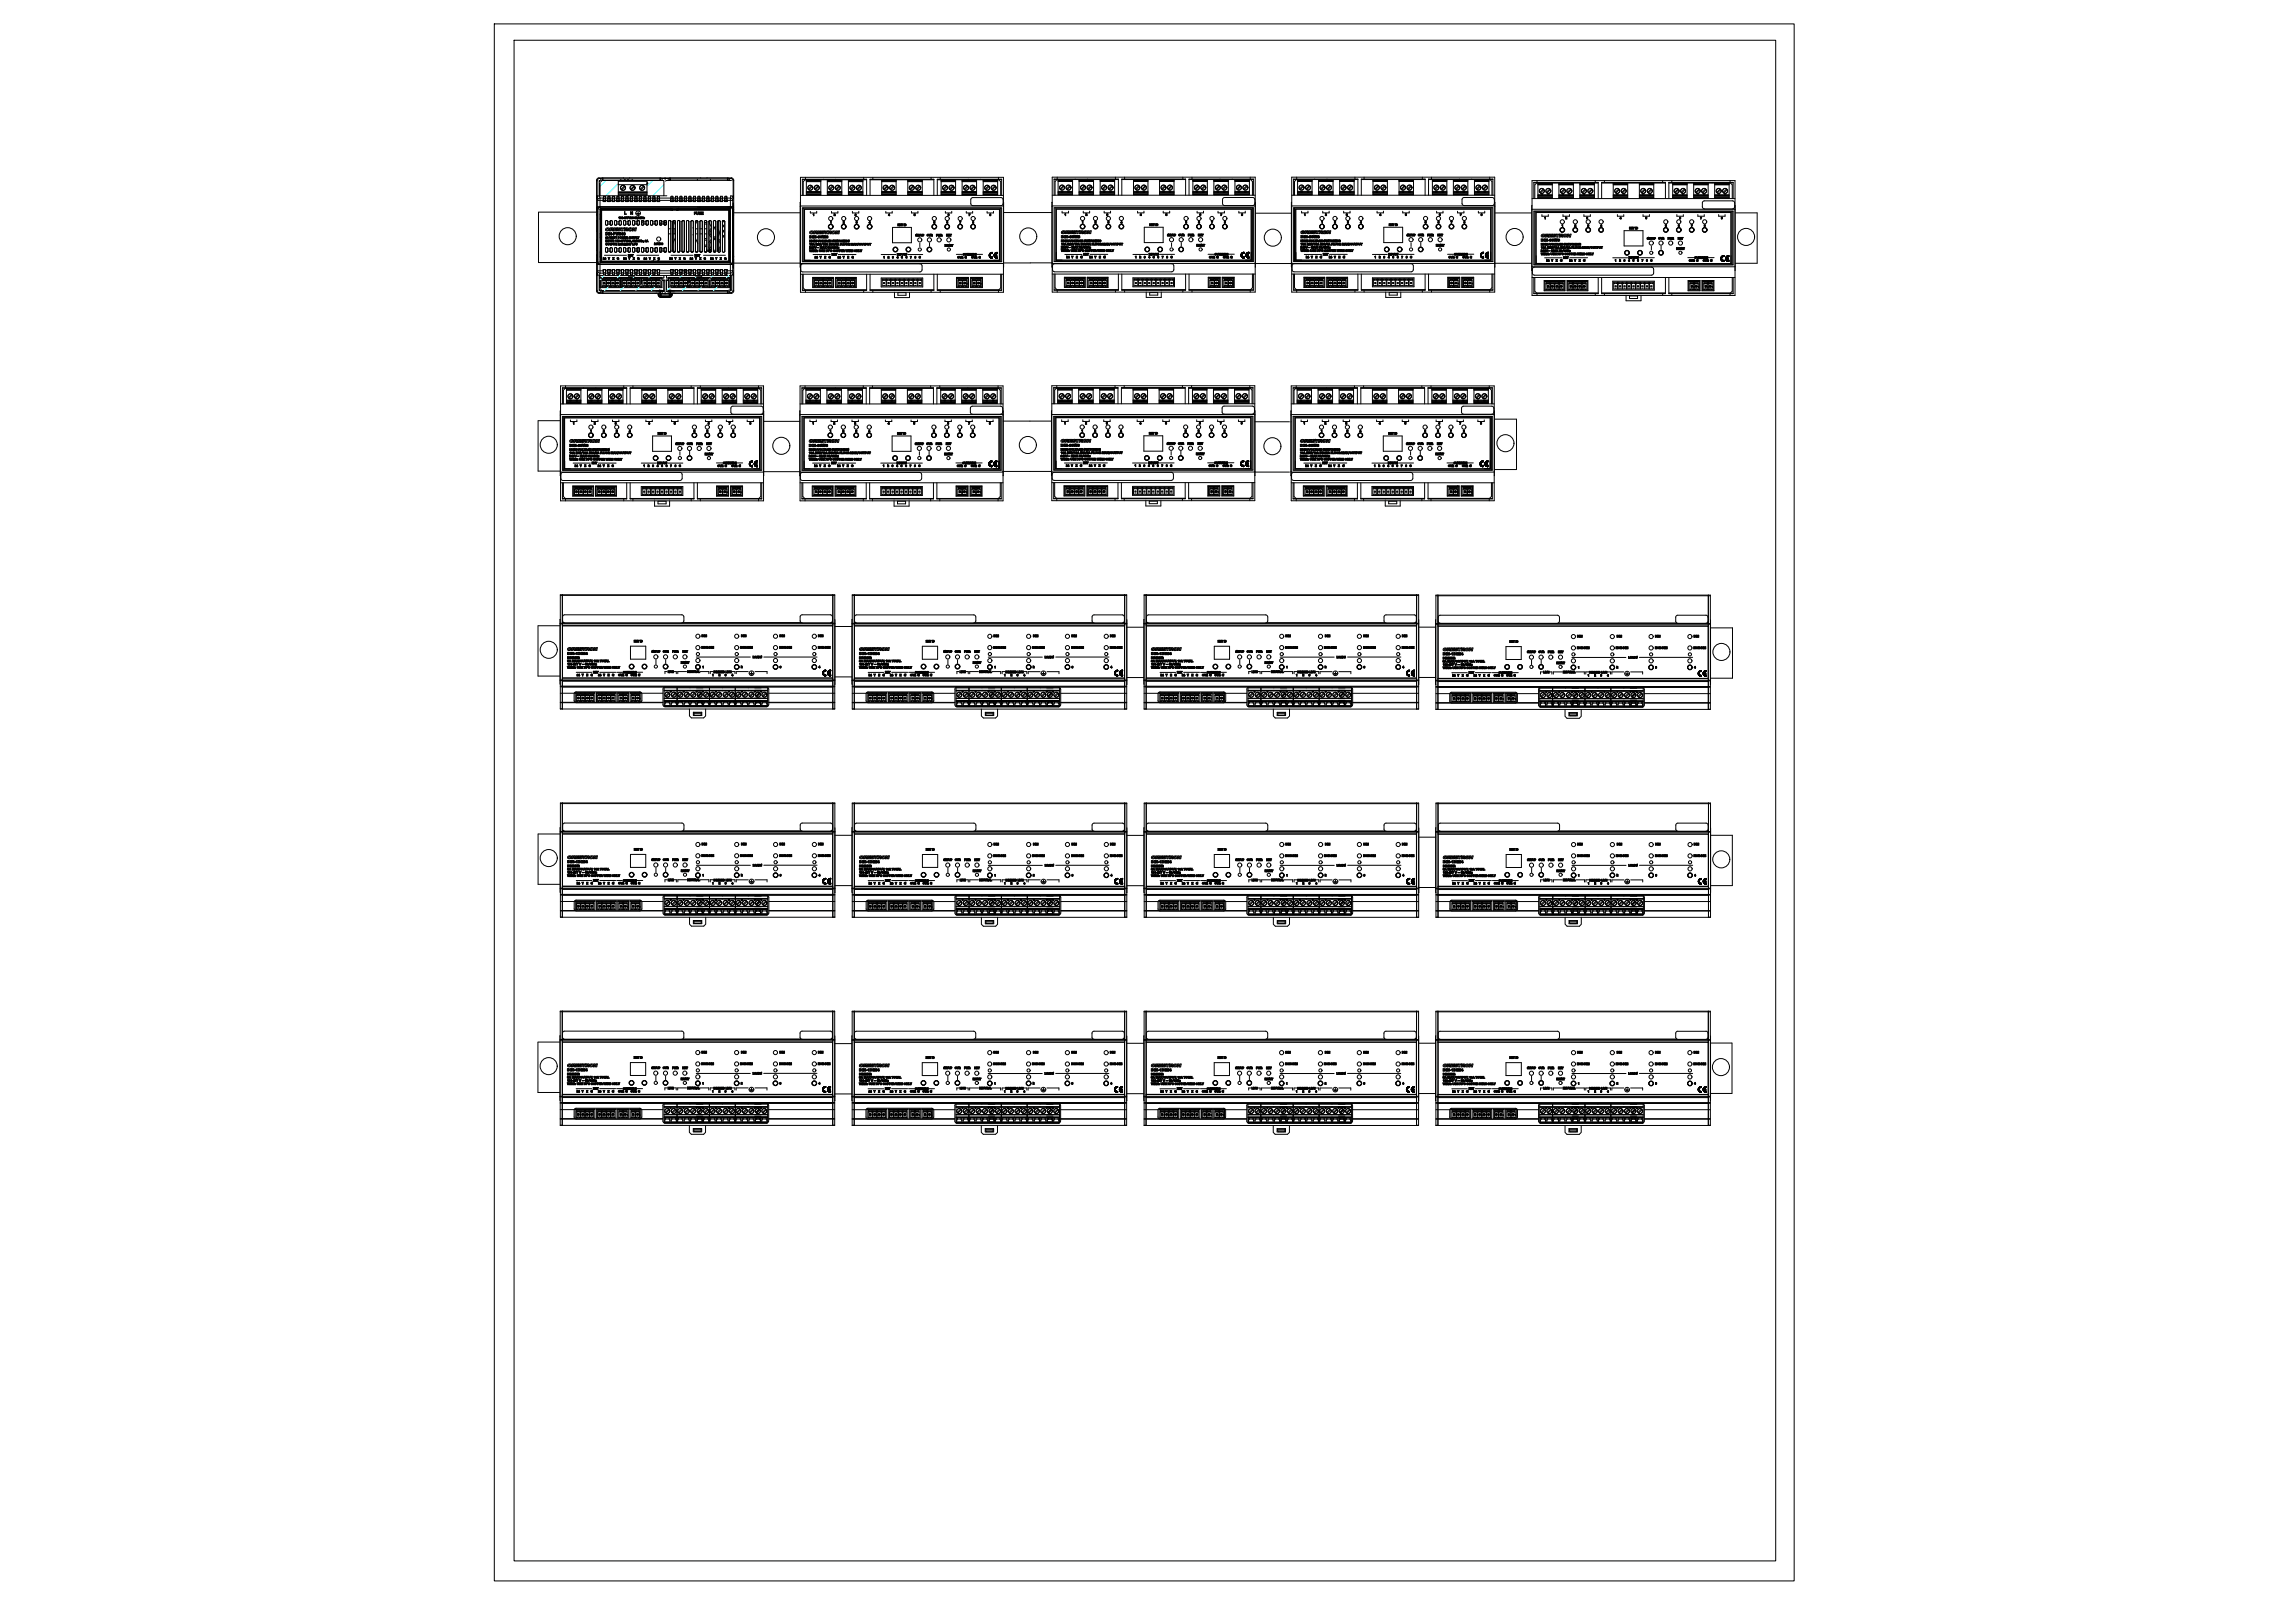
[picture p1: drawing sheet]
<svg xmlns="http://www.w3.org/2000/svg" width="1189mm" height="841mm" viewBox="0 0 1189 841" stroke-linecap="round" stroke-linejoin="round" font-family="sans-serif">
<!-- layer: 0 -->
<g fill="none" stroke="#000" stroke-width=".52">
<path d="M256 12h674v807h-674zM266 21h654v788h-654zM309 93v18M309 93v10M310 92l-1 1M310 92h13M310 92h1M311 94v7M311 94h.1M311 92l-2 2M311 92h.1M311 92v2"/>
<path d="M311 92h1v1M312 93h31M312 93l-1 1M312 93v-1h30v1M312 92h.1M320 100h15M320 99h15M320 96h15M320 94h15M321 93h1M322 93h.1M323 92h.1"/>
<path d="M324 96l-2 2M324 93h.1M324 97l-2 1M325 93h.1M326 93h.1M328 93h.1M329 96l-2 2M329 97l-2 1M334 96l-2 2M334 97l-2 1M335 95h1M336 95h-1"/>
<path d="M336 95h.1M342 92h.1M343 92h3M343 92v2l-1-1M343 92h-1v1M344 94h-32l-1 1v6M344 94v7M344 92l1 1M344 92h.1M344 92h1M345 92v1M345 92h.1"/>
<path d="M345 93h.1M346 94h-1M346 94h.1M346 92h1v1M346 92v2M347 93h.1M347 93l-1 1M347 92h.1M347 93h30M347 93v-1h30v1M361 93h.1M363 92h-40"/>
<path d="M363 92h.1M363 92h3M366 92h.1M366 92h13M368 93h.1M377 93h.1M377 92h.1M378 93h.1M378 94h1M378 92h-1v1M378 92h1M378 92v2l-1-1"/>
<path d="M379 94h.1M379 92l1 2M379 92l1 1M379 92h.1M380 93v8M380 93v58M415 92h105v59h-105zM416 93h33M417 92v1M427 93h.1M433 93h.1M448 92v1"/>
<path d="M449 93h-32l-1 1v7M451 93h33M452 92v1M483 92v1M486 93h32l1 1v7M486 93h33M487 92v1M502 93h.1M508 93h.1M517 92v1M545 92h106v59h-106zM546 93h34"/>
<path d="M548 93l-1 1v7M548 92v1M557 93h.1M564 93h.1M578 92v1M581 93h33M583 92v1M613 92v1M618 92v1M632 93h.1M639 93h.1M648 92v1"/>
<path d="M648 93l1 1v7M650 93h-34M669 92h106v59h-106zM670 93h34M672 93l-1 1v7M672 92v1M681 93h.1M688 93h.1M702 92v1M705 93h34M707 92v1M737 92v1"/>
<path d="M742 92v1M756 93h.1M763 93h.1M772 92v1M772 93l1 1v7M774 93h-34M794 94h105v59h-105zM795 95h33M796 95l-1 1v7M797 94v1M806 95h.1M812 95h.1"/>
<path d="M827 94v1M830 95h33M831 94v1M862 94v1M866 94v1M881 95h.1M887 95h.1M897 94v1M897 95l1 1v7M898 95h-33M279 110v26h30M279 110h30"/>
<path d="M309 114v6M309 120h.1M309 112h.1M309 102h1M309 102h.1M309 114h.1M309 103h.1M309 102v1M309 103l1 1M310 107v3M310 102h-1M310 102h.1"/>
<path d="M310 107h.1M310 102l-1 1M310 107v30M310 110v25M310 107v1M310 104v3h70M310 104h3M310 108v1M310 109v27M311 101h.1M311 101l-1 1M311 101v2"/>
<path d="M311 101h35M311 107l-1 1M311 103l-1 1M311 103v4M311 108v28M311 107h67M311 108h.1M311 103h2M311 107h.1M311 107l-1 2M311 108v1M311 109h.1"/>
<path d="M311 108h67M311 111h.1M311 114h.1M311 113v1M311 108v13M311 109v11M311 109h1M312 109h.1M312 109h-1M313 103v1M313 104h.1M313 104h1"/>
<path d="M313 103h1M313 102v1M313 102h1M314 102v1M314 103v1M314 116a.6 .6 0 0 0 0 1 .7 .7 0 0 0 1-1M314 115a.6 .6 0 0 1 0-1 .7 .7 0 0 1 1 1M314 116h.1M314 115h.1M314 115v1M314 104h-1M314 104h.1"/>
<path d="M314 104h1M314 103h1M314 118h2l-1 1h1l-1 1a.8 .8 0 0 1-1 0 1 1 0 0 1 0-2zM315 103v1M315 104h.1M315 104h1M315 116h.1M315 115v1M315 115h.1M315 103h1M315 102v1M315 102h1"/>
<path d="M316 102v1M316 103v1M316 116h.1M316 115h.1M316 115v1M316 116a.7 .7 0 0 0 1 1 .6 .6 0 0 0 0-1M316 115a.7 .7 0 0 1 1-1 .6 .6 0 0 1 0 1M316 104h.1M316 104h1h2M316 114v3M317 118h.1M317 119h.1"/>
<path d="M317 118v1M317 103v1M317 116h.1M317 115h.1M317 115v1M318 103h.1M318 102v1M318 102l-1 1h-1M318 103l-1 1h2M318 102h.1M318 119v-1h-2v2l1-1M318 119h.1"/>
<path d="M318 119v1l-1-1M318 120h.1M318 103l1 1M318 102l1 1M318 116h.1M318 115h.1M318 115v1M318 116a.7 .7 0 0 0 1 1 .7 .7 0 0 0 1-1M318 115a.7 .7 0 0 1 1-1 .7 .7 0 0 1 1 1M319 104h.1M319 103v1M319 104h1"/>
<path d="M319 103h1M320 103v1M320 104h.1M320 104h1M320 115v1M320 119l-2 1M320 119h.1M320 103h1M320 118h-2v2M320 102v1M320 118h.1M320 102h1"/>
<path d="M320 101h15M321 113h.1M321 102v1M321 103v1M321 116a.6 .6 0 0 0 0 1 .7 .7 0 0 0 1-1M321 115a.6 .6 0 0 1 0-1 .7 .7 0 0 1 1 1M321 116h.1M321 115h.1M321 115v1M321 104h.1M321 104h1M321 103h1"/>
<path d="M321 112v1M321 112h.1M322 113h.1M322 118h4M322 118h-2v1h1h-2h1l-1-1h1M322 118h.1M322 104h1M322 103v1M322 104h.1M322 116h.1M322 115h.1M322 115v1"/>
<path d="M322 103h1M322 102v1M322 102h1M322 113h1zM323 113h.1M323 102v1M323 103v1M323 116a.7 .7 0 0 0 1 1 .6 .6 0 0 0 0-1M323 115a.7 .7 0 0 1 1-1 .6 .6 0 0 1 0 1M323 116h.1M323 115h.1M323 115v1"/>
<path d="M323 104h.1M323 104h1M323 103h1M324 118l-1 2h-1v-2h-1l1 1h-2M324 119v1M324 113h-1h1M324 113h.1M324 110v1h1h-1zM324 118l-1 2 2-1M324 104h2M324 103v1M324 104h.1"/>
<path d="M324 116h.1M324 115h.1M324 115v1M324 103h1M324 102v1M324 102h1M325 118h.1M325 119h.1M325 118v1M325 118l-1 1h1M325 113h-1M325 112v1"/>
<path d="M325 112v1l1-1v1l1-1-1 1v-1h-2l1 1M325 103l1 1h-2M325 102l1 1h1M325 102v1M325 116a.7 .7 0 0 0 1 1 .7 .7 0 0 0 1-1M325 115a.7 .7 0 0 1 1-1 .7 .7 0 0 1 1 1M325 116h.1M325 115h.1M325 115v1M325 104h1M325 103l1 1M326 104h1"/>
<path d="M326 118l-1 2v-1M326 118h.1M326 101h.1M326 101h-6v-7h15v7h-6M327 118v1M327 118l1 1M327 118l-1 1h1M327 118l-1 1 1 1M327 118h.1M327 119v1M327 103v1M327 104h.1"/>
<path d="M327 115v1M327 104h1M327 103h1M327 102v1M327 110l1 1v-1v1l-1-1v1zM327 102h1M327 112v1zM327 112h.1M327 113h.1M328 119l-1 1M328 119h.1M328 120h.1"/>
<path d="M328 102v1M328 103v1M328 116a.6 .6 0 0 0 0 1 .7 .7 0 0 0 1-1M328 115a.6 .6 0 0 1 0-1 .7 .7 0 0 1 1 1M328 116h.1M328 115h.1M328 115v1M328 104h.1M328 104h-1M328 104h1M328 103h1M328 118h1v1v-1h1l-1 2-1-1v1z"/>
<path d="M329 101h.1M329 113l1-1-1 1h1h-1M329 113h.1M329 103v1M329 104h.1M329 104h1M329 116h.1M329 115h.1M329 115v1M329 103h1M329 102v1M329 102h1"/>
<path d="M330 111h2M330 113h.1M330 102v1M330 103v1M330 116a.7 .7 0 0 0 1 1 .6 .6 0 0 0 0-1M330 115a.7 .7 0 0 1 1-1 .6 .6 0 0 1 0 1M330 116h.1M330 115h.1M330 115v1M330 104h.1M330 111h1M330 104h-1"/>
<path d="M330 104h1M331 110v1M331 112l-1 2zM331 112h.1M331 113h1h-1zM331 113h.1M331 104h2M331 104h.1M331 103v1M331 116h.1M331 115h.1M331 115v1"/>
<path d="M331 103h1M331 103v1h2l-1-1M331 102v1h-1M331 102h1M331 102v1M332 113h.1M332 104h.1M332 104h1M332 102l1 1h1M332 102v1M332 116a.7 .7 0 0 0 1 1 .7 .7 0 0 0 1-1M332 115a.7 .7 0 0 1 1-1 .7 .7 0 0 1 1 1"/>
<path d="M332 116h.1M332 115h.1M332 115v1M332 103l1 1M333 113h.1M333 112h.1M333 104h.1M333 104h1M333 112v1M333 114v2M333 113h1h-1v-1v1M334 104h1"/>
<path d="M334 103v1M334 104h.1M334 116h.1M334 115h.1M334 115v1M334 103h1M334 102h1M334 102v1M335 102v1M335 103v1M335 116a.6 .6 0 0 0 0 1 .7 .7 0 0 0 1-1M335 115a.6 .6 0 0 1 0-1 .7 .7 0 0 1 1 1"/>
<path d="M335 116h.1M335 115h.1M335 115v1M335 104h.1M335 103h1M335 104h1M336 104h1M336 103v1M336 104h.1M336 116h.1M336 115h.1M336 115v1"/>
<path d="M336 103h1M336 102h1M336 102v1M337 102v1M337 103v1M337 115a.7 .7 0 0 1 1-1 .6 .6 0 0 1 0 1M337 116a.7 .7 0 0 0 1 1 .6 .6 0 0 0 0-1M337 116h.1M337 115h.1M337 115v1M337 104h.1M337 103h1"/>
<path d="M337 104h1M338 104h2M338 103v1M338 104h.1M338 108h.1M338 104h1M338 116h.1M338 115h.1M338 115v1M338 103h1M338 102h1M338 102v1"/>
<path d="M339 102v1M339 103v1M339 115a.7 .7 0 0 1 1-1 .7 .7 0 0 1 1 1M339 116a.7 .7 0 0 0 1 1 .7 .7 0 0 0 1-1M339 116h.1M339 115h.1M339 115v1M339 104h.1M339 103h2M339 104h1M341 104h1M341 104h-1"/>
<path d="M341 103v1M341 104h.1M341 116h.1M341 115h.1M341 115v1M341 103h1M341 102h1M341 102v1M341 108h.1M342 102v1M342 103v1M342 116a.6 .6 0 0 0 0 1 .7 .7 0 0 0 1-1"/>
<path d="M342 115a.6 .6 0 0 1 0-1 .7 .7 0 0 1 1 1M342 116h.1M342 115h.1M342 115v1M342 104h.1M342 115l1 2M342 103h6M342 104h6M343 114v1M343 116h.1M343 115h.1M343 115v1"/>
<path d="M344 116h.1M344 115h.1M344 115v1M344 115a.7 .7 0 0 1 1-1 .6 .6 0 0 1 0 1M344 116a.7 .7 0 0 0 1 1 .6 .6 0 0 0 0-1M344 115h1M344 116h1M345 116h.1M345 115h.1M345 115v1M346 115a.7 .7 0 0 1 1-1 .7 .7 0 0 1 1 1M346 115h.1"/>
<path d="M346 119h2M348 103v1M348 104h.1M348 104h1M348 115h.1M348 109h.1M348 115v15M348 108h.1M348 109h-36h36M348 108v1M348 103h1M348 102h1"/>
<path d="M348 102v1M348 108h1M348 108h-37M348 109h1M348 108l1 1M349 108h2M349 108l-1 1M349 108v1M349 109h-1M349 102v1M349 103v1M349 115h.1"/>
<path d="M349 119h1v2h-1M349 115a.6 .6 0 0 1 0-1 .7 .7 0 0 1 1 1M349 104h.1M349 104h1h1M349 103h1M349 114l1 2M350 103v1M350 104h1M350 115h.1M350 115v15v-15M350 103h1M350 102h1"/>
<path d="M350 102v1M351 109h-39M351 108v1M351 109h.1M351 108h.1M351 108h27M351 102v1M351 103v1M351 115a.7 .7 0 0 1 1-1 .6 .6 0 0 1 0 1M351 115v15M351 104h.1M351 104h1"/>
<path d="M351 103h1M352 108h.1M352 109h.1M352 109h26M352 108v1M352 104h1M352 103v1M352 104h.1M352 115h.1M352 115v15v-15M352 103h1M352 103v1h1"/>
<path d="M352 102h1M352 102v1M353 104h.1M353 102v1M353 103v1M353 115a.7 .7 0 0 1 1-1 .7 .7 0 0 1 1 1M353 115h.1M353 115v15M353 104h2M353 103h2M355 103v1M355 104h.1"/>
<path d="M355 115h.1M355 115v15v-15M355 104h1M355 103h1M355 102h1M355 102v1M356 102v1M356 103v1M356 115h.1M356 115v15M356 115a.6 .6 0 0 1 0-1 .7 .7 0 0 1 1 1M356 104h.1"/>
<path d="M356 104h-1M356 104h1M356 103h1M357 103v1M357 104h.1M357 115h.1M357 104h1M357 115v15M357 103h1M357 102h1M357 102v1M358 102v1"/>
<path d="M358 103v1M358 115a.7 .7 0 0 1 1-1 .6 .6 0 0 1 0 1M358 115v15M358 104h.1M358 104h-1M358 104h1M358 103h1M359 118h.1M359 103v1M359 104h.1M359 115v15M359 104h1"/>
<path d="M359 103h1M359 102v1M359 102h1M360 110h1l-1 1M360 102v1M360 103v1M360 115h.1M360 115v15M360 115a.7 .7 0 0 1 1-1 .7 .7 0 0 1 1 1M360 104h.1M360 119h2M360 104h-1"/>
<path d="M360 104h2M360 103h2M361 110h-1v1v-1h1l1 1v-1v1h-1v-1M361 114l-1 2M362 104h1M362 103v1M362 104h.1M362 115h.1M362 107h1M362 115v15M362 103h1M362 102h1"/>
<path d="M362 102v1M362 110h1h-1l1 1h-1h1zM363 102v1M363 103v1M363 107h.1M363 115a.6 .6 0 0 1 0-1 .7 .7 0 0 1 1 1M363 115h.1M363 115v15M363 119h1M363 104h.1M363 103h1M363 104h1"/>
<path d="M363 110h1v1h-1zM364 110v1M364 104h1M364 103v1M364 104h.1M364 115h.1M364 115v15M364 103h1M364 102h1M364 102v1M365 102v1M365 103v1"/>
<path d="M365 115a.7 .7 0 0 1 1-1 .6 .6 0 0 1 0 1M365 115h.1M365 115v15M365 116h1M365 104h.1M365 103h1M365 104h1M366 104h2M366 115h-1M366 118l-1 1M366 103v1M366 104h.1"/>
<path d="M366 115v15M366 104h1M366 103h1M366 102h1M366 102v1M367 102v1M367 103v1M367 115h.1M367 115v15M367 115a.7 .7 0 0 1 1-1 .7 .7 0 0 1 1 1M367 104h.1M367 103h2"/>
<path d="M367 104h1M368 114l1 3M369 104h1M369 104h-1M369 119l-1 2 1 1M369 103v1M369 104h.1M369 118l-2 2M369 115h.1M369 115v15M369 103h1M369 102h1"/>
<path d="M369 102v1M370 102v1M370 103v1M370 115a.6 .6 0 0 1 0-1 .7 .7 0 0 1 1 1M370 115h.1M370 115v15M370 119h1M370 118h1M370 104h.1M370 103h1M370 104h1M371 104h1"/>
<path d="M371 104h.1M371 103v1M371 115h.1M371 115v15M371 117l-1 1M371 103h1M371 102h1M371 102v1M372 102v1M372 103v1M372 119l1 2-1 2M372 115a.7 .7 0 0 1 1-1 .6 .6 0 0 1 0 1"/>
<path d="M372 120v1M372 115h.1M372 104h.1M372 103h1M372 104h1M373 104h1M373 103v1M373 104h.1M373 115v15M373 103h1M373 102h1M373 102v1"/>
<path d="M374 102v1M374 103v1M374 115a.7 .7 0 0 1 1-1 .7 .7 0 0 1 1 1M374 119l1 1M374 116l1 1M374 115h.1M374 117l1 1M374 115v15M374 104h.1M374 103h2M374 104h2M375 114l-1 1"/>
<path d="M375 114v1M376 104h.1M376 104h1M376 103v1M376 115h.1M376 115v15M376 103h1M376 102h1M376 102v1M377 102v1M377 103v1M377 104h.1"/>
<path d="M377 103h2M377 104h3M377 107h.1M378 109h.1M378 109v11M378 108h.1M378 108v13M378 108v1M378 111h.1M378 113h.1M378 108v12M378 114h.1"/>
<path d="M378 108v28M378 107l2 2M378 107h-1M378 113v1M378 107l2 1M378 107h.1M379 103l1 1M379 103l-1 4M380 109v27M380 102l-1-1v2M380 107v2M380 104v3"/>
<path d="M380 102h.1M380 102v1M380 111h.1M380 101v1M380 107h.1M380 107v-2v2M380 103h.1M380 103v1M380 107v30M380 110v24M380 111v1M380 108v2h35"/>
<path d="M415 107h.1M415 105v33M415 107h105M415 101h105M416 101v-8h33v8M416 108h103v28h-103zM416 108v28M417 108h101v27h-101zM417 108v27M451 101v-8h33v8M463 118h9v8h-9zM486 101v-8h33v8"/>
<path d="M504 103l15-1 1 1v3l-1 1-15-1h-1zM518 108v27v-4M519 108v28M520 105v33M520 107h.1M520 110h25M545 107h.1M545 105v33M545 107h106M545 101h106M546 108h104v28h-104zM546 101v-8h34v8"/>
<path d="M547 108h102v27h-102zM547 108v27h101v-27M547 108h101M547 108v27v-4M581 101v-8h33v8M593 118h10v8h-10zM616 101v-8h34v8M635 107h14M648 108v27v-4M650 103l-1-1h-15v1v2l1 1M650 105l-1 1M650 103v2"/>
<path d="M651 107h.1M651 105h.1M651 110h18M669 107h.1M669 105v33M669 107h106M669 101h106M670 108h104v28h-104zM670 101v-8h34v8M671 108h102v27h-102zM672 108v27v-4M705 101v-8h34v8"/>
<path d="M717 118h10v8h-10zM740 101v-8h34v8M759 106l-1-1v-2v-1h15l1 1v2l-1 1M759 107h14M773 108v27v-4M775 105v33M775 107h.1M775 110h19M794 109h.1M794 108h105M794 107v33M794 103h105"/>
<path d="M795 103v-8h33v8M795 109h103v28h-103zM796 110h101v27h-101zM796 110h101v27M830 103v-8h33v8M842 120h9v7h-9zM865 103v-8h33v8M883 104h15l1 1v3h-1h-15l-1-1zM899 107h.1M899 109h.1M899 110h12v26h-12M309 124v6"/>
<path d="M309 130h.1M309 133h.1M309 124h.1M309 133v18M310 135v2M310 137h.1M310 136l1 1M310 136v1M311 136h.1M311 137h67M311 137v5M311 136h67"/>
<path d="M311 130v1M311 121h.1M311 133h.1M311 123v1M311 124h.1M311 123h.1M311 121v2M311 120h.1M311 130h.1M311 124v12M311 120h1M311 123h1"/>
<path d="M311 135l1 1M311 135h67M311 121h1M312 124l-1 11M312 121h.1M312 121h-1M312 135h.1M312 120v-11v11M312 124h.1M312 120h.1M312 124v12M312 121l-1 2"/>
<path d="M312 123h-1M312 136h26M312 123v-2v2M312 123h.1M312 124h-1M312 135v-26h66v26M313 134h.1M313 140h1M313 132h12M313 134h1M314 134h-1M314 130a.6 .6 0 0 0 0 1 .7 .7 0 0 0 1-1"/>
<path d="M314 129a.6 .6 0 0 1 0-1 .7 .7 0 0 1 1 1M314 130h.1M314 129h.1M314 129v1M314 124v1zM314 120l1 1v1h-1zM314 123v1zM314 134h.1M314 123h.1M314 121h1v1h-1zM314 124l1 1v-1v1h-1zM315 123v1"/>
<path d="M315 140h1M315 130h.1M315 129h.1M315 129v1M315 133l1 1zM315 120l1 2zM316 124v1M316 124l-1 1 1-1M316 126l-1 1v-1v1l1-1h2l-1 1M316 133v1zM316 120l1 1v-1v2l-1-1v1zM316 126h1"/>
<path d="M316 130h.1M316 129h.1M316 124h.1M316 129v1M316 130a.7 .7 0 0 0 1 1 .6 .6 0 0 0 0-1M316 129a.7 .7 0 0 1 1-1 .6 .6 0 0 1 0 1M316 126v1v-1M316 124l1 1h-1zM317 126v1v-1M317 123h-1v1M317 123h.1M317 123v1l-1-1v1"/>
<path d="M317 121h1zM317 124h.1M317 140h2M317 130h.1M317 129h.1M317 129v1M317 134h1M317 134h1v-1v1M317 123l1 1h-1zM317 134h.1M318 124v1v-1M318 120l1 1h-1v1z"/>
<path d="M318 125h.1M318 125l-1-1v1M318 123h2zM318 121h.1M318 134h.1M318 124h.1M318 123v1M318 130h.1M318 129h.1M318 129v1M318 130a.7 .7 0 0 0 1 1 .7 .7 0 0 0 1-1M318 129a.7 .7 0 0 1 1-1 .7 .7 0 0 1 1 1"/>
<path d="M319 126l-1 1v-1v1v-1h2M319 126h1M319 123h.1M319 125h.1M319 120l1 1v-1v1l1-1-1 2v-1l-1 1zM319 126v1v-1M319 124v1M319 124h.1M319 123v1v-1M320 127h.1M320 140h1M320 129v1"/>
<path d="M320 126h.1M320 123h1h-1v1zM320 134h.1M320 126h1v1M320 123h1M320 126v1h1M321 134h-1h1h-1h1M321 134h.1M321 134h-1M321 127h.1M321 130a.6 .6 0 0 0 0 1 .7 .7 0 0 0 1-1M321 129a.6 .6 0 0 1 0-1 .7 .7 0 0 1 1 1"/>
<path d="M321 130h.1M321 129h.1M321 129v1M321 121h1h-1l1 1h-1l1-1zM321 125h1M321 125h.1M322 125h.1M322 126v1zM322 125v-1v1M322 140h1M322 130h.1M322 129h.1"/>
<path d="M322 129v1M322 121h1h-1h1v1h-1zM323 124h.1M323 126v1h-1zM323 126h.1M323 126v1zM323 130a.7 .7 0 0 0 1 1 .6 .6 0 0 0 0-1M323 129a.7 .7 0 0 1 1-1 .6 .6 0 0 1 0 1M323 130h.1M323 129h.1M323 134h1h-1M323 129v1"/>
<path d="M323 134h.1M323 134h1M323 123h1v1M323 123h-1l1 1M323 124l1 1h-1l1-1M323 123v1v-1v1M324 123v1M324 134h.1M324 123h.1M324 127h.1M324 134h1zM324 124l1 1v-1v1z"/>
<path d="M324 126v1a.6 .6 0 0 0 0-1 .7 .7 0 0 0-1 1 .6 .6 0 0 0 1 0M324 126h.1M324 124h-1v1v-1M324 126v1v-1l-1 1h1M324 140h2M324 130h.1M324 129h.1M324 129v1M324 124h.1M325 123h.1M325 126h.1M325 126v1"/>
<path d="M325 123v1v-1v1M325 123v1M325 127h.1M325 125h1M325 124l1 1h-1zM325 124h.1M325 130a.7 .7 0 0 0 1 1 .7 .7 0 0 0 1-1M325 129a.7 .7 0 0 1 1-1 .7 .7 0 0 1 1 1M325 130h.1M325 129h.1M325 129v1M326 132v1v-1v1v-1v1z"/>
<path d="M326 127h.1M326 133v1zM326 126v1zM326 123h1h-1l1 1h-1l1-1zM326 124h1l-1 1h1h-1zM326 126l1 1v-1v1zM327 140h.1M327 140h1M327 129v1M327 127h.1M327 133v-1h1h-1v1M327 132h.1"/>
<path d="M327 123v1l1-1v1zM327 125h.1M327 125v1M327 133h.1M328 130a.6 .6 0 0 0 0 1 .7 .7 0 0 0 1-1M328 129a.6 .6 0 0 1 0-1 .7 .7 0 0 1 1 1M328 130h.1M328 129h.1M328 132v1v-1M328 129v1M328 123h1h-1v1zM328 124h1l-1 1z"/>
<path d="M328 134h.1M328 134h1M328 125h.1M328 123h.1M328 134l1-1h-1l1 1h-1M329 127v-1v1M329 126v1h-1v-1v1M329 134h.1M329 124h.1M329 140h1M329 140h.1M329 130h.1"/>
<path d="M329 129h.1M329 129v1M329 123h1h-1v1M329 123h.1M330 126v1zM330 126h.1M330 124v1M330 132h11M330 124v-1v1h1M330 124h1l-1 1h1h-1zM330 130a.7 .7 0 0 0 1 1 .6 .6 0 0 0 0-1M330 129a.7 .7 0 0 1 1-1 .6 .6 0 0 1 0 1"/>
<path d="M330 130h.1M330 129h.1M330 129v1M330 125h.1M330 123h1v1zM331 125h.1M331 124h.1M331 128v3M331 134h.1M331 134h-1h1M331 140h2M331 140h.1"/>
<path d="M331 140v1M331 130h.1M331 129h.1M331 129v1M332 124v1zM332 125h.1M332 130a.7 .7 0 0 0 1 1 .7 .7 0 0 0 1-1M332 129a.7 .7 0 0 1 1-1 .7 .7 0 0 1 1 1M332 130h.1M332 129h.1M332 129v1M333 125l-1-1v1h2"/>
<path d="M333 140h-2M333 140h.1M333 125h1M333 125h.1M333 125v1M334 125l-1 1M334 140h1M334 140h.1M334 130h.1M334 129h.1M334 129v1M334 134h.1"/>
<path d="M334 134v1v-1M334 125l1-1-1 1h1l1-1v1M334 125h.1M334 125h2M335 130a.6 .6 0 0 0 0 1 .7 .7 0 0 0 1-1M335 129a.6 .6 0 0 1 0-1 .7 .7 0 0 1 1 1M335 130h.1M335 129h.1M335 129v1M335 140h.1M335 135h.1M335 134h.1"/>
<path d="M335 134h-1M335 134v1M335 125h1M336 140h1M336 140h.1M336 130h.1M336 129h.1M336 129v1M336 134l1 1zM337 134h.1M337 130a.7 .7 0 0 0 1 1 .6 .6 0 0 0 0-1M337 129a.7 .7 0 0 1 1-1 .6 .6 0 0 1 0 1"/>
<path d="M337 130h.1M337 129h.1M337 129v1M337 140h.1M338 136h.1M338 135v1M338 140h.1M338 140h1M338 140h2M338 130h.1M338 129h.1M338 129v1"/>
<path d="M338 135h.1M338 136h1M339 136h.1M339 135v1M339 136h-1M339 135h.1M339 136h2M339 134h.1M339 126h1l-1 1M339 126h.1M339 134v1v-1M339 130a.7 .7 0 0 0 1 1 .7 .7 0 0 0 1-1"/>
<path d="M339 129a.7 .7 0 0 1 1-1 .7 .7 0 0 1 1 1M339 130h.1M339 129h.1M339 129v1M339 140h.1M340 140h1M340 140h-1M340 126v1h-1v-1M340 126v1M340 126v1zM341 140h1M341 127h-1"/>
<path d="M341 127h.1M341 140h.1M341 130h.1M341 129h.1M341 126v1v-1h1v1v-1l-1 1zM341 129v1M341 136h.1M341 135h.1M341 135v1M341 134l1 1M341 134h.1M342 136h.1"/>
<path d="M342 135v1M342 134h-1h1h-1l1 1M342 135h.1M342 130a.6 .6 0 0 0 0 1 .7 .7 0 0 0 1-1M342 129a.6 .6 0 0 1 0-1 .7 .7 0 0 1 1 1M342 130h.1M342 129h.1M342 129v1M342 127v-1v1M342 140h.1M342 128v3M343 126h1h-1v1z"/>
<path d="M343 130h.1M343 129h.1M343 129v1M344 130h.1M344 129h.1M344 129v1M344 130a.7 .7 0 0 0 1 1 .6 .6 0 0 0 0-1M344 129a.7 .7 0 0 1 1-1 .6 .6 0 0 1 0 1M344 130h1M345 130h.1M345 129h.1M345 129v1"/>
<path d="M346 130a.7 .7 0 0 0 1 1 .7 .7 0 0 0 1-1M346 130h.1M346 130v-15v15M346 121h2M347 130h1M347 134h.1M347 134h1M347 134h1h-1M348 140h1M348 130h.1M348 134h.1M348 132h11"/>
<path d="M348 136h30M348 134h1h-1zM349 130h.1M349 130v-15v15M349 130a.6 .6 0 0 0 0 1 .7 .7 0 0 0 1-1M349 130h1M350 133v1zM350 140h1M350 130h.1M350 123l-1 3M351 130a.7 .7 0 0 0 1 1 .6 .6 0 0 0 0-1M351 136h.1"/>
<path d="M351 130h1M352 134h1M352 134h.1M352 134l1-1h-1l1 1h-1M352 140h1M352 130h.1M353 134h.1M353 130a.7 .7 0 0 0 1 1 .7 .7 0 0 0 1-1M353 130h.1M354 130h1M355 140h1M355 140h.1"/>
<path d="M355 130h.1M355 134h.1M355 134h-1h1h-1h1M355 140v1M356 130h.1M356 130a.6 .6 0 0 0 0 1 .7 .7 0 0 0 1-1M356 130h1M357 140h1M357 140h.1M357 130h.1M358 134h.1M358 130a.7 .7 0 0 0 1 1 .6 .6 0 0 0 0-1"/>
<path d="M358 130h1M359 134h-1h1M359 140h.1M359 140h1M359 121v1M360 133h.1M360 132h.1M360 132v1M360 133l1 1zM360 132l1 1v-1v1l-1-1M360 130h.1M360 130a.7 .7 0 0 0 1 1 .7 .7 0 0 0 1-1"/>
<path d="M360 124l2 2M360 121h2M361 130h1M361 133v1zM361 132h2h-2v1h1M361 132h1h-1M362 140h1M362 140h.1M362 130h.1M362 132h.1M362 133h.1M362 132v1"/>
<path d="M363 134h.1M363 134v-1v1M363 130a.6 .6 0 0 0 0 1 .7 .7 0 0 0 1-1M363 130h.1M363 121h1M363 130h1M363 140h.1M364 140h1M364 140h.1M364 130h.1M365 132h11M365 130a.7 .7 0 0 0 1 1 .6 .6 0 0 0 0-1"/>
<path d="M365 130h.1M365 128h1M365 124l1 1M365 121h1M365 140h.1M365 134h.1M366 134h-1h1M366 134h.1M366 134h-1M366 129h.1M366 130h.1M366 129v1"/>
<path d="M366 130h-1M366 140h1M366 140h2M366 140h.1M366 127h-1M366 123l-1 1M367 128l2 2M367 130h.1M367 130a.7 .7 0 0 0 1 1 .7 .7 0 0 0 1-1M367 121l2 2M367 130h1zM367 140h.1"/>
<path d="M367 131h.1M368 140h1M368 140h-1M368 129v1M368 131h.1M368 130h.1M368 130h-1h1M368 130h-1M368 130v1M368 134h.1M368 134h1M369 140h1"/>
<path d="M369 140h.1M369 124l-2 2M369 125l-1 2 1 2M369 134h-1M369 134h.1M369 130h.1M369 134h1h-1h1M370 130a.6 .6 0 0 0 0 1 .7 .7 0 0 0 1-1M370 130h.1M370 134h.1M370 130h1M370 140h.1"/>
<path d="M371 133v1zM371 140h-1M371 140h1M371 140h.1M371 123h-1M371 124h-1M371 123l-1 1M371 130h.1M372 130a.7 .7 0 0 0 1 1 .6 .6 0 0 0 0-1M372 125l1 1M372 124l1 1M372 130h.1"/>
<path d="M372 130v-15v15M372 140h-1M372 140h.1M373 134h1M373 134h1l-1-1h1l-1 1M373 134h.1M373 140h1M373 140h.1M373 128l-1 1M373 129l-1 1M374 134h.1M374 130a.7 .7 0 0 0 1 1 .7 .7 0 0 0 1-1"/>
<path d="M374 122h1l-1 1M374 130h.1M374 122v1M374 140h.1M375 120h.1M376 140h1M376 140h.1M376 130h.1M376 134h.1M377 140h.1M378 121h.1M378 124h.1"/>
<path d="M378 123h.1M378 121v2M378 135h.1M378 136h-36M378 135v1M378 120v-11v11M378 124v11M378 120h.1M378 123v1M378 136h.1M378 124v12M378 133h.1"/>
<path d="M378 131h.1M378 130h.1M378 130v1M378 137l1 5M380 136l-2 1M380 136v1M380 137h-70v3M380 137v3M380 134h.1M380 137h.1M380 137v2v-2M380 134v2"/>
<path d="M380 133h.1M380 136h35M415 137h105M417 135h3M515 135h3M520 136h.1M520 136h25M545 137h124M547 137l-2 1M607 137l1 1v2l-1 1h-60l-2-1M651 138h.1M651 136h.1"/>
<path d="M669 136h.1M669 137h106M671 137h-1v3l1 1h60l1-1v-2l-1-1M775 136h.1M775 136h19M794 138h.1M794 138h105M795 139l61-1 1 1v3l-1 1h-61l-1-1zM795 137v-27h103v27M899 138h.1M309 151l1 1M309 142h.1"/>
<path d="M309 142v8M309 141v1M309 142v1M309 142h1M309 150v1M309 150l2 2M310 142h.1M310 142l1 1M310 142l-1 1M310 140l1 2M310 140h3M310 140l-1 2"/>
<path d="M311 150v1M311 143h.1M311 143v7v1M311 143h68M311 150h.1M311 142h2M311 142v1M311 143v7l1 1M311 152h-1M311 152h1M311 151h1M311 151v1"/>
<path d="M311 144h11v5h-11zM312 148h.1M312 145h2zM312 151v1M312 151h.1M312 152h.1M312 148h2M313 145h.1M313 140v2M313 140v1M313 142h.1M313 146v1z"/>
<path d="M313 145h-1v3h2v-3h-1M313 147h.1M313 146h.1M313 146v1M313 142h1M313 141h1M313 141v1M314 148h.1M314 141v1M314 140v2M314 142h1M314 140h1"/>
<path d="M314 142h.1M314 140v1M314 144h-3M314 147h.1M314 148h1M314 144h2M314 145h2zM315 148h1M315 148h.1M315 145h.1M315 140v2M315 140v1"/>
<path d="M315 142h.1M315 145h-1v3h2v-3M315 147h1M315 146h1M315 146v1M315 142h1M315 141h1M315 141v1M315 147h.1M316 146v1M316 146l-1 1M316 145h.1"/>
<path d="M316 141v1M316 140v2M316 142h1h1M316 140h1M316 142h.1M316 140v1M316 147h1zM317 148h.1M317 145h2h-1zM317 144h2M317 148h1M317 145h.1"/>
<path d="M317 140v2M317 140l1 1M317 145v3h1M317 147h1M317 146h1M317 146l1 1M317 146v1M318 142h.1M318 141h.1M318 141v1M318 147h.1M318 147h-1"/>
<path d="M318 145h1v3h-1M318 146v1M318 145h.1M318 148h.1M318 148h1M319 140v2M319 142h1M319 140h1M319 142h-1M319 140l-1 1M319 147h.1M319 148h.1"/>
<path d="M319 144h3M319 145h2zM319 148h2M320 145h.1M320 140v2M320 140v1M320 142h.1M320 145h-1v3h2M320 147h.1M320 146h.1M320 146v1M320 142h1"/>
<path d="M320 141h1M320 141v1M320 145h1v3M321 148h.1M321 141v1M321 140v2M321 142h1M321 140h1M321 142h.1M321 140v1M322 144h10v5h-10zM322 142h.1"/>
<path d="M322 140v2M322 140v1M322 142h1M322 141h1M322 141v1M323 148h.1M323 145h2h-1zM323 148h1M323 141v1M323 145h.1M323 140v2M323 142h1"/>
<path d="M323 140h1h2M323 142h.1M323 140v1M323 146h1v1h-1zM323 145v3h2v-3h-1M323 147h1M323 146l1 1M323 146h1M323 146v1M324 147h-1M324 147h.1M324 146v1"/>
<path d="M324 145h.1M324 148h.1M324 148h1M324 142h.1M324 141v-1v2M324 142h1M324 141h1M324 141v1M325 144h-3M325 147h.1M325 144h2M325 148h.1"/>
<path d="M325 145h2zM325 148h1M325 141v1M325 145h1M325 140v2M326 140h1M326 140l-1 1M326 143h.1M326 145h-1v3h2v-3h-1M326 147h.1M326 146h.1M326 146v1"/>
<path d="M326 143h3M326 145h.1M326 148h.1M326 148h1M327 140v2M327 142h-1h-1M327 140v1M327 142h.1M327 141v1M327 142h1M327 141h1M327 147h.1"/>
<path d="M327 148h1M327 144h2M327 145h2zM328 148h.1M328 148h1M328 141v1M328 145h.1M328 140v2M328 142h1M328 140h1M328 142h.1M328 140v1"/>
<path d="M328 145h-1v3h2M328 146v1M328 147h.1M328 146h.1M328 145h1v3M329 145h-1M329 143h.1M329 148h.1M329 140v2M329 140v1M329 142h.1M329 142h1"/>
<path d="M329 141h1M329 141v1M329 147h.1M329 148h1M329 144h3M330 145h1zM330 148h1M330 148h.1M330 141v1M330 145h.1M330 140v2M330 142h1"/>
<path d="M330 140h1M330 142h.1M330 140v1M330 145h-1v3h2M330 147h1M330 146h1M330 146v1M330 147h.1M331 147h.1M331 145h1v3h-1M331 146v1M331 145h.1"/>
<path d="M331 140v2M331 142h1M331 141h1M331 141v1M332 148h-1M332 141v1M332 140v2M333 140l-1 1M333 144h10v5h-10zM333 140h1M333 148h1M333 145h2z"/>
<path d="M334 148h1M334 148h.1M334 140v2M334 142h-1h-1M334 140v1M334 142h.1M334 145h.1M334 146h1v1h-1zM334 142h1M334 141h1M334 141v1M334 145h-1v3h2"/>
<path d="M334 147h.1M334 145h1v3M334 146v1M335 145h-1M335 141v1M335 148h.1M335 140v2M335 142h1M335 142h.1M335 140v1M335 140h1M335 144h-2"/>
<path d="M335 147h.1M335 148h1M335 144h2M336 145h1zM336 148h.1M336 148h1M336 140v2M336 140v1M336 142h.1M336 145h.1M336 142h1M336 141h1"/>
<path d="M336 141v1M336 145h-1v3h1M336 147h1M336 146h1M336 146v1M336 147h.1M337 147h.1M337 145v3h-1M337 146v1M337 145h.1M337 141v1M337 148h.1"/>
<path d="M337 140v2M337 142h1M337 142h.1M337 140v1M337 140h1M338 148h.1M338 144h2M338 145h2zM338 148h1M338 140v2M338 140v1M338 142h.1"/>
<path d="M338 145h1M338 142h1M338 141h1M338 141v1M339 145h-1v3h1M339 147h.1M339 146v1M339 146h.1M339 145h1v3h-1M339 145h.1M339 141v1M339 148h.1"/>
<path d="M339 148h1M339 140v2M339 142h2M339 142h.1M339 140v1M340 147h.1M340 148h1M340 144h3M340 145h2zM340 148h2M341 151h-1M341 148h.1"/>
<path d="M341 140v2M341 140v1M341 142h.1M341 145h.1M341 142h1M341 141h1M341 141v1M341 145h-1v3h2M341 147h.1M341 146h.1M341 146v1M341 153l1 1"/>
<path d="M341 153h.1M341 151h.1M341 152v1M341 145h1v3M342 141v1M342 148h.1M342 140v2M342 151h.1M342 142h6M342 142h.1M342 140v1M342 140h6"/>
<path d="M342 153l1 1M342 153h.1M342 151v2M342 151h1M342 152h-30M342 153h1M342 151v1M342 152h-32M342 152v1M342 154h5h-5M342 154h5M342 154h.1"/>
<path d="M343 151h.1M343 153h4M343 154h4M343 153v1M343 153h.1M343 145h1M343 145h.1M343 152h-1h6M343 152h1M343 151h1M343 151v1M344 151h.1"/>
<path d="M344 151h-32M344 143h.1M344 145h.1M344 144h-1v1M344 144h.1M344 143v1M344 145v1M344 145v6M344 152h1M345 152h.1M345 152h1M345 145v6"/>
<path d="M345 151h1M345 145h1M345 144h.1M345 151h33M345 151h.1M345 143v1M345 144h1v1M346 143h-1M346 151h-1M346 151h31M346 151h.1M346 145l-1 1"/>
<path d="M346 152h2M346 151v1M346 145h.1M347 144h10v5h-10zM347 153h.1M347 153v1M347 151h.1M347 152v1M347 152h1M347 151v1M347 152h.1M347 148h1"/>
<path d="M347 145h2zM347 151h-1M347 152h30M348 152h31M348 152h.1M348 140v2M348 151h.1M348 140v1M348 142h.1M348 148h.1M348 148h1M348 142h1"/>
<path d="M348 141h1M348 141v1M348 145h.1M348 153l-1 1M348 152v1M348 146h1v1h-1zM348 145h-1v3h2v-3M348 152v2h-1M348 147h1M348 147h.1M349 146l-1 1M349 146v1"/>
<path d="M349 141v1M349 145h.1M349 140v2M349 142h1M349 140h1M349 142h.1M349 140v1M349 148h.1M349 151h1M349 144h-2M350 147h-1zM350 148h.1"/>
<path d="M350 144h2M350 145h2zM350 140v2M350 140v1M350 142h.1M350 148h1M350 141h1M350 142h1M350 141v1M350 145h.1M350 145v3M350 147h1"/>
<path d="M350 146h1M350 146l1 1M350 146v1M351 147h.1M351 147h-1M351 145h1v3h-2M351 146v1M351 141v1M351 145h.1M351 140v2M351 142h1M351 140h1"/>
<path d="M351 140h-1v1M351 142h.1M351 140v1M351 148h.1M351 148h1M352 147h.1M352 148h.1M352 145h2zM352 144h2M352 142h.1M352 140v2M352 140v1"/>
<path d="M352 148h2M352 141h1M352 142h1M352 141v1M353 145h.1M353 145h-1v3h2M353 147h.1M353 146h.1M353 146v1M353 145h1v3M353 141v1M353 140v2"/>
<path d="M353 142h2M353 140h2M353 140v1M353 142h.1M354 148h.1M354 147h.1M354 148h1M354 144h3M354 145h2zM355 140v2M355 142h.1M355 148h1"/>
<path d="M355 148h.1M355 142h1M355 141h1M355 141v1M355 145h.1M355 145h-1v3h1M355 147h1M355 146h1M355 146v1M355 147h.1M356 145v3M356 146v1"/>
<path d="M356 146l-1 1M356 141v1M356 145h.1M356 140v2M356 142h1M356 140h1M356 142h.1M356 140v1M356 148h.1M357 140v2M357 140v1M357 142h.1"/>
<path d="M357 142h1M357 141h1M357 141v1M357 144h10v5h-10zM358 148h.1M358 145h2zM358 141v1M358 140v2M358 142h1M358 140h1M358 142h.1M358 140v1"/>
<path d="M358 148h2M359 145h.1M359 146v1zM359 145h-1v3h1M359 147h.1M359 145h1v3M359 146v1M359 140v2M359 140v1M359 142h.1M359 141v1M359 142h1"/>
<path d="M359 141h1M360 144h-3M360 147h.1M360 148h1M360 144h2M360 145h2zM360 141v1M360 140v2M360 142h2M360 140h2M360 142h.1M360 140v1"/>
<path d="M361 143h.1M361 148h1M361 148h.1M361 143h3M361 145h.1M361 145h-1v3h2v-3h-1M361 147h.1M361 146h.1M361 146v1M362 140v2M362 145h-1M362 140v1"/>
<path d="M362 142h.1M362 142h1M362 141h1M362 141v1M362 148h.1M362 147h1zM363 148h.1M363 144h2M363 145h2h-1zM363 141v1M363 140v2M363 142h1"/>
<path d="M363 142h.1M363 140v1M363 140h1M363 148h1M363 145h.1M363 145v3h2v-3h-1M363 147h1M363 146h1M363 146v1M363 147h.1M364 147h.1M364 143h.1"/>
<path d="M364 146v1M364 140v2M364 145h.1M364 140v1M364 142h.1M364 148h.1M364 142h1M364 141h1M364 141v1M364 148h1M365 147h.1M365 148h.1"/>
<path d="M365 144h2M365 145h2zM365 141v1M365 140v2M365 142h1M365 142h.1M365 140v1M365 140h1M365 148h1M365 145h1M366 145h-1v3M366 147h.1"/>
<path d="M366 146h.1M366 146v1M366 145h1v3h-1M366 140v2M366 145h.1M366 140v1M366 142h.1M366 148h.1M366 148h1M366 142h1M366 141h1M366 141v1"/>
<path d="M367 141v1M367 140v2M367 142h2M367 142h.1M367 140v1M368 144h10v5h-10zM368 148h1M369 145h2h-1zM369 140v2M369 140v1M369 142h.1M369 142h1"/>
<path d="M369 141h1M369 141v1M369 148h1M369 148h.1M369 145h.1M369 146h1v1h-1zM369 145h-1v3h3v-3h-1M369 147h1M369 147h.1M370 147h.1M370 141v1M370 140v2"/>
<path d="M370 146l-1 1M370 142h1M370 146v1M370 142h.1M370 140v1M370 145h.1M370 148h.1M370 148h1M371 144h-3M371 147h.1M371 148h.1M371 144h2"/>
<path d="M371 145h2zM371 140v2M371 140v1M371 142h.1M371 142h1M371 141h1M371 141v1M371 148h1M371 145h1M372 145h-1v3h2v-3h-1M372 147h.1M372 146h.1"/>
<path d="M372 146v1M372 141v1M372 140v2M372 142h1M372 142h.1M372 140v1M372 140h1M372 145h.1M372 148h.1M372 148h1M373 147h.1M373 148h1"/>
<path d="M373 144h2M373 145h2zM373 140v2M373 140v1M373 142h.1M373 142h1M373 141h1M373 141v1M374 148h.1M374 148h1M374 145h.1M374 145h-1v3h2v-3h-1"/>
<path d="M374 147h.1M374 146h.1M374 146v1M374 141v1M374 140v2M374 142h2M374 142h.1M374 140v1M374 140h2M375 145h-1M375 148h.1M375 147h.1"/>
<path d="M375 148h1M375 144h3M375 145h2zM376 140v2M376 140v1M376 142h.1M376 142h1M376 141h1M376 141v1M376 148h1M376 148h.1M376 145h.1"/>
<path d="M376 145h-1v3h2M376 147h1M376 146h1M376 146v1M376 147h.1M377 141v1M377 145v3M377 146l-1 1M377 146v1M377 140v2M377 142h2M377 142h.1"/>
<path d="M377 140v1M377 145h.1M377 140h3M377 151v1M377 148h.1M377 151h.1M377 152h.1M378 152h1M378 151h-1v1h1M378 151v1M378 143v7l-1 1M379 142v1"/>
<path d="M379 150l-1 1M379 143h.1M379 143v7l-1 1M379 150h.1M379 150v1M380 142v1M380 142l-1 1M380 140l-1 2M380 140v2M380 142h.1M380 150l-1 2M380 150v1"/>
<path d="M380 143v7M380 141v1M380 143h.1M380 151l-1 1M415 142h105M416 142v8h33v-8M416 150h33M416 142v7l1 1M417 150v1M448 150v1M451 142v8h33v-8M451 150h33"/>
<path d="M452 150v1M464 151v3h7v-3M464 150h.1M465 152h5v1h-5zM471 150h.1M477 141l1-1v-3h-1h-61l-1 1v2l1 1h61M483 150v1M486 142v8h33v-8M486 150h33M487 150v1M517 150v1M519 142v7l-1 1"/>
<path d="M545 142h106M546 142v8h34v-8M546 150h34M547 142v7l1 1M548 150v1M578 150v1M581 142v8h33v-8M581 150h33M583 150v1M594 151v3h8v-3M594 150h.1M596 152h4v1h-4z"/>
<path d="M602 150h.1M613 150v1M616 142v8h34v-8M616 150h34M618 150v1M648 150v1M649 142v7l-1 1M669 142h106M670 142v8h34v-8M670 150h34M671 142v7l1 1M672 150v1"/>
<path d="M702 150v1M705 142v8h34v-8M705 150h34M707 150v1M718 151v3h8v-3M718 150h.1M720 152h4v1h-4zM726 150h.1M737 150v1M740 142v8h34v-8M740 150h34M742 150v1"/>
<path d="M772 150v1M773 142v7l-1 1M794 144h105M795 144v8h33v-8M795 152h33M795 144v7l1 1h32M797 152v1M827 152v1M830 144v8h33v-8M830 152h33M831 152v1M843 153v3h7v-3"/>
<path d="M843 152h.1M844 153h5v2h-5zM850 152h.1M862 152v1M865 144v8h33v-8M865 152h33M866 152v1M897 152v1M898 144v7l-1 1h-32M899 140h.1M291 200h105v60h-105zM293 200v1"/>
<path d="M323 200v1M328 200v1M358 200v1M363 200v1M393 200v1M415 200h105v60h-105zM417 200v1M447 200v1M452 200v1M482 200v1M487 200v1M517 200v1"/>
<path d="M545 200h105v59h-105zM548 200v1M578 200v1M583 200v1M613 200v1M618 200v1M648 200v1M669 200h105v59h-105zM672 200v1M702 200v1M707 200v1M737 200v1"/>
<path d="M742 200v1M772 200v1M279 218v26h11M279 218h11M290 215h1M291 213v33M291 215h105M291 209h105M291 209v-8h34v8M291 216h104v28h-104zM291 201h34M292 216v28"/>
<path d="M293 216h101v27h-101zM293 217h101v26v-4M293 201l-1 1v7M302 201h.1M309 201h.1M327 209v-8h33v8M327 201h33M361 209v-8h34v8M377 201h.1M384 201h.1M393 201l1 1v7M394 216v28"/>
<path d="M395 201h-34M395 212l-1-2h-14l-1 1v3l1 1h14l1-1M396 212v2M396 215h.1M396 213h.1M396 218h19M414 215h1M415 213v33M415 215h105M415 209h105M416 216h103v28h-103zM416 201h33"/>
<path d="M416 209v-8h33v8M416 216v28M417 216h101v27h-101zM417 201l-1 1v7M427 201h.1M433 201h.1M451 201h33M451 209v-8h33v8M486 209v-8h33v8M502 201h.1M503 211h16l1 1v2l-1 1h-15l-1-1zM508 201h.1"/>
<path d="M517 201l1 1v7M518 216v28M519 201h-33M520 213v33M520 215h.1M520 218h25M545 215h.1M545 213h.1M545 215h105M545 209h105M546 216h103v28h-103zM546 201h33"/>
<path d="M546 209v-8h33v8M547 216v28M547 216v27h101v-27M547 216h101M547 216v27v-4M557 201h.1M563 201h.1M579 201h-31l-1 1v7M581 201h33M581 209v-8h33v8M616 201h32l1 1v7M616 201h33"/>
<path d="M616 209v-8h33v8M632 201h.1M638 201h.1M648 216v27v-4M649 216v28M650 211l-1-1h-15l-1 1v3l1 1h15l1-1M650 213v33M650 215h.1M650 219h19M669 215h.1M669 213v33M669 215h105"/>
<path d="M669 209h105M670 216h103v28h-103zM670 201h33M670 209v-8h33v8M671 216v28M671 216h101v27h-101zM671 217h101v26v-4M672 201l-1 1v7M681 201h.1M687 201h.1M705 201h33M705 209v-8h33v8"/>
<path d="M740 209v-8h33v8M756 201h.1M758 210l-1 2v2l1 1M759 210l14 1h1v3l-1 1h-14M762 201h.1M772 201l1 1v7M773 216v28M773 201h-33M774 215h.1M774 213h.1M775 217h11M786 217v26"/>
<path d="M338 226h10v8h-10zM462 226h10v8h-10zM518 239v4v-26h-101v26M593 226h10v8h-10zM717 226h10v8h-10zM290 244h1M291 250h105M291 245h105M291 246l1-1h60l1 1M291 250v9h34v-9M291 258h34M292 250v7l1 1"/>
<path d="M293 259v1M323 259v1M327 250v9h33v-9M327 258h33M328 259v1M339 260v2h8v-2M339 258v1M341 260h4v1h-4zM347 258v1M353 248l-1 1h-60l-1-1M354 246v2M358 259v1"/>
<path d="M361 250v9h34v-9M361 258h34M363 259v1M393 259v1M394 250v7l-1 1M396 246h.1M396 244h19M415 250h105M415 245h105M415 245h62l1 1v2l-1 1h-61l-1-1zM416 250v9h33v-9M416 258h33"/>
<path d="M416 250v7l1 1M417 259v1M447 259v1M451 250v9h33v-9M451 258h33M452 259v1M463 260v2h8v-2M463 258v1M465 260h4v1h-4zM471 258v1M482 259v1M486 250v9h33v-9"/>
<path d="M486 258h33M487 259v1M517 259v1M518 250v7l-1 1M520 244h.1M520 244h25M545 246h.1M545 244h.1M545 245h124M545 250h105M546 250v8h33v-8M546 258h33"/>
<path d="M547 250v7l1 1M547 243h101M548 258v1M578 258v1M581 250v8h33v-8M581 258h33M583 258v1M594 259v3h8v-3M594 258h.1M596 260h4v1h-4zM602 258h.1M608 246l-1-1h-61l-1 1v2l1 1h61l1-1"/>
<path d="M608 246v2M613 258v1M616 250v8h33v-8M616 258h33M618 258v1M648 258v1M649 250v7l-1 1M650 244h.1M669 244h.1M669 250h105M669 245h105M670 245h61l1 1v2l-1 1h-61l-1-1z"/>
<path d="M670 250v9h33v-9M670 258h33M671 250v7l1 1h31M671 243h101h-3M671 243h3M672 259h.1M702 259h.1M705 250v9h33v-9M705 258h33M707 259h.1M718 259v3h8v-3M718 258v1"/>
<path d="M720 260h4v1h-4zM726 258v1M737 259h.1M740 250v9h33v-9M740 258h33M742 259h.1M772 259h.1M773 250v7l-1 1h-32M774 246h.1M774 244h.1M775 243h11M290 308h143v59h-143z"/>
<path d="M290 309h143M291 308v59M432 308v59M442 308h142v59h-142zM442 309h142M443 308v59M443 320l1-1h61l1 1M506 320v2M583 320l-1-1h-15h-1v3l1 1h15l1-1M583 308v59M593 308h142v59h-142zM593 309h142"/>
<path d="M594 308v59M595 319h61h1v3l-1 1h-61l-1-1zM717 319h1h15h1v3l-1 1h-15l-1-1zM734 308v59M744 308h142v60h-142zM744 309h142M745 308v60M746 319h61l1 1v2l-1 1h-61l-1-1zM869 319h15l1 1v2l-1 1h-15l-1-1zM885 308v60M279 324v26h11M279 324h11"/>
<path d="M290 323h143M290 321v34M291 324h141M291 323h1M292 322v-3h1h60h1v3M292 322l1 1h60l1-1M327 335h8v7h-8zM354 323h61M415 322v-3h15h1v3M415 322l1 1h14l1-1M431 323h1M433 321v34"/>
<path d="M433 325h9M442 321v34M442 323h.1M442 321h.1M442 323h142M443 324h140M443 323h.1M443 324h140v27h-140M443 322l1 1h61l1-1M478 335h8v7h-8zM505 323h61M582 323h1"/>
<path d="M584 321v34M584 323h.1M584 325h9M593 323h.1M593 321v34M593 323h142M594 324h140M594 323h1M594 324h140v27M629 335h8v7h-8zM657 323h61M733 323h1"/>
<path d="M735 321v34M735 323h.1M735 325h9M744 323h142M744 321v34M745 323h1M780 335h8v7h-8zM808 323h61M885 323h.1M885 324h-140h140v28M886 321v34M887 325h11v26h-11"/>
<path d="M290 352h143M290 359h8M290 356h143M290 353h143M291 356h141M291 353h141M292 351v-27h140v27h-141M298 359h1h33h1M298 359v4l1 1M333 359v4l-1 1M333 359h11M345 356l-1 1v8l1 1"/>
<path d="M397 356l1 1v8l-1 1M398 359h35M433 351h9M442 352h142M442 359h7M442 356h142M442 353h142M443 353h140M449 359v4l1 1M483 359h1M483 359h-33h-1M484 359v4l-1 1"/>
<path d="M484 359h11M495 357v8l1 1M496 356l-1 1M549 356l1 1M550 359h34M550 357v8M584 355h.1M584 351h9M593 352h142M593 359h7M593 356h142M593 353h142"/>
<path d="M594 351h140M594 353h140M600 359v4l1 1M600 359h1h33h1M635 359v4l-1 1M635 359h11M646 357v8l1 1M647 356l-1 1M700 356l1 1M701 357v8l-1 1M701 359h34M735 355h.1"/>
<path d="M735 351h9M744 353h.1M744 356h142M744 352h142M744 353h142M744 359h7M745 352h140M745 356h140M745 353h140M751 359v5h1M751 359h1h33h1M786 359v5h-1"/>
<path d="M786 359h11M798 356l-1 1v8l1 1M851 356l1 1v8l-1 1M852 359h34M886 353h.1M886 355h.1M290 364h54M290 364h8M332 364h12M344 366h54M357 367v4l1 1h7l1-1v-4M359 369h5v2h-5z"/>
<path d="M360 369v2h3v-2M360 370h3M360 369h3M398 364h35M442 364h53M442 364h7M484 364h11M495 366h54M509 367v4l1 1h6l1-1v-4M511 369h4v2h-4zM511 369v2h3l1-2M511 370h4"/>
<path d="M511 369h4M550 365l-1 1M550 364h34M593 364h53M593 364h8M635 364h11M647 366h53M660 367v4l1 1h6l1-1v-4M662 369h4v2h-4zM662 369l1 2h3v-2M662 370h4M662 369h4"/>
<path d="M701 364h34M744 364h8M744 364h53M786 364h11M798 366h54M798 366h53M811 368v3l1 1h6l1-1v-3M813 369h4v2h-4zM813 369l1 2h3v-2M813 370h4M852 364h34M290 416h143v59h-143z"/>
<path d="M290 416h143M291 416v59M432 416v59M442 416h142v59h-142zM442 416h142M443 416v59M583 416v59M593 416h142v59h-142zM593 416h142M594 416v59M734 416v59M744 416h142v59h-142z"/>
<path d="M744 416h142M745 416v59M885 416v59M279 432v26h11M279 432h11M290 431h.1M290 429v33M290 431h143M291 432h141M291 431h1M292 432h140v27h-140zM292 427l61-1 1 1v3l-1 1h-60l-1-1z"/>
<path d="M354 431h61M415 427h16v3l-1 1h-15v-1zM431 431h1M433 429v33M433 431h.1M433 433h9M442 429v33M442 431h.1M442 429h.1M442 431h142M443 431h.1M443 430l1 1"/>
<path d="M505 427l1 1v2l-1 1M505 427h-61l-1 1M505 431h62M582 427h1v3l-1 1M582 427h-15h-1v3l1 1M582 431h1M583 432h-140h140v27h-140M584 429v33M584 431h.1M584 433h9M593 431h.1M593 429v34"/>
<path d="M593 431h142M594 431h1M594 432h140M594 432h140v27h-140zM595 431l-1-1v-2l1-1h61l1 1v2l-1 1M657 431h61M718 431l-1-1v-3h1h15h1v3l-1 1M734 431h.1M735 429v34M735 431h.1M735 434h9M744 431h.1"/>
<path d="M744 429v34M744 431h142M745 431h1M745 432h140M745 432h140v27h-140zM746 431l-1-1v-2l1-1h61l1 1v2l-1 1M808 431h61M870 431l-2-1 1-3h15h1v3l-1 1M885 431h.1M886 429v34M886 431h1M887 433h11v26h-12"/>
<path d="M291 459h141M327 443h8v6h-8zM433 459h9M443 459h140M478 443h8v6h-8zM584 459h9M594 459h140M629 443h8v7h-8zM735 460h9M745 459h140M781 443h7v7h-7zM290 460h.1"/>
<path d="M290 472h54M290 472h8M290 467h8M290 464h143M290 463h143M290 461h143M290 460h143M290 475h1M291 461h141M298 467v4l1 1M298 467l1-1h33l1 1M332 472h12"/>
<path d="M333 467v4l-1 1M333 467h11M344 473l1 1h52l1-1M344 473v-8v-1h53l1 1v8M344 474h54M357 475v4l1 1h7l1-1v-4M359 477h5v2h-5zM360 477v2M360 478h3M360 477h3M363 477v2M398 472h35"/>
<path d="M398 467h35M432 475h1M433 460h.1M442 460h.1M442 472h53M442 472h7M442 467h7M442 464h142M442 463h142M442 461h142M442 460h142M442 475h1"/>
<path d="M443 464h140M443 461h140M449 467v4l1 1M483 466l1 1M483 466h-33l-1 1M484 472h11M495 473l1 1M495 467h-11v4l-1 1M495 465v8M495 474h54M496 474h53M496 464l-1 1"/>
<path d="M509 475v4l1 1h6l1-1v-4M511 477h4v2h-4zM511 477v2M511 478h4M511 477h4M515 477l-1 2M549 464l1 1v8M550 473l-1 1M550 472h34M550 467h34M583 475h1M584 460h.1"/>
<path d="M584 462h.1M593 460h.1M593 472h53M593 472h8M593 467h7M593 464h142M593 463h142M593 461h142M593 460h142M593 475h1M594 464h140M594 461h140"/>
<path d="M600 467v4l1 1M600 467l1-1h33l1 1M635 472h11M635 467v4l-1 1M635 467h11M647 474h53M647 464l-1 1v8l1 1M660 475v4l1 1h6l1-1v-4M662 477h4v2h-4zM662 477l1 2M662 478h4M662 477h4"/>
<path d="M666 477v2M700 464l1 1v8l-1 1M701 472h34M701 467h34M734 475h1M735 460h.1M744 460h.1M744 472h53M744 472h8M744 467h7M744 464h142M744 463h142"/>
<path d="M744 461h142M744 460h142M744 475h1M745 464h140M745 461h140M751 467v4l1 1M751 467l1-1h33l1 1M786 472h11M786 467v4l-1 1M786 467h11M798 474h54M798 474h53"/>
<path d="M798 464l-1 1v8l1 1M811 475v4l1 1h7l1-1v-4M813 477h5v2h-5zM813 477l1 2M813 478h4M813 477h4M817 477v2M851 464l1 1v8l-1 1M852 472h34M852 467h34M885 475h1M886 460h1"/>
<path d="M290 540h-11v26h11M290 539h.1M290 537v33M290 524h143v59h-143zM290 539h143M290 524h143M291 524v59M291 538h1M293 539l-1-1v-3l1-1h60l1 1v2l-1 2M354 538h61M416 539l-1-1v-3l1-1h15v1v2l-1 2M431 538h1"/>
<path d="M432 540h-141h140v27h-140M432 524v59M433 537v33M433 539h.1M441 539h143M442 537v33M442 524h142v59h-142zM442 539h142M442 524h142M443 540h140M443 538h.1M443 524v59"/>
<path d="M443 535l62-1 1 1v2l-1 2h-61l-1-1zM505 538h61M566 535l16-1 1 1v3l-1 1-15-1-1-1zM582 538h1M583 524v59M584 537v33M593 539h142M593 537v33M593 524h142v59h-142zM593 524h142M594 524v59M594 538h1"/>
<path d="M594 538l1 1h61l1-1v-3l-1-1h-61l-1 1v3M656 538h62M718 535l15-1 1 1v3l-1 1-15-1-1-1zM733 538h1M734 540h-140h140v27h-140M734 524v59M735 537v33M744 539h142M744 537v33M744 524h142v59h-142zM744 524h142M745 524v59"/>
<path d="M745 538h1M746 535l61-1 1 1v3l-1 1h-61l-1-1zM808 538h61M869 535l15-1 1 1v3l-1 1-15-1h-1zM885 538h.1M885 540h-140h140v27M885 524v59M886 537v33M327 551h8v6h-8zM433 541h8M443 540h140v27h-140zM478 551h8v6h-8z"/>
<path d="M584 541h9M629 551h8v6h-8zM735 541h9M780 551h8v6h-8zM886 540h12v27h-12M290 568h.1M290 580h54M290 580h8M290 575h8M290 572h143M290 571h143M290 568h143"/>
<path d="M291 572h141M291 569h141M291 567h141M298 575v4l1 1M298 575l1-1h33l1 1M332 580h12M333 575v4l-1 1M333 575h11M345 572l-1 1v8l1 1M397 572l1 1v8l-1 1M398 580h35M398 575h35"/>
<path d="M433 568h.1M433 570h.1M433 567h8M441 568h1M442 580h53M442 580h7M442 575h7M442 572h142M442 571h142M442 568h142M443 572h140M443 569h140"/>
<path d="M443 567h140M449 575l1-1h33l1 1M449 575v4l1 1M484 580h11M484 575v4M484 575h11M484 579l-1 1M496 572l-1 1v8l1 1M549 572l1 1v8l-1 1M550 580h34M550 575h34M584 568h.1"/>
<path d="M584 567h9M593 568h.1M593 580h53M593 580h7M593 575h7M593 572h142M593 571h142M593 568h142M594 572h140M594 569h140M594 567h140M600 575v4l1 1"/>
<path d="M601 574l-1 1M601 574h33M634 574l1 1M635 580h11M646 575h-11v4l-1 1M647 572l-1 1v8l1 1M700 572l1 1v8l-1 1M701 580h34M701 575h34M735 568h.1M735 570h.1M735 567h9"/>
<path d="M744 568h.1M744 580h53M744 580h8M744 575h7M744 572h142M744 571h142M744 568h142M745 572h140M745 569h140M745 567h140M751 575l1-1h33l1 1M751 575v4l1 1"/>
<path d="M786 580h11M786 575v4l-1 1M786 575h11M798 572l-1 1v8l1 1M851 572l1 1v8l-1 1M852 580h34M852 575h34M886 568h.1M886 570h.1M290 583h1M344 582h54M357 583v4l1 1h7l1-1v-4"/>
<path d="M359 585h5v2h-5zM360 585v1h3v-1M360 586h3M360 585h3M432 583h1M442 583h1M495 582h54M496 582h53M509 583v4l1 1h6l1-1v-4M511 585h4v2h-4zM511 585v1h3l1-1M511 586h4"/>
<path d="M511 585h4M583 583h1M593 583h1M647 582h53M660 583v4l1 1h6l1-1v-4M662 585h4v2h-4zM662 585l1 1h3v-1M662 586h4M662 585h4M734 583h1M744 583h1M798 582h54"/>
<path d="M798 582h53M811 583v4l1 1h6l1-1v-4M813 585h4v2h-4zM813 585l1 1h3v-1M813 586h4M813 585h4M885 583h1"/>
<circle cx="323" cy="97" r="1.3"/>
<circle cx="328" cy="97" r="1.3"/>
<circle cx="328" cy="97" r="1.2"/>
<circle cx="333" cy="97" r="1.3"/>
<circle cx="333" cy="97" r="1.2"/>
<circle cx="322" cy="113" r=".5"/>
<circle cx="328" cy="113" r=".4"/>
<circle cx="330" cy="113" r=".4"/>
<circle cx="331" cy="110" r="1.2"/>
<circle cx="332" cy="113" r=".4"/>
<circle cx="431" cy="117" r="1.2"/>
<circle cx="431" cy="113" r="1.1"/>
<circle cx="437" cy="117" r="1.2"/>
<circle cx="437" cy="113" r="1.1"/>
<circle cx="444" cy="117" r="1.2"/>
<circle cx="444" cy="113" r="1.1"/>
<circle cx="451" cy="117" r="1.2"/>
<circle cx="451" cy="113" r="1.1"/>
<circle cx="484" cy="117" r="1.2"/>
<circle cx="484" cy="113" r="1.1"/>
<circle cx="491" cy="117" r="1.2"/>
<circle cx="491" cy="113" r="1.1"/>
<circle cx="498" cy="117" r="1.2"/>
<circle cx="498" cy="113" r="1.1"/>
<circle cx="504" cy="117" r="1.2"/>
<circle cx="504" cy="113" r="1.1"/>
<circle cx="561" cy="117" r="1.2"/>
<circle cx="561" cy="113" r="1.1"/>
<circle cx="568" cy="117" r="1.2"/>
<circle cx="568" cy="113" r="1.1"/>
<circle cx="574" cy="117" r="1.2"/>
<circle cx="574" cy="113" r="1.1"/>
<circle cx="581" cy="117" r="1.2"/>
<circle cx="581" cy="113" r="1.1"/>
<circle cx="615" cy="117" r="1.2"/>
<circle cx="615" cy="113" r="1.1"/>
<circle cx="621" cy="117" r="1.2"/>
<circle cx="621" cy="113" r="1.1"/>
<circle cx="628" cy="117" r="1.2"/>
<circle cx="628" cy="113" r="1.1"/>
<circle cx="635" cy="117" r="1.2"/>
<circle cx="635" cy="113" r="1.1"/>
<circle cx="685" cy="117" r="1.2"/>
<circle cx="685" cy="113" r="1.1"/>
<circle cx="692" cy="117" r="1.2"/>
<circle cx="692" cy="113" r="1.1"/>
<circle cx="699" cy="117" r="1.2"/>
<circle cx="699" cy="113" r="1.1"/>
<circle cx="705" cy="117" r="1.2"/>
<circle cx="705" cy="113" r="1.1"/>
<circle cx="739" cy="117" r="1.2"/>
<circle cx="739" cy="113" r="1.1"/>
<circle cx="745" cy="117" r="1.2"/>
<circle cx="745" cy="113" r="1.1"/>
<circle cx="752" cy="117" r="1.2"/>
<circle cx="752" cy="113" r="1.1"/>
<circle cx="759" cy="117" r="1.2"/>
<circle cx="759" cy="113" r="1.1"/>
<circle cx="810" cy="119" r="1.2"/>
<circle cx="810" cy="115" r="1.1"/>
<circle cx="816" cy="119" r="1.2"/>
<circle cx="816" cy="115" r="1.1"/>
<circle cx="823" cy="119" r="1.2"/>
<circle cx="823" cy="115" r="1.1"/>
<circle cx="830" cy="119" r="1.2"/>
<circle cx="830" cy="115" r="1.1"/>
<circle cx="863" cy="119" r="1.2"/>
<circle cx="863" cy="115" r="1.1"/>
<circle cx="870" cy="119" r="1.2"/>
<circle cx="870" cy="115" r="1.1"/>
<circle cx="877" cy="119" r="1.2"/>
<circle cx="877" cy="115" r="1.1"/>
<circle cx="883" cy="119" r="1.2"/>
<circle cx="883" cy="115" r="1.1"/>
<circle cx="294" cy="122" r="4"/>
<circle cx="314" cy="127" r=".3"/>
<circle cx="314" cy="127" r=".5"/>
<circle cx="320" cy="125" r=".5"/>
<circle cx="320" cy="125" r=".3"/>
<circle cx="321" cy="125" r=".5"/>
<circle cx="321" cy="125" r=".3"/>
<circle cx="322" cy="123" r=".4"/>
<circle cx="322" cy="123" r=".5"/>
<circle cx="323" cy="121" r=".3"/>
<circle cx="324" cy="121" r=".6"/>
<circle cx="324" cy="121" r=".4"/>
<circle cx="329" cy="125" r=".5"/>
<circle cx="329" cy="125" r=".3"/>
<circle cx="331" cy="125" r=".5"/>
<circle cx="331" cy="125" r=".3"/>
<circle cx="341" cy="124" r="1.1"/>
<circle cx="397" cy="123" r="4"/>
<circle cx="464" cy="129" r="1.2"/>
<circle cx="471" cy="129" r="1.2"/>
<circle cx="477" cy="124" r="1.1"/>
<circle cx="477" cy="129" r=".8"/>
<circle cx="482" cy="129" r="1.2"/>
<circle cx="482" cy="124" r="1.1"/>
<circle cx="487" cy="124" r="1.1"/>
<circle cx="492" cy="124" r="1.1"/>
<circle cx="492" cy="129" r=".8"/>
<circle cx="533" cy="123" r="4"/>
<circle cx="595" cy="129" r="1.2"/>
<circle cx="601" cy="129" r="1.2"/>
<circle cx="607" cy="124" r="1.1"/>
<circle cx="607" cy="129" r=".8"/>
<circle cx="612" cy="129" r="1.2"/>
<circle cx="612" cy="124" r="1.1"/>
<circle cx="617" cy="124" r="1.1"/>
<circle cx="622" cy="124" r="1.1"/>
<circle cx="622" cy="129" r=".8"/>
<circle cx="660" cy="123" r="4"/>
<circle cx="719" cy="129" r="1.2"/>
<circle cx="725" cy="129" r="1.2"/>
<circle cx="731" cy="124" r="1.1"/>
<circle cx="731" cy="129" r=".8"/>
<circle cx="736" cy="129" r="1.2"/>
<circle cx="736" cy="124" r="1.1"/>
<circle cx="741" cy="124" r="1.1"/>
<circle cx="746" cy="124" r="1.1"/>
<circle cx="746" cy="129" r=".8"/>
<circle cx="785" cy="123" r="4"/>
<circle cx="843" cy="131" r="1.2"/>
<circle cx="850" cy="131" r="1.2"/>
<circle cx="856" cy="126" r="1.1"/>
<circle cx="856" cy="131" r=".8"/>
<circle cx="861" cy="131" r="1.2"/>
<circle cx="861" cy="126" r="1.1"/>
<circle cx="866" cy="126" r="1.1"/>
<circle cx="871" cy="126" r="1.1"/>
<circle cx="871" cy="131" r=".8"/>
<circle cx="905" cy="123" r="4"/>
<circle cx="315" cy="147" r=".5"/>
<circle cx="318" cy="147" r=".5"/>
<circle cx="320" cy="147" r=".5"/>
<circle cx="326" cy="147" r=".5"/>
<circle cx="328" cy="147" r=".5"/>
<circle cx="330" cy="147" r=".5"/>
<circle cx="336" cy="147" r=".5"/>
<circle cx="339" cy="147" r=".5"/>
<circle cx="341" cy="147" r=".5"/>
<circle cx="351" cy="147" r=".5"/>
<circle cx="353" cy="147" r=".5"/>
<circle cx="355" cy="147" r=".5"/>
<circle cx="361" cy="147" r=".5"/>
<circle cx="364" cy="147" r=".5"/>
<circle cx="366" cy="147" r=".5"/>
<circle cx="372" cy="147" r=".5"/>
<circle cx="374" cy="147" r=".5"/>
<circle cx="376" cy="147" r=".5"/>
<circle cx="284" cy="230" r="4"/>
<circle cx="306" cy="226" r="1.2"/>
<circle cx="306" cy="221" r="1.1"/>
<circle cx="313" cy="226" r="1.2"/>
<circle cx="313" cy="221" r="1.1"/>
<circle cx="320" cy="226" r="1.2"/>
<circle cx="320" cy="221" r="1.1"/>
<circle cx="326" cy="226" r="1.2"/>
<circle cx="326" cy="221" r="1.1"/>
<circle cx="340" cy="237" r="1.2"/>
<circle cx="346" cy="237" r="1.2"/>
<circle cx="352" cy="232" r="1.1"/>
<circle cx="352" cy="237" r=".8"/>
<circle cx="357" cy="237" r="1.2"/>
<circle cx="357" cy="232" r="1.1"/>
<circle cx="360" cy="226" r="1.2"/>
<circle cx="360" cy="221" r="1.1"/>
<circle cx="362" cy="232" r="1.1"/>
<circle cx="367" cy="226" r="1.2"/>
<circle cx="367" cy="221" r="1.1"/>
<circle cx="367" cy="232" r="1.1"/>
<circle cx="367" cy="237" r=".8"/>
<circle cx="373" cy="226" r="1.2"/>
<circle cx="373" cy="221" r="1.1"/>
<circle cx="380" cy="226" r="1.2"/>
<circle cx="380" cy="221" r="1.1"/>
<circle cx="405" cy="231" r="4"/>
<circle cx="430" cy="226" r="1.2"/>
<circle cx="430" cy="221" r="1.1"/>
<circle cx="437" cy="226" r="1.2"/>
<circle cx="437" cy="221" r="1.1"/>
<circle cx="444" cy="226" r="1.2"/>
<circle cx="444" cy="221" r="1.1"/>
<circle cx="450" cy="226" r="1.2"/>
<circle cx="450" cy="221" r="1.1"/>
<circle cx="464" cy="237" r="1.2"/>
<circle cx="471" cy="237" r="1.2"/>
<circle cx="476" cy="232" r="1.1"/>
<circle cx="476" cy="237" r=".8"/>
<circle cx="481" cy="237" r="1.2"/>
<circle cx="481" cy="232" r="1.1"/>
<circle cx="484" cy="226" r="1.2"/>
<circle cx="484" cy="221" r="1.1"/>
<circle cx="486" cy="232" r="1.1"/>
<circle cx="491" cy="226" r="1.2"/>
<circle cx="491" cy="221" r="1.1"/>
<circle cx="492" cy="232" r="1.1"/>
<circle cx="492" cy="237" r=".8"/>
<circle cx="497" cy="226" r="1.2"/>
<circle cx="497" cy="221" r="1.1"/>
<circle cx="504" cy="226" r="1.2"/>
<circle cx="504" cy="221" r="1.1"/>
<circle cx="533" cy="231" r="4"/>
<circle cx="561" cy="225" r="1.2"/>
<circle cx="561" cy="221" r="1.1"/>
<circle cx="568" cy="225" r="1.2"/>
<circle cx="568" cy="221" r="1.1"/>
<circle cx="574" cy="225" r="1.2"/>
<circle cx="574" cy="221" r="1.1"/>
<circle cx="581" cy="225" r="1.2"/>
<circle cx="581" cy="221" r="1.1"/>
<circle cx="594" cy="237" r="1.2"/>
<circle cx="601" cy="237" r="1.2"/>
<circle cx="607" cy="232" r="1.1"/>
<circle cx="607" cy="237" r=".8"/>
<circle cx="612" cy="237" r="1.2"/>
<circle cx="612" cy="232" r="1.1"/>
<circle cx="614" cy="225" r="1.2"/>
<circle cx="614" cy="221" r="1.1"/>
<circle cx="617" cy="232" r="1.1"/>
<circle cx="621" cy="225" r="1.2"/>
<circle cx="621" cy="221" r="1.1"/>
<circle cx="622" cy="232" r="1.1"/>
<circle cx="622" cy="237" r=".8"/>
<circle cx="628" cy="225" r="1.2"/>
<circle cx="628" cy="221" r="1.1"/>
<circle cx="635" cy="225" r="1.2"/>
<circle cx="635" cy="221" r="1.1"/>
<circle cx="659" cy="231" r="4"/>
<circle cx="685" cy="226" r="1.2"/>
<circle cx="685" cy="221" r="1.1"/>
<circle cx="692" cy="226" r="1.2"/>
<circle cx="692" cy="221" r="1.1"/>
<circle cx="698" cy="226" r="1.2"/>
<circle cx="698" cy="221" r="1.1"/>
<circle cx="705" cy="226" r="1.2"/>
<circle cx="705" cy="221" r="1.1"/>
<circle cx="718" cy="237" r="1.2"/>
<circle cx="725" cy="237" r="1.2"/>
<circle cx="731" cy="232" r="1.1"/>
<circle cx="731" cy="237" r=".8"/>
<circle cx="736" cy="237" r="1.2"/>
<circle cx="736" cy="232" r="1.1"/>
<circle cx="739" cy="226" r="1.2"/>
<circle cx="739" cy="221" r="1.1"/>
<circle cx="741" cy="232" r="1.1"/>
<circle cx="745" cy="226" r="1.2"/>
<circle cx="745" cy="221" r="1.1"/>
<circle cx="746" cy="232" r="1.1"/>
<circle cx="746" cy="237" r=".8"/>
<circle cx="752" cy="226" r="1.2"/>
<circle cx="752" cy="221" r="1.1"/>
<circle cx="759" cy="226" r="1.2"/>
<circle cx="759" cy="221" r="1.1"/>
<circle cx="780" cy="230" r="4"/>
<circle cx="284" cy="337" r="4"/>
<circle cx="362" cy="330" r="1.1"/>
<circle cx="362" cy="336" r="1.1"/>
<circle cx="362" cy="339" r=".8"/>
<circle cx="382" cy="330" r="1.1"/>
<circle cx="382" cy="336" r="1.1"/>
<circle cx="382" cy="339" r=".8"/>
<circle cx="402" cy="336" r="1.1"/>
<circle cx="402" cy="330" r="1.1"/>
<circle cx="402" cy="339" r=".8"/>
<circle cx="422" cy="336" r="1.1"/>
<circle cx="422" cy="330" r="1.1"/>
<circle cx="422" cy="339" r=".8"/>
<circle cx="513" cy="336" r="1.1"/>
<circle cx="513" cy="330" r="1.1"/>
<circle cx="513" cy="339" r=".8"/>
<circle cx="533" cy="336" r="1.1"/>
<circle cx="533" cy="330" r="1.1"/>
<circle cx="533" cy="339" r=".8"/>
<circle cx="553" cy="336" r="1.1"/>
<circle cx="553" cy="330" r="1.1"/>
<circle cx="553" cy="339" r=".8"/>
<circle cx="573" cy="330" r="1.1"/>
<circle cx="573" cy="336" r="1.1"/>
<circle cx="573" cy="339" r=".8"/>
<circle cx="664" cy="336" r="1.1"/>
<circle cx="664" cy="330" r="1.1"/>
<circle cx="664" cy="339" r=".8"/>
<circle cx="684" cy="330" r="1.1"/>
<circle cx="684" cy="336" r="1.1"/>
<circle cx="684" cy="339" r=".8"/>
<circle cx="705" cy="330" r="1.1"/>
<circle cx="705" cy="336" r="1.1"/>
<circle cx="705" cy="339" r=".8"/>
<circle cx="725" cy="336" r="1.1"/>
<circle cx="725" cy="330" r="1.1"/>
<circle cx="725" cy="339" r=".8"/>
<circle cx="815" cy="336" r="1.1"/>
<circle cx="815" cy="330" r="1.1"/>
<circle cx="815" cy="339" r=".8"/>
<circle cx="836" cy="330" r="1.1"/>
<circle cx="836" cy="336" r="1.1"/>
<circle cx="836" cy="339" r=".8"/>
<circle cx="856" cy="330" r="1.1"/>
<circle cx="856" cy="336" r="1.1"/>
<circle cx="856" cy="339" r=".8"/>
<circle cx="876" cy="336" r="1.1"/>
<circle cx="876" cy="330" r="1.1"/>
<circle cx="876" cy="339" r=".8"/>
<circle cx="892" cy="338" r="4"/>
<circle cx="327" cy="345" r="1.2"/>
<circle cx="334" cy="345" r="1.2"/>
<circle cx="340" cy="340" r="1.1"/>
<circle cx="340" cy="345" r=".8"/>
<circle cx="345" cy="345" r="1.2"/>
<circle cx="345" cy="340" r="1.1"/>
<circle cx="350" cy="340" r="1.1"/>
<circle cx="355" cy="340" r="1.1"/>
<circle cx="355" cy="345" r=".8"/>
<circle cx="362" cy="346" r="1.2"/>
<circle cx="362" cy="342" r="1.1"/>
<circle cx="382" cy="346" r="1.2"/>
<circle cx="382" cy="342" r="1.1"/>
<circle cx="402" cy="346" r="1.2"/>
<circle cx="402" cy="342" r="1.1"/>
<circle cx="422" cy="346" r="1.2"/>
<circle cx="422" cy="342" r="1.1"/>
<circle cx="479" cy="345" r="1.2"/>
<circle cx="485" cy="345" r="1.2"/>
<circle cx="491" cy="340" r="1.1"/>
<circle cx="491" cy="345" r=".8"/>
<circle cx="496" cy="345" r="1.2"/>
<circle cx="496" cy="340" r="1.1"/>
<circle cx="501" cy="340" r="1.1"/>
<circle cx="506" cy="340" r="1.1"/>
<circle cx="506" cy="345" r=".8"/>
<circle cx="513" cy="346" r="1.2"/>
<circle cx="513" cy="342" r="1.1"/>
<circle cx="533" cy="346" r="1.2"/>
<circle cx="533" cy="342" r="1.1"/>
<circle cx="553" cy="346" r="1.2"/>
<circle cx="553" cy="342" r="1.1"/>
<circle cx="573" cy="346" r="1.2"/>
<circle cx="573" cy="342" r="1.1"/>
<circle cx="630" cy="345" r="1.2"/>
<circle cx="637" cy="345" r="1.2"/>
<circle cx="642" cy="340" r="1.1"/>
<circle cx="642" cy="345" r=".8"/>
<circle cx="647" cy="345" r="1.2"/>
<circle cx="647" cy="340" r="1.1"/>
<circle cx="653" cy="340" r="1.1"/>
<circle cx="658" cy="340" r="1.1"/>
<circle cx="658" cy="345" r=".8"/>
<circle cx="664" cy="346" r="1.2"/>
<circle cx="664" cy="342" r="1.1"/>
<circle cx="684" cy="346" r="1.2"/>
<circle cx="684" cy="342" r="1.1"/>
<circle cx="705" cy="346" r="1.2"/>
<circle cx="705" cy="342" r="1.1"/>
<circle cx="725" cy="346" r="1.2"/>
<circle cx="725" cy="342" r="1.1"/>
<circle cx="781" cy="346" r="1.2"/>
<circle cx="788" cy="346" r="1.2"/>
<circle cx="794" cy="341" r="1.1"/>
<circle cx="794" cy="346" r=".8"/>
<circle cx="799" cy="346" r="1.2"/>
<circle cx="799" cy="341" r="1.1"/>
<circle cx="804" cy="341" r="1.1"/>
<circle cx="809" cy="341" r="1.1"/>
<circle cx="809" cy="346" r=".8"/>
<circle cx="815" cy="346" r="1.2"/>
<circle cx="815" cy="342" r="1.1"/>
<circle cx="836" cy="346" r="1.2"/>
<circle cx="836" cy="342" r="1.1"/>
<circle cx="856" cy="346" r="1.2"/>
<circle cx="856" cy="342" r="1.1"/>
<circle cx="876" cy="346" r="1.2"/>
<circle cx="876" cy="342" r="1.1"/>
<circle cx="362" cy="438" r="1.1"/>
<circle cx="382" cy="438" r="1.1"/>
<circle cx="402" cy="438" r="1.1"/>
<circle cx="422" cy="438" r="1.1"/>
<circle cx="513" cy="438" r="1.1"/>
<circle cx="533" cy="438" r="1.1"/>
<circle cx="553" cy="438" r="1.1"/>
<circle cx="573" cy="438" r="1.1"/>
<circle cx="664" cy="438" r="1.1"/>
<circle cx="684" cy="438" r="1.1"/>
<circle cx="705" cy="438" r="1.1"/>
<circle cx="725" cy="438" r="1.1"/>
<circle cx="816" cy="438" r="1.1"/>
<circle cx="836" cy="438" r="1.1"/>
<circle cx="856" cy="438" r="1.1"/>
<circle cx="876" cy="438" r="1.1"/>
<circle cx="284" cy="445" r="4"/>
<circle cx="327" cy="453" r="1.2"/>
<circle cx="334" cy="453" r="1.2"/>
<circle cx="340" cy="448" r="1.1"/>
<circle cx="340" cy="453" r=".8"/>
<circle cx="345" cy="453" r="1.2"/>
<circle cx="345" cy="448" r="1.1"/>
<circle cx="350" cy="448" r="1.1"/>
<circle cx="355" cy="448" r="1.1"/>
<circle cx="355" cy="453" r=".8"/>
<circle cx="362" cy="454" r="1.2"/>
<circle cx="362" cy="443" r="1.1"/>
<circle cx="362" cy="450" r="1.1"/>
<circle cx="362" cy="447" r=".8"/>
<circle cx="382" cy="454" r="1.2"/>
<circle cx="382" cy="443" r="1.1"/>
<circle cx="382" cy="450" r="1.1"/>
<circle cx="382" cy="447" r=".8"/>
<circle cx="402" cy="454" r="1.2"/>
<circle cx="402" cy="443" r="1.1"/>
<circle cx="402" cy="450" r="1.1"/>
<circle cx="402" cy="447" r=".8"/>
<circle cx="422" cy="454" r="1.2"/>
<circle cx="422" cy="450" r="1.1"/>
<circle cx="422" cy="443" r="1.1"/>
<circle cx="422" cy="447" r=".8"/>
<circle cx="479" cy="453" r="1.2"/>
<circle cx="485" cy="453" r="1.2"/>
<circle cx="491" cy="448" r="1.1"/>
<circle cx="491" cy="453" r=".8"/>
<circle cx="496" cy="453" r="1.2"/>
<circle cx="496" cy="448" r="1.1"/>
<circle cx="501" cy="448" r="1.1"/>
<circle cx="506" cy="448" r="1.1"/>
<circle cx="506" cy="453" r=".8"/>
<circle cx="513" cy="454" r="1.2"/>
<circle cx="513" cy="443" r="1.1"/>
<circle cx="513" cy="450" r="1.1"/>
<circle cx="513" cy="447" r=".8"/>
<circle cx="533" cy="454" r="1.2"/>
<circle cx="533" cy="450" r="1.1"/>
<circle cx="533" cy="443" r="1.1"/>
<circle cx="533" cy="447" r=".8"/>
<circle cx="553" cy="454" r="1.2"/>
<circle cx="553" cy="450" r="1.1"/>
<circle cx="553" cy="443" r="1.1"/>
<circle cx="553" cy="447" r=".8"/>
<circle cx="573" cy="454" r="1.2"/>
<circle cx="573" cy="450" r="1.1"/>
<circle cx="573" cy="443" r="1.1"/>
<circle cx="573" cy="447" r=".8"/>
<circle cx="630" cy="453" r="1.2"/>
<circle cx="637" cy="453" r="1.2"/>
<circle cx="642" cy="448" r="1.1"/>
<circle cx="642" cy="453" r=".8"/>
<circle cx="648" cy="453" r="1.2"/>
<circle cx="648" cy="448" r="1.1"/>
<circle cx="653" cy="448" r="1.1"/>
<circle cx="658" cy="448" r="1.1"/>
<circle cx="658" cy="453" r=".8"/>
<circle cx="664" cy="454" r="1.2"/>
<circle cx="664" cy="443" r="1.1"/>
<circle cx="664" cy="450" r="1.1"/>
<circle cx="664" cy="447" r=".8"/>
<circle cx="684" cy="454" r="1.2"/>
<circle cx="684" cy="450" r="1.1"/>
<circle cx="684" cy="443" r="1.1"/>
<circle cx="684" cy="447" r=".8"/>
<circle cx="705" cy="454" r="1.2"/>
<circle cx="705" cy="443" r="1.1"/>
<circle cx="705" cy="450" r="1.1"/>
<circle cx="705" cy="447" r=".8"/>
<circle cx="725" cy="454" r="1.2"/>
<circle cx="725" cy="443" r="1.1"/>
<circle cx="725" cy="450" r="1.1"/>
<circle cx="725" cy="447" r=".8"/>
<circle cx="781" cy="453" r="1.2"/>
<circle cx="788" cy="453" r="1.2"/>
<circle cx="794" cy="448" r="1.1"/>
<circle cx="794" cy="453" r=".8"/>
<circle cx="799" cy="453" r="1.2"/>
<circle cx="799" cy="448" r="1.1"/>
<circle cx="804" cy="448" r="1.1"/>
<circle cx="809" cy="448" r="1.1"/>
<circle cx="809" cy="453" r=".8"/>
<circle cx="816" cy="454" r="1.2"/>
<circle cx="816" cy="443" r="1.1"/>
<circle cx="816" cy="450" r="1.1"/>
<circle cx="816" cy="447" r=".8"/>
<circle cx="836" cy="454" r="1.2"/>
<circle cx="836" cy="450" r="1.1"/>
<circle cx="836" cy="443" r="1.1"/>
<circle cx="836" cy="447" r=".8"/>
<circle cx="856" cy="454" r="1.2"/>
<circle cx="856" cy="443" r="1.1"/>
<circle cx="856" cy="450" r="1.1"/>
<circle cx="856" cy="447" r=".8"/>
<circle cx="876" cy="454" r="1.2"/>
<circle cx="876" cy="450" r="1.1"/>
<circle cx="876" cy="443" r="1.1"/>
<circle cx="876" cy="447" r=".8"/>
<circle cx="892" cy="445" r="4"/>
<circle cx="284" cy="552" r="4"/>
<circle cx="340" cy="556" r="1.1"/>
<circle cx="345" cy="556" r="1.1"/>
<circle cx="350" cy="556" r="1.1"/>
<circle cx="355" cy="556" r="1.1"/>
<circle cx="362" cy="558" r="1.1"/>
<circle cx="362" cy="551" r="1.1"/>
<circle cx="362" cy="545" r="1.1"/>
<circle cx="362" cy="555" r=".8"/>
<circle cx="382" cy="551" r="1.1"/>
<circle cx="382" cy="545" r="1.1"/>
<circle cx="382" cy="558" r="1.1"/>
<circle cx="382" cy="555" r=".8"/>
<circle cx="402" cy="545" r="1.1"/>
<circle cx="402" cy="558" r="1.1"/>
<circle cx="402" cy="551" r="1.1"/>
<circle cx="402" cy="555" r=".8"/>
<circle cx="422" cy="551" r="1.1"/>
<circle cx="422" cy="558" r="1.1"/>
<circle cx="422" cy="545" r="1.1"/>
<circle cx="422" cy="555" r=".8"/>
<circle cx="491" cy="556" r="1.1"/>
<circle cx="496" cy="556" r="1.1"/>
<circle cx="501" cy="556" r="1.1"/>
<circle cx="506" cy="556" r="1.1"/>
<circle cx="513" cy="551" r="1.1"/>
<circle cx="513" cy="545" r="1.1"/>
<circle cx="513" cy="558" r="1.1"/>
<circle cx="513" cy="555" r=".8"/>
<circle cx="533" cy="551" r="1.1"/>
<circle cx="533" cy="558" r="1.1"/>
<circle cx="533" cy="545" r="1.1"/>
<circle cx="533" cy="555" r=".8"/>
<circle cx="553" cy="545" r="1.1"/>
<circle cx="553" cy="551" r="1.1"/>
<circle cx="553" cy="558" r="1.1"/>
<circle cx="553" cy="555" r=".8"/>
<circle cx="573" cy="551" r="1.1"/>
<circle cx="573" cy="545" r="1.1"/>
<circle cx="573" cy="558" r="1.1"/>
<circle cx="573" cy="555" r=".8"/>
<circle cx="642" cy="556" r="1.1"/>
<circle cx="647" cy="556" r="1.1"/>
<circle cx="652" cy="556" r="1.1"/>
<circle cx="658" cy="556" r="1.1"/>
<circle cx="664" cy="545" r="1.1"/>
<circle cx="664" cy="558" r="1.1"/>
<circle cx="664" cy="551" r="1.1"/>
<circle cx="664" cy="555" r=".8"/>
<circle cx="684" cy="551" r="1.1"/>
<circle cx="684" cy="545" r="1.1"/>
<circle cx="684" cy="558" r="1.1"/>
<circle cx="684" cy="555" r=".8"/>
<circle cx="704" cy="558" r="1.1"/>
<circle cx="704" cy="551" r="1.1"/>
<circle cx="704" cy="545" r="1.1"/>
<circle cx="704" cy="555" r=".8"/>
<circle cx="725" cy="551" r="1.1"/>
<circle cx="725" cy="545" r="1.1"/>
<circle cx="725" cy="558" r="1.1"/>
<circle cx="725" cy="555" r=".8"/>
<circle cx="794" cy="556" r="1.1"/>
<circle cx="799" cy="556" r="1.1"/>
<circle cx="804" cy="556" r="1.1"/>
<circle cx="809" cy="556" r="1.1"/>
<circle cx="815" cy="545" r="1.1"/>
<circle cx="815" cy="551" r="1.1"/>
<circle cx="815" cy="558" r="1.1"/>
<circle cx="815" cy="555" r=".8"/>
<circle cx="836" cy="558" r="1.1"/>
<circle cx="836" cy="551" r="1.1"/>
<circle cx="836" cy="545" r="1.1"/>
<circle cx="836" cy="555" r=".8"/>
<circle cx="856" cy="551" r="1.1"/>
<circle cx="856" cy="558" r="1.1"/>
<circle cx="856" cy="545" r="1.1"/>
<circle cx="856" cy="555" r=".8"/>
<circle cx="876" cy="558" r="1.1"/>
<circle cx="876" cy="551" r="1.1"/>
<circle cx="876" cy="545" r="1.1"/>
<circle cx="876" cy="555" r=".8"/>
<circle cx="892" cy="553" r="4"/>
<circle cx="327" cy="561" r="1.2"/>
<circle cx="334" cy="561" r="1.2"/>
<circle cx="340" cy="561" r=".8"/>
<circle cx="345" cy="561" r="1.2"/>
<circle cx="355" cy="561" r=".8"/>
<circle cx="362" cy="561" r="1.2"/>
<circle cx="382" cy="561" r="1.2"/>
<circle cx="402" cy="561" r="1.2"/>
<circle cx="422" cy="561" r="1.2"/>
<circle cx="479" cy="561" r="1.2"/>
<circle cx="485" cy="561" r="1.2"/>
<circle cx="491" cy="561" r=".8"/>
<circle cx="496" cy="561" r="1.2"/>
<circle cx="506" cy="561" r=".8"/>
<circle cx="513" cy="561" r="1.2"/>
<circle cx="533" cy="561" r="1.2"/>
<circle cx="553" cy="561" r="1.2"/>
<circle cx="573" cy="561" r="1.2"/>
<circle cx="630" cy="561" r="1.2"/>
<circle cx="637" cy="561" r="1.2"/>
<circle cx="642" cy="561" r=".8"/>
<circle cx="647" cy="561" r="1.2"/>
<circle cx="658" cy="561" r=".8"/>
<circle cx="664" cy="561" r="1.2"/>
<circle cx="684" cy="561" r="1.2"/>
<circle cx="704" cy="561" r="1.2"/>
<circle cx="725" cy="561" r="1.2"/>
<circle cx="781" cy="561" r="1.2"/>
<circle cx="788" cy="561" r="1.2"/>
<circle cx="794" cy="561" r=".8"/>
<circle cx="799" cy="561" r="1.2"/>
<circle cx="809" cy="561" r=".8"/>
<circle cx="815" cy="561" r="1.2"/>
<circle cx="836" cy="561" r="1.2"/>
<circle cx="856" cy="561" r="1.2"/>
<circle cx="876" cy="561" r="1.2"/>
</g>
<!-- layer: A -->
<g fill="none" stroke="#000" stroke-width=".52">
<path d="M418 93h7v8h-7zM418 100h2M418 100h7M418 99h7M418 94h7M420 100h.1M420 100h3M421 96l-2 2M421 97l-2 1M423 100h1M423 100h.1M423 100h2"/>
<path d="M424 100h.1M424 96l-2 2M424 97l-1 1M429 93h7v8h-7zM429 100h2M429 100h7M429 99h7M429 94h7M431 100h.1M431 100h3M432 96l-2 2M432 97l-2 1"/>
<path d="M434 100h.1M434 100h2M435 96l-2 2M435 97l-1 1M440 93h7v8h-7zM440 100h2M440 100h7M440 99h7M440 94h7M441 100h.1M441 100h1M442 100h.1"/>
<path d="M442 100h3M442 96l-1 2M443 97l-2 1M445 100h.1M445 100h2M446 96l-2 2M446 97l-2 1M457 93h7v8h-7zM457 100h2M457 100h7M457 99h7M457 94h7"/>
<path d="M459 100h.1M459 100h3M460 96l-2 2M460 97l-2 1M462 100h1M462 100h.1M463 100h1M463 100h.1M463 96l-2 2M463 97l-1 1M470 93h8v8h-8zM470 100h2"/>
<path d="M470 100h8M470 99h8M470 94h8M472 100h1M472 100h.1M473 100h3M473 100h.1M473 96l-2 2M474 97l-2 1M476 100h.1M476 100h2M477 96l-2 2"/>
<path d="M477 97l-2 1M488 93h7v8h-7zM488 100h2M488 100h7M488 99h7M488 94h7M490 100h.1M490 100h3M490 96l-1 2M491 97l-2 1M493 100h.1M493 100h2"/>
<path d="M494 96l-2 2M494 97l-2 1M499 93h7v8h-7zM499 100h2M499 100h7M499 99h7M499 94h7M500 100h1M500 100h.1M501 100h3M501 100h.1M501 96l-1 2"/>
<path d="M502 97l-2 1M504 100h.1M504 100h2M505 96l-2 2M505 97l-2 1M510 93h7v8h-7zM510 100h1M510 100h7M510 99h7M510 94h7M511 100h.1M512 100h3"/>
<path d="M512 100h-1h1M512 100h.1M512 96l-1 2M513 97l-2 1M515 100h.1M515 100h2M516 96l-2 2M516 97l-2 1M548 93h8v8h-8zM548 100h8M548 99h8M548 94h8"/>
<path d="M548 93h8M550 100h1M550 100h.1M551 100h.1M551 96l-2 2M551 97l-1 1M553 100h1M553 100h.1M554 100h.1M554 96l-1 2M555 97l-2 1M556 100h-8"/>
<path d="M559 93h8v8h-8zM559 100h8M559 99h8M559 94h8M559 93h8M561 100h1M561 100h.1M562 100h.1M562 96l-2 2M562 97l-1 1M564 100h1M564 100h.1"/>
<path d="M565 100h.1M565 96l-1 2M566 97l-2 1M567 100h-8M570 93h8v8h-8zM570 100h8M570 99h8M570 94h8M570 93h8M572 100h.1M572 100h1M573 100h.1"/>
<path d="M573 96l-2 2M573 97l-1 1M575 100h1M575 100h.1M576 100h.1M576 96l-1 2M577 97l-2 1M578 100h-8M587 93h8v8h-8zM587 100h8M587 99h8M587 94h8"/>
<path d="M587 93h8M589 100h1M589 100h.1M590 100h.1M590 96l-2 2M591 97l-2 1M593 100h.1M594 96l-2 2M594 97l-2 1M595 100h-8M601 93h7v8h-7zM601 100h7"/>
<path d="M601 99h7M601 94h7M601 93h7M603 100h.1M604 96l-2 2M604 97l-2 1M606 100h1M606 100h.1M607 100h.1M607 96l-2 2M607 97l-1 1M608 100h-7"/>
<path d="M618 93h8v8h-8zM618 100h8M618 99h8M618 94h8M618 93h8M620 100h1M620 100h.1M621 100h.1M621 96l-2 2M621 97l-1 1M623 100h1M623 100h.1"/>
<path d="M624 100h.1M624 96l-1 2M625 97l-2 1M626 100h-8M629 93h8v8h-8zM629 100h8M629 99h8M629 94h8M629 93h8M631 100h.1M632 96l-2 2M632 97l-2 1"/>
<path d="M634 100h1M634 100h.1M635 100h.1M635 96l-2 2M636 97l-2 1M637 100h-8M640 93h8v8h-8zM640 100h8M640 99h8M640 94h8M640 93h8M642 100h.1"/>
<path d="M643 96l-2 2M643 97l-2 1M645 100h1M645 100h.1M646 100h.1M646 96l-2 2M646 97l-1 1M648 100h-8M672 93h8v8h-8zM672 100h8M672 99h8M672 94h8"/>
<path d="M672 93h8M674 100h1M674 100h.1M675 100h.1M675 96l-2 2M676 97l-2 1M678 100h.1M679 96l-2 2M679 97l-2 1M680 100h-8M683 93h8v8h-8zM683 100h8"/>
<path d="M683 99h8M683 94h8M683 93h8M685 100h1M685 100h.1M686 100h.1M686 96l-2 2M686 97l-1 1M688 100h1M688 100h.1M689 100h.1M689 96l-1 2"/>
<path d="M690 97l-2 1M691 100h-8M694 93h8v8h-8zM694 100h8M694 99h8M694 94h8M694 93h8M696 100h.1M696 100h1M697 100h.1M697 96l-2 2M697 97l-1 1"/>
<path d="M699 100h1M699 100h.1M700 100h.1M700 96l-1 2M701 97l-2 1M702 100h-8M712 93h7v8h-7zM712 100h7M712 99h7M712 94h7M712 93h7M713 100h1"/>
<path d="M713 100h.1M714 100h.1M714 96l-1 2M715 97l-2 1M717 100h.1M718 96l-2 2M718 97l-2 1M719 100h-7M725 93h8v8h-8zM725 100h8M725 99h8M725 94h8"/>
<path d="M725 93h8M727 100h.1M728 96l-2 2M728 97l-2 1M730 100h1M730 100h.1M731 100h.1M731 96l-2 2M731 97l-1 1M733 100h-8M742 93h8v8h-8zM742 100h8"/>
<path d="M742 99h8M742 94h8M742 93h8M744 100h1M744 100h.1M745 100h.1M745 96l-2 2M745 97l-1 1M747 100h1M747 100h.1M748 100h.1M748 96l-1 2"/>
<path d="M749 97l-2 1M750 100h-8M753 93h8v8h-8zM753 100h8M753 99h8M753 94h8M753 93h8M755 100h1M755 100h.1M756 100h.1M756 96l-2 2M756 97l-1 1"/>
<path d="M758 100h1M758 100h.1M759 100h.1M759 96l-1 2M760 97l-2 1M761 100h-8M764 93h8v8h-8zM764 100h8M764 99h8M764 94h8M764 93h8M766 100h.1"/>
<path d="M766 100h1M767 100h.1M767 96l-2 2M767 97l-2 1M769 100h1M769 100h.1M770 100h.1M770 96l-2 2M771 97l-2 1M772 100h-8M797 95h7v8h-7zM797 96h7"/>
<path d="M797 95h7M800 98l-2 2M803 98l-2 2M803 98l-1 2M808 95h7v8h-7zM808 96h7M808 95h7M811 98l-2 2M814 98l-2 2M814 98l-1 2M819 95h7v8h-7zM819 96h7"/>
<path d="M819 95h7M822 98l-2 2M825 98l-2 2M825 98l-1 2M836 95h8v8h-8zM836 96h8M836 95h8M839 98l-2 2M842 98l-2 2M843 98l-2 2M850 95h7v8h-7zM850 96h7"/>
<path d="M850 95h7M852 98l-1 2M853 98l-2 2M856 98l-2 2M867 95h7v8h-7zM867 96h7M867 95h7M870 98l-2 2M873 98l-2 2M873 98l-1 2M878 95h7v8h-7zM878 96h7"/>
<path d="M878 95h7M881 98l-2 2M884 98l-2 2M889 95h7v8h-7zM889 96h7M889 95h7M891 98l-1 2M892 98l-2 2M895 98l-2 2M418 101h7M429 101h7M440 101h7"/>
<path d="M457 101h7M470 101h8M488 101h7M499 101h7M510 101h7M548 101h8M559 101h8M570 101h8M587 101h8M601 101h7M618 101h8M629 101h8"/>
<path d="M640 101h8M672 101h8M683 101h8M694 101h8M712 101h7M725 101h8M742 101h8M753 101h8M764 101h8M797 101h7M797 102h7M797 101h2"/>
<path d="M799 101h.1M799 101h3M802 101h1M802 101h.1M803 101h1M803 101h.1M808 101h7M808 102h7M808 101h2M810 101h.1M810 101h3M813 101h1"/>
<path d="M813 101h.1M813 101h2M814 101h.1M819 101h7M819 102h7M819 101h2M821 101h.1M821 101h3M824 101h.1M824 101h2M836 101h8M836 102h8"/>
<path d="M836 101h2M838 101h.1M838 101h3M841 101h1M841 101h.1M842 101h2M842 101h.1M850 101h7M850 102h7M850 101h1M851 101h1M851 101h.1"/>
<path d="M852 101h3M852 101h.1M855 101h.1M855 101h2M867 101h7M867 102h7M867 101h2M869 101h.1M869 101h3M872 101h1M872 101h.1M872 101h2"/>
<path d="M873 101h.1M878 101h7M878 102h7M878 101h2M880 101h.1M880 101h3M883 101h.1M883 101h2M889 101h7M889 102h7M889 101h2M890 101h1"/>
<path d="M890 101h.1M891 101h3M891 101h.1M894 101h.1M894 101h2M421 144h11v5h-11zM421 144h11M422 148h1M422 145h2h-2zM422 148h2M423 148h.1M423 145h.1"/>
<path d="M423 146v1zM423 145h-1v3h2v-3h-1M423 147h.1M423 146v1M424 148h.1M424 144h-3M424 147h.1M424 144h2M424 148h1M424 145h2h-1zM425 148h1M425 148h.1"/>
<path d="M425 145h.1M425 145h-1v3h2v-3M425 146v1M425 147h1M425 146h1M425 147h.1M426 146v1M426 146l-1 1M426 145h.1M426 148h.1M427 147h.1M427 144h2"/>
<path d="M427 148h.1M427 145h2h-2zM427 148h1M427 145h.1M427 145v3h2v-3h-1M427 146l1 1M427 146v1M427 147h1M427 146h1M428 147h.1M428 147h-1M428 146v1"/>
<path d="M428 145h.1M428 148h.1M428 148h1M429 147h.1M429 148h.1M429 145h2h-2zM429 148h2M430 145h.1M430 145h-1v3h2v-3h-1M430 146v1M430 147h.1M430 146h.1"/>
<path d="M431 148h.1M433 144h11v5h-11zM433 144h10M433 144h10v5h-10zM434 148h.1M434 145h2h-2zM434 148h2M435 145h.1M435 146v1zM435 145h-1v3h2v-3h-1M435 147h.1M435 146v1"/>
<path d="M436 148h.1M436 144h-3M436 147h.1M436 144h2M436 148h1M436 145h2h-2zM437 148h1M437 148h.1M437 145h.1M437 145h-1v3h2v-3h-1M437 146v1M437 147h.1"/>
<path d="M437 146h.1M438 145h-1M438 148h.1M438 147h1zM439 144h2M439 148h.1M439 145h2h-1h-1zM439 148h1M439 145h.1M439 145v3h2v-3h-1M439 146v1M439 147h1"/>
<path d="M439 146h1M439 147h.1M440 147h.1M440 146v1M440 145h.1M440 148h.1M440 148h1M441 147h.1M441 148h.1M441 145h2h-2zM441 148h1M441 145h1"/>
<path d="M442 145h-1v3h2v-3h-1M442 146v1M442 147h.1M442 146h.1M442 145h.1M442 148h.1M442 148h1M457 144h21v5h-21zM458 148h.1M458 148h-1v-3h1h-1h2h-1h1v3h-1M458 146v1zM460 148h1"/>
<path d="M460 148v-3h1v3M460 146l1 1zM462 148h1M463 148h-1v-3h1h-1h2h-1h1v3h-1M463 146v1zM465 148h.1M465 148h-1v-3h1h-1h2h-1h1v3h-1M465 146v1zM467 148h1M467 148h-1v-3h1h-1h2v3M467 146l1 1zM469 148h1"/>
<path d="M469 148v-3h2h-1h1v3h-1M469 146l1 1zM472 148h.1M472 148h-1v-3h1h-1h2h-1h1v3h-1M472 146v1zM474 148h1M474 148h-1v-3h1h-1h2v3M474 146l1 1zM476 148h1M476 148v-3h2h-1h1v3h-1M476 146l1 1zM496 144h6v5h-6z"/>
<path d="M497 148h.1M497 145h2h-1h-1zM497 148h1M497 145h.1M497 146l1 1h-1M497 146v1M497 145v3h2v-3h-1M498 147h.1M498 146v1M498 145h.1M498 148h.1M498 148h1"/>
<path d="M499 144h-3M499 147h.1M499 144h3M499 148h.1M499 145h2h-2zM499 148h2M500 145h.1M500 145h-1v3h2v-3h-1M500 147h.1M500 146v1M500 146h.1M501 148h.1"/>
<path d="M501 147h.1M503 144h6v5h-6zM504 148h.1M504 145h2h-2zM504 148h1M504 145h1M505 146v1zM505 145h-1v3M505 147h.1M505 145h1v3h-2M505 146v1M505 145h.1"/>
<path d="M505 148h.1M505 148h1M506 144h-3M506 147h.1M506 144h3M506 148h1M506 145h2h-2zM507 148h1M507 148h.1M507 145h.1M507 145h-1v3h2v-3h-1M507 147h.1"/>
<path d="M507 146v1M507 146h.1M508 145h-1M508 148h.1M508 147h.1M552 144h10v5h-10zM553 144h2l-1 1h-1zM553 148h1M553 148h.1M553 145h.1M553 146h1v1h-1zM553 145v3"/>
<path d="M553 147h1M553 146l1 1M553 146h1M553 146v1M554 147h-1M554 147h.1M554 145h1v3h-1M554 146v1M554 145h1M554 148h.1M555 144h.1M555 147h.1"/>
<path d="M555 144h2M555 144h2v1h-2zM555 148h1M555 148h.1M555 145h1h-1M556 145h-1v3M556 147h.1M556 146h.1M556 146v1M556 145h1v3h-1M556 145h1M556 148h.1"/>
<path d="M557 144h.1M557 147h.1M557 144h2M557 144h2v1h-2zM558 148h1M558 148h.1M558 145h-1M558 145h-1v3h1M558 147h.1M558 146v1M558 146h.1M558 145h1v3"/>
<path d="M559 145h-1h1M559 148h.1M559 144h.1M559 147h.1M559 144h3h-10h3M559 144h3M559 144h2v1h-1zM560 148h1M560 145h-1M560 145h-1v3h1M560 147h1M560 146h1"/>
<path d="M560 146v1M560 147h.1M561 147h.1M561 145h1v3h-1M561 146v1M561 145h1M561 148h-1M561 148h.1M563 144h11v5h-11zM564 144h10v5h-10zM564 144h2v1h-1zM565 148h.1"/>
<path d="M565 148h1M565 145h-1M565 146h1v1h-1zM565 145h-1v3h1M565 147h1M565 146h1M565 146v1M565 147h.1M566 145v3M566 146l-1 1M566 146v1M566 145h.1"/>
<path d="M566 148h.1M566 144h.1M566 147h.1M567 144h2M567 144h.1M567 144h2v1h-2zM567 148h1M567 148h.1M567 145h.1M567 145v3M567 147h1M567 146h1"/>
<path d="M567 146l1 1M567 146v1M568 147h.1M568 147h-1M568 145h1v3h-1M568 146v1M568 145h1M568 148h.1M569 144h.1M569 147h.1M569 144h2M569 144h2v1h-2z"/>
<path d="M569 148h.1M569 148h2M570 145h-1M570 145h-1v3M570 147h.1M570 146h.1M570 146v1M570 145h1v3M570 145h1M571 148h.1M571 144h.1M571 147h.1"/>
<path d="M571 144h3h-10h2M571 144h3M571 144h2v1h-1zM572 148h.1M572 145h-1M572 145h-1v3h1M572 147h1M572 146h1M572 146v1M572 147h.1M573 145v3h-1M573 146v1"/>
<path d="M573 146l-1 1M573 145h.1M587 144h22v5h-22zM588 144h2l-1 1h1v3h-2v-3zM588 146l1 1zM590 144h2l-1 1h1v3h-2v-3h1zM591 146v1zM592 144h2v1v3h-2v-3h1zM593 146l1 1zM595 148h2v-3h-1l1-1h-2v1v3M595 146l1 1zM597 144h2l-1 1h1v3h-2v-3h1z"/>
<path d="M598 146v1zM600 146l1 1zM600 148h-1v-3h1l-1-1h2v1v3M602 144h2l-1 1h1v3h-2v-3zM602 146l1 1zM604 144h2l-1 1h1v3h-2v-3h1zM605 146v1zM607 148h1v-3h-1l1-1h-2l1 1h-1v3h1M607 146v1zM626 144h6v5h-6zM627 144h5h-3M627 144h5v5h-5z"/>
<path d="M627 144h2v1h-2zM627 148h2M628 148h.1M628 148h1M628 145h-1M628 146v1zM628 145h-1v3h1M628 147h.1M628 145h1v3M628 146v1M629 145h-1h1M629 144h.1"/>
<path d="M629 147h.1M629 144h2v1h-1zM630 148h1M630 148h.1M630 145h-1M630 145h-1v3h1M630 147h1M630 146h1M630 146v1M630 147h.1M631 145v3M631 146l-1 1"/>
<path d="M631 146v1M631 145h.1M631 148h.1M632 147h-1zM633 144h7v5h-7zM634 144h5h-2M634 144h5v5h-5zM634 144h2v1h-1zM635 148h1M635 148h.1M635 145h-1M635 146h1v1h-1z"/>
<path d="M635 145h-1v3h1M635 147h1M635 147h.1M636 145v3M636 146l-1 1M636 146v1M636 145h.1M636 148h.1M636 144h.1M636 147h1zM637 144h.1M637 144h2l-1 1h-1z"/>
<path d="M637 148h.1M637 148h1M637 145h.1M637 145v3M637 147h1M637 146h1M637 146l1 1M637 146v1M638 147h.1M638 147h-1M638 145h1v3h-1M638 145h1"/>
<path d="M638 146v1M638 145h.1M638 148h.1M639 147h.1M676 144h11v5h-11zM676 144h10v5h-10zM677 144h2l-1 1h-1zM677 145h.1M677 146h1v1h-1zM677 145v3h1M677 147h1M678 147h.1"/>
<path d="M678 147h-1M678 145h1v3h-1M678 146v1M678 145h1M678 145h.1M678 148h.1M679 144h.1M679 147h.1M679 144h2M679 144h2v1h-2zM679 148h2M679 148h.1"/>
<path d="M680 145h-1M680 145h-1v3M680 147h.1M680 146v1M680 146h.1M680 145h1v3M680 145h1M681 148h.1M681 144h.1M681 147h.1M681 144h2M681 144h2v1h-2z"/>
<path d="M682 148h1M682 148h.1M682 145h-1M682 145h-1v3h1M682 147h1M682 146h1M682 146v1M682 147h.1M683 145v3M683 146v1M683 146l-1 1M683 145h.1"/>
<path d="M683 148h.1M683 144h.1M683 147h.1M684 144h2h-10h3M684 144h2M684 144h.1M684 144h2l-1 1h-1zM684 148h.1M684 148h1M684 145h.1M684 145v3M684 147h1"/>
<path d="M684 146h1M684 146l1 1M684 146v1M685 147h.1M685 147h-1M685 145h1v3h-1M685 146v1M685 145h1M685 148h.1M688 144h10v5h-10zM689 144h2l-1 1h-1zM689 148h.1"/>
<path d="M689 148h1M689 145h-1M689 146h1v1h-1zM689 145h-1v3h1M689 147h1M689 147h.1M690 147h.1M690 145h1v3h-1M690 146l-1 1M690 146v1M690 145h1M691 144h.1"/>
<path d="M691 147h.1M691 144h2M691 144h2v1h-2zM691 148h1M691 148h.1M691 145h1h-1M692 145h-1v3M692 147h.1M692 146h.1M692 146v1M692 145h1v3h-1M692 145h1"/>
<path d="M692 148h.1M693 144h.1M693 147h.1M693 144h2M693 144h2v1h-2zM694 148h.1M694 148h1M694 145h-1M694 145h-1v3h1M694 147h.1M694 146h.1M694 146v1"/>
<path d="M694 145h1v3M695 145h-1h1M695 148h.1M695 144h.1M695 147h.1M695 144h3h-10h3M695 144h3M695 144h2v1h-1zM696 148h1M696 148h.1M696 145h-1M696 145h-1v3h1"/>
<path d="M696 147h1M696 146h1M696 146v1M696 147h.1M697 145v3M697 146l-1 1M697 146v1M697 145h.1M697 148h.1M711 144h22v5h-22zM712 144h2l-1 1h1v3h-2v-3zM712 146l1 1z"/>
<path d="M714 144h2l-1 1h1v3h-2v-3h1zM715 146v1zM717 148h1v-3v-1h-2l1 1h-1v3h1M717 146l1 1zM719 144h2l-1 1h1v3h-2v-3zM719 146l1 1zM721 144h2l-1 1h1v3h-2v-3h1zM722 146v1zM723 144h2v1v3h-2v-3h1zM724 146l1 1zM726 144h2l-1 1h1v3h-2v-3zM726 146l1 1z"/>
<path d="M728 144h2l-1 1h1v3h-2v-3h1zM729 146v1zM730 144h2v1v3h-2v-3h1zM731 146l1 1zM750 144h7v5h-7zM751 144h5h-2M751 144h5v5h-5zM751 144h2v1h-2zM752 148h1M752 148h.1M752 145h-1M752 146l1 1h-1"/>
<path d="M752 146v1M752 145h-1v3h1M752 147h1M752 147h.1M753 145v3M753 146l-1 1M753 145h.1M753 146v1M753 145h-1M753 148h.1M753 144h.1M753 147h1z"/>
<path d="M754 144h.1M754 144h2l-1 1h-1zM754 148h1M754 148h.1M754 145h.1M754 145v3M754 147h1M754 146l1 1M754 146h1M754 146v1M755 147h-1M755 147h.1"/>
<path d="M755 145h1v3h-1M755 146v1M755 145h1M755 148h.1M756 147h.1M758 144h6v5h-6zM758 144h5h-2M758 144h5v5h-5zM759 144h1v1h-1zM759 145h-1M759 146h1v1h-1zM759 145h-1v3h2"/>
<path d="M759 147h1M759 147h.1M760 147h.1M760 145v3M760 146l-1 1M760 145h.1M760 146v1M760 148h.1M760 144h.1M761 147h-1zM761 144h.1M761 144h2v1h-2z"/>
<path d="M761 148h1M761 148h.1M761 145h1h-1M762 145h-1v3M762 147h.1M762 146v1M762 146h.1M762 145h1v3h-1M762 145h1M762 148h.1M763 147h.1M800 145h11v6h-11z"/>
<path d="M801 146h10v4h-10zM801 146h2v1h-2zM802 150h1M802 147h-1v3h1M802 148h1v1h-1zM802 148h.1M802 148v1M802 149h.1M803 147h-1h1v3M803 146h.1M803 148l1 1zM804 146h.1"/>
<path d="M804 146h2M804 146h1v1h-1zM804 150h1M804 150h.1M804 147v3M804 148h1M804 148h.1M804 148v1M804 149h1M805 148v1M805 148h.1M805 147h1v3h-1"/>
<path d="M805 150h.1M806 146h.1M806 148v1zM806 146h2M806 146h2v1h-2zM806 150h1M806 147h1h-1v3M807 148h.1M807 148v1M807 149h.1M807 147h1v3h-1M808 146h.1"/>
<path d="M808 148v1zM808 146h3h-10h2M808 146h3M808 146h2v1h-2zM809 150h1zM809 147h-1v3h1M809 148h.1M809 148v1M809 149h.1M810 147h-1h1v3M812 145h11v6h-11zM812 146h11v4h-11z"/>
<path d="M813 146h2v1h-2zM813 150h2M814 147h-1v3M814 148l1 1h-1M814 148v1M814 148h.1M814 147h1v3M815 146h.1M815 148v1zM815 146h2M815 146h2v1h-1zM816 150h1"/>
<path d="M816 147h.1M816 148h1M816 147h-1v3h1M816 148h.1M816 148v1M816 149h1M816 148l1 1M817 148v1M817 148h-1M817 147v3M817 146h.1M818 148l-1 1z"/>
<path d="M818 146h.1M818 146h2M818 146h2v1h-2zM818 150h1zM818 147v3M818 148h1M818 148v1M818 149h1M819 148h.1M819 148l-1 1M819 148v1M819 147h1v3h-1"/>
<path d="M820 146h.1M820 148v1zM820 146h3h-11h3M820 146h3M820 146h2v1h-2zM820 150h2M821 147h-1v3M821 148h.1M821 148v1M821 149h.1M821 147h1v3M836 146h21v4h-21z"/>
<path d="M836 146h2v1v3h-2v-3h1zM837 148l1 1zM839 150h1M839 148l1 1zM839 150v-3v-1h2l-1 1h1v3h-1M841 146h2l-1 1h1v3h-2v-3h1zM842 148v1zM843 146h2v1v3h-2v-3h1zM844 148l1 1zM846 146h2l-1 1h1v3h-2v-3zM846 148l1 1zM848 146h2l-1 1h1v3h-2v-3h1z"/>
<path d="M849 148v1zM851 150h1v-3h-1l1-1h-2l1 1h-1v3h1M851 148v1zM852 146h3l-1 1h1v3h-3v-3h1zM853 148l1 1zM855 146h2l-1 1h1v3h-2v-3h1zM856 148v1zM875 145h6v6h-6zM875 146h6h-3M875 146h6v4h-6zM876 146h2v1h-2zM876 150h1"/>
<path d="M876 147h1h-1v3M876 148h1v1h-1zM877 148h.1M877 149h.1M877 148v1M877 147h1v3h-1M878 146h.1M878 148v1zM878 146h2v1h-2zM879 150h1M879 147h-1v3h1M879 148h.1"/>
<path d="M879 149h.1M879 148v1M879 147h1v3M880 148v1zM882 145h6v6h-6zM882 146h6h-3M882 146h6v4h-6zM883 146h2v1h-2zM883 150h2M884 147h-1v3M884 148v1zM884 148h.1"/>
<path d="M884 149h.1M884 148v1M884 147h1v3M885 146h.1M885 148v1zM885 146h2v1h-1zM886 150h1M886 150h.1M886 147h-1v3h1M886 148h1M886 149h1M886 148h.1"/>
<path d="M886 148v1M886 148l1 1M887 148v1M887 148h-1M887 147v3M887 148v1zM294 201h7v8h-7zM294 209h7M294 208h7M294 208h1M294 207h7M294 202h7"/>
<path d="M295 208h1M295 208h.1M296 208h3M296 208h.1M296 204l-1 2M297 205l-2 1M299 208h.1M299 208h2M300 204l-2 2M300 205l-2 1M304 201h8v8h-8zM304 209h8"/>
<path d="M304 208h8M304 208h2M304 207h8M304 202h8M306 208h1M306 208h.1M307 208h3M307 208h.1M307 204l-2 2M308 205l-2 1M310 208h.1M310 208h2"/>
<path d="M311 204l-2 2M311 205l-2 1M315 201h8v8h-8zM315 209h8M315 208h8M315 208h2M315 207h8M315 202h8M317 208h1M317 208h.1M318 208h3M318 208h.1"/>
<path d="M318 204l-2 2M318 205l-1 1M320 208h1M320 208h.1M321 208h.1M321 208h2M321 204l-1 2M322 205l-2 1M333 201h7v8h-7zM333 209h7M333 208h7M333 208h1"/>
<path d="M333 207h7M333 202h7M334 208h.1M334 208h1M335 208h3M335 208h.1M335 204l-1 2M336 205l-2 1M338 208h.1M338 208h2M339 204l-2 2M339 205l-2 1"/>
<path d="M346 201h8v8h-8zM346 209h8M346 208h8M346 208h2M346 207h8M346 202h8M348 208h.1M348 208h1M348 208h3M349 208h.1M349 204l-2 2M349 205l-2 1"/>
<path d="M351 208h1M351 208h.1M352 208h.1M352 208h2M352 204l-1 2M353 205l-2 1M363 201h8v8h-8zM363 209h8M363 208h8M363 208h2M363 207h8M363 202h8"/>
<path d="M365 208h1M365 208h.1M366 208h3M366 208h.1M366 204l-2 2M366 205l-1 1M369 208h.1M369 208h2M370 204l-2 2M370 205l-2 1M374 201h8v8h-8zM374 209h8"/>
<path d="M374 208h8M374 208h2M374 207h8M374 202h8M376 208h1M376 208h.1M377 208h3M377 208h.1M377 204l-2 2M377 205l-1 1M379 208h1M379 208h.1"/>
<path d="M380 208h.1M380 208h2M380 204l-1 2M381 205l-2 1M385 201h8v8h-8zM385 209h8M385 208h8M385 208h2M385 207h8M385 202h8M387 208h1M387 208h.1"/>
<path d="M387 208h3M388 208h.1M388 204l-2 2M388 205l-1 1M390 208h1M390 208h.1M391 208h.1M391 208h2M391 204l-1 2M392 205l-2 1M418 201h7v8h-7zM418 209h7"/>
<path d="M418 208h7M418 208h2M418 207h7M418 202h7M419 208h1M419 208h.1M420 208h.1M420 208h3M420 204l-1 2M421 205l-2 1M423 208h.1M423 208h2"/>
<path d="M424 204l-2 2M424 205l-2 1M429 201h7v8h-7zM429 209h7M429 208h7M429 208h1M429 207h7M429 202h7M430 208h1M430 208h.1M431 208h3M431 208h.1"/>
<path d="M431 204l-1 2M432 205l-2 1M434 208h.1M434 208h2M435 204l-2 2M435 205l-2 1M439 201h8v8h-8zM439 209h8M439 208h8M439 208h2M439 207h8M439 202h8"/>
<path d="M441 208h1M442 208h3M442 208h.1M442 204l-2 2M443 205l-2 1M445 208h.1M445 208h2M446 204l-2 2M446 205l-2 1M457 201h7v8h-7zM457 209h7M457 208h7"/>
<path d="M457 208h2M457 207h7M457 202h7M458 208h1M458 208h.1M459 208h.1M459 208h3M460 204l-2 2M460 205l-2 1M462 208h.1M462 208h2M463 204l-2 2"/>
<path d="M463 205l-2 1M470 201h8v8h-8zM470 209h8M470 208h8M470 208h2M470 207h8M470 202h8M472 208h1M472 208h.1M472 208h4M473 208h.1M473 204l-2 2"/>
<path d="M473 205l-1 1M475 208h1M475 208h.1M476 208h.1M476 208h2M476 204l-1 2M477 205l-2 1M488 201h7v8h-7zM488 209h7M488 208h7M488 208h1M488 207h7"/>
<path d="M488 202h7M489 208h1M489 208h.1M490 208h3M490 208h.1M490 204l-1 2M491 205l-2 1M493 208h.1M493 208h2M494 204l-2 2M494 205l-2 1M498 201h8v8h-8z"/>
<path d="M498 209h8M498 208h8M498 208h2M498 207h8M498 202h8M500 208h1M500 208h.1M501 208h3M501 208h.1M501 204l-2 2M502 205l-2 1M504 208h.1"/>
<path d="M504 208h2M505 204l-2 2M505 205l-2 1M509 201h8v8h-8zM509 209h8M509 208h8M509 208h2M509 207h8M509 202h8M511 208h1M512 208h3M512 208h.1"/>
<path d="M512 204l-2 2M512 205l-1 1M514 208h1M514 208h.1M515 208h.1M515 208h2M515 204l-1 2M516 205l-2 1M548 201h8v8h-8zM548 208h2M548 208h8M548 207h8"/>
<path d="M548 202h8M548 209h8M550 208h.1M550 208h1M550 208h3M551 208h.1M551 204l-2 2M551 205l-1 1M553 208h1M553 208h.1M554 208h.1M554 208h2"/>
<path d="M554 204l-1 2M555 205l-2 1M559 201h8v8h-8zM559 208h2M559 208h8M559 207h8M559 202h8M559 209h8M561 208h.1M561 208h3M562 204l-2 2M562 205l-2 1"/>
<path d="M564 208h1M564 208h.1M565 208h2M565 208h.1M565 204l-2 2M566 205l-2 1M570 201h7v8h-7zM570 208h2M570 208h7M570 207h7M570 202h7M570 209h7"/>
<path d="M572 208h.1M572 208h3M573 204l-2 2M573 205l-2 1M575 208h1M575 208h.1M576 208h1M576 208h.1M576 204l-2 2M576 205l-1 1M587 201h8v8h-8zM587 208h2"/>
<path d="M587 208h8M587 207h8M587 202h8M587 209h8M589 208h.1M589 208h1M589 208h3M590 208h.1M590 204l-2 2M590 205l-1 1M592 208h1M592 208h.1"/>
<path d="M593 208h.1M593 208h2M593 204l-1 2M594 205l-2 1M601 201h7v8h-7zM601 208h2M601 208h7M601 207h7M601 202h7M601 209h7M602 208h1M603 208h.1"/>
<path d="M603 208h3M604 204l-2 2M604 205l-2 1M606 208h.1M606 208h2M607 204l-2 2M607 205l-2 1M618 201h7v8h-7zM618 208h2M618 208h7M618 207h7M618 202h7"/>
<path d="M618 209h7M620 208h.1M620 208h3M621 204l-2 2M621 205l-2 1M623 208h1M623 208h.1M624 208h1M624 208h.1M624 204l-2 2M624 205l-1 1M629 201h7v8h-7z"/>
<path d="M629 208h2M629 208h7M629 207h7M629 202h7M629 209h7M631 208h.1M631 208h3M632 204l-2 2M632 205l-2 1M634 208h1M634 208h.1M635 208h1"/>
<path d="M635 208h.1M635 204l-2 2M635 205l-1 1M640 201h7v8h-7zM640 208h2M640 208h7M640 207h7M640 202h7M640 209h7M642 208h.1M642 208h3M643 204l-2 2"/>
<path d="M643 205l-2 1M645 208h.1M645 208h1M645 208h2M646 208h.1M646 204l-2 2M646 205l-2 1M672 201h8v8h-8zM672 209h8M672 208h2M672 208h8M672 207h8"/>
<path d="M672 202h8M674 208h1M674 208h.1M674 208h3M675 208h.1M675 204l-2 2M675 205l-1 1M677 208h1M677 208h.1M678 208h.1M678 208h2M678 204l-1 2"/>
<path d="M679 205l-2 1M683 201h8v8h-8zM683 209h8M683 208h2M683 208h8M683 207h8M683 202h8M685 208h.1M685 208h3M686 204l-2 2M686 205l-2 1M688 208h1"/>
<path d="M688 208h.1M689 208h.1M689 208h2M689 204l-1 2M690 205l-2 1M694 201h7v8h-7zM694 209h7M694 208h2M694 208h7M694 207h7M694 202h7M696 208h.1"/>
<path d="M696 208h3M697 204l-2 2M697 205l-2 1M699 208h.1M699 208h1M700 208h1M700 208h.1M700 204l-2 2M700 205l-1 1M711 201h8v8h-8zM711 209h8M711 208h2"/>
<path d="M711 208h8M711 207h8M711 202h8M713 208h1M713 208h.1M714 208h3M714 208h.1M714 204l-2 2M714 205l-1 1M716 208h1M716 208h.1M717 208h2"/>
<path d="M717 208h.1M717 204l-1 2M718 205l-2 1M725 201h7v8h-7zM725 209h7M725 208h2M725 208h7M725 207h7M725 202h7M727 208h.1M727 208h3M728 204l-2 2"/>
<path d="M728 205l-2 1M730 208h.1M730 208h1M730 208h2M731 208h.1M731 204l-2 2M731 205l-1 1M742 201h8v8h-8zM742 209h8M742 208h2M742 208h8M742 207h8"/>
<path d="M742 202h8M744 208h.1M744 208h3M745 204l-2 2M745 205l-2 1M747 208h1M747 208h.1M748 208h2M748 208h.1M748 204l-2 2M749 205l-2 1M753 201h7v8h-7z"/>
<path d="M753 209h7M753 208h2M753 208h7M753 207h7M753 202h7M755 208h.1M755 208h3M756 204l-2 2M756 205l-2 1M758 208h1M758 208h.1M759 208h1"/>
<path d="M759 208h.1M759 204l-2 2M759 205l-1 1M764 201h7v8h-7zM764 209h7M764 208h2M764 208h7M764 207h7M764 202h7M766 208h.1M766 208h3M767 204l-2 2"/>
<path d="M767 205l-2 1M769 208h.1M769 208h1M769 208h2M770 208h.1M770 204l-2 2M770 205l-1 1M297 252h11v5h-11zM297 252h10v5h-10zM298 253h2h-2zM298 256h1M298 256h.1"/>
<path d="M298 253h1h-1v3M298 254h1v1h-1zM299 255h.1M299 253h1v3h-1M299 256h.1M300 252h.1M300 255h.1M300 252h2M300 253h2h-2zM300 256h2M300 256h.1M301 253h-1v3"/>
<path d="M301 255h.1M301 253h1v3M302 256h.1M302 252h.1M302 255h.1M302 252h2M302 253h2h-1zM303 256h1M303 256h.1M303 253h-1v3h1M303 255h.1M303 255h1"/>
<path d="M304 255h.1M304 255h-1M304 253v3M304 256h.1M304 252h.1M305 255h-1zM305 252h2h-10h3M305 252h.1M305 252h2M305 253h2h-2zM305 256h.1M305 256h1"/>
<path d="M305 253v3M305 255h1M305 255h.1M306 255h.1M306 255h-1M306 253h1v3h-1M306 256h.1M309 252h10v5h-10zM310 253h2h-1h-1zM310 256h.1M310 256h1M310 253v3"/>
<path d="M310 254h1v1h-1zM310 255h1M310 255h.1M311 255h.1M311 255h-1M311 253h1v3h-1M311 256h.1M312 252h.1M312 255h.1M312 252h2M312 253h2h-2zM312 256h1"/>
<path d="M312 256h.1M312 253h1h-1v3M313 255h.1M313 253h1v3h-1M313 256h.1M314 252h.1M314 255h.1M314 252h2M314 253h2h-2zM315 256h.1M315 256h1M315 253h-1v3h1"/>
<path d="M315 255h.1M316 253h-1h1v3M316 256h.1M316 252h.1M316 255h.1M316 252h3h-10h3M316 252h3M317 253h2h-1h-1zM317 256h1M317 256h.1M317 253h-1v3h1M317 255h.1"/>
<path d="M317 255h1M318 255h.1M318 253h1v3h-1M318 256h.1M332 252h22v5h-22zM333 253h2h-1h1v3h-2v-3h1zM334 254v1zM335 253h2h-1h1v3h-2v-3h1zM336 254v1zM337 253h2v3h-2v-3h1zM338 254l1 1zM340 256h2v-3h-1h1h-2h1h-1v3h1"/>
<path d="M341 254v1zM342 253h2h-1h1v3h-2v-3h1zM343 254v1zM345 256h1M345 256h-1v-3h1h-1h2v3M345 254l1 1zM347 253h2h-1h1v3h-2v-3zM347 254l1 1zM349 253h2h-1h1v3h-2v-3h1zM350 254v1zM352 256h1v-3h-2h1h-1v3h1M352 254l1 1z"/>
<path d="M371 252h7v5h-7zM372 252h5h-2M372 252h5v5h-5zM372 253h2h-1zM373 256h1M373 256h.1M373 253h-1v3h1M373 254h1v1h-1zM373 255h1M373 255h.1M374 255h-1M374 255h.1"/>
<path d="M374 253v3M374 256h.1M374 252h.1M374 255h1zM375 252h.1M375 253h2h-1h-1zM375 256h1M375 256h.1M375 253v3M375 255h1M375 255h.1M376 255h.1"/>
<path d="M376 255h-1M376 253h1v3h-1M376 256h.1M377 255h.1M379 252h6v5h-6zM379 252h5h-2M379 252h5v5h-5zM380 253h2h-1h-1zM380 256h.1M380 253v3M380 254h1v1h-1zM380 255h1"/>
<path d="M380 255h.1M381 255h.1M381 255h-1M381 253h1v3h-2M381 256h-1M382 252h.1M382 255h.1M382 253h2h-2zM382 256h.1M382 256h1M382 253h1h-1v3M383 255h.1"/>
<path d="M383 253h1v3h-1M383 253h.1M383 256h.1M384 255h.1M421 252h11v5h-11zM421 252h10v5h-10zM422 253h2h-2zM422 256h1M422 253h1h-1v3M423 254v1zM423 255h.1M423 253h1v3h-1"/>
<path d="M423 253h.1M423 256h.1M424 252h.1M424 255h.1M424 252h2M424 253h2h-2zM425 256h1M425 256h.1M425 253h-1v3h1M425 255h.1M426 253h-1h1v3M426 256h.1"/>
<path d="M426 252h.1M426 255h.1M426 252h3M427 253h1h-1zM427 256h1M427 256h.1M427 253h-1v3h1M427 255h1M427 255h.1M428 255h.1M428 253h1v3h-1M428 256h.1"/>
<path d="M429 252h.1M429 255h.1M429 252h2h-10h3M429 252h2M429 253h2h-2zM429 256h.1M429 256h1M429 253h1h-1v3M430 255h.1M430 253h1v3h-1M430 256h.1M433 252h11v5h-11z"/>
<path d="M433 252h10v5h-10zM434 253h2h-2zM434 256h.1M434 256h1M434 253v3M434 254h1v1h-1zM435 255h.1M435 253h1v3h-1M435 256h.1M436 252h.1M436 255h.1M436 252h2"/>
<path d="M436 253h2h-2zM436 256h2M436 256h.1M437 253h-1v3M437 255h.1M437 253h1v3M438 256h.1M438 252h.1M438 255h.1M438 253h2h-1zM438 252h2M439 256h.1"/>
<path d="M439 253h-1v3h1M439 255h1M439 255h.1M440 255h.1M440 255h-1M440 253v3h-1M440 256h-1M440 252h.1M440 255h1zM441 252h2h-10h3M441 252h.1M441 252h2"/>
<path d="M441 253h2h-1h-1zM441 256h1M441 256h.1M441 253v3M441 255h1M441 255h.1M442 255h.1M442 255h-1M442 253h1v3h-1M442 256h.1M456 252h22v5h-22zM457 253h2h-1h1v3h-2v-3h1z"/>
<path d="M458 254v1zM459 253h2v3h-2v-3h1zM460 254l1 1zM462 256h2v-3h-1h1h-2v3M462 254l1 1zM464 253h2h-1h1v3h-2v-3h1zM465 254v1zM466 253h2v3h-2v-3h1zM467 254l1 1zM469 253h2h-1h1v3h-2v-3zM469 254l1 1zM471 253h2h-1h1v3h-2v-3h1z"/>
<path d="M472 254v1zM473 253h2h-1h1v3h-2v-3h1zM474 254v1zM475 253h2v3h-2v-3h1zM476 254l1 1zM495 252h7v5h-7zM496 252h5h-2M496 252h5v5h-5zM496 253h2h-1zM497 256h1M497 256h.1M497 253h-1v3h1"/>
<path d="M497 254l1 1h-1M497 254v1M497 255h.1M497 255h1M498 255h.1M498 253v3M498 255h-1M498 253h.1M498 256h.1M498 252h.1M499 252h.1M499 253h2h-2z"/>
<path d="M499 256h1M499 256h.1M499 253h1h-1v3M500 255h.1M500 253h1v3h-1M500 256h.1M501 255h.1M503 252h6v5h-6zM503 252h6h-3M504 253h2h-1h-1zM504 256h1M504 253v3"/>
<path d="M504 254h1v1h-1zM505 255h.1M505 253h1v3h-1M505 253h.1M505 256h.1M506 252h.1M506 255h.1M506 253h2h-2zM506 256h2M506 256h.1M507 253h-1v3M507 255h.1"/>
<path d="M507 253h1v3M508 256h.1M508 255h.1M551 252h11v5h-11zM552 252h10M552 252h10v5h-10zM552 256h1M552 253h2h-1zM553 256h1M553 256h.1M553 253h.1M553 254l1 1h-1"/>
<path d="M553 254v1M553 253h-1v3h1M553 255h1M553 254h1M553 255h.1M554 254v1M554 254l-1 1M554 253v3M554 256h.1M554 252h-2M554 255h1zM555 252h2"/>
<path d="M555 256h.1M555 253h2h-1h-1zM555 256h1M555 253v3M555 255h1M555 254h1M555 254l1 1M555 254v1M556 255h.1M556 255h-1M556 253h1v3h-1M556 254v1"/>
<path d="M556 256h.1M556 256h1M557 255h.1M557 252h2M557 256h.1M557 253h2h-2zM557 256h2M558 253h-1v3M558 255h.1M558 254v1M558 254h.1M558 253h1v3"/>
<path d="M559 256h.1M559 255h.1M559 256h1M559 253h2h-2zM560 253h-1v3h2M560 255h1M560 254h1M560 254v1M560 255h.1M561 253v3M561 254v1M561 254l-1 1"/>
<path d="M561 253h.1M561 256h-1M561 256h.1M563 252h11v5h-11zM564 252h10M564 252h10v5h-10zM564 256h1M564 253h2h-2zM565 256h.1M565 256h1M565 253h-1v3h1M565 254l1 1h-1"/>
<path d="M565 254v1M565 255h.1M565 254h.1M566 253h-1h1v3M566 256h.1M566 252h-2M566 255h.1M566 252h3M567 253h1h-1zM567 256h.1M567 256h1M567 253h-1v3h1"/>
<path d="M567 255h1M567 254h1M567 254v1M567 255h.1M568 255h.1M568 253h1v3h-1M568 254v1M568 253h.1M568 256h-2M568 256h.1M568 256h1M569 255h.1"/>
<path d="M569 252h2M569 256h.1M569 253h2h-2zM569 256h1M569 253h1h-1v3M570 255h.1M570 254h.1M570 254v1M570 253h1v3h-1M570 256h.1M570 256h1M571 255h.1"/>
<path d="M571 256h1M571 253h2h-2zM571 256h2M572 256h1M572 253h.1M572 253h-1v3h1M572 255h.1M572 254h.1M572 254v1M573 253h-1h1v3M573 256h.1M587 252h21v5h-21z"/>
<path d="M587 253h2v3h-2v-3h1zM588 254l1 1zM590 253h2h-1h1v3h-2v-3zM590 254l1 1zM592 253h2h-1h1v3h-2v-3h1zM593 254v1zM595 256h1v-3h-2h1h-1v3h1M595 254l1 1zM597 253h2h-1h1v3h-2v-3zM597 254l1 1zM600 256h.1M600 256h-1v-3h1h-1h2h-1h1v3h-1"/>
<path d="M600 254v1zM601 253h2v3h-2v-3h1zM602 254l1 1zM604 253h2h-1h1v3h-2v-3zM604 254l1 1zM606 253h2h-1h1v3h-2v-3h1zM607 254v1zM626 252h6v5h-6zM627 256h.1M627 253h2h-2zM627 256h1M627 253h1h-1v3"/>
<path d="M628 254v1M628 255h.1M628 254h.1M628 253h1v3h-1M628 256h.1M628 256h1M629 252h-3M629 255h.1M629 252h3M629 256h1M629 253h2h-2zM630 256h1"/>
<path d="M630 256h.1M630 253h-1v3h1M630 255h.1M630 254h.1M630 254v1M631 253h-1h1v3M631 256h.1M631 255h1zM633 252h6v5h-6zM634 252h5v5h-5zM634 256h1M634 253h2h-2z"/>
<path d="M635 256h1M635 256h.1M635 253h.1M635 254l1 1h-1M635 254v1M635 253h-1v3h1M635 255h.1M635 254h.1M636 253h-1h1v3M636 256h.1M636 252h-2M636 255h.1"/>
<path d="M636 252h3M636 256h1M636 253h2h-1zM637 256h.1M637 256h1M637 253h-1v3h1M637 255h1M637 254h1M637 254v1M637 255h.1M638 255h.1M638 253v3"/>
<path d="M638 254v1M638 256h.1M639 255h-1zM675 252h11v5h-11zM676 252h10v5h-10zM676 253h2zM677 256h1M677 253h-1v3h1M677 254h1v1h-1zM677 255h1M677 255h.1M678 255h.1"/>
<path d="M678 253v3M678 252h.1M679 252h.1M679 252h2M679 253h2zM679 256h1M679 253v3M679 255h1M679 255h.1M680 255h.1M680 255h-1M680 253h1v3h-1"/>
<path d="M680 256h-1M680 256h.1M681 252h.1M681 255h.1M681 252h2M681 253h2zM681 256h2M682 253h-1v3M682 255h.1M682 253h1v3M682 253h.1M683 252h.1"/>
<path d="M683 255h.1M683 252h3h-10h2M683 252h3M683 253h2zM684 256h1zM684 253h-1v3h1M684 255h1M684 255h.1M685 255h.1M685 255h-1M685 253v3M687 252h11v5h-11z"/>
<path d="M688 252h10v5h-10zM688 253h2zM689 256h1M689 253h-1v3h1M689 254l1 1h-1M689 254v1M689 255h.1M689 255h1M690 253v3M690 255h.1M690 255h-1M690 253h-1"/>
<path d="M690 252h.1M691 252h.1M691 252h2M691 253h2h-1zM691 256h1M691 253v3M691 255h1M691 255h.1M692 255h.1M692 253h1v3h-1M693 252h.1M693 255h.1"/>
<path d="M693 252h2M693 253h2zM693 256h1zM693 253h1h-1v3M694 255h.1M694 253h1v3h-1M695 252h.1M695 255h.1M695 252h3h-10h2M695 252h3M695 253h2zM696 256h1"/>
<path d="M696 253h-1v3h1M696 255h.1M697 253h-1h1v3M711 252h22v5h-22zM712 253h2h-1h1v3h-2v-3zM712 254l1 1zM714 256h1M715 256h-1v-3h1h-1h2h-1h1v3h-1M715 254v1zM716 253h2h-1h1v3h-2v-3h1zM717 254v1zM718 253h2v3h-2v-3h1z"/>
<path d="M719 254l1 1zM721 256h2v-3h-1h1h-2h1h-1v3h1M722 254v1zM723 253h2h-1h1v3h-2v-3h1zM724 254v1zM726 256h1v-3h-2h1h-1v3h1M726 254l1 1zM728 253h2h-1h1v3h-2v-3zM728 254l1 1zM730 253h2h-1h1v3h-2v-3h1zM731 254v1zM750 252h6v5h-6z"/>
<path d="M750 252h6h-3M751 253h2zM751 256h2M752 253h-1v3M752 254v1zM752 255h.1M752 253h1v3M753 252h.1M753 255h.1M753 253h2zM754 256h1M754 253h-1v3h1"/>
<path d="M754 255h1M754 255h.1M755 255h.1M755 255h-1M755 253v3M755 252h.1M757 252h6v5h-6zM758 252h5h-3M758 252h5v5h-5zM758 253h2zM759 256h1M759 253h-1v3h1"/>
<path d="M759 254h1v1h-1zM759 255h.1M760 253h-1h1v3M760 252h.1M760 255h.1M761 253h1zM761 256h1M761 256h.1M761 253h-1v3h1M761 255h1M761 255h.1M762 255h.1"/>
<path d="M762 253h1v3h-1M763 255h.1M298 359h10v5h-10zM299 360h2h-2zM299 360h.1M300 360h.1M301 359h-3M301 359h2M301 360h2h-2zM302 360h.1M303 359h2M303 360h2h-1z"/>
<path d="M304 360h.1M305 360h.1M306 359h2M306 360h2h-2zM306 360h.1M307 360h.1M309 359h10v5h-10zM310 360h2h-2zM310 360h.1M311 360h.1M312 359h-3M312 359h2"/>
<path d="M312 360h2h-2zM313 360h.1M314 359h2M314 360h2h-1zM315 360h.1M316 360h.1M317 359h2M317 360h2h-2zM317 360h.1M318 360h.1M320 359h6v5h-6zM321 360h2h-2z"/>
<path d="M321 360h.1M322 360h.1M323 359h-3M323 359h3M323 360h2h-2zM324 360h.1M327 359h5v5h-5zM327 360h2h-2zM328 360h.1M329 359h-2M329 359h3M329 360h2h-1z"/>
<path d="M330 360h.1M331 360h.1M344 356h54v10h-54zM344 358h54M347 359l-2 2M350 359l-2 2M350 359l-1 2M351 356v10M353 359l-1 2M354 359l-2 2M357 359l-2 2M360 359l-2 2"/>
<path d="M360 359l-1 2M363 359l-1 2M364 359l-2 2M367 359l-2 2M368 356v10M370 359l-2 2M370 359l-1 2M373 359l-1 2M374 359l-2 2M377 359l-2 2M380 359l-2 2M380 359l-1 2"/>
<path d="M381 356v10M383 359l-1 2M384 359l-2 2M387 359l-2 2M390 359l-2 2M390 359l-1 2M394 359l-2 2M397 359l-2 2M449 359h11v5h-11zM450 360h2h-2zM451 360h-1v3M451 360h.1"/>
<path d="M452 359h.1M452 360h2h-1zM453 360h.1M454 360v3M454 359h.1M455 359h.1M455 360h2h-1h-1zM455 360v3M456 360h1v3h-1M457 359h.1M457 360h2h-2zM458 360h-1v3"/>
<path d="M458 360h1v3M460 359h-11M460 359h11v5h-11zM461 360h2h-2zM462 360h-1v3M462 360h1v3M463 359h.1M463 360h2h-1zM464 360h.1M465 360v3M465 359h.1M466 359h.1"/>
<path d="M466 360h2h-2zM466 360v3M467 360h1v3h-1M468 359h.1M468 360h2h-2zM469 360h-1v3M469 360h1v3M471 359h-11M471 359h6v5h-6zM472 360h2h-2zM473 360h-1v3M473 360h.1"/>
<path d="M474 359h.1M474 360h2h-1zM475 360h-1v3h1M476 360v3M477 359h-6M478 359h5v5h-5zM478 360h2h-1zM479 360h-1v3h1M480 360v3M480 359h.1M481 359h.1M481 360h2h-2z"/>
<path d="M481 360v3M482 360h1v3h-1M483 359h-5M495 356h54v10h-54zM495 358h54M498 359l-2 2M501 359l-2 2M502 359l-2 2M502 356v10M505 359l-2 2M508 359l-2 2M511 359l-1 2"/>
<path d="M512 359l-2 2M515 359l-2 2M518 359l-2 2M518 359l-1 2M519 356v10M521 359l-1 2M522 359l-2 2M525 359l-2 2M528 359l-2 2M528 359l-1 2M531 359l-1 2M532 359l-2 2"/>
<path d="M532 356v10M535 359l-2 2M538 359l-2 2M538 359l-1 2M541 359l-1 2M542 359l-2 2M545 359l-2 2M548 359l-2 2M548 359l-1 2M601 359h10v5h-10zM601 360h2h-2zM602 360h-1v3h1"/>
<path d="M603 360v3M603 359h.1M604 359h.1M604 360h2h-1h-1zM604 360v3M605 360h.1M606 359h.1M606 360h2h-2zM607 360h-1v3M607 360h1v3h-1M608 359h.1M608 360h2h-2z"/>
<path d="M609 360h-1v3h1M610 360h-1M611 359h-10M612 359h10v5h-10zM612 360h2h-2zM613 360h-1v3h1M614 360v3M614 359h.1M615 359h.1M615 360h2h-1h-1zM615 360v3M616 360h.1"/>
<path d="M617 359h.1M617 360h2h-2zM618 360h-1v3M618 360h1v3M619 359h.1M619 360h2h-2zM620 360h-1v3h1M621 360h-1M622 359h-10M623 359h5v5h-5zM623 360h2h-2zM624 360h-1v3h1"/>
<path d="M625 360v3M625 359h.1M626 359h.1M626 360h2h-1h-1zM626 360v3M627 360h1v3h-1M628 359h-5M629 359h6v5h-6zM630 360h2h-2zM630 360v3M631 360h1v3h-1M632 359h.1"/>
<path d="M632 360h2h-2zM633 360h-1v3M633 360h1v3M635 359h-6M647 356h53v10h-53zM647 358h53M649 359l-2 2M649 359l-1 2M652 359l-1 2M653 359l-2 2M653 356v10M656 359l-2 2"/>
<path d="M659 359l-2 2M660 359l-2 2M663 359l-2 2M666 359l-2 2M669 359l-1 2M670 359l-2 2M670 356v10M673 359l-2 2M676 359l-2 2M676 359l-1 2M679 359l-1 2M680 359l-2 2"/>
<path d="M683 359l-2 2M684 356v10M686 359l-2 2M686 359l-1 2M689 359l-1 2M690 359l-2 2M693 359l-2 2M696 359l-2 2M696 359l-1 2M699 359l-1 2M700 359l-2 2M752 359h10v5h-10z"/>
<path d="M753 360h1zM755 359h.1M755 360h2zM757 359h.1M757 360h2zM759 359h.1M759 360h2zM762 359h-10M763 359h10v5h-10zM764 360h1zM766 359h.1M766 360h2z"/>
<path d="M768 359h.1M768 360h2zM770 359h.1M770 360h2zM773 359h-10M774 359h5v5h-5zM775 360h1zM777 359h.1M777 360h2zM779 359h-5M780 359h6v5h-6zM781 360h2z"/>
<path d="M783 359h.1M783 360h2zM786 359h-6M798 358h54M798 357h54v9h-54zM800 359l-1 2M801 359l-2 2M804 359l-2 2M805 357v9M807 359l-2 2M807 359l-1 2M810 359l-1 2"/>
<path d="M811 359l-2 2M814 359l-2 2M817 359l-2 2M817 359l-1 2M820 359l-1 2M821 359l-2 2M821 357v9M824 359l-2 2M827 359l-2 2M828 359l-2 2M831 359l-2 2M834 359l-2 2"/>
<path d="M835 357v9M837 359l-2 2M838 359l-2 2M841 359l-2 2M844 359l-2 2M847 359l-1 2M848 359l-2 2M851 359l-2 2M299 363h.1M299 363h1M299 361h1v1h-1v-1M299 360v3"/>
<path d="M299 361l1 1M299 361h1M300 362h.1M300 360h1v3h-1M300 361v1M300 363h1M301 362h.1M301 363h.1M301 363h2M302 360h-1v3M302 362h.1M302 361v1"/>
<path d="M302 361h.1M302 360h1v3M303 363h.1M303 362h.1M303 363h1M304 363h1M304 363h.1M304 360h-1v3h1M304 362h1M304 361v1M304 361h1M304 362h.1"/>
<path d="M305 360v3M305 361v1M305 361l-1 1M305 363h.1M305 362h.1M306 363h.1M306 363h1M306 360v3M306 362h1M306 361v1M306 361l1 1M306 361h1"/>
<path d="M307 362h.1M307 362h-1M307 360h1v3h-1M307 361v1M307 363h.1M307 363h1M310 363h.1M310 363h1M310 361h1v1h-1v-1M310 360v3M310 361h1M310 361l1 1"/>
<path d="M311 362h.1M311 360h1v3h-1M311 361v1M311 363h1M312 362h.1M312 363h.1M312 363h2M313 360h-1v3M313 361v1M313 362h.1M313 361h.1M313 360h1v3"/>
<path d="M314 363h.1M314 362h.1M314 363h1M315 363h1M315 363h.1M315 360h-1v3h1M315 361v1M315 362h1M315 361h1M315 362h.1M316 360v3M316 361v1"/>
<path d="M316 361l-1 1M316 363h.1M317 362h-1zM317 363h.1M317 363h1M317 360v3M317 361v1M317 362h1M317 361h1M317 361l1 1M318 362h.1M318 362h-1"/>
<path d="M318 360h1v3h-1M318 361v1M318 363h.1M318 363h1M321 363h.1M321 363h1M321 361h1v1h-1v-1M321 360v3M321 361h1M321 361l1 1M322 362h.1M322 360h1v3h-1"/>
<path d="M322 361v1M322 363h1M323 362h.1M323 363h.1M323 363h2M324 360h-1v3M324 362h.1M324 361h.1M324 361v1M324 360h1v3M325 363h.1M325 362h.1"/>
<path d="M327 363h1M328 363h1M328 363h.1M328 361h1v1h-1v-1M328 360h-1v3h1M328 361h.1M328 361v1M328 362h.1M328 360h1v3M329 363h.1M329 362h.1M329 363h1"/>
<path d="M330 363h1M330 363h.1M330 360h-1v3h1M330 362h1M330 361h1M330 361v1M330 362h.1M331 362h.1M331 360v3M331 361v1M331 363h.1M332 362h.1"/>
<path d="M344 363h54M344 362h54M345 364h2v2h-2zM345 364h2M345 364h.1M345 364v1M347 364h.1M347 364v1M348 364h3v2h-3zM348 364h2M348 364h.1M348 364v1"/>
<path d="M350 364l1 1M350 364h.1M351 364h3v2h-3zM352 364h1M352 364h.1M352 364l-1 1M353 364h.1M353 364l1 1M355 364h2v2h-2zM355 364h2M355 364h.1M355 364v1"/>
<path d="M357 364v1M357 364h.1M358 364h3v2h-3zM358 364h2M358 364h.1M358 364v1M360 364l1 1M360 364h.1M361 364h3v2h-3zM362 364h2M362 364h.1M362 364l-1 1"/>
<path d="M364 364v1M364 364h.1M365 364h2v2h-2zM365 364h2M365 364h.1M365 364v1M367 364v1M367 364h.1M368 364h3v2h-3zM368 364h2M368 364h.1M368 364v1"/>
<path d="M370 364l1 1M370 364h.1M371 364h3v2h-3zM372 364h.1M372 364h2M372 364l-1 1M374 364h.1M374 364v1M375 364h2v2h-2zM375 364h2M375 364h.1M375 364v1"/>
<path d="M377 364v1M377 364h.1M378 364h3v2h-3zM378 364h2M378 364h.1M378 364v1M380 364h.1M380 364l1 1M381 364h3v2h-3zM382 364h.1M382 364h2M382 364l-1 1"/>
<path d="M384 364v1M384 364h.1M385 364h2v2h-2zM385 364h.1M385 364h2M385 364v1M387 364v1M387 364h.1M388 364h3v2h-3zM389 364h1M389 364h.1M389 364l-1 1"/>
<path d="M390 364l1 1M390 364h.1M391 364h3v2h-3zM392 364h2M392 364h.1M392 364l-1 1M394 364v1M394 364h.1M395 364h3v2h-3zM395 364h2M395 364h.1M395 364v1"/>
<path d="M397 364l1 1M397 364h.1M450 363h.1M450 363h2M451 361v1zM451 362h.1M451 360h1v3M452 363h.1M452 362h.1M452 363h1M453 363h1M453 363h.1"/>
<path d="M453 360h-1v3h1M453 362h1M453 362h.1M454 362h-1M454 362h.1M454 363h.1M455 363h.1M455 363h1M455 362h1M455 362h.1M456 362h.1M456 362h-1"/>
<path d="M456 363h.1M456 363h1M457 362h.1M457 363h.1M457 363h2M458 362h.1M459 363h.1M461 363h.1M461 363h2M462 361l1 1h-1M462 361v1M462 362h.1"/>
<path d="M463 363h.1M463 362h.1M463 363h1M464 363h1M464 363h.1M464 360h-1v3h1M464 362h.1M464 362h1M465 362h-1M465 362h.1M465 363h.1M466 363h.1"/>
<path d="M466 363h1M466 362h.1M466 362h1M467 362h-1M467 362h.1M467 363h.1M467 363h1M468 362h.1M468 363h.1M468 363h2M469 362h.1M470 363h.1"/>
<path d="M472 363h.1M472 363h2M473 361l1 1h-1M473 361v1M473 362h.1M473 360h1v3M474 363h.1M474 362h.1M474 363h1M475 363h1M475 363h.1M475 362h.1"/>
<path d="M475 362h1M476 362h-1M476 362h.1M476 363h.1M478 363h1M479 363h1M479 363h.1M479 361l1 1h-1M479 361v1M479 362h1M480 362h-1M480 362h.1"/>
<path d="M480 363h.1M481 363h.1M481 363h1M481 362h1M481 362h.1M482 362h.1M482 362h-1M482 363h1M483 362h.1M495 363h54M495 362h54M496 366v-2h3v2"/>
<path d="M496 364h2M496 364h.1M496 364v1M498 364h.1M498 364l1 1M499 366v-2h3v2M500 364h.1M500 364h1M500 364l-1 1M501 364h.1M501 364l1 1M502 363h-7h7"/>
<path d="M503 366v-2h2v2M503 364h.1M503 364h2M503 364v1M505 364h.1M505 364v1M506 366v-2h3v2M506 364h.1M506 364h2M506 364v1M508 364h.1M508 364l1 1"/>
<path d="M509 363h-7h7M509 366v-2h3v2M510 364h.1M510 364h1M510 364l-1 1M511 364l1 1M511 364h.1M513 366v-2h2v2M513 364h2M513 364h.1M513 364v1M515 364v1"/>
<path d="M515 364h.1M516 363h-7h7M516 366v-2h3v2M516 364h2M516 364h.1M516 364v1M518 364l1 1M518 364h.1M519 363h-7h7M519 366v-2h3v2M520 364h2M520 364h.1"/>
<path d="M520 364l-1 1M522 364v1M522 364h.1M523 366v-2h2v2M523 364h2M523 364h.1M523 364v1M525 364v1M525 364h.1M526 363h-7h7M526 366v-2h3v2M526 364h2"/>
<path d="M526 364h.1M526 364v1M528 364l1 1M528 364h.1M529 366v-2h3v2M530 364h2M530 364h.1M530 364l-1 1M532 364v1M532 364h.1M532 363h-6h6M533 366v-2h2v2"/>
<path d="M533 364h2M533 364h.1M533 364v1M535 364v1M535 364h.1M536 366v-2h3v2M536 364h2M536 364h.1M536 364v1M538 364l1 1M538 364h.1M539 363h-7h7"/>
<path d="M539 366v-2h3v2M540 364h2M540 364h.1M540 364l-1 1M542 364v1M542 364h.1M543 366v-2h2v2M543 364h2M543 364h.1M543 364v1M545 364v1M545 364h.1"/>
<path d="M546 363h-7h7M546 366v-2h3v2M547 364h1M547 364h.1M547 364l-1 1M548 364h.1M548 364l1 1M549 363h-7h7M601 363h1M602 363h1M602 363h.1M602 361h1v1h-1z"/>
<path d="M602 362h1M602 362h.1M603 362h-1M603 362h.1M603 363h.1M603 362h1zM604 363h.1M604 363h1M604 362h1M604 362h.1M605 362h.1M605 362h-1"/>
<path d="M605 360h1v3h-1M605 363h.1M605 363h1M606 362h.1M606 363h.1M606 363h2M606 363h1M607 362h.1M608 363h-1M608 363h.1M608 362h.1M608 363h1"/>
<path d="M609 363h1M609 363h.1M609 362h1M609 362h.1M610 362h-1M610 360v3M610 362h.1M610 363h.1M612 363h1M613 363h1M613 363h.1M613 361h1v1h-1z"/>
<path d="M613 362h1M613 362h.1M614 362h-1M614 362h.1M614 363h.1M615 363h.1M615 363h1M615 362h1M615 362h.1M616 362h.1M616 362h-1M616 360h1v3h-1"/>
<path d="M616 363h.1M616 363h1M617 362h.1M617 363h.1M617 363h2M618 362h.1M619 363h.1M619 362h.1M619 363h1M620 363h1M620 363h.1M620 362h1"/>
<path d="M620 362h.1M621 362h-1M621 360v3M621 362h.1M621 363h.1M623 363h1M624 363h1M624 363h.1M624 361h1v1h-1zM624 362h1M624 362h.1M625 362h-1"/>
<path d="M625 362h.1M625 363h.1M625 362h1zM626 363h.1M626 363h1M626 362h1M626 362h.1M627 362h.1M627 362h-1M627 363h.1M627 363h1M628 362h.1"/>
<path d="M630 363h.1M630 363h1M630 361h1v1h-1zM631 362h.1M631 363h.1M631 363h1M632 362h.1M632 363h.1M632 363h2M633 362h.1M634 363h.1M634 362h.1"/>
<path d="M647 363h53M647 362h53M647 366v-2h3v2M648 364h.1M648 364h1M648 364l-1 1M649 364l1 1M649 364h.1M650 366v-2h3v2M651 364h2M651 364h.1M651 364l-1 1"/>
<path d="M653 364v1M653 364h.1M654 366v-2h2v2M654 364h2M654 364h.1M654 364v1M656 364v1M656 364h.1M657 366v-2h3v2M658 364h1M658 364h.1M658 364l-1 1"/>
<path d="M659 364l1 1M659 364h.1M660 366v-2h3v2M661 364h2M661 364h.1M661 364l-1 1M663 364v1M663 364h.1M664 366v-2h3v2M664 364h2M664 364h.1M664 364v1"/>
<path d="M666 364l1 1M666 364h.1M667 366v-2h3v2M668 364h1M668 364h.1M668 364l-1 1M669 364l1 1M669 364h.1M671 366v-2h2v2M671 364h2M671 364h.1M671 364v1"/>
<path d="M673 364v1M673 364h.1M674 366v-2h3v2M674 364h2M674 364h.1M674 364v1M676 364l1 1M676 364h.1M677 366v-2h3v2M678 364h.1M678 364h2M678 364l-1 1"/>
<path d="M680 364v1M680 364h.1M681 366v-2h2v2M681 364h.1M681 364h2M681 364v1M683 364v1M683 364h.1M684 366v-2h3v2M684 364h.1M684 364h2M684 364v1"/>
<path d="M686 364h.1M686 364l1 1M687 366v-2h3v2M688 364h.1M688 364h2M688 364l-1 1M690 364h.1M690 364v1M691 366v-2h2v2M691 364h2M691 364h.1M691 364v1"/>
<path d="M693 364v1M693 364h.1M694 366v-2h3v2M694 364h.1M694 364h2M694 364v1M696 364h.1M696 364l1 1M697 366v-2h3v2M698 364h2M698 364h.1M698 364l-1 1"/>
<path d="M700 364v1M700 364h.1M752 363l1 1M753 363h1M753 364h1M753 360h.1M753 362h1h-1zM753 360l-1 1v3h1M753 362h1M753 362h.1M754 362h.1M754 360v1h1v3h-1"/>
<path d="M754 363v1M754 363h1M755 362h.1M755 363h.1M755 363h1M755 363v1M755 364h1M755 360l1 1h-1v3M756 362h.1M756 360v1h1v3h-1M756 363v1M756 363h1"/>
<path d="M757 362h.1M757 363h1M758 363h1M758 363v1M758 364h1M758 360h.1M758 360l-1 1v3h1M758 362h.1M759 360l-1 1h1v3v-1M759 362h.1M759 363h1M760 363h1"/>
<path d="M760 363v1M760 364h1M760 360v1h-1v3h1M760 362h1M760 362h.1M761 362h.1M761 360v1v3M761 363v1M761 363h.1M763 363l1 1M764 363h1M764 364h1"/>
<path d="M764 360h.1M764 362h1h-1zM764 360l-1 1v3h1M764 362h1M764 362h.1M765 362h.1M765 360v1h1v3h-1M766 363l-1 1M766 362h.1M766 363h.1M766 363h1M766 363v1"/>
<path d="M766 364h1M766 360l1 1h-1v3M767 362h.1M767 360v1h1v3h-1M767 363v1M767 363h1M768 362h.1M768 363h1M769 363h1M769 363v1M769 364h1M769 360h.1"/>
<path d="M769 362h.1M769 360l-1 1v3h1M770 360l-1 1h1v3v-1M770 363h.1M770 362h.1M770 363h1M771 363h1M771 364h1M771 360v1h-1v3l1-1M771 362h1M771 362h.1M772 362h.1"/>
<path d="M772 360v1v3M772 363v1M772 363h.1M775 363h.1M775 363h1M775 363v1M775 364h1M775 360h.1M775 362h1h-1zM775 360v1v3M775 362h1M775 362h.1"/>
<path d="M776 362h.1M776 360l1 1v3h-1M776 360h.1M777 363l-1 1M777 362h.1M777 363h.1M777 363h1M777 363v1M777 364h1M777 360l1 1h-1v3M778 362h.1M778 360l1 1v3h-1"/>
<path d="M778 363v1M778 363h1M779 362h.1M781 363v1M781 363h1M781 364h1M781 360l1 1h-1v3M782 362h.1M782 360l1 1v3h-1M782 360h.1M783 363l-1 1M783 362h.1"/>
<path d="M783 363h1M784 363h1M784 363v1M784 364h1M784 360v1h-1v3h1M784 362h.1M785 360l-1 1h1v3M785 363v1M785 363h.1M785 362h.1M798 362h54M798 364h54"/>
<path d="M798 364h3v2h-3zM799 364h.1M799 364h2M799 364l-1 1M801 364h.1M801 364v1M802 364h2v2h-2zM802 364h.1M802 364h2M802 364v1M804 364h.1M804 364v1"/>
<path d="M805 363h-7h7M805 364h3v2h-3zM805 364h.1M805 364h2M805 364v1M807 364l1 1M807 364h.1M808 364h3v2h-3zM809 364h.1M809 364h2M809 364l-1 1M811 364h.1"/>
<path d="M811 364v1M811 363h-6h6M812 364h2v2h-2zM812 364h.1M812 364h2M812 364v1M814 364h.1M814 364v1M815 364h3v2h-3zM815 364h.1M815 364h2M815 364v1"/>
<path d="M817 364h.1M817 364l1 1M818 363h-7h7M818 364h3v2h-3zM819 364h.1M819 364h2M819 364l-1 1M821 364v1M821 364h.1M821 363h-6h6M822 364h2v2h-2zM822 364h.1"/>
<path d="M822 364h2M822 364v1M824 364h.1M824 364v1M825 364h3v2h-3zM826 364h.1M826 364h1M826 364l-1 1M827 364h.1M827 364l1 1M828 363h-7h7M828 364h3v2h-3z"/>
<path d="M829 364h.1M829 364h2M829 364l-1 1M831 364h.1M831 364v1M832 364h3v2h-3zM832 364h.1M832 364h2M832 364v1M834 364l1 1M834 364h.1M835 363h-7h7"/>
<path d="M835 364h3v2h-3zM836 364h.1M836 364h1M836 364l-1 1M837 364h.1M837 364l1 1M839 364h2v2h-2zM839 364h.1M839 364h2M839 364v1M841 364h.1M841 364v1"/>
<path d="M842 363h-7h7M842 364h3v2h-3zM842 364h.1M842 364h2M842 364v1M844 364h.1M844 364l1 1M845 364h3v2h-3zM846 364h.1M846 364h1M846 364l-1 1M847 364l1 1"/>
<path d="M847 364h.1M848 363h-6h6M849 364h2v2h-2zM849 364h.1M849 364h2M849 364v1M851 364v1M851 364h.1M852 363h-7h7M298 467h10v5h-10zM299 467h2v1h-2zM299 471h1"/>
<path d="M299 471h.1M299 468h1h-1M299 469h1v1h-1zM300 468h-1v3M300 469v1M300 470h.1M300 469h.1M300 468h1v3h-1M300 468h1M300 471h.1M301 467h.1M301 470h.1"/>
<path d="M301 467h2v1h-2zM302 468h-1M302 468h-1v3h2M302 469v1M302 470h.1M302 469h.1M302 468h1v3M302 468h1M303 471h.1M303 467h.1M303 470h.1M303 467h2v1h-1z"/>
<path d="M304 471h1M304 471h.1M304 468h-1M304 468h-1v3h1M304 470h1M304 469v1M304 469h1M304 470h.1M305 469v1M305 468v3M305 469l-1 1M305 468h.1"/>
<path d="M305 471h.1M305 467h.1M305 470h.1M306 467h.1M306 467h2v1h-2zM306 471h1M306 471h.1M306 468h.1M306 468v3M306 469v1M306 470h1M306 469l1 1"/>
<path d="M306 469h1M307 470h-1M307 470h.1M307 469v1M307 468h1v3h-1M307 468h1M307 471h.1M308 467h-10M309 467h10v5h-10zM310 467h2v1h-2zM310 471h1M310 471h.1"/>
<path d="M310 468h.1M310 469h1v1h-1zM311 468h-1M311 469v1M311 468h-1v3M311 470h.1M311 469h.1M311 468h1v3h-1M311 468h1M311 471h.1M312 467h.1M312 470h.1"/>
<path d="M312 467h2v1h-2zM313 468h-1M313 468h-1v3h2M313 469v1M313 470h.1M313 469h.1M313 468h1v3M313 468h1M314 471h.1M314 467h.1M314 470h.1M314 467h2v1h-1z"/>
<path d="M315 471h1M315 471h.1M315 468h-1M315 469v1M315 468h-1v3h1M315 470h1M315 469h1M315 470h.1M316 468v3M316 469v1M316 469l-1 1M316 468h.1"/>
<path d="M316 471h.1M316 467h.1M317 470h-1zM317 467h.1M317 467h2v1h-2zM317 471h1M317 471h.1M317 468h.1M317 469v1M317 468v3M317 470h1M317 469h1"/>
<path d="M317 469l1 1M318 470h-1M318 470h.1M318 469v1M318 468h1v3h-1M318 468h1M319 467h-10M320 467h6v5h-6zM321 467h2v1h-2zM321 471h1M321 471h.1M321 468h.1"/>
<path d="M321 469h1v1h-1zM322 468h-1v3M322 468h-1M322 469v1M322 470h.1M322 469h.1M322 468h1v3h-1M322 468h1M322 471h.1M323 467h.1M323 470h.1M323 467h2v1h-2z"/>
<path d="M324 468h-1M324 468h-1v3h2M324 469v1M324 470h.1M324 469h.1M324 468h1v3M324 468h1M325 471h.1M325 470h.1M326 467h-6M327 467h5v5h-5zM327 467h2v1h-2z"/>
<path d="M328 471h.1M328 471h1M328 468h-1M328 469h1v1h-1zM328 468h-1v3h1M328 470h.1M328 469v1M328 468h1v3M329 468h-1h1M329 471h.1M329 467h.1M329 470h.1"/>
<path d="M329 467h2v1h-1zM330 468h-1M330 468h-1v3h2M330 469v1M330 470h1M330 469h1M330 470h.1M331 470h.1M331 468h.1M331 469v1M331 468v3M331 471h.1"/>
<path d="M332 470h.1M332 467h-5M344 464h54v10h-54zM344 474h54M344 471h54M344 470h54M344 466h54M345 474v-3h2v3M345 471v1M345 472h2M345 472v1M347 467l-2 2"/>
<path d="M347 471v1M347 472v1M348 474v-3h3v3M348 472h2M348 471v1M348 472v1M350 467l-2 2M350 471v1M350 472l1 1M350 467l-1 2M351 471h-7h7M351 464v10"/>
<path d="M351 474v-3h3v3M352 471v1M352 472h1M352 472l-1 1M353 467l-1 2M353 471v1M353 472l1 1M354 467l-2 2M355 474v-3h2v3M355 471v1M355 472h2M355 472v1"/>
<path d="M357 467l-2 2M357 471v1M357 472v1M358 471h-7h7M358 474v-3h3v3M358 471v1M358 472h2M358 472v1M360 467l-2 2M360 471v1M360 472l1 1M360 467l-1 2"/>
<path d="M361 474v-3h3v3M362 471v1M362 472h2M362 472l-1 1M363 467l-1 2M364 471v1M364 472v1M364 467l-2 2M364 471h-6h6M365 474v-3h2v3M365 471v1M365 472h2"/>
<path d="M365 472v1M367 467l-2 2M367 471v1M367 472v1M368 471h-7h7M368 464v10M368 474v-3h3v3M368 471v1M368 472h2M368 472v1M370 467l-2 2M370 471v1"/>
<path d="M370 472l1 1M370 467l-1 2M371 474v-3h3v3M372 471v1M372 472h2M372 472l-1 1M373 467l-1 2M374 471v1M374 472v1M374 467l-2 2M374 471h-6h6M375 474v-3h2v3"/>
<path d="M375 471v1M375 472h2M375 472v1M377 467l-2 2M377 471v1M377 472v1M378 474v-3h3v3M378 471v1M378 472h2M378 472v1M380 467l-2 2M380 471v1"/>
<path d="M380 472l1 1M380 467l-1 2M381 471h-7h7M381 464v10M381 474v-3h3v3M382 471v1M382 472h2M382 472l-1 1M383 467l-1 2M384 471v1M384 472v1M384 467l-2 2"/>
<path d="M385 474v-3h2v3M385 471v1M385 472h2M385 472v1M387 467l-2 2M387 471v1M387 472v1M388 471h-7h7M388 474v-3h3v3M389 471v1M389 472h1M389 472l-1 1"/>
<path d="M390 467l-2 2M390 471v1M390 472l1 1M390 467l-1 2M391 474v-3h3v3M392 471v1M392 472h2M392 472l-1 1M394 467l-2 2M394 471v1M394 472v1M395 471h-7h7"/>
<path d="M395 474v-3h3v3M395 471v1M395 472h2M395 472v1M397 467l-2 2M397 471v1M397 472l1 1M398 471h-7h7M449 467h11v5h-11zM450 467h2v1zM450 471h2M450 471h.1"/>
<path d="M451 468h-1M451 469v1zM451 468h-1v3M451 470h.1M451 468h1M451 469v1M451 468h1v3M451 468h.1M452 471h.1M452 467h.1M452 470h.1M452 467h2v1z"/>
<path d="M453 471h1M453 471h.1M453 468h-1M453 468h-1v3h1M453 469v1M453 470h1M453 469h1M453 470h.1M454 469v1M454 468v3M454 469l-1 1M454 468h.1"/>
<path d="M454 471h.1M454 467h.1M455 470h-1zM455 467h.1M455 467h2l-1 1zM455 468h.1M455 468v3h1M455 469v1M455 470h1M455 469h1M455 469l1 1M456 470h.1"/>
<path d="M456 470h-1M456 468h1v3h-1M456 469v1M456 468h1M456 471h.1M457 467h.1M457 470h.1M457 467h2v1zM457 471h2M457 471h.1M458 468h-1M458 468h-1v3"/>
<path d="M458 469v1M458 470h.1M458 469h.1M458 468h1v3M458 468h1M459 471h.1M460 467h-11M460 467h11v5h-11zM461 467h2v1zM461 471h2M461 471h.1M462 468h-1"/>
<path d="M462 469v1zM462 468h-1v3M462 470h.1M462 468h1v3M462 468h1M462 469v1M462 468h.1M463 471h.1M463 467h.1M463 470h.1M463 467h2v1zM464 471h1"/>
<path d="M464 471h.1M464 468h-1M464 469v1M464 468h-1v3h1M464 470h1M464 469h1M464 470h.1M465 468v3M465 469v1M465 469l-1 1M465 468h.1M465 471h.1"/>
<path d="M465 467h.1M465 470h.1M466 467h.1M466 467h2v1zM466 471h1M466 471h.1M466 468h.1M466 469v1M466 468v3M466 470h1M466 469h1M466 469l1 1"/>
<path d="M467 470h.1M467 470h-1M467 468h1v3h-1M467 469v1M467 468h1M467 471h.1M468 467h.1M468 470h.1M468 467h2v1zM468 471h2M468 471h.1M469 468h-1"/>
<path d="M469 469v1M469 468h-1v3M469 470h.1M469 469h.1M469 468h1v3M469 468h1M470 471h.1M471 467h-11M471 467h6v5h-6zM472 467h2v1zM472 471h2M472 471h.1"/>
<path d="M473 468h-1M473 469v1zM473 468h-1v3M473 470h.1M473 469v1M473 468h1v3M473 468h1M474 471h.1M474 467h.1M474 470h.1M474 467h2v1zM475 471h1"/>
<path d="M475 471h.1M475 468h-1M475 468h-1v3h1M475 469v1M475 470h1M475 469h1M475 470h.1M476 469v1M476 468v3M476 469l-1 1M476 468h.1M476 471h.1"/>
<path d="M477 470h.1M477 467h-6M478 467h5v5h-5zM478 467h2v1zM479 471h1M479 471h.1M479 468h-1M479 469l1 1h-1M479 469v1M479 468h-1v3h1M479 470h1M479 470h.1"/>
<path d="M480 470h.1M480 468v3M480 469l-1 1M480 468h.1M480 469v1M480 471h.1M480 467h.1M481 467h.1M481 467h2v1zM481 471h1M481 471h.1M481 468h1h-1"/>
<path d="M482 468h-1v3M482 469v1M482 470h.1M482 469h.1M482 468h1v3h-1M482 468h1M482 471h.1M483 470h.1M483 467h-5M495 464h54v10h-54zM495 474h54M495 471h54"/>
<path d="M495 470h54M495 466h54M496 471v3M496 471v1M496 472h2M496 472v1M498 467l-2 2M498 472l1 1M498 471v1M499 471v3M500 471v1M500 472h1"/>
<path d="M500 472l-1 1M501 467l-1 2M501 471v1M501 472l1 1M502 467l-2 2M502 471v3M502 471h-7h7M502 464v10M503 471v3M503 471v1M503 472h2M503 472v1"/>
<path d="M505 467l-2 2M505 471v1M505 472v1M505 471v3M506 471v3M506 472h2M506 471v1M506 472v1M508 467l-2 2M508 471v1M508 472l1 1M508 467l-1 2"/>
<path d="M509 471v3M509 471h-7h7M510 471v1M510 472h2M510 472l-1 1M511 467l-1 2M512 472v1M512 471v1M512 467l-2 2M512 471v3M513 471v3M513 471v1"/>
<path d="M513 472h2M513 472v1M515 467l-2 2M515 471v1M515 472v1M515 471v3M516 471h-7h7M516 471v3M516 471v1M516 472h2M516 472v1M518 467l-2 2"/>
<path d="M518 471v1M518 472l1 1M518 467l-1 2M519 471v3M519 471h-7h7M519 464v10M520 472h2M520 471v1M520 472l-1 1M521 467l-1 2M522 471v1M522 472v1"/>
<path d="M522 467l-2 2M522 471v3M523 471v3M523 471v1M523 472h2M523 472v1M525 467l-2 2M525 471v1M525 472v1M525 471v3M526 471h-7h7M526 471v3"/>
<path d="M526 471v1M526 472h2M526 472v1M528 467l-2 2M528 471v1M528 472l1 1M528 467l-1 2M529 471v3M530 471v1M530 472h2M530 472l-1 1M531 467l-1 2"/>
<path d="M532 471v1M532 472v1M532 467l-2 2M532 471v3M532 471h-6h6M532 464v10M533 471v3M533 471v1M533 472h2M533 472v1M535 467l-2 2M535 471v1"/>
<path d="M535 472v1M535 471v3M536 471v3M537 472h1M537 471v1M537 472l-1 1M538 467l-2 2M538 471v1M538 472l1 1M538 467l-1 2M539 471v3M539 471h-7h7"/>
<path d="M540 471v1M540 472h2M540 472l-1 1M541 467l-1 2M542 471v1M542 472v1M542 467l-2 2M542 471v3M543 471v3M543 471v1M543 472h2M543 472v1"/>
<path d="M545 467l-2 2M545 471v1M545 472v1M545 471v3M546 471h-7h7M546 471v3M547 471v1M547 472h1M547 472l-1 1M548 467l-2 2M548 471v1M548 472l1 1"/>
<path d="M548 467l-1 2M549 471v3M549 471h-7h7M601 467h10v5h-10zM601 467h2v1zM602 471h1M602 471h.1M602 468h-1M602 469h1v1h-1zM602 468h-1v3h1M602 470h1M602 470h.1"/>
<path d="M603 469v1M603 468v3M603 469l-1 1M603 468h.1M603 471h.1M603 467h.1M604 470h-1zM604 467h.1M604 467h2l-1 1zM604 468h.1M604 468v3h1M604 469v1"/>
<path d="M604 470h1M604 469h1M604 469l1 1M605 470h.1M605 470h-1M605 468h1M605 469v1M605 468h1v3h-1M605 468h.1M605 471h.1M606 467h.1M606 470h.1"/>
<path d="M606 467h2v1zM606 471h2M606 471h.1M606 471h1M607 468h-1M607 468h-1v3M607 469v1M607 470h.1M607 469h.1M607 468h1v3M607 468h1M608 471h.1"/>
<path d="M608 467h.1M608 470h.1M608 467h2v1zM609 468h-1M609 468h-1v3h2M609 469v1M609 470h1M609 469h1M609 470h.1M610 468h.1M610 469v1M610 468v3"/>
<path d="M610 469l-1 1M610 468h-1M610 471h.1M611 467h-10M612 467h10v5h-10zM612 467h2v1zM613 471h1M613 471h.1M613 468h-1M613 469h1v1h-1zM613 468h-1v3h1M613 470h1"/>
<path d="M613 470h.1M614 469v1M614 468v3M614 469l-1 1M614 468h.1M614 471h.1M614 467h.1M614 470h1zM615 467h.1M615 467h2l-1 1zM615 471h1M615 471h.1"/>
<path d="M615 468h.1M615 468v3M615 469v1M615 470h1M615 469h1M615 469l1 1M616 470h.1M616 470h-1M616 468h1M616 469v1M616 468h1v3h-1M616 468h.1"/>
<path d="M616 471h.1M617 467h.1M617 470h.1M617 467h2v1zM617 471h2M617 471h.1M618 468h-1M618 468h-1v3M618 469v1M618 470h.1M618 469h.1M618 468h1v3"/>
<path d="M618 468h1M619 471h.1M619 467h.1M619 470h.1M619 467h2v1zM620 468h-1M620 468h-1v3h2M620 469v1M620 470h1M620 469h1M620 470h.1M621 468h.1"/>
<path d="M621 469v1M621 468v3M621 469l-1 1M621 468h-1M621 471h.1M622 467h-10M623 467h5v5h-5zM623 467h2v1zM624 471h1M624 471h.1M624 468h-1M624 469h1v1h-1z"/>
<path d="M624 470h1M624 468h-1v3h1M624 470h.1M625 468v3M625 469v1M625 469l-1 1M625 468h.1M625 467h.1M625 470h1zM626 467h.1M626 467h2l-1 1zM626 471h1"/>
<path d="M626 471h.1M626 468h.1M626 468v3M626 469v1M626 470h1M626 469h1M626 469l1 1M627 470h.1M627 470h-1M627 468h1M627 469v1M627 468h1v3h-1"/>
<path d="M627 468h.1M627 471h.1M628 470h.1M628 467h-5M629 467h6v5h-6zM630 467h2v1zM630 471h1M630 471h.1M630 468h.1M630 469h1v1h-1zM630 470h1M630 468v3"/>
<path d="M631 470h.1M631 470h-1M631 468h1v3h-1M631 469v1M631 468h1M632 467h.1M632 470h.1M632 467h2v1zM632 471h2M632 471h.1M633 468h-1M633 468h-1v3"/>
<path d="M633 469v1M633 470h.1M633 469h.1M633 468h1M633 468h1v3M633 468h.1M634 471h.1M634 470h.1M635 467h-6M647 464h53v10h-53zM647 471h53M647 470h53"/>
<path d="M647 466h53M647 471v3h3v-3M648 471v1M648 472h1M648 472l-1 1M649 467l-2 2M649 471v1M649 472l1 1M649 467l-1 2M650 471v3h3v-3M651 471v1M651 472h2"/>
<path d="M651 472l-1 1M652 467l-1 2M653 471v1M653 472v1M653 467l-2 2M653 471h-6h6M653 464v10M654 471v3h3v-3M654 471v1M654 472h2M654 472v1M656 467l-2 2"/>
<path d="M656 471v1M656 472l1 1M657 471v3h3v-3M658 471v1M658 472h1M658 472l-1 1M659 467l-2 2M659 471v1M659 472l1 1M660 467l-2 2M660 471h-7h7M660 471v3h3v-3"/>
<path d="M661 471v1M661 472h2M661 472l-1 1M663 467l-2 2M663 471v1M663 472v1M664 471v3h3v-3M664 472h2M664 471v1M664 472v1M666 467l-2 2M666 471v1"/>
<path d="M666 472l1 1M666 467l-1 2M667 471h-7h7M667 471v3h3v-3M668 471v1M668 472h2M668 472l-1 1M669 467l-1 2M670 472v1M670 471v1M670 467l-2 2M670 471h-6h6"/>
<path d="M670 464v10M671 471v3h2v-3M671 471v1M671 472h2M671 472v1M673 467l-2 2M673 471v1M673 472v1M674 471v3h3v-3M674 471v1M674 472h2M674 472v1"/>
<path d="M676 467l-2 2M676 471v1M676 472l1 1M676 467l-1 2M677 471h-7h7M677 471v3h3v-3M678 471v1M678 472h2M678 472l-1 1M679 467l-1 2M680 471v1M680 472v1"/>
<path d="M680 467l-2 2M681 471v3h2v-3M681 471v1M681 472h2M681 472v1M683 467l-2 2M683 471v1M683 472v1M684 471h-7h7M684 464v10M684 471v3h3v-3M684 471v1"/>
<path d="M684 472h2M684 472v1M686 467l-2 2M686 471v1M686 472l1 1M686 467l-1 2M687 471v3h3v-3M688 471v1M688 472h2M688 472l-1 1M689 467l-1 2M690 471v1"/>
<path d="M690 472v1M690 467l-2 2M690 471h-6h6M691 471v3h2v-3M691 471v1M691 472h2M691 472v1M693 467l-2 2M693 471v1M693 472v1M694 471v3h3v-3M694 471v1"/>
<path d="M694 472h2M694 472v1M696 467l-2 2M696 471v1M696 472l1 1M696 467l-1 2M697 471h-7h7M697 471v3h3v-3M698 471v1M698 472h2M698 472l-1 1M699 467l-1 2"/>
<path d="M700 471v1M700 472v1M700 467l-2 2M700 471h-6h6M752 467h10v5h-10zM753 467h2l-1 1h-1zM753 471h1M753 471h.1M753 468h.1M753 469h1v1h-1zM753 468v3M753 470h1"/>
<path d="M754 470h.1M754 470h-1M754 468h1v3h-1M754 469v1M754 468h1M754 471h.1M755 467h.1M755 470h.1M755 467h2v1h-2zM755 468h1h-1M756 468h-1v3h1M756 469v1"/>
<path d="M756 470h.1M756 469h.1M756 468h1v3h-1M756 468h1M756 471h.1M757 467h.1M757 470h.1M757 467h2v1h-2zM758 471h1M758 471h.1M758 468h-1M758 470h.1"/>
<path d="M758 468h-1v3h1M758 469h.1M758 469v1M758 468h1v3M759 468h-1h1M759 471h.1M759 467h.1M759 470h.1M760 467h2l-1 1h-1zM760 468h-1M760 468h-1v3h2M760 470h1"/>
<path d="M760 469h1M760 469v1M760 470h.1M761 470h.1M761 469v1M761 468h1v3h-1M761 468h1M761 471h.1M762 467h-10M763 467h10v5h-10zM764 467h2l-1 1h-1zM764 471h1"/>
<path d="M764 471h.1M764 468h.1M764 469h1v1h-1zM764 470h1M764 468v3M764 469l1 1M764 469h1M764 469v1M765 470h-1M765 470h.1M765 468h1v3h-1M765 469v1"/>
<path d="M765 468h1M765 471h.1M766 467h.1M766 470h.1M766 467h2v1h-2zM766 468h1h-1M767 468h-1v3h1M767 470h.1M767 469h.1M767 469v1M767 468h1v3h-1M767 468h1"/>
<path d="M767 468h.1M767 471h.1M768 467h.1M768 470h.1M768 467h2v1h-2zM769 471h1M769 471h.1M769 468h-1M769 470h.1M769 468h-1v3h1M769 469h.1M769 469v1"/>
<path d="M769 468h1v3M770 468h-1h1M770 471h.1M770 467h.1M770 470h.1M771 467h1v1h-1zM771 471h1M771 471h.1M771 468h-1M771 470h1M771 468h-1v3h1M771 469h1"/>
<path d="M771 469v1M771 470h.1M772 470h.1M772 468h1v3h-1M772 469v1M772 468h1M772 471h.1M773 467h-10M774 467h5v5h-5zM775 467h2l-1 1h-1zM775 471h1M775 471h.1"/>
<path d="M775 468h.1M775 469h1v1h-1zM775 470h1M775 468v3M775 469l1 1M775 469h1M775 469v1M776 470h-1M776 470h.1M776 468h1v3h-1M776 469v1M776 468h1"/>
<path d="M776 471h.1M777 467h.1M777 470h.1M777 467h2v1h-2zM777 468h1h-1M778 468h-1v3h1M778 470h.1M778 469h.1M778 469v1M778 468h1v3h-1M778 468h1M778 471h.1"/>
<path d="M779 470h.1M779 467h-5M780 467h6v5h-6zM781 467h2v1h-2zM781 471h2M781 471h.1M782 468h-1M782 469v1zM782 470h.1M782 468h-1v3M782 468h1v3M782 469v1"/>
<path d="M782 468h1M783 471h.1M783 467h.1M783 470h.1M783 467h2v1h-2zM784 471h1M784 471h.1M784 468h-1M784 470h1M784 468h-1v3h1M784 469h1M784 469v1"/>
<path d="M784 470h.1M785 468v3M785 468h.1M785 469v1M785 469l-1 1M785 468h-1M785 471h.1M785 470h1zM786 467h-6M798 464h54v10h-54zM798 471h54M798 470h54"/>
<path d="M798 466h54M798 471v3h3v-3M799 472h2M799 471v1M799 472l-1 1M800 467l-1 2M801 471v1M801 472v1M801 467l-2 2M802 471v3h2v-3M802 471v1M802 472h2"/>
<path d="M802 472v1M804 467l-2 2M804 472v1M804 471v1M805 471h-7h7M805 464v10M805 471v3h3v-3M805 472h2M805 471v1M805 472v1M807 467l-2 2M807 472l1 1"/>
<path d="M807 471v1M807 467l-1 2M808 471v3h3v-3M809 471v1M809 472h2M809 472l-1 1M810 467l-1 2M811 472v1M811 471v1M811 467l-2 2M811 471h-6h6M812 471v3h2v-3"/>
<path d="M812 472h2M812 471v1M812 472v1M814 467l-2 2M814 471v1M814 472v1M815 471v3h3v-3M816 472h1M816 471v1M816 472l-1 1M817 467l-2 2M817 471v1"/>
<path d="M817 472l1 1M817 467l-1 2M818 471h-7h7M818 471v3h3v-3M819 471v1M819 472h2M819 472l-1 1M821 467l-2 2M821 471v1M821 472v1M821 471h-6h6M821 464v10"/>
<path d="M822 471v3h2v-3M822 472h2M822 471v1M822 472v1M824 467l-2 2M824 472v1M824 471v1M825 471v3h3v-3M826 472h1M826 471v1M826 472l-1 1M827 467l-2 2"/>
<path d="M827 472l1 1M827 471v1M828 467l-2 2M828 471h-7h7M829 471v3h2v-3M829 472h2M829 471v1M829 472v1M831 467l-2 2M831 472v1M831 471v1M832 471v3h3v-3"/>
<path d="M832 472h2M832 471v1M832 472v1M834 467l-2 2M834 472l1 1M834 471v1M835 471h-7h7M835 464v10M835 471v3h3v-3M836 472h1M836 471v1M836 472l-1 1"/>
<path d="M837 467l-1 2M837 472l1 1M837 471v1M838 467l-2 2M839 471v3h2v-3M839 472h2M839 471v1M839 472v1M841 467l-2 2M841 472v1M841 471v1M842 471h-7h7"/>
<path d="M842 471v3h3v-3M842 472h2M842 471v1M842 472v1M844 467l-2 2M844 472l1 1M844 471v1M844 467l-1 2M845 471v3h3v-3M846 472h2M846 471v1M846 472l-1 1"/>
<path d="M847 467l-1 2M848 471v1M848 472v1M848 467l-2 2M848 471h-6h6M849 471v3h2v-3M849 472h2M849 471v1M849 472v1M851 467l-2 2M851 471v1M851 472v1"/>
<path d="M852 471h-7h7M298 575h10v4h-10zM299 579h.1M299 575h2v1zM299 579h1M299 576v3M299 578h1v-1h-1v1M299 578h1M300 577v1M300 577h.1M300 578h-1M300 578h.1"/>
<path d="M300 576h1v3h-1M300 579h1M301 575h-3M301 577v1zM301 575h2M301 579h.1M301 575h2v1zM301 579h2M302 576h-1v3M302 577v1M302 578h.1M302 577h.1"/>
<path d="M302 576h1v3M303 579h.1M303 577v1zM303 575h2M303 579h1M303 575h2v1zM304 579h1M304 576h-1v3h1M304 577v1M304 578h1M304 577h.1M304 577h1"/>
<path d="M304 578h.1M305 577v1M305 577h-1M305 576v3M305 579h.1M305 577l1 1zM306 575h2M306 579h.1M306 575h2l-1 1zM306 579h1M306 576v3M306 577v1"/>
<path d="M306 578h1M306 577h1M307 577v1M307 577h.1M307 578h-1M307 578h.1M307 576h1v3h-1M307 576h.1M307 579h1M309 575h10v4h-10zM310 579h.1M310 575h2v1z"/>
<path d="M310 579h1M310 576v3M310 578h1v-1h-1v1M310 578h1M311 577v1M311 577h.1M311 578h.1M311 578h-1M311 576h1v3h-1M311 579h1M312 575h-3M312 577v1z"/>
<path d="M312 575h2M312 579h.1M312 575h2v1zM312 579h2M313 576h-1v3M313 577v1M313 578h.1M313 577h.1M313 576h1v3M314 579h.1M314 577v1zM314 575h2"/>
<path d="M314 579h1M314 575h2v1zM315 579h1M315 576h-1v3h1M315 577v1M315 578h1M315 577h1M315 577h.1M315 578h.1M316 577v1M316 577h-1M316 576v3"/>
<path d="M316 579h.1M316 577v1zM317 575h2M317 579h.1M317 575h2l-1 1zM317 579h1M317 576v3M317 577v1M317 578h1M317 577h1M318 577v1M318 578h.1"/>
<path d="M318 578h-1M318 577h.1M318 576h1v3h-1M318 579h1M320 575h6v4h-6zM321 579h.1M321 575h2v1zM321 579h1M321 576v3M321 578h1v-1h-1v1M321 578h1M322 578h-1"/>
<path d="M322 577v1M322 577h.1M322 578h.1M322 576h1v3h-1M322 579h1M323 575h-3M323 577v1zM323 575h3M323 579h.1M323 575h2v1zM323 579h2M324 576h-1v3"/>
<path d="M324 577v1M324 578h.1M324 577h.1M324 576h1v3M325 579h.1M325 577v1zM326 575h6v4h-6zM327 579h1M327 575h2v1zM327 579h2M328 579h1M328 576h-1v3h1"/>
<path d="M328 578v-1v1M328 578h.1M328 577v1M328 577h.1M328 576h1v3M329 579h.1M329 575h-3M329 577v1zM329 575h3M329 579h1M329 575h2v1zM330 579h1"/>
<path d="M330 576h-1v3h1M330 577v1M330 578h1M330 577h1M330 577h.1M330 578h.1M331 577v1M331 577h-1M331 576v3M331 579h.1M332 577v1zM344 572h54v10h-54z"/>
<path d="M344 579h54M344 578h54M344 577h54M344 574h54M344 573h54M344 579v2h3v-2M345 579v1M345 580h2M345 580l-1 1M347 575l-2 1M347 579v1M347 580v1"/>
<path d="M347 575l-2 2M348 579v2h3v-2M348 579v1M348 580h2M348 580v1M350 575l-2 1M350 579v1M350 580l1 1M350 575l-2 2M351 579h-7h7M351 572v10M351 579v2h3v-2"/>
<path d="M352 579v1M352 580h1M352 580l-1 1M353 575l-1 1M353 579v1M353 580l1 1M354 575l-2 2M355 579v2h2v-2M355 579v1M355 580h2M355 580v1M357 575l-2 1"/>
<path d="M357 579v1M357 580v1M357 575l-2 2M358 579h-7h7M358 579v2h3v-2M358 579v1M358 580h2M358 580v1M360 575l-2 1M360 579v1M360 580l1 1M360 575l-1 2"/>
<path d="M361 579v2h3v-2M362 580h2M362 579v1M362 580l-1 1M363 575l-1 1M364 579v1M364 580v1M364 575l-2 2M364 579h-6h6M365 579v2h2v-2M365 579v1M365 580h2"/>
<path d="M365 580v1M367 575l-2 1M367 580v1M367 579v1M367 575l-2 2M368 579h-7h7M368 572v10M368 579v2h3v-2M368 579v1M368 580h2M368 580v1M370 575l-2 1"/>
<path d="M370 579v1M370 580l1 1M370 575l-1 2M371 579v2h3v-2M372 579v1M372 580h2M372 580l-1 1M373 575l-1 1M374 579v1M374 580v1M374 575l-2 2M374 579h-6h6"/>
<path d="M375 579v2h2v-2M375 580h2M375 579v1M375 580v1M377 575l-2 1M377 579v1M377 580v1M377 575l-2 2M378 579v2h3v-2M378 579v1M378 580h2M378 580v1"/>
<path d="M380 575l-2 1M380 579v1M380 580l1 1M380 575l-1 2M381 579h-7h7M381 572v10M381 579v2h3v-2M382 579v1M382 580h2M382 580l-1 1M383 575l-1 1M384 579v1"/>
<path d="M384 580v1M384 575l-2 2M385 579v2h2v-2M385 579v1M385 580h2M385 580v1M387 575l-2 1M387 579v1M387 580v1M387 575l-2 2M388 579h-7h7M388 579v2h3v-2"/>
<path d="M389 579v1M389 580h1M389 580l-1 1M390 575l-2 1M390 579v1M390 580l1 1M390 575l-1 2M391 579v2h3v-2M392 579v1M392 580h2M392 580l-1 1M393 575l-1 1"/>
<path d="M394 579v1M394 580v1M394 575l-2 2M394 579h-6h6M395 579v2h2v-2M395 579v1M395 580h2M395 580v1M397 575l-2 1M397 580v1M397 579v1M397 575l-2 2"/>
<path d="M398 579h-7h7M449 575h11v4h-11zM450 579h.1M450 575h2v1h-2zM450 579h2M451 576h-1v3M451 577v1zM451 577v1M451 578h.1M451 577h.1M451 576h1v3M452 579h.1"/>
<path d="M452 575h-3M452 578h.1M452 575h2M452 579h1M452 575h2v1h-2zM453 579h1M453 576h.1M453 576h-1v3h1M453 578h1M453 577h1M453 577v1M453 577h.1"/>
<path d="M453 578h.1M454 576v3M454 577v1M454 577h-1M454 576h.1M454 578h1zM455 575h2M455 579h.1M455 575h2l-1 1h-1zM455 579h1M455 576v3M455 577v1"/>
<path d="M455 578h1M455 577h1M456 577v1M456 577h.1M456 578h.1M456 578h-1M456 576h1v3h-1M456 579h1M457 578h.1M457 575h3M457 579h.1M457 575h2v1h-2z"/>
<path d="M457 579h2M457 579h1M458 576h.1M458 576h-1v3M458 577v1M458 578h.1M458 577h.1M458 576h1v3M459 579h.1M460 575h11v4h-11zM461 579h.1M461 575h2v1h-2z"/>
<path d="M461 579h2M462 576h-1v3M462 577v1M462 577h.1M462 578h.1M462 576h1v3M463 579h.1M463 575h-3M463 578h.1M463 575h2M463 579h1M463 575h2v1h-2z"/>
<path d="M464 579h1M464 576h.1M464 576h-1v3h1M464 577v1M464 578h1M464 577h1M464 577h.1M464 578h.1M465 576v3M465 577v1M465 577h-1M465 576h.1"/>
<path d="M465 579h.1M465 578h1zM466 575h2M466 579h.1M466 575h2l-1 1h-1zM466 579h1M466 576v3M466 577v1M466 578h1M466 577h1M467 577v1M467 577h.1"/>
<path d="M467 578h.1M467 578h-1M467 576h1v3h-1M467 579h1M468 578h.1M468 575h3M468 579h.1M468 575h2v1h-2zM468 579h2M468 579h1M469 576h.1M469 576h-1v3"/>
<path d="M469 577v1M469 578h.1M469 577h.1M469 576h1v3M470 579h.1M471 575h6v4h-6zM472 579h.1M472 575h2v1h-2zM472 579h2M473 576h-1v3M473 577v1zM473 577v1"/>
<path d="M473 578h.1M473 577h.1M473 576h1v3M474 579h.1M474 575h-3M474 578h.1M474 575h3M474 579h1M474 575h2v1h-2zM475 579h1M475 576h-1v3h1M475 577v1"/>
<path d="M475 578h1M475 577h1M475 577h.1M475 578h.1M476 576v3M476 577v1M476 577h-1M476 576h.1M476 579h.1M476 578h1zM478 575h5v4h-5zM478 579h1"/>
<path d="M478 575h2v1h-1zM479 579h1M479 576h-1v3h1M479 577h1v1h-1zM479 577v1M479 578h1M479 577h1M479 577h.1M479 578h.1M480 577v1M480 577h-1M480 576v3"/>
<path d="M480 579h.1M480 575h-2M480 578h.1M481 579h.1M481 575h2M481 575h2v1h-2zM481 579h1M481 576v3M481 577v1M481 578h1M481 577h1M482 577v1"/>
<path d="M482 577h.1M482 578h.1M482 578h-1M482 576h1v3h-1M482 576h.1M482 579h1M483 578h.1M495 572h54v10h-54zM495 579h54M495 578h54M495 574h54M495 573h54"/>
<path d="M496 579v2h2v-2M496 579v1M496 580h2M496 580v1M498 575l-2 1M498 579v1M498 580v1M498 575l-2 2M499 579v2h3v-2M500 579v1M500 580h1M500 580l-1 1"/>
<path d="M501 575l-2 1M501 579v1M501 580l1 1M501 575l-1 2M502 572v10M502 579v2h3v-2M503 579v1M503 580h2M503 580l-1 1M505 575l-2 1M505 579v1M505 580v1"/>
<path d="M505 575l-2 2M506 579v2h3v-2M506 579v1M506 580h2M506 580v1M508 575l-2 1M508 579v1M508 580l1 1M508 575l-2 2M509 579v2h3v-2M510 579v1M510 580h1"/>
<path d="M510 580l-1 1M511 575l-2 1M511 579v1M511 580l1 1M512 575l-2 2M513 579v2h2v-2M513 579v1M513 580h2M513 580v1M515 575l-2 1M515 579v1M515 580v1"/>
<path d="M515 575l-2 2M516 579v2h3v-2M516 579v1M516 580h2M516 580v1M518 575l-2 1M518 579v1M518 580l1 1M518 575l-1 2M519 572v10M519 579v2h3v-2M520 579v1"/>
<path d="M520 580h2M520 580l-1 1M521 575l-1 1M522 579v1M522 580v1M522 575l-2 2M523 579v2h2v-2M523 579v1M523 580h2M523 580v1M525 575l-2 1M525 580v1"/>
<path d="M525 579v1M525 575l-2 2M526 579v2h3v-2M526 579v1M526 580h2M526 580v1M528 575l-2 1M528 579v1M528 580l1 1M528 575l-1 2M529 579v2h3v-2M530 579v1"/>
<path d="M530 580h2M530 580l-1 1M531 575l-1 1M532 579v1M532 580v1M532 575l-2 2M532 572v10M533 579v2h2v-2M533 580h2M533 579v1M533 580v1M535 575l-2 1"/>
<path d="M535 579v1M535 580v1M535 575l-2 2M536 579v2h3v-2M536 579v1M536 580h2M536 580v1M538 575l-2 1M538 580l1 1M538 579v1M538 575l-1 2M539 579v2h3v-2"/>
<path d="M540 579v1M540 580h2M540 580l-1 1M541 575l-1 1M542 579v1M542 580v1M542 575l-2 2M543 579v2h2v-2M543 579v1M543 580h2M543 580v1M545 575l-2 1"/>
<path d="M545 579v1M545 580v1M545 575l-2 2M546 579v2h3v-2M546 580h2M546 579v1M546 580v1M548 575l-2 1M548 579v1M548 580l1 1M548 575l-1 2M601 575h10v4h-10z"/>
<path d="M601 579h1M601 575h2v1h-2zM602 579h1M602 576h-1v3h1M602 577h1v1h-1zM602 577h1M602 577h.1M602 577v1M602 578h1M602 578h.1M603 576v3M603 577v1"/>
<path d="M603 577h-1M603 576h.1M603 579h.1M603 575h-2M603 578h1zM604 575h2M604 579h.1M604 575h2l-1 1h-1zM604 579h1M604 576v3M604 577v1M604 578h1"/>
<path d="M604 577h1M605 577v1M605 576h1v3h-1M605 579h1M606 578h.1M606 575h2M606 579h.1M606 575h2v1h-2zM606 579h1M607 576h.1M607 576h-1v3M607 577v1"/>
<path d="M607 578h.1M607 577h.1M607 576h1v3h-1M607 579h1M608 578h.1M608 575h3M608 579h1M608 575h2v1h-2zM609 579h1M609 576h-1v3h1M609 577v1M609 578h.1"/>
<path d="M609 577h.1M610 576v3M610 579h.1M612 575h10v4h-10zM612 579h1M612 575h2v1h-2zM613 579h1M613 576h-1v3h1M613 577h1v1h-1zM613 577h1M613 577h.1M613 577v1"/>
<path d="M613 578h1M613 578h.1M614 576v3M614 577v1M614 577h-1M614 576h.1M614 579h.1M614 575h-2M614 578h.1M615 575h2M615 579h.1M615 575h2l-1 1h-1z"/>
<path d="M615 579h1M615 576v3M615 577v1M615 578h1M615 577h1M616 577v1M616 576h1v3h-1M616 579h1M617 578h.1M617 575h2M617 579h.1M617 575h2v1h-2z"/>
<path d="M617 579h1h-1M618 576h.1M618 576h-1v3M618 577v1M618 578h.1M618 577h.1M618 576h1v3h-1h1M619 578h.1M619 575h3M619 579h1M619 575h2v1h-2zM620 579h1"/>
<path d="M620 576h-1v3h1M620 577v1M620 578h.1M620 577h.1M621 576v3M621 579h.1M623 575h5v4h-5zM623 579h1M623 575h2v1h-2zM624 579h1M624 576h-1v3h1M624 577h1v1h-1z"/>
<path d="M624 577h1M624 577h.1M624 577v1M624 578h1M624 578h.1M625 576v3M625 577v1M625 577h-1M625 576h.1M625 579h.1M625 575h-2M625 578h1z"/>
<path d="M626 575h2M626 579h.1M626 575h2l-1 1h-1zM626 579h1M626 576v3M626 577v1M626 578h1M626 577h1M627 577v1M627 577h.1M627 578h.1M627 578h-1"/>
<path d="M627 576h1v3h-1M627 579h1M628 578h.1M629 575h6v4h-6zM630 579h.1M630 575h2v1h-2zM630 579h1M630 576v3M630 577h1v1h-1zM630 577h1M631 577v1M631 578h.1"/>
<path d="M631 577h.1M631 576h1v3h-1M631 576h.1M631 579h1M632 575h-3M632 578h.1M632 575h3M632 579h.1M632 575h2v1h-2zM632 579h2M633 576h-1v3M633 577v1"/>
<path d="M633 578h.1M633 577h.1M633 576h1v3M634 579h.1M634 578h.1M647 572h53v10h-53zM647 579h53M647 578h53M647 574h53M647 573h53M647 579h3v2h-3zM647 580h2"/>
<path d="M647 579v1M647 580v1M649 575l-2 1M649 579v1M649 580l1 1M649 575l-1 2M650 579h3v2h-3zM651 579v1M651 580h2M651 580l-1 1M652 575l-1 1M653 580v1"/>
<path d="M653 579v1M653 575l-2 2M653 579h-6h6M653 572v10M654 579h2v2h-2zM654 579v1M654 580h2M654 580v1M656 575l-2 1M656 579v1M656 580v1M656 575l-2 2"/>
<path d="M657 579h3v2h-3zM658 579v1M658 580h1M658 580l-1 1M659 575l-2 1M659 579v1M659 580l1 1M659 575l-1 2M660 579h-7h7M660 579h3v2h-3zM661 580h2M661 579v1"/>
<path d="M661 580l-1 1M663 575l-2 1M663 579v1M663 580v1M663 575l-2 2M664 579h3v2h-3zM664 579v1M664 580h2M664 580v1M666 575l-2 1M666 580l1 1M666 579v1"/>
<path d="M666 575l-2 2M667 579h-7h7M667 579h3v2h-3zM668 579v1M668 580h1M668 580l-1 1M669 575l-2 1M669 579v1M669 580l1 1M670 575l-2 2M670 579h-6h6M670 572v10"/>
<path d="M671 579h2v2h-2zM671 579v1M671 580h2M671 580v1M673 575l-2 1M673 579v1M673 580v1M673 575l-2 2M674 579h3v2h-3zM674 580h2M674 579v1M674 580v1"/>
<path d="M676 575l-2 1M676 579v1M676 580l1 1M676 575l-1 2M677 579h-7h7M677 579h3v2h-3zM678 579v1M678 580h2M678 580l-1 1M679 575l-1 1M680 579v1M680 580v1"/>
<path d="M680 575l-2 2M681 579h2v2h-2zM681 579v1M681 580h2M681 580v1M683 575l-2 1M683 579v1M683 580v1M683 575l-2 2M684 579h-7h7M684 572v10M684 579h3v2h-3z"/>
<path d="M684 579v1M684 580h2M684 580v1M686 575l-2 1M686 579v1M686 580l1 1M686 575l-1 2M687 579h3v2h-3zM688 579v1M688 580h2M688 580l-1 1M689 575l-1 1"/>
<path d="M690 579v1M690 580v1M690 575l-2 2M690 579h-6h6M691 579h2v2h-2zM691 580h2M691 579v1M691 580v1M693 575l-2 1M693 579v1M693 580v1M693 575l-2 2"/>
<path d="M694 579h3v2h-3zM694 579v1M694 580h2M694 580v1M696 575l-2 1M696 579v1M696 580l1 1M696 575l-1 2M697 579h-7h7M697 579h3v2h-3zM698 579v1M698 580h2"/>
<path d="M698 580l-1 1M699 575l-1 1M700 579v1M700 580v1M700 575l-2 2M700 579h-6h6M752 575h10v5h-10zM752 579h1M753 575h2l-1 1zM753 579h1M753 576h.1M753 577h1v1h-1z"/>
<path d="M753 576h-1v3h1M753 577h1M753 577h.1M753 577v1M753 578h1M754 577v1M754 578h.1M754 577h.1M754 576h1v3h-1M754 579h1M755 575h.1M755 578h.1"/>
<path d="M755 579h.1M755 575h2v1zM755 579h1M755 576h1h-1v3M756 577v1M756 578h.1M756 577h.1M756 576h1v3h-1M756 579h1M757 575h.1M757 578h.1M757 579h1"/>
<path d="M757 575h2v1zM758 579h1M758 576h.1M758 576h-1v3h1M758 577v1M758 578h.1M758 577h.1M759 576h-1h1v3M759 575h.1M759 578h.1M759 579h1M759 575h2v1z"/>
<path d="M760 579h1M760 576h-1v3h1M760 577v1M760 578h1M760 577h1M760 577h.1M760 578h.1M761 577v1M761 578h.1M761 576v3M761 577h.1M761 579h.1"/>
<path d="M762 575h-10M763 575h10v5h-10zM763 579h1M764 575h1v1zM764 579h1h-1M764 576h.1M764 577h1v1h-1zM764 576h-1v3h1M764 577h1M764 577h.1M764 577v1M764 578h1"/>
<path d="M765 577v1M765 578h.1M765 577h.1M765 576h1v3h-1h1M766 575h.1M766 578h.1M766 579h.1M766 575h2v1zM766 579h1M766 576h1h-1v3M767 577v1M767 578h.1"/>
<path d="M767 577h.1M767 576h1v3h-1M767 579h1M768 575h.1M768 578h.1M768 579h1M768 575h2v1zM769 579h1M769 576h.1M769 576h-1v3h1M769 577v1M769 578h.1"/>
<path d="M769 577h.1M770 576h-1h1v3M770 579h.1M770 575h.1M770 578h.1M770 579h1M770 575h2v1zM771 579h1M771 576h-1v3h1M771 577v1M771 578h1M771 577h1"/>
<path d="M771 577h.1M771 578h.1M772 577v1M772 578h.1M772 576v3M772 577h.1M772 579h.1M773 575h-10M774 575h5v5h-5zM775 579h.1M775 575h1v1zM775 579h1"/>
<path d="M775 576h.1M775 577h1v1h-1zM775 576v3M775 577h1M775 577h.1M775 577v1M775 578h1M776 577v1M776 578h.1M776 577h.1M776 576h1v3h-1h1M777 575h.1"/>
<path d="M777 578h.1M777 579h.1M777 575h2v1zM777 579h1M777 576h1h-1v3M778 577v1M778 578h.1M778 577h.1M778 576h1v3h-1M778 579h1M779 578h.1M779 575h-5"/>
<path d="M780 575h6v5h-6zM781 579h.1M781 575h2v1zM781 579h1h-1M782 576h.1M782 577v1zM782 576h-1v3M782 577h.1M782 577v1M782 578h.1M782 576h1v3h-1h1M783 575h.1"/>
<path d="M783 578h.1M783 579h1M783 575h2v1zM784 579h1M784 576h-1v3h1M784 577v1M784 578h.1M784 577h.1M785 576h-1h1v3M785 579h.1M785 578h.1M786 575h-6"/>
<path d="M798 572h54v10h-54zM798 579h54M798 578h54M798 574h54M798 573h54M798 579h3v2h-3zM799 579v1M799 580h2M799 580l-1 1M800 575l-1 1M801 579v1M801 580v1"/>
<path d="M801 575l-2 2M802 579h2v2h-2zM802 579v1M802 580h2M802 580v1M804 575l-2 1M804 579v1M804 580v1M804 575l-2 2M805 579h-7h7M805 572v10M805 579h3v2h-3z"/>
<path d="M805 579v1M805 580h2M805 580v1M807 575l-2 1M807 579v1M807 580l1 1M807 575l-1 2M808 579h3v2h-3zM809 579v1M809 580h2M809 580l-1 1M810 575l-1 1"/>
<path d="M811 579v1M811 580v1M811 575l-2 2M811 579h-6h6M812 579h2v2h-2zM812 579v1M812 580h2M812 580v1M814 575l-2 1M814 579v1M814 580v1M814 575l-2 2"/>
<path d="M815 579h3v2h-3zM815 579v1M815 580h2M815 580v1M817 575l-2 1M817 579v1M817 580l1 1M817 575l-1 2M818 579h-7h7M818 579h3v2h-3zM819 579v1M819 580h2"/>
<path d="M819 580l-1 1M820 575l-1 1M821 579v1M821 580v1M821 575l-2 2M821 579h-6h6M821 572v10M822 579h2v2h-2zM822 579v1M822 580h2M822 580v1M824 575l-2 1"/>
<path d="M824 579v1M824 580v1M824 575l-2 2M825 579h3v2h-3zM826 579v1M826 580h1M826 580l-1 1M827 575l-2 1M827 579v1M827 580l1 1M828 575l-2 2M828 579h-7h7"/>
<path d="M828 579h3v2h-3zM829 579v1M829 580h2M829 580l-1 1M831 575l-2 1M831 579v1M831 580v1M831 575l-2 2M832 579h3v2h-3zM832 579v1M832 580h2M832 580v1"/>
<path d="M834 575l-2 1M834 579v1M834 580l1 1M834 575l-2 2M835 579h-7h7M835 572v10M835 579h3v2h-3zM836 579v1M836 580h1M836 580l-1 1M837 575l-2 1M837 579v1"/>
<path d="M837 580l1 1M838 575l-2 2M839 579h2v2h-2zM839 579v1M839 580h2M839 580v1M841 575l-2 1M841 579v1M841 580v1M841 575l-2 2M842 579h-7h7M842 579h3v2h-3z"/>
<path d="M842 579v1M842 580h2M842 580v1M844 575l-2 1M844 579v1M844 580l1 1M844 575l-1 2M845 579h3v2h-3zM846 579v1M846 580h1M846 580l-1 1M847 575l-1 1"/>
<path d="M847 579v1M847 580l1 1M848 575l-2 2M848 579h-6h6M849 579h2v2h-2zM849 579v1M849 580h2M849 580v1M851 575l-2 1M851 579v1M851 580v1M851 575l-2 2"/>
<path d="M852 579h-7h7"/>
<circle cx="420" cy="97" r="1.3"/>
<circle cx="423" cy="97" r="1.3"/>
<circle cx="431" cy="97" r="1.3"/>
<circle cx="431" cy="97" r="1.2"/>
<circle cx="434" cy="97" r="1.3"/>
<circle cx="434" cy="97" r="1.2"/>
<circle cx="442" cy="97" r="1.3"/>
<circle cx="445" cy="97" r="1.3"/>
<circle cx="459" cy="97" r="1.3"/>
<circle cx="459" cy="97" r="1.2"/>
<circle cx="462" cy="97" r="1.3"/>
<circle cx="462" cy="97" r="1.2"/>
<circle cx="473" cy="97" r="1.3"/>
<circle cx="476" cy="97" r="1.3"/>
<circle cx="490" cy="97" r="1.3"/>
<circle cx="490" cy="97" r="1.2"/>
<circle cx="493" cy="97" r="1.3"/>
<circle cx="501" cy="97" r="1.3"/>
<circle cx="504" cy="97" r="1.3"/>
<circle cx="504" cy="97" r="1.2"/>
<circle cx="512" cy="97" r="1.3"/>
<circle cx="512" cy="97" r="1.2"/>
<circle cx="515" cy="97" r="1.3"/>
<circle cx="550" cy="97" r="1.3"/>
<circle cx="550" cy="97" r="1.2"/>
<circle cx="554" cy="97" r="1.3"/>
<circle cx="554" cy="97" r="1.2"/>
<circle cx="561" cy="97" r="1.3"/>
<circle cx="565" cy="97" r="1.3"/>
<circle cx="565" cy="97" r="1.2"/>
<circle cx="572" cy="97" r="1.3"/>
<circle cx="572" cy="97" r="1.2"/>
<circle cx="576" cy="97" r="1.3"/>
<circle cx="576" cy="97" r="1.2"/>
<circle cx="589" cy="97" r="1.3"/>
<circle cx="589" cy="97" r="1.2"/>
<circle cx="593" cy="97" r="1.3"/>
<circle cx="593" cy="97" r="1.2"/>
<circle cx="603" cy="97" r="1.3"/>
<circle cx="603" cy="97" r="1.2"/>
<circle cx="606" cy="97" r="1.3"/>
<circle cx="620" cy="97" r="1.3"/>
<circle cx="624" cy="97" r="1.3"/>
<circle cx="624" cy="97" r="1.2"/>
<circle cx="631" cy="97" r="1.3"/>
<circle cx="634" cy="97" r="1.3"/>
<circle cx="642" cy="97" r="1.3"/>
<circle cx="645" cy="97" r="1.3"/>
<circle cx="645" cy="97" r="1.2"/>
<circle cx="675" cy="97" r="1.3"/>
<circle cx="678" cy="97" r="1.3"/>
<circle cx="685" cy="97" r="1.3"/>
<circle cx="685" cy="97" r="1.2"/>
<circle cx="689" cy="97" r="1.3"/>
<circle cx="689" cy="97" r="1.2"/>
<circle cx="696" cy="97" r="1.3"/>
<circle cx="700" cy="97" r="1.3"/>
<circle cx="714" cy="97" r="1.3"/>
<circle cx="714" cy="97" r="1.2"/>
<circle cx="717" cy="97" r="1.3"/>
<circle cx="717" cy="97" r="1.2"/>
<circle cx="727" cy="97" r="1.3"/>
<circle cx="730" cy="97" r="1.3"/>
<circle cx="744" cy="97" r="1.3"/>
<circle cx="744" cy="97" r="1.2"/>
<circle cx="748" cy="97" r="1.3"/>
<circle cx="755" cy="97" r="1.3"/>
<circle cx="759" cy="97" r="1.3"/>
<circle cx="759" cy="97" r="1.2"/>
<circle cx="766" cy="97" r="1.3"/>
<circle cx="766" cy="97" r="1.2"/>
<circle cx="770" cy="97" r="1.3"/>
<circle cx="799" cy="99" r="1.3"/>
<circle cx="799" cy="99" r="1.2"/>
<circle cx="802" cy="99" r="1.3"/>
<circle cx="802" cy="99" r="1.2"/>
<circle cx="810" cy="99" r="1.3"/>
<circle cx="810" cy="99" r="1.2"/>
<circle cx="813" cy="99" r="1.3"/>
<circle cx="821" cy="99" r="1.3"/>
<circle cx="821" cy="99" r="1.2"/>
<circle cx="824" cy="99" r="1.3"/>
<circle cx="824" cy="99" r="1.2"/>
<circle cx="838" cy="99" r="1.3"/>
<circle cx="841" cy="99" r="1.3"/>
<circle cx="852" cy="99" r="1.3"/>
<circle cx="852" cy="99" r="1.2"/>
<circle cx="855" cy="99" r="1.3"/>
<circle cx="855" cy="99" r="1.2"/>
<circle cx="869" cy="99" r="1.3"/>
<circle cx="872" cy="99" r="1.3"/>
<circle cx="880" cy="99" r="1.3"/>
<circle cx="880" cy="99" r="1.2"/>
<circle cx="883" cy="99" r="1.3"/>
<circle cx="883" cy="99" r="1.2"/>
<circle cx="891" cy="99" r="1.3"/>
<circle cx="894" cy="99" r="1.3"/>
<circle cx="894" cy="99" r="1.2"/>
<circle cx="431" cy="117" r="1.2"/>
<circle cx="437" cy="117" r="1.2"/>
<circle cx="437" cy="117" r="1.1"/>
<circle cx="444" cy="117" r="1.2"/>
<circle cx="444" cy="117" r="1.1"/>
<circle cx="451" cy="117" r="1.2"/>
<circle cx="484" cy="117" r="1.2"/>
<circle cx="484" cy="117" r="1.1"/>
<circle cx="491" cy="117" r="1.2"/>
<circle cx="498" cy="117" r="1.2"/>
<circle cx="498" cy="117" r="1.1"/>
<circle cx="504" cy="117" r="1.2"/>
<circle cx="561" cy="117" r="1.2"/>
<circle cx="561" cy="117" r="1.1"/>
<circle cx="568" cy="117" r="1.2"/>
<circle cx="574" cy="117" r="1.2"/>
<circle cx="574" cy="117" r="1.1"/>
<circle cx="581" cy="117" r="1.2"/>
<circle cx="581" cy="117" r="1.1"/>
<circle cx="615" cy="117" r="1.2"/>
<circle cx="621" cy="117" r="1.2"/>
<circle cx="621" cy="117" r="1.1"/>
<circle cx="628" cy="117" r="1.2"/>
<circle cx="635" cy="117" r="1.2"/>
<circle cx="635" cy="117" r="1.1"/>
<circle cx="685" cy="117" r="1.2"/>
<circle cx="692" cy="117" r="1.2"/>
<circle cx="692" cy="117" r="1.1"/>
<circle cx="699" cy="117" r="1.2"/>
<circle cx="705" cy="117" r="1.2"/>
<circle cx="739" cy="117" r="1.2"/>
<circle cx="739" cy="117" r="1.1"/>
<circle cx="745" cy="117" r="1.2"/>
<circle cx="752" cy="117" r="1.2"/>
<circle cx="752" cy="117" r="1.1"/>
<circle cx="759" cy="117" r="1.2"/>
<circle cx="810" cy="119" r="1.2"/>
<circle cx="810" cy="119" r="1.1"/>
<circle cx="816" cy="119" r="1.2"/>
<circle cx="816" cy="119" r="1.1"/>
<circle cx="823" cy="119" r="1.2"/>
<circle cx="830" cy="119" r="1.2"/>
<circle cx="830" cy="119" r="1.1"/>
<circle cx="863" cy="119" r="1.2"/>
<circle cx="870" cy="119" r="1.2"/>
<circle cx="870" cy="119" r="1.1"/>
<circle cx="877" cy="119" r="1.2"/>
<circle cx="883" cy="119" r="1.2"/>
<circle cx="883" cy="119" r="1.1"/>
<circle cx="464" cy="129" r="1.2"/>
<circle cx="464" cy="129" r="1.1"/>
<circle cx="471" cy="129" r="1.2"/>
<circle cx="471" cy="129" r="1.1"/>
<circle cx="482" cy="129" r="1.2"/>
<circle cx="482" cy="129" r="1.1"/>
<circle cx="595" cy="129" r="1.2"/>
<circle cx="595" cy="129" r="1.1"/>
<circle cx="601" cy="129" r="1.2"/>
<circle cx="601" cy="129" r="1.1"/>
<circle cx="612" cy="129" r="1.2"/>
<circle cx="719" cy="129" r="1.2"/>
<circle cx="725" cy="129" r="1.2"/>
<circle cx="725" cy="129" r="1.1"/>
<circle cx="736" cy="129" r="1.2"/>
<circle cx="736" cy="129" r="1.1"/>
<circle cx="843" cy="131" r="1.2"/>
<circle cx="843" cy="131" r="1.1"/>
<circle cx="850" cy="131" r="1.2"/>
<circle cx="861" cy="131" r="1.2"/>
<circle cx="861" cy="131" r="1.1"/>
<circle cx="425" cy="147" r=".5"/>
<circle cx="428" cy="147" r=".5"/>
<circle cx="430" cy="147" r=".5"/>
<circle cx="437" cy="147" r=".5"/>
<circle cx="440" cy="147" r=".5"/>
<circle cx="442" cy="147" r=".5"/>
<circle cx="500" cy="147" r=".5"/>
<circle cx="507" cy="147" r=".5"/>
<circle cx="556" cy="147" r=".5"/>
<circle cx="558" cy="147" r=".5"/>
<circle cx="560" cy="147" r=".5"/>
<circle cx="568" cy="147" r=".5"/>
<circle cx="570" cy="147" r=".5"/>
<circle cx="572" cy="147" r=".5"/>
<circle cx="630" cy="147" r=".5"/>
<circle cx="638" cy="147" r=".5"/>
<circle cx="680" cy="147" r=".5"/>
<circle cx="682" cy="147" r=".5"/>
<circle cx="685" cy="147" r=".5"/>
<circle cx="692" cy="147" r=".5"/>
<circle cx="694" cy="147" r=".5"/>
<circle cx="696" cy="147" r=".5"/>
<circle cx="755" cy="147" r=".5"/>
<circle cx="762" cy="147" r=".5"/>
<circle cx="804" cy="148" r=".5"/>
<circle cx="807" cy="148" r=".5"/>
<circle cx="809" cy="148" r=".5"/>
<circle cx="816" cy="148" r=".5"/>
<circle cx="819" cy="148" r=".5"/>
<circle cx="821" cy="148" r=".5"/>
<circle cx="879" cy="148" r=".5"/>
<circle cx="886" cy="148" r=".5"/>
<circle cx="296" cy="205" r="1.3"/>
<circle cx="296" cy="205" r="1.2"/>
<circle cx="299" cy="205" r="1.3"/>
<circle cx="299" cy="205" r="1.2"/>
<circle cx="306" cy="205" r="1.3"/>
<circle cx="310" cy="205" r="1.3"/>
<circle cx="310" cy="205" r="1.2"/>
<circle cx="317" cy="205" r="1.3"/>
<circle cx="317" cy="205" r="1.2"/>
<circle cx="321" cy="205" r="1.3"/>
<circle cx="321" cy="205" r="1.2"/>
<circle cx="335" cy="205" r="1.3"/>
<circle cx="338" cy="205" r="1.3"/>
<circle cx="338" cy="205" r="1.2"/>
<circle cx="348" cy="205" r="1.3"/>
<circle cx="348" cy="205" r="1.2"/>
<circle cx="352" cy="205" r="1.3"/>
<circle cx="365" cy="205" r="1.3"/>
<circle cx="369" cy="205" r="1.3"/>
<circle cx="369" cy="205" r="1.2"/>
<circle cx="376" cy="205" r="1.3"/>
<circle cx="380" cy="205" r="1.3"/>
<circle cx="387" cy="205" r="1.3"/>
<circle cx="391" cy="205" r="1.3"/>
<circle cx="391" cy="205" r="1.2"/>
<circle cx="420" cy="205" r="1.3"/>
<circle cx="423" cy="205" r="1.3"/>
<circle cx="431" cy="205" r="1.3"/>
<circle cx="431" cy="205" r="1.2"/>
<circle cx="434" cy="205" r="1.3"/>
<circle cx="434" cy="205" r="1.2"/>
<circle cx="442" cy="205" r="1.3"/>
<circle cx="445" cy="205" r="1.3"/>
<circle cx="459" cy="205" r="1.3"/>
<circle cx="459" cy="205" r="1.2"/>
<circle cx="462" cy="205" r="1.3"/>
<circle cx="472" cy="205" r="1.3"/>
<circle cx="476" cy="205" r="1.3"/>
<circle cx="476" cy="205" r="1.2"/>
<circle cx="490" cy="205" r="1.3"/>
<circle cx="490" cy="205" r="1.2"/>
<circle cx="493" cy="205" r="1.3"/>
<circle cx="500" cy="205" r="1.3"/>
<circle cx="504" cy="205" r="1.3"/>
<circle cx="504" cy="205" r="1.2"/>
<circle cx="511" cy="205" r="1.3"/>
<circle cx="511" cy="205" r="1.2"/>
<circle cx="515" cy="205" r="1.3"/>
<circle cx="550" cy="205" r="1.3"/>
<circle cx="550" cy="205" r="1.2"/>
<circle cx="554" cy="205" r="1.3"/>
<circle cx="561" cy="205" r="1.3"/>
<circle cx="564" cy="205" r="1.3"/>
<circle cx="564" cy="205" r="1.2"/>
<circle cx="572" cy="205" r="1.3"/>
<circle cx="572" cy="205" r="1.2"/>
<circle cx="575" cy="205" r="1.3"/>
<circle cx="589" cy="205" r="1.3"/>
<circle cx="593" cy="205" r="1.3"/>
<circle cx="593" cy="205" r="1.2"/>
<circle cx="603" cy="205" r="1.3"/>
<circle cx="603" cy="205" r="1.2"/>
<circle cx="606" cy="205" r="1.3"/>
<circle cx="620" cy="205" r="1.3"/>
<circle cx="620" cy="205" r="1.2"/>
<circle cx="623" cy="205" r="1.3"/>
<circle cx="623" cy="205" r="1.2"/>
<circle cx="631" cy="205" r="1.3"/>
<circle cx="634" cy="205" r="1.3"/>
<circle cx="642" cy="205" r="1.3"/>
<circle cx="642" cy="205" r="1.2"/>
<circle cx="645" cy="205" r="1.3"/>
<circle cx="645" cy="205" r="1.2"/>
<circle cx="674" cy="205" r="1.3"/>
<circle cx="674" cy="205" r="1.2"/>
<circle cx="678" cy="205" r="1.3"/>
<circle cx="678" cy="205" r="1.2"/>
<circle cx="685" cy="205" r="1.3"/>
<circle cx="685" cy="205" r="1.2"/>
<circle cx="689" cy="205" r="1.3"/>
<circle cx="696" cy="205" r="1.3"/>
<circle cx="696" cy="205" r="1.2"/>
<circle cx="699" cy="205" r="1.3"/>
<circle cx="699" cy="205" r="1.2"/>
<circle cx="713" cy="205" r="1.3"/>
<circle cx="717" cy="205" r="1.3"/>
<circle cx="727" cy="205" r="1.3"/>
<circle cx="730" cy="205" r="1.3"/>
<circle cx="730" cy="205" r="1.2"/>
<circle cx="744" cy="205" r="1.3"/>
<circle cx="747" cy="205" r="1.3"/>
<circle cx="755" cy="205" r="1.3"/>
<circle cx="755" cy="205" r="1.2"/>
<circle cx="758" cy="205" r="1.3"/>
<circle cx="758" cy="205" r="1.2"/>
<circle cx="766" cy="205" r="1.3"/>
<circle cx="769" cy="205" r="1.3"/>
<circle cx="306" cy="226" r="1.2"/>
<circle cx="306" cy="226" r="1.1"/>
<circle cx="313" cy="226" r="1.2"/>
<circle cx="320" cy="226" r="1.2"/>
<circle cx="320" cy="226" r="1.1"/>
<circle cx="326" cy="226" r="1.2"/>
<circle cx="326" cy="226" r="1.1"/>
<circle cx="340" cy="237" r="1.2"/>
<circle cx="340" cy="237" r="1.1"/>
<circle cx="346" cy="237" r="1.2"/>
<circle cx="346" cy="237" r="1.1"/>
<circle cx="357" cy="237" r="1.2"/>
<circle cx="360" cy="226" r="1.2"/>
<circle cx="367" cy="226" r="1.2"/>
<circle cx="367" cy="226" r="1.1"/>
<circle cx="373" cy="226" r="1.2"/>
<circle cx="380" cy="226" r="1.2"/>
<circle cx="380" cy="226" r="1.1"/>
<circle cx="430" cy="226" r="1.2"/>
<circle cx="437" cy="226" r="1.2"/>
<circle cx="437" cy="226" r="1.1"/>
<circle cx="444" cy="226" r="1.2"/>
<circle cx="450" cy="226" r="1.2"/>
<circle cx="450" cy="226" r="1.1"/>
<circle cx="464" cy="237" r="1.2"/>
<circle cx="471" cy="237" r="1.2"/>
<circle cx="471" cy="237" r="1.1"/>
<circle cx="481" cy="237" r="1.2"/>
<circle cx="481" cy="237" r="1.1"/>
<circle cx="484" cy="226" r="1.2"/>
<circle cx="484" cy="226" r="1.1"/>
<circle cx="491" cy="226" r="1.2"/>
<circle cx="497" cy="226" r="1.2"/>
<circle cx="497" cy="226" r="1.1"/>
<circle cx="504" cy="226" r="1.2"/>
<circle cx="561" cy="225" r="1.2"/>
<circle cx="561" cy="225" r="1.1"/>
<circle cx="568" cy="225" r="1.2"/>
<circle cx="574" cy="225" r="1.2"/>
<circle cx="574" cy="225" r="1.1"/>
<circle cx="581" cy="225" r="1.2"/>
<circle cx="594" cy="237" r="1.2"/>
<circle cx="594" cy="237" r="1.1"/>
<circle cx="601" cy="237" r="1.2"/>
<circle cx="601" cy="237" r="1.1"/>
<circle cx="612" cy="237" r="1.2"/>
<circle cx="614" cy="225" r="1.2"/>
<circle cx="614" cy="225" r="1.1"/>
<circle cx="621" cy="225" r="1.2"/>
<circle cx="621" cy="225" r="1.1"/>
<circle cx="628" cy="225" r="1.2"/>
<circle cx="635" cy="225" r="1.2"/>
<circle cx="635" cy="225" r="1.1"/>
<circle cx="685" cy="226" r="1.2"/>
<circle cx="685" cy="226" r="1.1"/>
<circle cx="692" cy="226" r="1.2"/>
<circle cx="692" cy="226" r="1.1"/>
<circle cx="698" cy="226" r="1.2"/>
<circle cx="705" cy="226" r="1.2"/>
<circle cx="705" cy="226" r="1.1"/>
<circle cx="718" cy="237" r="1.2"/>
<circle cx="718" cy="237" r="1.1"/>
<circle cx="725" cy="237" r="1.2"/>
<circle cx="736" cy="237" r="1.2"/>
<circle cx="736" cy="237" r="1.1"/>
<circle cx="739" cy="226" r="1.2"/>
<circle cx="739" cy="226" r="1.1"/>
<circle cx="745" cy="226" r="1.2"/>
<circle cx="745" cy="226" r="1.1"/>
<circle cx="752" cy="226" r="1.2"/>
<circle cx="759" cy="226" r="1.2"/>
<circle cx="759" cy="226" r="1.1"/>
<circle cx="301" cy="255" r=".5"/>
<circle cx="303" cy="255" r=".5"/>
<circle cx="306" cy="255" r=".5"/>
<circle cx="313" cy="255" r=".5"/>
<circle cx="315" cy="255" r=".5"/>
<circle cx="317" cy="255" r=".5"/>
<circle cx="376" cy="255" r=".5"/>
<circle cx="383" cy="255" r=".5"/>
<circle cx="425" cy="255" r=".5"/>
<circle cx="427" cy="255" r=".5"/>
<circle cx="430" cy="255" r=".5"/>
<circle cx="437" cy="255" r=".5"/>
<circle cx="439" cy="255" r=".5"/>
<circle cx="442" cy="255" r=".5"/>
<circle cx="500" cy="255" r=".5"/>
<circle cx="507" cy="255" r=".5"/>
<circle cx="556" cy="255" r=".5"/>
<circle cx="558" cy="255" r=".5"/>
<circle cx="560" cy="255" r=".5"/>
<circle cx="567" cy="255" r=".5"/>
<circle cx="570" cy="255" r=".5"/>
<circle cx="572" cy="255" r=".5"/>
<circle cx="630" cy="255" r=".5"/>
<circle cx="637" cy="255" r=".5"/>
<circle cx="680" cy="255" r=".5"/>
<circle cx="682" cy="255" r=".5"/>
<circle cx="684" cy="255" r=".5"/>
<circle cx="692" cy="255" r=".5"/>
<circle cx="694" cy="255" r=".5"/>
<circle cx="696" cy="255" r=".5"/>
<circle cx="754" cy="255" r=".5"/>
<circle cx="761" cy="255" r=".5"/>
<circle cx="327" cy="345" r="1.2"/>
<circle cx="334" cy="345" r="1.2"/>
<circle cx="334" cy="345" r="1.1"/>
<circle cx="345" cy="345" r="1.2"/>
<circle cx="346" cy="360" r="1.3"/>
<circle cx="348" cy="358" r=".3"/>
<circle cx="349" cy="360" r="1.3"/>
<circle cx="349" cy="360" r="1.2"/>
<circle cx="353" cy="360" r="1.3"/>
<circle cx="354" cy="358" r=".3"/>
<circle cx="356" cy="360" r="1.3"/>
<circle cx="359" cy="360" r="1.3"/>
<circle cx="361" cy="358" r=".3"/>
<circle cx="362" cy="346" r="1.2"/>
<circle cx="363" cy="360" r="1.3"/>
<circle cx="363" cy="360" r="1.2"/>
<circle cx="364" cy="358" r=".3"/>
<circle cx="366" cy="360" r="1.3"/>
<circle cx="366" cy="360" r="1.2"/>
<circle cx="369" cy="360" r="1.3"/>
<circle cx="371" cy="358" r=".3"/>
<circle cx="373" cy="360" r="1.3"/>
<circle cx="376" cy="360" r="1.3"/>
<circle cx="376" cy="360" r="1.2"/>
<circle cx="378" cy="358" r=".3"/>
<circle cx="379" cy="360" r="1.3"/>
<circle cx="379" cy="360" r="1.2"/>
<circle cx="382" cy="346" r="1.2"/>
<circle cx="382" cy="346" r="1.1"/>
<circle cx="383" cy="360" r="1.3"/>
<circle cx="384" cy="358" r=".3"/>
<circle cx="386" cy="360" r="1.3"/>
<circle cx="389" cy="360" r="1.3"/>
<circle cx="389" cy="360" r="1.2"/>
<circle cx="391" cy="358" r=".3"/>
<circle cx="393" cy="360" r="1.3"/>
<circle cx="393" cy="360" r="1.2"/>
<circle cx="394" cy="358" r=".3"/>
<circle cx="396" cy="360" r="1.3"/>
<circle cx="402" cy="346" r="1.2"/>
<circle cx="422" cy="346" r="1.2"/>
<circle cx="422" cy="346" r="1.1"/>
<circle cx="479" cy="345" r="1.2"/>
<circle cx="479" cy="345" r="1.1"/>
<circle cx="485" cy="345" r="1.2"/>
<circle cx="496" cy="345" r="1.2"/>
<circle cx="496" cy="345" r="1.1"/>
<circle cx="499" cy="358" r=".3"/>
<circle cx="506" cy="358" r=".3"/>
<circle cx="512" cy="358" r=".3"/>
<circle cx="513" cy="346" r="1.2"/>
<circle cx="513" cy="346" r="1.1"/>
<circle cx="516" cy="358" r=".3"/>
<circle cx="522" cy="358" r=".3"/>
<circle cx="529" cy="358" r=".3"/>
<circle cx="533" cy="346" r="1.2"/>
<circle cx="536" cy="358" r=".3"/>
<circle cx="542" cy="358" r=".3"/>
<circle cx="546" cy="358" r=".3"/>
<circle cx="553" cy="346" r="1.2"/>
<circle cx="553" cy="346" r="1.1"/>
<circle cx="573" cy="346" r="1.2"/>
<circle cx="630" cy="345" r="1.2"/>
<circle cx="637" cy="345" r="1.2"/>
<circle cx="637" cy="345" r="1.1"/>
<circle cx="647" cy="345" r="1.2"/>
<circle cx="650" cy="358" r=".3"/>
<circle cx="657" cy="358" r=".3"/>
<circle cx="664" cy="358" r=".3"/>
<circle cx="664" cy="346" r="1.2"/>
<circle cx="664" cy="346" r="1.1"/>
<circle cx="667" cy="358" r=".3"/>
<circle cx="674" cy="358" r=".3"/>
<circle cx="680" cy="358" r=".3"/>
<circle cx="684" cy="346" r="1.2"/>
<circle cx="684" cy="346" r="1.1"/>
<circle cx="687" cy="358" r=".3"/>
<circle cx="694" cy="358" r=".3"/>
<circle cx="697" cy="358" r=".3"/>
<circle cx="705" cy="346" r="1.2"/>
<circle cx="725" cy="346" r="1.2"/>
<circle cx="725" cy="346" r="1.1"/>
<circle cx="781" cy="346" r="1.2"/>
<circle cx="788" cy="346" r="1.2"/>
<circle cx="788" cy="346" r="1.1"/>
<circle cx="799" cy="346" r="1.2"/>
<circle cx="799" cy="346" r="1.1"/>
<circle cx="801" cy="359" r=".3"/>
<circle cx="808" cy="359" r=".3"/>
<circle cx="815" cy="359" r=".3"/>
<circle cx="815" cy="346" r="1.2"/>
<circle cx="815" cy="346" r="1.1"/>
<circle cx="818" cy="359" r=".3"/>
<circle cx="825" cy="359" r=".3"/>
<circle cx="831" cy="359" r=".3"/>
<circle cx="836" cy="346" r="1.2"/>
<circle cx="836" cy="346" r="1.1"/>
<circle cx="838" cy="359" r=".3"/>
<circle cx="845" cy="359" r=".3"/>
<circle cx="848" cy="359" r=".3"/>
<circle cx="856" cy="346" r="1.2"/>
<circle cx="876" cy="346" r="1.2"/>
<circle cx="876" cy="346" r="1.1"/>
<circle cx="302" cy="362" r=".5"/>
<circle cx="304" cy="362" r=".5"/>
<circle cx="307" cy="362" r=".5"/>
<circle cx="313" cy="362" r=".5"/>
<circle cx="315" cy="362" r=".5"/>
<circle cx="318" cy="362" r=".5"/>
<circle cx="324" cy="362" r=".5"/>
<circle cx="330" cy="362" r=".5"/>
<circle cx="453" cy="362" r=".5"/>
<circle cx="456" cy="362" r=".5"/>
<circle cx="458" cy="362" r=".5"/>
<circle cx="464" cy="362" r=".5"/>
<circle cx="467" cy="362" r=".5"/>
<circle cx="469" cy="362" r=".5"/>
<circle cx="475" cy="362" r=".5"/>
<circle cx="482" cy="362" r=".5"/>
<circle cx="497" cy="360" r="1.3"/>
<circle cx="497" cy="360" r="1.2"/>
<circle cx="500" cy="360" r="1.3"/>
<circle cx="504" cy="360" r="1.3"/>
<circle cx="504" cy="360" r="1.2"/>
<circle cx="507" cy="360" r="1.3"/>
<circle cx="507" cy="360" r="1.2"/>
<circle cx="511" cy="360" r="1.3"/>
<circle cx="514" cy="360" r="1.3"/>
<circle cx="517" cy="360" r="1.3"/>
<circle cx="521" cy="360" r="1.3"/>
<circle cx="521" cy="360" r="1.2"/>
<circle cx="524" cy="360" r="1.3"/>
<circle cx="524" cy="360" r="1.2"/>
<circle cx="527" cy="360" r="1.3"/>
<circle cx="531" cy="360" r="1.3"/>
<circle cx="534" cy="360" r="1.3"/>
<circle cx="534" cy="360" r="1.2"/>
<circle cx="537" cy="360" r="1.3"/>
<circle cx="537" cy="360" r="1.2"/>
<circle cx="541" cy="360" r="1.3"/>
<circle cx="544" cy="360" r="1.3"/>
<circle cx="547" cy="360" r="1.3"/>
<circle cx="547" cy="360" r="1.2"/>
<circle cx="605" cy="362" r=".5"/>
<circle cx="607" cy="362" r=".5"/>
<circle cx="609" cy="362" r=".5"/>
<circle cx="616" cy="362" r=".5"/>
<circle cx="618" cy="362" r=".5"/>
<circle cx="620" cy="362" r=".5"/>
<circle cx="627" cy="362" r=".5"/>
<circle cx="633" cy="362" r=".5"/>
<circle cx="648" cy="360" r="1.3"/>
<circle cx="648" cy="360" r="1.2"/>
<circle cx="652" cy="360" r="1.3"/>
<circle cx="652" cy="360" r="1.2"/>
<circle cx="655" cy="360" r="1.3"/>
<circle cx="658" cy="360" r="1.3"/>
<circle cx="662" cy="360" r="1.3"/>
<circle cx="662" cy="360" r="1.2"/>
<circle cx="665" cy="360" r="1.3"/>
<circle cx="665" cy="360" r="1.2"/>
<circle cx="669" cy="360" r="1.3"/>
<circle cx="672" cy="360" r="1.3"/>
<circle cx="675" cy="360" r="1.3"/>
<circle cx="679" cy="360" r="1.3"/>
<circle cx="679" cy="360" r="1.2"/>
<circle cx="682" cy="360" r="1.3"/>
<circle cx="685" cy="360" r="1.3"/>
<circle cx="689" cy="360" r="1.3"/>
<circle cx="692" cy="360" r="1.3"/>
<circle cx="692" cy="360" r="1.2"/>
<circle cx="695" cy="360" r="1.3"/>
<circle cx="695" cy="360" r="1.2"/>
<circle cx="699" cy="360" r="1.3"/>
<circle cx="756" cy="362" r=".5"/>
<circle cx="758" cy="362" r=".5"/>
<circle cx="760" cy="362" r=".5"/>
<circle cx="767" cy="362" r=".5"/>
<circle cx="769" cy="362" r=".5"/>
<circle cx="771" cy="362" r=".5"/>
<circle cx="778" cy="362" r=".5"/>
<circle cx="784" cy="362" r=".5"/>
<circle cx="800" cy="360" r="1.3"/>
<circle cx="800" cy="360" r="1.2"/>
<circle cx="803" cy="360" r="1.3"/>
<circle cx="803" cy="360" r="1.2"/>
<circle cx="806" cy="360" r="1.3"/>
<circle cx="810" cy="360" r="1.3"/>
<circle cx="813" cy="360" r="1.3"/>
<circle cx="813" cy="360" r="1.2"/>
<circle cx="816" cy="360" r="1.3"/>
<circle cx="816" cy="360" r="1.2"/>
<circle cx="820" cy="360" r="1.3"/>
<circle cx="823" cy="360" r="1.3"/>
<circle cx="826" cy="360" r="1.3"/>
<circle cx="826" cy="360" r="1.2"/>
<circle cx="830" cy="360" r="1.3"/>
<circle cx="830" cy="360" r="1.2"/>
<circle cx="833" cy="360" r="1.3"/>
<circle cx="833" cy="360" r="1.2"/>
<circle cx="836" cy="360" r="1.3"/>
<circle cx="840" cy="360" r="1.3"/>
<circle cx="840" cy="360" r="1.2"/>
<circle cx="843" cy="360" r="1.3"/>
<circle cx="843" cy="360" r="1.2"/>
<circle cx="847" cy="360" r="1.3"/>
<circle cx="850" cy="360" r="1.3"/>
<circle cx="327" cy="453" r="1.2"/>
<circle cx="334" cy="453" r="1.2"/>
<circle cx="334" cy="453" r="1.1"/>
<circle cx="345" cy="453" r="1.2"/>
<circle cx="362" cy="454" r="1.2"/>
<circle cx="382" cy="454" r="1.2"/>
<circle cx="382" cy="454" r="1.1"/>
<circle cx="402" cy="454" r="1.2"/>
<circle cx="402" cy="454" r="1.1"/>
<circle cx="422" cy="454" r="1.2"/>
<circle cx="422" cy="454" r="1.1"/>
<circle cx="479" cy="453" r="1.2"/>
<circle cx="479" cy="453" r="1.1"/>
<circle cx="485" cy="453" r="1.2"/>
<circle cx="485" cy="453" r="1.1"/>
<circle cx="496" cy="453" r="1.2"/>
<circle cx="496" cy="453" r="1.1"/>
<circle cx="513" cy="454" r="1.2"/>
<circle cx="513" cy="454" r="1.1"/>
<circle cx="533" cy="454" r="1.2"/>
<circle cx="553" cy="454" r="1.2"/>
<circle cx="553" cy="454" r="1.1"/>
<circle cx="573" cy="454" r="1.2"/>
<circle cx="573" cy="454" r="1.1"/>
<circle cx="630" cy="453" r="1.2"/>
<circle cx="637" cy="453" r="1.2"/>
<circle cx="637" cy="453" r="1.1"/>
<circle cx="648" cy="453" r="1.2"/>
<circle cx="664" cy="454" r="1.2"/>
<circle cx="684" cy="454" r="1.2"/>
<circle cx="684" cy="454" r="1.1"/>
<circle cx="705" cy="454" r="1.2"/>
<circle cx="725" cy="454" r="1.2"/>
<circle cx="725" cy="454" r="1.1"/>
<circle cx="781" cy="453" r="1.2"/>
<circle cx="788" cy="453" r="1.2"/>
<circle cx="788" cy="453" r="1.1"/>
<circle cx="799" cy="453" r="1.2"/>
<circle cx="799" cy="453" r="1.1"/>
<circle cx="816" cy="454" r="1.2"/>
<circle cx="836" cy="454" r="1.2"/>
<circle cx="836" cy="454" r="1.1"/>
<circle cx="856" cy="454" r="1.2"/>
<circle cx="876" cy="454" r="1.2"/>
<circle cx="302" cy="470" r=".5"/>
<circle cx="304" cy="470" r=".5"/>
<circle cx="307" cy="470" r=".5"/>
<circle cx="313" cy="470" r=".5"/>
<circle cx="315" cy="470" r=".5"/>
<circle cx="318" cy="470" r=".5"/>
<circle cx="324" cy="470" r=".5"/>
<circle cx="330" cy="470" r=".5"/>
<circle cx="346" cy="468" r="1.3"/>
<circle cx="348" cy="466" r=".3"/>
<circle cx="349" cy="468" r="1.3"/>
<circle cx="349" cy="468" r="1.2"/>
<circle cx="353" cy="468" r="1.3"/>
<circle cx="353" cy="468" r="1.2"/>
<circle cx="354" cy="466" r=".3"/>
<circle cx="356" cy="468" r="1.3"/>
<circle cx="359" cy="468" r="1.3"/>
<circle cx="361" cy="466" r=".3"/>
<circle cx="363" cy="468" r="1.3"/>
<circle cx="363" cy="468" r="1.2"/>
<circle cx="364" cy="466" r=".3"/>
<circle cx="366" cy="468" r="1.3"/>
<circle cx="366" cy="468" r="1.2"/>
<circle cx="369" cy="468" r="1.3"/>
<circle cx="369" cy="468" r="1.2"/>
<circle cx="371" cy="466" r=".3"/>
<circle cx="373" cy="468" r="1.3"/>
<circle cx="376" cy="468" r="1.3"/>
<circle cx="376" cy="468" r="1.2"/>
<circle cx="378" cy="466" r=".3"/>
<circle cx="379" cy="468" r="1.3"/>
<circle cx="379" cy="468" r="1.2"/>
<circle cx="383" cy="468" r="1.3"/>
<circle cx="384" cy="466" r=".3"/>
<circle cx="386" cy="468" r="1.3"/>
<circle cx="389" cy="468" r="1.3"/>
<circle cx="391" cy="466" r=".3"/>
<circle cx="393" cy="468" r="1.3"/>
<circle cx="393" cy="468" r="1.2"/>
<circle cx="394" cy="466" r=".3"/>
<circle cx="396" cy="468" r="1.3"/>
<circle cx="453" cy="470" r=".5"/>
<circle cx="456" cy="470" r=".5"/>
<circle cx="458" cy="470" r=".5"/>
<circle cx="464" cy="470" r=".5"/>
<circle cx="467" cy="470" r=".5"/>
<circle cx="469" cy="470" r=".5"/>
<circle cx="475" cy="470" r=".5"/>
<circle cx="482" cy="470" r=".5"/>
<circle cx="497" cy="468" r="1.3"/>
<circle cx="497" cy="468" r="1.2"/>
<circle cx="499" cy="466" r=".3"/>
<circle cx="500" cy="468" r="1.3"/>
<circle cx="504" cy="468" r="1.3"/>
<circle cx="504" cy="468" r="1.2"/>
<circle cx="506" cy="466" r=".3"/>
<circle cx="507" cy="468" r="1.3"/>
<circle cx="507" cy="468" r="1.2"/>
<circle cx="511" cy="468" r="1.3"/>
<circle cx="511" cy="468" r="1.2"/>
<circle cx="512" cy="466" r=".3"/>
<circle cx="514" cy="468" r="1.3"/>
<circle cx="516" cy="466" r=".3"/>
<circle cx="517" cy="468" r="1.3"/>
<circle cx="521" cy="468" r="1.3"/>
<circle cx="521" cy="468" r="1.2"/>
<circle cx="522" cy="466" r=".3"/>
<circle cx="524" cy="468" r="1.3"/>
<circle cx="524" cy="468" r="1.2"/>
<circle cx="527" cy="468" r="1.3"/>
<circle cx="529" cy="466" r=".3"/>
<circle cx="531" cy="468" r="1.3"/>
<circle cx="534" cy="468" r="1.3"/>
<circle cx="534" cy="468" r="1.2"/>
<circle cx="536" cy="466" r=".3"/>
<circle cx="537" cy="468" r="1.3"/>
<circle cx="537" cy="468" r="1.2"/>
<circle cx="541" cy="468" r="1.3"/>
<circle cx="541" cy="468" r="1.2"/>
<circle cx="542" cy="466" r=".3"/>
<circle cx="544" cy="468" r="1.3"/>
<circle cx="546" cy="466" r=".3"/>
<circle cx="547" cy="468" r="1.3"/>
<circle cx="547" cy="468" r="1.2"/>
<circle cx="605" cy="470" r=".5"/>
<circle cx="607" cy="470" r=".5"/>
<circle cx="609" cy="470" r=".5"/>
<circle cx="616" cy="470" r=".5"/>
<circle cx="618" cy="470" r=".5"/>
<circle cx="620" cy="470" r=".5"/>
<circle cx="627" cy="470" r=".5"/>
<circle cx="633" cy="470" r=".5"/>
<circle cx="648" cy="468" r="1.3"/>
<circle cx="650" cy="466" r=".3"/>
<circle cx="652" cy="468" r="1.3"/>
<circle cx="652" cy="468" r="1.2"/>
<circle cx="655" cy="468" r="1.3"/>
<circle cx="657" cy="466" r=".3"/>
<circle cx="658" cy="468" r="1.3"/>
<circle cx="662" cy="468" r="1.3"/>
<circle cx="662" cy="468" r="1.2"/>
<circle cx="664" cy="466" r=".3"/>
<circle cx="665" cy="468" r="1.3"/>
<circle cx="665" cy="468" r="1.2"/>
<circle cx="667" cy="466" r=".3"/>
<circle cx="669" cy="468" r="1.3"/>
<circle cx="669" cy="468" r="1.2"/>
<circle cx="672" cy="468" r="1.3"/>
<circle cx="674" cy="466" r=".3"/>
<circle cx="675" cy="468" r="1.3"/>
<circle cx="679" cy="468" r="1.3"/>
<circle cx="679" cy="468" r="1.2"/>
<circle cx="680" cy="466" r=".3"/>
<circle cx="682" cy="468" r="1.3"/>
<circle cx="682" cy="468" r="1.2"/>
<circle cx="685" cy="468" r="1.3"/>
<circle cx="687" cy="466" r=".3"/>
<circle cx="689" cy="468" r="1.3"/>
<circle cx="692" cy="468" r="1.3"/>
<circle cx="692" cy="468" r="1.2"/>
<circle cx="694" cy="466" r=".3"/>
<circle cx="695" cy="468" r="1.3"/>
<circle cx="695" cy="468" r="1.2"/>
<circle cx="697" cy="466" r=".3"/>
<circle cx="699" cy="468" r="1.3"/>
<circle cx="756" cy="470" r=".5"/>
<circle cx="758" cy="470" r=".5"/>
<circle cx="760" cy="470" r=".5"/>
<circle cx="767" cy="470" r=".5"/>
<circle cx="769" cy="470" r=".5"/>
<circle cx="771" cy="470" r=".5"/>
<circle cx="778" cy="470" r=".5"/>
<circle cx="784" cy="470" r=".5"/>
<circle cx="800" cy="468" r="1.3"/>
<circle cx="801" cy="466" r=".3"/>
<circle cx="803" cy="468" r="1.3"/>
<circle cx="803" cy="468" r="1.2"/>
<circle cx="806" cy="468" r="1.3"/>
<circle cx="806" cy="468" r="1.2"/>
<circle cx="808" cy="466" r=".3"/>
<circle cx="810" cy="468" r="1.3"/>
<circle cx="813" cy="468" r="1.3"/>
<circle cx="815" cy="466" r=".3"/>
<circle cx="816" cy="468" r="1.3"/>
<circle cx="816" cy="468" r="1.2"/>
<circle cx="818" cy="466" r=".3"/>
<circle cx="820" cy="468" r="1.3"/>
<circle cx="820" cy="468" r="1.2"/>
<circle cx="823" cy="468" r="1.3"/>
<circle cx="825" cy="466" r=".3"/>
<circle cx="827" cy="468" r="1.3"/>
<circle cx="830" cy="468" r="1.3"/>
<circle cx="832" cy="466" r=".3"/>
<circle cx="833" cy="468" r="1.3"/>
<circle cx="833" cy="468" r="1.2"/>
<circle cx="837" cy="468" r="1.3"/>
<circle cx="838" cy="466" r=".3"/>
<circle cx="840" cy="468" r="1.3"/>
<circle cx="843" cy="468" r="1.3"/>
<circle cx="845" cy="466" r=".3"/>
<circle cx="847" cy="468" r="1.3"/>
<circle cx="847" cy="468" r="1.2"/>
<circle cx="848" cy="466" r=".3"/>
<circle cx="850" cy="468" r="1.3"/>
<circle cx="850" cy="468" r="1.2"/>
<circle cx="302" cy="577" r=".5"/>
<circle cx="304" cy="577" r=".5"/>
<circle cx="307" cy="577" r=".5"/>
<circle cx="313" cy="577" r=".5"/>
<circle cx="315" cy="577" r=".5"/>
<circle cx="318" cy="577" r=".5"/>
<circle cx="324" cy="577" r=".5"/>
<circle cx="327" cy="561" r="1.2"/>
<circle cx="330" cy="577" r=".5"/>
<circle cx="334" cy="561" r="1.2"/>
<circle cx="334" cy="561" r="1.1"/>
<circle cx="345" cy="561" r="1.2"/>
<circle cx="346" cy="576" r="1.3"/>
<circle cx="346" cy="576" r="1.2"/>
<circle cx="347" cy="574" r=".3"/>
<circle cx="349" cy="576" r="1.3"/>
<circle cx="349" cy="576" r="1.2"/>
<circle cx="353" cy="576" r="1.3"/>
<circle cx="354" cy="574" r=".3"/>
<circle cx="356" cy="576" r="1.3"/>
<circle cx="359" cy="576" r="1.3"/>
<circle cx="359" cy="576" r="1.2"/>
<circle cx="361" cy="574" r=".3"/>
<circle cx="362" cy="561" r="1.2"/>
<circle cx="362" cy="561" r="1.1"/>
<circle cx="363" cy="576" r="1.3"/>
<circle cx="363" cy="576" r="1.2"/>
<circle cx="364" cy="574" r=".3"/>
<circle cx="366" cy="576" r="1.3"/>
<circle cx="369" cy="576" r="1.3"/>
<circle cx="371" cy="574" r=".3"/>
<circle cx="373" cy="576" r="1.3"/>
<circle cx="376" cy="576" r="1.3"/>
<circle cx="376" cy="576" r="1.2"/>
<circle cx="378" cy="574" r=".3"/>
<circle cx="379" cy="576" r="1.3"/>
<circle cx="382" cy="561" r="1.2"/>
<circle cx="382" cy="561" r="1.1"/>
<circle cx="383" cy="576" r="1.3"/>
<circle cx="384" cy="574" r=".3"/>
<circle cx="386" cy="576" r="1.3"/>
<circle cx="386" cy="576" r="1.2"/>
<circle cx="389" cy="576" r="1.3"/>
<circle cx="389" cy="576" r="1.2"/>
<circle cx="391" cy="574" r=".3"/>
<circle cx="393" cy="576" r="1.3"/>
<circle cx="393" cy="576" r="1.2"/>
<circle cx="394" cy="574" r=".3"/>
<circle cx="396" cy="576" r="1.3"/>
<circle cx="402" cy="561" r="1.2"/>
<circle cx="402" cy="561" r="1.1"/>
<circle cx="422" cy="561" r="1.2"/>
<circle cx="422" cy="561" r="1.1"/>
<circle cx="453" cy="578" r=".5"/>
<circle cx="456" cy="578" r=".5"/>
<circle cx="458" cy="578" r=".5"/>
<circle cx="464" cy="578" r=".5"/>
<circle cx="467" cy="578" r=".5"/>
<circle cx="469" cy="578" r=".5"/>
<circle cx="475" cy="578" r=".5"/>
<circle cx="479" cy="561" r="1.2"/>
<circle cx="479" cy="561" r="1.1"/>
<circle cx="482" cy="578" r=".5"/>
<circle cx="485" cy="561" r="1.2"/>
<circle cx="485" cy="561" r="1.1"/>
<circle cx="496" cy="561" r="1.2"/>
<circle cx="496" cy="561" r="1.1"/>
<circle cx="497" cy="576" r="1.3"/>
<circle cx="499" cy="574" r=".3"/>
<circle cx="500" cy="576" r="1.3"/>
<circle cx="504" cy="576" r="1.3"/>
<circle cx="504" cy="576" r="1.2"/>
<circle cx="505" cy="574" r=".3"/>
<circle cx="507" cy="576" r="1.3"/>
<circle cx="510" cy="576" r="1.3"/>
<circle cx="512" cy="574" r=".3"/>
<circle cx="513" cy="561" r="1.2"/>
<circle cx="513" cy="561" r="1.1"/>
<circle cx="514" cy="576" r="1.3"/>
<circle cx="516" cy="574" r=".3"/>
<circle cx="517" cy="576" r="1.3"/>
<circle cx="517" cy="576" r="1.2"/>
<circle cx="521" cy="576" r="1.3"/>
<circle cx="521" cy="576" r="1.2"/>
<circle cx="522" cy="574" r=".3"/>
<circle cx="524" cy="576" r="1.3"/>
<circle cx="527" cy="576" r="1.3"/>
<circle cx="529" cy="574" r=".3"/>
<circle cx="531" cy="576" r="1.3"/>
<circle cx="531" cy="576" r="1.2"/>
<circle cx="533" cy="561" r="1.2"/>
<circle cx="533" cy="561" r="1.1"/>
<circle cx="534" cy="576" r="1.3"/>
<circle cx="534" cy="576" r="1.2"/>
<circle cx="536" cy="574" r=".3"/>
<circle cx="537" cy="576" r="1.3"/>
<circle cx="541" cy="576" r="1.3"/>
<circle cx="542" cy="574" r=".3"/>
<circle cx="544" cy="576" r="1.3"/>
<circle cx="546" cy="574" r=".3"/>
<circle cx="547" cy="576" r="1.3"/>
<circle cx="547" cy="576" r="1.2"/>
<circle cx="553" cy="561" r="1.2"/>
<circle cx="553" cy="561" r="1.1"/>
<circle cx="573" cy="561" r="1.2"/>
<circle cx="605" cy="578" r=".5"/>
<circle cx="607" cy="578" r=".5"/>
<circle cx="609" cy="578" r=".5"/>
<circle cx="616" cy="578" r=".5"/>
<circle cx="618" cy="578" r=".5"/>
<circle cx="620" cy="578" r=".5"/>
<circle cx="627" cy="578" r=".5"/>
<circle cx="630" cy="561" r="1.2"/>
<circle cx="630" cy="561" r="1.1"/>
<circle cx="633" cy="578" r=".5"/>
<circle cx="637" cy="561" r="1.2"/>
<circle cx="637" cy="561" r="1.1"/>
<circle cx="647" cy="561" r="1.2"/>
<circle cx="647" cy="561" r="1.1"/>
<circle cx="648" cy="576" r="1.3"/>
<circle cx="648" cy="576" r="1.2"/>
<circle cx="650" cy="574" r=".3"/>
<circle cx="652" cy="576" r="1.3"/>
<circle cx="655" cy="576" r="1.3"/>
<circle cx="657" cy="574" r=".3"/>
<circle cx="658" cy="576" r="1.3"/>
<circle cx="658" cy="576" r="1.2"/>
<circle cx="662" cy="576" r="1.3"/>
<circle cx="662" cy="576" r="1.2"/>
<circle cx="663" cy="574" r=".3"/>
<circle cx="664" cy="561" r="1.2"/>
<circle cx="664" cy="561" r="1.1"/>
<circle cx="665" cy="576" r="1.3"/>
<circle cx="667" cy="574" r=".3"/>
<circle cx="668" cy="576" r="1.3"/>
<circle cx="672" cy="576" r="1.3"/>
<circle cx="674" cy="574" r=".3"/>
<circle cx="675" cy="576" r="1.3"/>
<circle cx="675" cy="576" r="1.2"/>
<circle cx="679" cy="576" r="1.3"/>
<circle cx="679" cy="576" r="1.2"/>
<circle cx="680" cy="574" r=".3"/>
<circle cx="682" cy="576" r="1.3"/>
<circle cx="684" cy="561" r="1.2"/>
<circle cx="685" cy="576" r="1.3"/>
<circle cx="685" cy="576" r="1.2"/>
<circle cx="687" cy="574" r=".3"/>
<circle cx="689" cy="576" r="1.3"/>
<circle cx="689" cy="576" r="1.2"/>
<circle cx="692" cy="576" r="1.3"/>
<circle cx="692" cy="576" r="1.2"/>
<circle cx="694" cy="574" r=".3"/>
<circle cx="695" cy="576" r="1.3"/>
<circle cx="697" cy="574" r=".3"/>
<circle cx="699" cy="576" r="1.3"/>
<circle cx="704" cy="561" r="1.2"/>
<circle cx="704" cy="561" r="1.1"/>
<circle cx="725" cy="561" r="1.2"/>
<circle cx="725" cy="561" r="1.1"/>
<circle cx="756" cy="578" r=".5"/>
<circle cx="758" cy="578" r=".5"/>
<circle cx="760" cy="578" r=".5"/>
<circle cx="767" cy="578" r=".5"/>
<circle cx="769" cy="578" r=".5"/>
<circle cx="771" cy="578" r=".5"/>
<circle cx="778" cy="578" r=".5"/>
<circle cx="781" cy="561" r="1.2"/>
<circle cx="784" cy="578" r=".5"/>
<circle cx="788" cy="561" r="1.2"/>
<circle cx="788" cy="561" r="1.1"/>
<circle cx="799" cy="561" r="1.2"/>
<circle cx="800" cy="576" r="1.3"/>
<circle cx="800" cy="576" r="1.2"/>
<circle cx="801" cy="574" r=".3"/>
<circle cx="803" cy="576" r="1.3"/>
<circle cx="803" cy="576" r="1.2"/>
<circle cx="806" cy="576" r="1.3"/>
<circle cx="808" cy="574" r=".3"/>
<circle cx="810" cy="576" r="1.3"/>
<circle cx="813" cy="576" r="1.3"/>
<circle cx="813" cy="576" r="1.2"/>
<circle cx="815" cy="574" r=".3"/>
<circle cx="815" cy="561" r="1.2"/>
<circle cx="815" cy="561" r="1.1"/>
<circle cx="816" cy="576" r="1.3"/>
<circle cx="816" cy="576" r="1.2"/>
<circle cx="818" cy="574" r=".3"/>
<circle cx="820" cy="576" r="1.3"/>
<circle cx="823" cy="576" r="1.3"/>
<circle cx="825" cy="574" r=".3"/>
<circle cx="826" cy="576" r="1.3"/>
<circle cx="826" cy="576" r="1.2"/>
<circle cx="830" cy="576" r="1.3"/>
<circle cx="830" cy="576" r="1.2"/>
<circle cx="831" cy="574" r=".3"/>
<circle cx="833" cy="576" r="1.3"/>
<circle cx="833" cy="576" r="1.2"/>
<circle cx="836" cy="561" r="1.2"/>
<circle cx="836" cy="561" r="1.1"/>
<circle cx="836" cy="576" r="1.3"/>
<circle cx="838" cy="574" r=".3"/>
<circle cx="840" cy="576" r="1.3"/>
<circle cx="840" cy="576" r="1.2"/>
<circle cx="843" cy="576" r="1.3"/>
<circle cx="843" cy="576" r="1.2"/>
<circle cx="845" cy="574" r=".3"/>
<circle cx="847" cy="576" r="1.3"/>
<circle cx="848" cy="574" r=".3"/>
<circle cx="850" cy="576" r="1.3"/>
<circle cx="856" cy="561" r="1.2"/>
<circle cx="876" cy="561" r="1.2"/>
<circle cx="876" cy="561" r="1.1"/>
</g>
<!-- layer: SCREEN -->
<g fill="none" stroke="#000" stroke-width=".52">
<path d="M420 120h1h1h-1h-1l2 1h-1a.8 .8 0 0 1-1 0 .8 .8 0 0 1 0-1zM421 111h1v1zM422 120h2l-1 1h-1zM423 110h-3M427 120h-1l1 1h-3h1l-1-1h2h-2v1h1M427 120h4M427 120h.1M429 120l-1 1v-1h-2h1a1 1 0 0 1 0 1 1 1 0 0 1-1 0h-1M429 120v1h1h1v-1M430 115h.1M431 115v1zM432 111h.1"/>
<path d="M432 111h1l-1 1M432 111h1l-1 1h1h-1M432 112h.1M433 120h1v1l1-1v1h-1v-1l-1 1zM434 110h-3M437 115h.1M437 115h1l-1 1h1h-1zM443 112h.1M443 111h1l-1 1zM444 115h.1M444 115v1zM445 110h-3"/>
<path d="M450 115l1 1M450 115h1M451 115v1zM451 116h.1M451 115h.1M461 111h-1l1 1M461 111v1M462 110h-3M465 116l1 1v-1h2v1l-1-1v1h-1l-1-1v1zM466 116v1M467 116v1M467 116h.1"/>
<path d="M468 116l1 1zM469 116h1v1h-1zM469 116v1zM474 112h.1M474 111v1M474 111h.1M476 110h-4M484 116h.1M484 115h1l-1 1zM491 115v1zM491 115h.1M491 111h.1"/>
<path d="M492 111h.1M492 111h-1M492 111h-1l1 1-1-1M493 110h-3M497 115h1v1zM502 111h1l-1 1zM504 115h1l-1 1zM504 110h-3M504 115h.1M513 111h1l-1 1zM513 112h.1M513 111h.1"/>
<path d="M515 110h-3M550 120h2h-1v1h1h-2zM552 111v1zM552 120h2v1h-1h-1zM553 120h1zM554 109v1h-4v-1M554 120h2h-1h1h-1l1 1h-2zM558 120h-2l1 1h-1M558 120h-1h1l-1 1h-1M558 120h3M558 120h.1M560 120l-1 1h-1v-1"/>
<path d="M560 120l-1 1h1h1v-1M560 120h1zM561 115v1zM563 111h.1M563 111v1v-1zM564 120l1 1v-1h1l-1 1-1-1v1h-1zM565 109v1h-4v-1M567 115h.1M567 115h1h-1M567 115h1v1l-1-1M574 111h.1M574 111v1v-1"/>
<path d="M574 115h.1M574 115h1v1l-1-1M576 109v1h-4v-1M581 115v1v-1M581 115h1M582 115h.1M591 111v1v-1v1M591 111v1M593 109v1h-3v-1M596 116v1v-1v1h2l-1-1h1v1v-1h-2v1M597 116v1M597 116h1l-1 1"/>
<path d="M598 116h.1M599 116v1zM599 116h1v1h-1zM600 117h.1M600 116h.1M600 116v1M604 111h.1M604 111l1 1-1-1M605 111h-1M605 111h.1M606 109v1h-3v-1M614 115h.1"/>
<path d="M615 115h-1M615 115h-1h1h-1M615 115h.1M621 115h.1M622 115h-1M622 115h.1M622 115h-1l1 1-1-1M622 111v1zM622 111h.1M624 109v1h-4v-1M628 115v1zM633 111v1z"/>
<path d="M635 109v1h-4v-1M635 115v1zM643 111h1v1zM645 109v1h-3v-1M675 120h1h-1v1h1h-2zM676 111v1zM677 120h1v1h-1h-1zM677 120h1zM678 109v1h-3v-1M679 120h1h-1h1h-1l1 1h-2zM682 120h-2l1 1h-1M682 120h-1h1v1h-2"/>
<path d="M682 120h3M682 120h.1M684 120l-1 1h-1l1-1h-1M684 120l-1 1h2v-1M684 120h1zM685 115v1zM687 111h.1M687 111v1h1h-1zM688 120h1v1v-1h1l-1 1-1-1v1zM689 109v1h-3v-1M692 115h.1M692 115v1v-1"/>
<path d="M698 111h.1M698 111v1zM698 115h.1M698 115h1v1h-1l1-1zM700 109v1h-4v-1M705 115h.1M705 115l1 1-1-1zM706 115h.1M715 111l1 1v-1h-1v1M716 111v1M717 109v1h-3v-1M720 116l1 1v-1h2l-1 1v-1h-1l1 1h-2v-1v1z"/>
<path d="M721 116v1M722 116h.1M723 116v1zM723 116h1v1h-1zM724 116v1zM728 111h.1M728 111h1M729 111h.1M729 111v1l-1-1M729 111h-1M730 109v1h-3v-1M739 115h.1"/>
<path d="M745 115h1v1zM745 115h.1M746 111h.1M746 111v1v-1M748 109v1h-3v-1M752 115h1l-1 1zM757 111v1zM759 115v1zM759 109v1h-4v-1M768 111v1zM769 109v1h-3v-1M799 111v1h3v-1"/>
<path d="M800 113h1zM810 116h.1M810 116v1M810 117h.1M810 111v1h3v-1M811 113h.1M811 113h1h-1M811 113h1M812 113h.1M816 117h1zM816 117h1h-1M816 117h.1"/>
<path d="M821 111v1h3v-1M822 113h.1M822 113h1h-1M823 117h.1M823 117v-1v1M830 116v1h-1zM838 111v1h4v-1M840 113h.1M840 113h-1h1M845 118v1v-1l-1 1v-1l1 1M845 118h.1M846 118h.1"/>
<path d="M847 118v1v-1M847 118h-2v1h1v-1M847 118h.1M848 118h1v1h-1zM848 118v1M848 119h.1M852 111v1h3v-1M853 113h.1M863 117h.1M863 116h1l-1 1h1h-1h1zM869 111v1h3v-1M870 117v-1v1z"/>
<path d="M870 117h.1M871 113h.1M876 116l1 1zM877 117h.1M880 111v1h3v-1M881 113h.1M882 113h-1h1M882 113h-1M882 113h.1M883 117h1h-1zM883 117h.1M891 111v1h3v-1"/>
<path d="M892 113h1h-1zM892 113h.1M420 128h.1M420 128l-1 1h1M420 128v1h1M420 124v1zM420 122a.7 .7 0 0 1 1 1 .6 .6 0 0 1-1 0zM420 126v1zM420 125h.1M420 122v1M420 122h.1M420 123h.1"/>
<path d="M420 122l1 1h-1M420 126h1v1h-1zM421 127h.1M421 124v1zM421 128v1v-1l-1 1M421 129v1h-1l-1-1 1 1v-1l1 1v-1v1v-1M421 128v1M421 122v1zM421 125l1-1-1 1h1h-1zM421 132h9M421 128l1 1zM422 127v-1l-1 1 1-1v1h-1"/>
<path d="M422 122l1 1v-1v1l-1-1v1zM422 130v-1v1M422 130h.1M422 128l1 1v-1v1zM422 125h.1M422 130h1v-1v1M422 124l1 1zM422 120h1zM423 125h.1M423 130h.1M423 124v1zM423 127h.1"/>
<path d="M423 123h1h-1M423 127v-1l1 1M423 128h1zM423 128h.1M423 120h.1M423 125h1zM423 127h2M423 133l1 1v-1l-2 1v-1h1v1M424 130h.1M424 127h.1M424 133v1M424 124v1l1-1-1 1z"/>
<path d="M424 122h1v1h-1zM424 127l1-1h-1v1M424 126v1M424 123h.1M424 122h.1M425 129v1v-1v1zM425 127h.1M425 133h1l-1 1zM425 122h1h-1l1 1h-1h1zM425 127v-1v1M425 121h.1M426 130h.1"/>
<path d="M426 122h.1M426 126v1zM426 124l1 1h-1zM426 126h.1M426 126h1v1zM427 129v1zM427 123h.1M427 123v-1l1 1M427 124h1l-1 1zM427 130h.1M427 122h.1M427 122l-1 1v-1l1 1"/>
<path d="M427 122l1 1v-1v1M427 133h1l-1 1h1h-1l1-1zM427 128h1v1zM427 126l1 1zM428 123h.1M428 128l-1 1v-1l-1 1v-1h-1v1v-1v1l1-1v1l1-1M428 128l-1 1M428 125v-1l1 1h-1M428 122h1v1h-1zM428 127h1M428 126l1 1v-1l-1 1zM429 122h.1"/>
<path d="M429 129v1h1h-1l1-1h-2l1 1h-1h1M429 125l1-1-1 1h1h-1zM429 128h1h-1l1 1h-1v-1zM430 133v1zM430 126v1zM430 120h.1M430 129v1zM430 125h.1M430 124h1l-1 1h1h-1zM430 128v1zM430 126l1 1-1-1v1zM430 133v1v-1"/>
<path d="M430 125h1h-1M431 120h.1M431 126v1zM431 120a1 1 0 0 1 2 0 1 1 0 0 1 0 1 1 1 0 0 1-2 0zM431 131l1 1v-1v1h-1zM431 128v1M431 125h.1M431 126h1h-1l1 1h-1zM431 128h1v1h-1zM432 128h.1M432 125h.1M432 125v-1v1h-1"/>
<path d="M432 125h-1M432 130h1h-1h1h-1zM432 131h2l-1 1h-1h1h-1zM432 132h1M432 128l1 1zM433 126h1l-1 1M433 126l-1 1zM433 131v1M433 132h.1M433 126v1M433 128v1zM433 127h1h-1z"/>
<path d="M433 128h1M434 124v1h-1l-1-1 1 1v-1v1l1-1h1v1h-1M434 124v1v-1M434 129v-1v1h1v-1h-1v1M434 127h1M434 127h.1M434 126l1 1-1-1v1zM434 134l1-1-1 1h1M434 134h.1M434 130v-1l1 1h-1M434 130h.1M434 132h10"/>
<path d="M435 130v-1l1 1h-1M435 133l1 1v-1l-1 1h-1M436 133v1M436 126v1M436 126l-1 1v-1h1v1M436 130h1h-1M436 126v1h1M436 124l1 1zM437 125h.1M437 129l-1 1h1M437 133h1l-1 1zM437 129v1"/>
<path d="M437 127h.1M437 124v1zM437 126l1 1v-1v1h-1zM437 130h-1v-1h2l-1 1M437 130h.1M437 124l1 1zM438 124l1 1v-1v1h-1zM438 129l1 1v-1v1v-1h1v1v-1l-1 1zM439 133h1l-1 1h1h-1l1-1zM439 125l1-1-1 1h1h-1zM440 127h.1M440 127h-1v-1h1v1"/>
<path d="M440 125h.1M441 130h-1v-1l1 1v-1h1v1h-1M441 130h.1M441 126l1 1v-1v1l1-1v1l1-1v1h-1v-1l-1 1v-1v1l-1-1v1zM442 133v1zM442 130h.1M442 133v1v-1M443 127h.1M444 129l1 1v-1v1h-1zM444 126h-1l1 1M445 126l-1 1zM445 126h.1"/>
<path d="M445 129l1 1h-1zM446 129v1l1-1-1 1zM447 126v1l-1-1 1 1v-1l2 1v-1M448 126v1v-1M449 126v1v-1M449 126h.1M450 126v1l-1-1 1 1v-1h1v1v-1M457 132h7M458 133v1zM460 134h.1M460 133l1 1h-1zM462 134h.1"/>
<path d="M463 133v1h-1M463 133h.1M465 131v1zM465 133v1v-1v1M465 133v1M466 131v1M467 132h-1h-1v-1l1 1v-1h1v1M467 134h.1M467 133h1h-1l1 1h-1l1-1zM468 131v1h-1v-1l1 1v-1h1v1h-1M469 132h.1M470 133h.1"/>
<path d="M470 132h-1M470 134h.1M470 132h.1M470 132l-1-1v1M470 133h-1l1 1v-1M470 132h8M472 133v1zM474 133h1l-1 1zM474 134h.1M474 133h.1M474 122h.1M475 122h.1"/>
<path d="M475 122h-1M475 122v-1v1h-1M476 122h.1M476 121v1M476 133h1h-1l1 1h-1zM477 126v2M477 121v1h-1h-1v-1h2l1 1v-1v1h-1v-1M478 122v-1l1 1h-1M482 126v2M483 122h-1v-1v1l-1-1 1 1v-1h1v1M485 122v-1l1 1h-1M488 122h-1v-1v1h-1v-1v1l1-1v1v-1h1v1"/>
<path d="M488 122h.1M490 127h.1M490 127v1v-1v1M490 127l1 1v-1v1M490 121l1 1v-1v1h-1zM491 127h.1M492 121h1v1h-1zM492 127h-1M492 122h.1M492 127h.1M492 127v1l-1-1M492 121v1"/>
<path d="M492 127h2v1l-1-1v1h-1zM493 127h.1M496 132h3M498 133v1l-1-1 1 1v-1h1v1M498 133v1l1-1M499 133v1M499 133h.1M499 134h.1M501 133h-1v1l1-1M501 133h-1v1h1v-1M501 133h.1M501 131l-1 1v-1l1 1v-1h2v1"/>
<path d="M501 131v1h1M501 131l1 1M501 132h1M502 131h.1M502 132h.1M502 131v1M503 132v-1l1 1M503 132h.1M503 132h-1M503 132h1v-1v1M504 131h1v1h-1zM504 131l1 1v-1"/>
<path d="M505 133v1l-1-1 1 1v-1h1v1M505 132h1M506 133v1v-1M506 133v1M506 133h.1M506 132h.1M506 131h-1v1h1l-1-1M506 131h.1M506 132h3M506 134h.1M507 133h1v1h-1zM508 133v1z"/>
<path d="M508 133h.1M513 133v-1v1M513 133h.1M513 132v1M513 131h.1M513 132h.1M513 134l1-1v1M513 133h1M514 131l-1 1v-1M514 131l-1 1M514 133l-1 1M514 131l-1 1 1-1"/>
<path d="M514 131h.1M514 133v1M514 131a1.5 1.5 0 0 0-1 1 1.5 1.5 0 0 0 1 2M514 134h.1M514 133h.1M514 133v1v-1M514 131a1 1 0 0 0-1 1 1 1 0 0 0 1 1M515 132l1-1-1 1M516 131h-1M516 132l1 1M516 132h-1h1M516 132l-1 1 1-1"/>
<path d="M516 133h-1h1M516 132h1v1h-1M516 133h-1M516 133v-1zM516 132l-1 1M516 133h.1M516 132h-1M516 133v1v-1M516 133l1-1-1 1M516 131l-1 1M516 132l-1 1 1-1v1M516 134l1-1-1 1"/>
<path d="M516 133v1M516 132v1zM517 134h.1M517 131h.1M517 132l-1 1M517 131a1.5 1.5 0 0 0-2 1 1.5 1.5 0 0 0 2 2M517 131l-2 1h1M517 131l-2 1M517 133h.1M517 133l-1 1 1-1M517 133l-1 1M517 131h-1"/>
<path d="M517 133v1M517 131l-1 1M550 129h.1M550 128h.1M550 128v1M550 128h1l-1 1M550 124v1zM550 122h1v1h-1zM550 126h1v1zM550 125h1M550 122l1 1h-1zM551 124v1z"/>
<path d="M551 128h.1M551 126v1zM551 128v1v-1v1h-1M551 129v1h-1v-1v1l1-1v1v-1h1v1v-1M551 128h1M552 122v1zM552 125v-1l1 1h-1zM552 128h.1M552 132h9M552 128v1zM552 122l1 1v-1v1l-1-1v1zM552 130h1h-1v-1h1v1"/>
<path d="M552 130h2h-1l1-1h-1v1M552 127v-1l1 1-1-1v1M553 128h1l-1 1zM553 125h-1h1M553 124v1zM553 133h.1M553 133v1M553 133v1h1M553 125h.1M553 130h1h-1M553 124l1 1zM553 126h1l-1 1v-1h1v1v-1h1h-1l1 1h-1"/>
<path d="M553 127h1M554 133v1M554 123h.1M554 133h.1M554 128h1zM554 120h.1M554 125h.1M554 127h.1M554 133v1zM554 130h.1M554 124l1 1v-1v1zM554 122h1v1h-1z"/>
<path d="M554 127h2M554 126l1 1M555 128h.1M555 129v1l1-1v1h-1zM555 127h.1M555 133h1v1zM556 127h-1M556 126h.1M556 126v1h-1M556 121h.1M556 123h.1M556 126h-1l1 1"/>
<path d="M556 130h.1M556 127h.1M556 130h1zM557 122h-1v1M557 122h.1M557 126h.1M557 124v1zM557 130h.1M557 130v-1h-1v1M557 130h-1M557 126l-1 1M557 126v1z"/>
<path d="M557 128h1M557 128h.1M557 128l1 1v-1l1 1h-1zM557 129h1l-1 1h1h-1zM557 128v1M557 123h.1M557 123v-1l1 1M557 128v1h-1v-1v1v-1l-1 1v-1h1h1v1M557 124h.1M557 130h1h-1M558 122h.1M558 122l-1 1v-1v1"/>
<path d="M558 122v1l1-1-1 1M558 124v1v-1M558 133v1v-1M558 133h.1M558 126v1zM558 123h.1M558 124h-1M558 124h.1M558 128h1M559 124v1h-1zM559 122h1v1h-1zM559 125h.1"/>
<path d="M559 127v-1v1v-1l1 1h-1M559 129v1l-1-1h2v1h-1h1l-1-1M559 125l1-1v1h-1zM560 128v1h-1zM560 128h.1M560 133h1h-1h1v1h-1zM560 128h-1h1M560 126v1zM560 125h-1h1M561 128v1zM561 126v1l1-1v1l-1-1v1zM561 125h.1"/>
<path d="M561 133h.1M561 129h.1M561 120h.1M561 124v1v-1M561 124h.1M562 131v1v-1v1v-1v1zM562 128h.1M562 128l-1 1M562 125h.1M562 128v1zM562 125l1-1h-1v1M562 125h1h-1"/>
<path d="M563 127h.1M563 132v-1h1v1v-1h-1v1M563 132h.1M563 128v1zM563 126h1v1h-1h1l-1-1v1M563 131h.1M564 128v1zM564 128h.1M564 124v1h-1v-1v1v-1l1 1v-1h2M564 124v1l1-1M564 129v-1v1h1M565 127h.1"/>
<path d="M565 129v-1v1M565 129h.1M565 126v1v-1l-1 1zM565 133h.1M565 133v1l1-1M565 133v1h1M565 124h.1M565 130v-1v1M565 130h.1M565 132h9M565 124v1v-1M566 124h.1"/>
<path d="M566 130h-1v-1h1v1M566 130h.1M566 133v1M566 126h1l-1 1M567 126l-1 1v-1h1v1v-1M567 130h.1M567 124v1zM567 125h.1M567 129v1M567 133h1v1zM567 124l1 1zM568 126v1l1-1-1 1z"/>
<path d="M568 130h-2v-1h2v1M568 124v1zM568 124l1 1v-1v1v-1l-1 1zM570 125v-1l1 1h-1zM570 133v1v-1M570 133h.1M570 126h1l-1 1v-1h1v1M570 127h1M570 129v1h-1v-1v1v-1l1 1v-1h1v1l-1-1M571 125h-1h1M571 127h.1M571 130v-1h1v1"/>
<path d="M571 130h2h-1l1-1h-1v1M572 133h1h-1h1v1h-1zM572 130h.1M573 133h.1M573 127h.1M574 129l1 1v-1v1h-1zM574 126v1l-1-1v1M574 126l1 1h-1l-1-1-1 1v-1v1v-1l-1 1v-1l1 1 1-1v1M575 126h-1zM575 127h.1M575 126v1M576 129v1z"/>
<path d="M576 129l1 1v-1v1zM577 127v-1v1l1-1h2l-1 1M578 126v1h-1M578 126v1l1-1M579 126v1v-1M581 126v1h-1v-1v1l1-1h1v1l-1-1M587 132h8M588 133h1v1zM588 133h.1M591 133h.1M591 133v1zM593 133h.1"/>
<path d="M593 133v1v-1M595 131l1 1zM596 133h-1l1 1M596 133v1M597 131v1M597 131v1h-1v-1v1v-1l1 1v-1v1M597 132h.1M597 131h.1M598 134h.1M598 133v1zM599 131v1h-1v-1v1v-1h2l-1 1v-1M600 132h.1"/>
<path d="M600 133h1v1h-1zM600 133h.1M600 132v-1v1M601 132h8M602 133h1v1zM605 133v1zM605 122h.1M605 122h1h-1M606 122h.1M606 122l-1-1 1 1h-1M606 122h-1M606 122h1h-1"/>
<path d="M607 121h.1M607 121v1v-1M607 126v2M608 121v1v-1v1v-1h-2v1h1l-1-1M609 121v1M609 121v1v-1M612 126v2M613 121l-1 1v-1v1l1-1h1v1M613 121v1v-1M613 121h.1M613 121l1 1M614 122h.1"/>
<path d="M616 121v1zM616 122h.1M616 121v1M618 121v1h-1l-1-1 1 1v-1v1l1-1h1v1h-1M618 121v1M618 122h.1M620 127v1v-1h1v1v-1h1h-1l2 1-1-1M620 127h.1M621 121v1zM621 121l1 1M621 127l1 1-2-1M621 127h1"/>
<path d="M622 121v1zM622 127h.1M622 122h1h-1M622 121v1M622 127h1M623 127h.1M623 127h-1M623 121h.1M623 122h.1M623 127h1v1v-1h-1v1zM623 121v1v-1M624 127h.1"/>
<path d="M624 121h-2v1h1M624 121h.1M626 132h3M629 133l-1 1v-1v1v-1h1v1M629 133v1v-1M629 133v1M629 134h.1M631 133v1zM631 133h.1M632 132h.1M632 131v1M633 132v-1v1h-1v-1l-1 1v-1v1v-1h2v1"/>
<path d="M633 132h.1M633 132v-1h1v1l1-1v1h-1M634 132h.1M634 132h-1M635 131v1zM635 131h.1M635 131v1M636 132v-1v1M636 132h.1M636 133v1v-1l-1 1v-1v1l1-1h1v1M636 133l1 1M637 134h.1"/>
<path d="M637 132h3M638 133l1 1h-1zM639 133h-1h1M643 132h1h-1M644 132l-1 1zM644 132l-1 1 1-1M644 132h-1M644 132l-1 1M644 133h-1h1M644 133h-1zM644 131h-1M644 133h.1"/>
<path d="M644 131l-1 1M644 133v1v-1M644 133v1M644 133v1l1-1M644 131h1h-1M644 131h-1v2l2 1M644 131h1M645 131l-2 1 2-1M645 133h.1M645 131l-2 1h1M645 134h.1M645 133l-1 1"/>
<path d="M645 131h-1M645 131l-2 1M645 131h.1M645 131l-1 1 1 1M645 133v1M646 132l1-1-1 1M646 133v-1v1M646 133h.1M646 132l1 1M646 132h.1M646 132h1M646 132h1z"/>
<path d="M646 132v1M646 131h.1M646 131v1M647 134v-1zM647 132h.1M647 133h-1M647 132l-1 1M647 133l-1 1 1-1M647 132h-1h1M647 131l-1 1 1-1M647 132h-1M647 131h.1"/>
<path d="M647 131h-1v2l1 1M647 134h.1M647 133h.1M647 133v1v-1M647 131l-1 1M647 133v1M674 129v1l1-1v1v-1h1v1v-1l-1 1h-1zM674 129h1M674 129h.1M674 128h.1M674 128h1l-1 1M674 124v1z"/>
<path d="M674 126h1v1zM674 122h1v1h-1zM674 125h1M675 122h.1M675 123h.1M675 122v1M675 124v1zM675 129h.1M675 126h1h-1l1 1h-1zM675 128l1 1v-1h-1M676 128h.1M676 122v1z"/>
<path d="M676 125l1-1v1h-1zM676 132h9M676 128v1zM676 127h1M676 127h.1M676 126l1 1-1-1v1zM676 122l1 1 1-1v1l-1-1-1 1zM676 130v-1l1 1M676 130h2h-1l1-1h-1v1M677 128h1l-1 1zM677 125h-1h1M677 124v1z"/>
<path d="M677 133h.1M677 133v1h1v-1M677 133v1h1M677 125h1M677 130h1h-1M678 124v1zM678 126l-1 1v-1h1v1M678 127h.1M678 123h.1M678 128h1zM678 120h.1M678 125h.1"/>
<path d="M678 127h1v-1h-1v1M678 130h.1M678 133v1M678 124l1 1v-1v1zM678 122h1v1zM679 127h1M679 126v1M679 128h.1M679 129v1l1-1v1h-1zM679 127h.1M679 133h1v1zM680 127h.1"/>
<path d="M680 128v1zM680 126h.1M680 128v1l1-1v1v-1M680 126v1h-1M680 128h1v1v-1l1 1v-1M680 121h.1M680 123h.1M680 126h-1l1 1M680 130h.1M681 130h.1M681 130h-1M681 122h-1v1"/>
<path d="M681 122h-1l1 1h-1M681 122h.1M681 126l-1 1zM681 126h.1M681 124v1zM681 130v-1h-1l1 1M681 126h1v1zM681 129h1v1h-1zM681 123h.1M681 123l1-1v1M681 124h.1M682 130h.1"/>
<path d="M682 122h.1M682 122l-1 1v-1v1M682 122v1l1-1-1 1M682 124v1v-1M682 133h1l-1 1h1h-1v-1M682 133h.1M682 128l1 1zM682 126v1zM682 123h.1M682 124h-1M682 124h.1M682 128h-1"/>
<path d="M683 128h.1M683 125h-1l1-1v1M683 122h1v1h-1zM683 127h.1M683 126l1 1-1-1v1zM683 129l1 1v-1h-1v1M683 124h1v1zM684 128v1zM684 128h.1M684 133h1h-1h1v1h-1zM684 126v1zM684 125h.1"/>
<path d="M685 128v1zM685 126v1l1-1v1l-1-1v1zM685 125h.1M685 133h.1M685 120h.1M685 124v1v-1M685 124h.1M686 131v1l1-1v1l-1-1v1zM686 128l-1 1zM686 125h.1M686 128h1h-1h1l-1 1zM686 125v-1l1 1h-1"/>
<path d="M686 125h1h-1M687 132v-1h1v1v-1h-1v1M687 132h.1M687 128v1zM687 131h.1M688 131h.1M688 126v1v-1h-1v1M688 128v1zM688 128h.1M688 124v1h-1v-1v1l1-1v1v-1h2M689 124v1v-1M689 129l-1-1v1h1"/>
<path d="M689 127h.1M689 129v-1v1M689 129h.1M689 126v1v-1l-1 1zM689 133h.1M689 133v1M689 133v1h1M689 130v-1v1M689 130h.1M689 132h9M690 124h.1M690 130v-1v1"/>
<path d="M690 133v1M690 126h1l-1 1M691 126l-1 1v-1h1l1 1h-1v-1M691 130h.1M691 124v1zM691 125h1M691 129v1M691 133h1v1zM692 124v1zM692 126v1l1-1v1h-1zM692 130h-1v-1h1v1M692 130h.1"/>
<path d="M693 124v1zM693 124v1v-1v1zM693 129v1v-1l1 1v-1h1v1l-1-1v1h-1zM694 125l1-1v1h-1zM694 133v1h1h-1v-1M694 133h.1M694 126h1l-1 1v-1h1v1h-1M695 125h-1h1M695 130v-1l1 1v-1h1l-1 1h1h-2M695 130h.1M696 126v1l1-1v1v-1l1 1 1-1v1h-1l-1-1v1v-1l-1 1v-1v1zM696 133h1h-1h1v1h-1z"/>
<path d="M696 130h1h-1M697 133h.1M697 127h1M698 126h.1M698 129l1 1v-1v1h-1zM700 126l-1 1zM700 126h.1M700 129v1zM700 129l1 1v-1v1zM702 126v1h-1v-1v1l1-1h2l-1 1M702 126v1l1-1M703 126v1v-1"/>
<path d="M703 126h.1M705 126v1h-1v-1v1l1-1h1v1l-1-1M711 132h8M712 133h1v1zM712 133h.1M715 133h.1M715 133v1zM717 133h1l-1 1zM717 133h.1M720 131v1zM720 133h-1l1 1M720 131l1 1v-1l1 1-1-1v1l-1-1v1z"/>
<path d="M720 133v1M721 131v1M721 132h.1M722 134h.1M722 133v1zM723 131v1h-1v-1v1l1-1h1l-1 1v-1M724 132h.1M724 133h.1M725 132h.1M725 132l-1-1v1M725 133h-1M725 133h.1"/>
<path d="M725 132h-1M725 133h-1v1v-1M725 132h8M726 133h1v1zM729 133v1zM729 122h.1M730 122h.1M730 122h-1M730 122l-1-1 1 1h-1M730 122h1h-1M731 121h.1M731 121v1v-1"/>
<path d="M731 126v2M732 121h.1M732 121v1l1-1-1 1v-1h-2v1h1l-1-1M733 121v1M733 121v1v-1M736 126v2M737 122h.1M737 122v-1l-1 1v-1v1l1-1h1v1M737 122h1M738 122h.1M740 121l1 1h-1M740 121v1"/>
<path d="M740 121v1v-1M742 121v1M742 121l1 1h-1M742 121v1l-1-1v1v-1v1h1v-1v1v-1M744 127v1v-1h1v1M744 127h1M745 127h.1M745 127l1 1-1-1h1h-1v1M745 121l1 1v-1v1l-1-1v1zM745 127h1M746 127h.1M746 122h1h-1"/>
<path d="M746 121v1M746 127l1 1-1-1M747 127h.1M747 127h-1M747 121h.1M747 122h.1M747 127h2l-1 1v-1h-1l1 1h-1zM747 127h1h-1M747 121v1v-1M748 127h.1M748 121h-2v1h1M748 121h.1"/>
<path d="M750 132h3M753 133l-1 1v-1v1l1-1h1l-1 1M753 133v1v-1M753 133h.1M753 133v1M753 134h.1M755 133v1zM755 133h.1M756 131l-1 1v-1v1v-1h2v1v-1h1v1M756 131v1h1v-1M756 132h.1M756 131v1"/>
<path d="M757 131v1M757 132h.1M757 131h.1M758 132h.1M758 132h-1M758 132h1v-1l-1 1M759 131h1l-1 1zM759 132v-1v1M760 131v1zM760 133l-1 1v-1l1 1v-1h1v1M760 132h.1M760 133v1v-1"/>
<path d="M760 133l1 1M760 133h.1M761 134h.1M761 132h3M762 133h1h-1h1v1h-1zM762 133h.1M763 133h.1M767 132h1h-1M767 133l1-1-1 1M767 133h1h-1M768 133h.1M768 132l-1 1 1-1"/>
<path d="M768 132h-1M768 133h-1h1M768 133h-1M768 131h.1M768 133v1M768 133v1v-1M768 131l-1 1M769 133l-1 1M769 131h.1M769 133l-1 1 1-1M769 131h-1l-1 2 2 1M769 131l-2 1 2-1"/>
<path d="M769 133h.1M769 131l-2 1M769 131l-2 1h1M769 131h-1M769 134h.1M769 133v1M769 131l-1 1 1 1M770 133v-1v1M770 133l1-1-1 1M770 133h.1M770 133h1h-1M770 132l1 1"/>
<path d="M770 132v1M770 132h1M770 133h1zM771 132h.1M771 132l-1 1M771 131l-1 1M771 133h-1M771 133v1v-1M771 133l-1 1M771 133v1M771 134v-1v1M771 131h.1"/>
<path d="M771 131h-1v2l1 1M771 134h.1M771 133h.1M799 130h.1M799 130v-1v1h1M799 126v1zM799 124h1v1h-1zM799 128v1zM799 127h.1M799 126h.1M799 122l1-1 1 1h-1h-1h2l-2 1zM799 124h1l-1 1z"/>
<path d="M799 126l1 1zM800 128v1zM800 128h.1M800 126v1zM800 130v-1l-1 1M800 131v1l-1-1v1v-1v1v-1l1 1v-1v1v-1M800 130h.1M800 124l1 1zM800 126h1v1h-1zM800 134h9M801 129v-1l-1 1M801 130h.1"/>
<path d="M801 128l-1 1M801 124l1 1v-1v1l-1-1v1zM801 127h.1M801 132v-1v1v-1l1 1v-1v1h-1M801 121h2v2l-1-1-1 1zM801 129l1 1v-1v1zM801 126h-1l1 1M801 126l1 1zM801 135h.1M801 135h1h-1M801 135h1M802 122h.1"/>
<path d="M802 127h.1M802 126h.1M802 132h.1M802 126v1zM802 128v1v-1h1v1M802 128h.1M802 135h1M802 124l1 1zM802 135h1h-1h-1M802 130h1zM802 128l2 1h-1l1-1h-1v1M803 132h.1"/>
<path d="M803 135h.1M803 126v1l1-1v1zM803 124h1v1h-1zM803 128h1M804 124h.1M803 130h.1M804 131v1l1-1-1 1zM804 128h.1M804 134v1l1-1v1zM804 128v1l-1-1M804 128l1 1-1-1M805 125h.1"/>
<path d="M805 124v1M805 129h.1M805 132h.1M805 124h-1l1 1M805 128v1zM805 124h.1M805 132v-1v1M805 130l1-1v1M805 127v-1v1h1M806 128v1zM806 130h2v-1l-1 1M806 130h-1h-1v-1l1 1v-1v1"/>
<path d="M806 131h1h-1l1 1h-1zM806 125h.1M806 125v-1l1 1M806 126h1v1zM806 127h.1M806 132h1M806 124h.1M806 124v1l-1-1 1 1M806 124l1 1v-1v1M806 122h-1h1h-3h1l1-1h-2v2l1-1M806 122h-1h1v1l-1-1M806 122h.1"/>
<path d="M807 132h.1M807 135v-1h-1l1 1h-1h1M807 128v1zM807 125h.1M807 130v-1v1M807 127h1M807 127h.1M807 135h.1M807 126l1 1-1-1v1zM807 124h1v1h-1zM808 128l-1 1 1-1v1h-1M808 125h.1"/>
<path d="M808 124h.1M808 131l-1 1 1-1h-1h2l-1 1h1h-1M808 126h1v1h-1zM808 132h.1M808 131v1M808 129h1l-1 1zM808 121l-1 2v-1h-1M808 121v2l1-1 1 1v-2l-4 1M808 127h.1M809 135h1h-1zM809 128v1zM809 122h.1"/>
<path d="M809 126h-1v1h1M809 127h-1M809 131h.1M809 130h.1M809 128l1 1v-1v1l-1-1v1zM809 127l1-1h-1v1h1M809 126h1l-1 1M810 135h.1M810 130h.1M810 127h.1M810 133l1 1v-1h2v1l-1-1v1h-1l-1-1v1zM810 129v1z"/>
<path d="M810 128h1v1h-1zM811 130v-1v1zM811 126h.1M811 127h.1M811 127h-1M811 126v1h-1M811 131h1h-1l1 1h-1zM811 126v1M811 133v1M812 133v1M812 130h.1M812 128h1h-1l1 1h-1l1-1h-1"/>
<path d="M812 128v1M812 133h.1M812 129v1zM812 121h1v1l1-1v2h-1v-1l-1 1zM812 130h1M813 126v1v-1v1l-1-1v1l-1-1 1 1v-1l1 1v-1h1v1l-1-1M813 130h1h-1v-1v1M813 135h1h1M813 135h.1M813 135h1h-1M813 135h1M813 132v-1h1l-1 1"/>
<path d="M814 134h9M814 128h-1l1 1-1-1v1h1M814 130h-1M814 131v1v-1h1l-1 1M814 132h.1M814 131h.1M814 126h1v1zM814 131v1M815 135h-1M815 135h.1M815 128h.1M815 128v1v-1h1v1h-1v-1"/>
<path d="M815 132h1M815 126l1 1zM816 127h.1M816 126h.1M816 132h.1M816 134v1l1-1-1 1zM816 126v1zM816 128l1 1v-1v1h-1zM816 132h1v-1h-1v1M816 132l1-1-1 1h-1v-1h1l-1 1h1M817 126v1zM817 126l1 1v-1v1l-1-1v1z"/>
<path d="M818 126h1v1h-1zM819 135v-1h-1l1 1h-1h1M819 127h.1M819 128v1v-1v1v-1M819 131v1l-1-1v1l-1-1 1 1v-1v1l1-1v1v-1M819 135h.1M819 126h-1l1 1M820 132v-1l-1 1v-1h1v1v-1h1v1h-1M821 135h.1M821 132h.1M822 129h.1M822 128h.1"/>
<path d="M823 128h1h-1l1 1zM823 128l-1 1v-1l-1 1M823 128l-1 1v-1l-1 1v-1v1l-1-1v1v-1h1v1M823 131l1 1v-1v1l-1-1v1zM824 128v1M824 131l1 1h-1zM825 131v1l1-1v1zM826 128v1v-1v1v-1h2M827 128v1l1-1M828 128v1v-1M830 128l-1 1v-1v1v-1h2l-1 1v-1M836 134h8"/>
<path d="M837 135h.1M839 135h.1M839 135h1h-1h1M839 135h1h-1M840 135h.1M842 135h.1M844 133v1zM844 135h.1M845 134h.1M845 135h-1M845 135h.1M845 133v1v-1v1v-1v1"/>
<path d="M846 133v1v-1v1M846 133h.1M846 135h.1M846 135h1h-1M847 135h-1M847 135h.1M847 133v1l-1-1 1 1v-1h1v1l-1-1M849 134h.1M849 135h.1M849 133h.1M849 133v1M849 133h-1l1 1"/>
<path d="M850 134h7M851 135h.1M851 135h1M852 135h-1M852 135h.1M853 135h1zM853 135h.1M854 124h.1M854 123h.1M854 123v1M855 123v1M855 123h.1"/>
<path d="M855 135h1h-1zM856 128v1M856 123v1v-1h-1v1v-1h1l1 1v-1h1v1M856 123l1 1v-1M857 123v1l1-1M858 123h.1M858 124h.1M858 123v1M861 127v2M861 123v1l-1-1 1 1v-1h1v1M862 123v1v-1M862 124h.1"/>
<path d="M864 123h1v1v-1v1zM865 123h.1M866 123v1v-1l-1 1v-1l1 1v-1v1v-1h1v1M867 123v1M867 124h.1M869 129v-1l1 1M869 129h.1M869 129h1v-1v1M870 123v1v-1h2v1v-1h-1v1h-1v-1v1zM870 129h.1M870 129h1M871 123v1"/>
<path d="M871 129h.1M871 129v-1v1M871 123h.1M871 128h2v1h-1h-1zM872 129h.1M872 128v1M875 134h3M878 135h.1M878 135h-1h-1h1h1M879 135h1h-1h1h-1zM880 135h.1M880 133h1l-1 1"/>
<path d="M881 133h-1l1 1M881 133v1M881 133v1h-1v-1v1l-1-1 1 1v-1h2v1v-1h1v1M881 133h.1M881 134h.1M881 134h1M882 134h.1M882 134h1M882 133v1M883 134h.1M883 134h1v-1h-1v1M883 133v1"/>
<path d="M884 134h.1M884 133h.1M884 133v1M884 133h1v1h-1zM885 133v1M885 135h.1M885 135h-1h1M885 134h3M886 135h1h-1zM887 135h.1M892 135v-1v1M892 135h1z"/>
<path d="M892 134h.1M892 134v1v-1M892 133h.1M892 135h.1M892 135h1M893 135h-1M893 133h-1M893 135h.1M893 133l-1 1M893 132l-1 2 1-2M893 132a1.5 1.5 0 0 0-1 2 1.5 1.5 0 0 0 1 1M893 132h.1"/>
<path d="M893 132v1M893 132l-1 2 1-1M893 133h.1M893 133a1 1 0 0 0-1 1 1 1 0 0 0 1 1M894 134l1-1-1 1M895 135v-1v1M895 135h.1M895 134h1M895 134l1 1M895 134h-1h1M895 134h.1M895 134l-1 1 1-1"/>
<path d="M895 134h-1M895 134v1M895 134l-1 1M895 134v1v-1M895 133l-1 1M895 133h.1M895 134h1h-1M896 132l-2 2 1-1M896 135h-1M896 134h-1M896 132l-2 2M896 134h-1h1"/>
<path d="M896 135h-1h1M896 134h.1M896 132a1.5 1.5 0 0 0-2 2 1.5 1.5 0 0 0 2 1M896 132h.1M896 133h.1M896 135h.1M896 132l-1 1M896 132v1M896 133l-1 1M297 219v1zM299 218h-3M308 219h.1"/>
<path d="M308 219v1M308 219v1h1h-1M308 220h.1M310 218h-3M319 220h.1M319 219h.1M319 219v1M321 218h-4M336 220v-1l1 1v-1h-1v1M337 220h.1M338 218h-3M349 220h.1"/>
<path d="M349 219h1h-1zM350 219v1h-1M350 219l-1 1M351 218h-3M367 219h1l-1 1zM367 219h.1M367 220h.1M369 218h-3M378 219v1zM380 218h-4M389 219v1zM391 218h-4"/>
<path d="M421 219h1v1zM423 218h-3M432 219v1M432 219h1l-1 1h1h-1M432 219h.1M432 220h.1M434 218h-3M443 220h.1M443 219h.1M443 219v1M445 218h-3M460 220l1-1v1v-1h-1l1 1"/>
<path d="M461 220h.1M462 218h-3M474 220h.1M474 219v1M474 219h.1M476 218h-4M491 219h.1M492 220h.1M492 219h-1M492 219h.1M492 219h-1v1l1-1h-1M493 218h-3"/>
<path d="M502 219h1l-1 1zM504 218h-3M513 219v1zM515 218h-4M552 219v1zM554 217v1h-4M563 219h.1M563 219v1h-1l1-1zM564 217v1h-3M573 220h.1M574 219h.1M574 219v1h-1"/>
<path d="M574 219l-1 1M575 217v1h-3M591 219v1v-1v1M591 219v1M593 217v1h-4M604 220h.1M604 219h1h-1l1 1h-1v-1zM606 217v1h-3M622 219v1zM622 219h.1M623 217v1h-3M632 219h1v1z"/>
<path d="M634 217v1h-3M643 219h1v1h-1zM645 217v1h-3M674 218h4M676 219v1zM685 218h4M687 219h.1M687 219v1M687 220h.1M696 218h3M697 220h.1M698 219h.1"/>
<path d="M698 219v1h-1M698 219l-1 1M713 218h4M715 219v1v-1v1M715 220h.1M727 218h3M728 220h.1M728 219h1l-1 1zM744 218h4M746 219v1zM746 220h.1M755 218h3"/>
<path d="M756 219h1v1zM766 218h3M767 219h1v1zM767 220h.1M295 236h.1M295 236h1l-1 1M295 236h1l-1 1h1M295 232v1zM295 230h1v1h-1zM295 237h.1M295 234h1v1zM295 233h1"/>
<path d="M296 228h1h-1v1h1a1 1 0 0 1-1 0 1 1 0 0 1-1-1zM296 230v1zM296 232v1zM296 234h1h-1l1 1h-1zM296 232l1 1zM296 236l1 1v-1l-1 1h-1M297 238l-1 1v-1l-1 1v-1h1h1v1v-1M297 236v1M297 230v1zM297 233h1h-1h1h-1zM297 240h9M297 236v1z"/>
<path d="M297 235h1M297 234l1 1-1-1v1zM297 230l1 1 1-1v1h-1h-1zM298 238h-1M298 228h1v1h-1h-1zM298 238v1M298 238h-1v1v-1M298 236v1l1-1-1 1zM298 233h.1M298 232v1zM298 228h1zM298 233h1"/>
<path d="M298 238l1 1-2-1M298 238h1h-1M299 232v1zM299 235v-1l-1 1v-1h1v1v-1h1v1h-1M299 231h.1M299 236h1zM299 229h.1M299 238h.1M299 238h-1v1M299 233h.1M299 232l1 1v-1v1zM300 230v1z"/>
<path d="M300 228h1h-1l1 1h-1h1h-2zM300 235h1M300 235h.1M300 238h1h-1zM301 235h.1M301 235v-1h-1l1 1M301 235h-1M301 229h.1M301 231h.1M301 238h.1M302 238h-1M302 231h.1"/>
<path d="M302 231l-1-1 1 1h-1M302 231l-1-1v1M302 234h.1M302 238h.1M302 234l-1 1M302 233v-1v1h1M302 234h1v1zM302 237h1M302 236h1M302 231l1-1v1M303 232v1zM303 233h.1"/>
<path d="M303 238h.1M303 231h.1M303 231h-1v-1v1M303 231h1v-1l-1 1M303 228a.9 .9 0 0 0-1-1 1.1 1.1 0 0 0-1 2h1h-1M303 228h.1M303 228h-1h1a.9 .9 0 0 1-1 1 .9 .9 0 0 1-1 0M303 228h1l-1 1 2-1v1h1M303 228h3v1M303 238h-1v1h1v-1M303 234v1zM303 236v1l-1-1v1"/>
<path d="M304 233h.1M304 238h.1M304 236v1l-1-1h1l-1 1-1-1v1v-1l-1 1v-1v1v-1v1l1-1v1M304 232v1h-1zM304 230h1v1h-1zM304 235h.1M304 234l1 1-1-1v1zM304 238v1v-1M304 233h1zM305 238h.1M305 236v1zM305 238h-1"/>
<path d="M305 234l1 1zM305 228h1zM305 233h.1M306 236v1zM306 234l1 1v-1v1l-1-1v1zM306 233v-1v1M306 233h.1M306 223v1zM306 229h.1M307 236h.1M307 236l-1 1zM307 240v-1v1l1-1-1 1"/>
<path d="M307 233h.1M307 236h1h-1l1 1h-1zM308 233h.1M308 233h-1M308 236h.1M308 239h1v1h-1h1h-1zM308 235h.1M308 240h.1M308 236v1zM308 234h1v1v-1l-1 1M309 239v1M309 236v1z"/>
<path d="M309 228h1v1v-1h1l-1 1-1-1v1zM309 236h.1M309 232v1h-1v-1v1l1-1v1v-1h2v1l-1-1M310 232v1v-1M310 237l-1-1v1h1M310 238v1zM310 235h.1M310 236h.1M310 234l1 1-1-1-1 1zM310 238h.1M310 238h1h-1M310 240h9"/>
<path d="M310 236v1M310 237h.1M311 238v1zM311 238h.1M311 233h1h-1h1h-1zM311 235h1h-1M312 234l-1 1v-1h1l1 1h-1v-1M312 238v1M312 238h.1M312 232v1zM312 233h1M313 238v1"/>
<path d="M313 223h.1M313 223v1M313 232v1zM313 224h.1M313 234v1l1-1v1h-1zM313 238h.1M313 238v1h-1v-1h1v1v-1M314 232v1l1-1v1h-1zM315 233h1h-1h1h-1zM315 235l1-1-1 1v-1h1v1h-1M315 238v1v-1l-1 1v-1h1h1v1v-1M316 233h.1"/>
<path d="M316 238h.1M316 238l1 1M316 238v1v-1M317 238l1 1-2-1M317 238h1h-1M318 238h.1M318 238h-1v1M318 235h1M319 224h.1M320 223v1h-1M320 223h.1M320 238v1z"/>
<path d="M320 235l-1-1v1M320 223l-1 1M320 235v-1l-1 1-1-1v1M320 235h.1M320 238h1v1zM321 234l-1 1h-1l-1-1v1v-1l-1 1v-1v1v-1v1l1-1v1M321 238v1zM321 238h1v1zM323 234v1h-1v-1l1 1v-1h2l-1 1M323 234v1l1-1M324 234v1M326 234v1h-1v-1l1 1v-1h1v1l-1-1"/>
<path d="M326 223h1h-1v1M327 223v1M332 240h8M341 239v1zM341 224l1 1v-1h2l-1 1v-1h-1l1 1h-1l-1-1v1zM342 224v1M342 239v1M342 225h1M342 240h-1v-1l1 1v-1h1l-1 1M342 240h.1M343 224h.1M343 225h.1"/>
<path d="M344 239v1h-1v-1v1l1-1h1l-1 1v-1M344 224v1zM345 224v1zM345 224v1M345 225h.1M345 224h.1M345 240h.1M346 240h.1M346 240l-1-1v1M346 240h-1M346 240h8M350 230h.1"/>
<path d="M351 230h.1M351 230h-1M351 230h-1h1h-1M351 230h1h-1M352 229v1M352 230h.1M352 234v2M353 229l-1 1h-1M353 229v1h1v-1l-1 1v-1h-2v1h1M354 230v-1l1 1h-1M357 234v2M358 229l-1 1v-1l1 1v-1h1v1"/>
<path d="M358 229v1M358 230h1M358 230h.1M359 230h.1M360 224h.1M360 223v1zM361 230v-1l1 1h-1M361 230h.1M363 229v1h-1v-1v1v-1l1 1v-1h1v1M363 229v1M363 230h1M363 230h.1"/>
<path d="M364 230h.1M366 235h.1M366 235l-1 1v-1h1v1v-1h1l-1 1h1l-1-1M366 229l1 1v-1v1h-1zM366 223h.1M367 224h.1M366 235h1M367 223h-1M367 223h.1M367 223h-1l1 1-1-1M367 235h.1M367 229h2v1h-1h-1h1h-1z"/>
<path d="M367 230h1h-1M368 235h.1M368 235v1l-1-1M368 235h-1M368 229v1M368 235h2l-1 1v-1h-1l1 1h-1zM368 235h1h-1M369 235h.1M371 240h3M373 223h1l-1 1zM377 239l-1 1v-1v1v-1h2v1M377 239v1h1"/>
<path d="M377 240h.1M378 239v1M379 240h-1M379 240h.1M380 223v1zM380 239l1 1h-1zM380 240h.1M381 239h1l-1 1h1h-1zM381 240h1h-1M382 240h3M388 240l1-1-1 1M389 240v-1l-1 1"/>
<path d="M389 239h.1M389 239v1v-1M389 239l-1 1M390 239l-2 1 2-1M390 239l-2 1M390 239a1.5 1.5 0 0 0-2 2 1.5 1.5 0 0 0 2 1M390 239h.1M390 239l-2 2M390 239a1 1 0 0 0-1 1 1 1 0 0 0 1 1M390 239h-1M392 239l-1 1 1-1M392 239l-1 1"/>
<path d="M392 239h.1M392 239a1.5 1.5 0 0 0-1 2 1.5 1.5 0 0 0 1 1M392 239l-1 1h1M392 239l-1 2v-1M419 238h1h1v1v-1l-1 1v-1v1zM419 236h.1M419 236h1l-1 1h1M419 236h1v1h1M419 232l1 1zM419 234h1v1zM419 230h2v1h-2zM420 233h.1"/>
<path d="M420 228h1h-1v1h1a1 1 0 0 1-1 0 1 1 0 0 1-1-1zM420 230v1M420 230h.1M420 231h.1M420 232v1zM420 236v1M420 234h1h-1l1 1h-1zM420 236h1M420 232l1 1zM421 236v1zM421 237h.1M421 236h.1"/>
<path d="M421 230v1zM421 233h1h-1h1h-1zM421 240h9M421 235h1M421 234l1 1-1-1v1zM421 230l1 1 1-1v1h-1h-1zM422 238h.1M422 238l-1 1v-1h1v1M422 228h1v1h-2zM422 236v1l1-1v1zM422 233h.1M422 232v1z"/>
<path d="M422 228h1zM422 233h1M423 238v1l-1-1M423 238h.1M423 232v1zM423 235v-1v1v-1v1M423 235h1v-1v1M423 231h.1M423 236h1zM423 229h.1M423 238h-1v1M423 233h1z"/>
<path d="M424 232v1l1-1-1 1zM424 230h1v1h-1zM424 228h1h-1l1 1h-1h1h-2zM424 235h.1M424 235h1M424 238h1h-1zM425 235h.1M425 235v-1v1M425 235h-1M425 229h.1M425 231h.1M425 238h.1"/>
<path d="M426 238h.1M426 238h-1M426 231h.1M426 231l-1-1v1M426 231l-1-1 1 1h-1M426 234l-1 1zM426 234h.1M426 233v-1v1h1M426 234h1v1zM427 231h.1M427 231v-1v1M427 232h1l-1 1z"/>
<path d="M427 233h.1M427 238h.1M427 231h-1v-1l1 1M427 231h1v-1l-1 1M427 228a.9 .9 0 0 0-1-1 1 1 0 0 0 0 2h-1M427 228h.1M427 228h-1h1a.8 .8 0 0 1-1 1 .8 .8 0 0 1-1 0M427 228h4l-1 1M427 238h-1v1h1v-1M427 234v1zM428 236l-1 1-1-1v1v-1l-1 1v-1v1v-1v1l1-1v1l1-1h-1M428 233h.1"/>
<path d="M428 238h.1M428 236v1l-1-1h1l-1 1h-1M428 232l1 1h-1h-1zM428 230h1v1h-1zM428 235v-1v1l1-1v1h-1M428 238v1l1-1M429 238h.1M429 233h1h-1h1h-1zM429 236v1zM429 228l-1 1h-1l1-1h-1M429 228v1h2h-1M429 238h-1"/>
<path d="M429 234l1 1zM429 228h1zM430 233h.1M430 236v1zM430 234l1 1v-1v1l-1-1v1zM430 233l1-1h-1v1h1M430 233h1h-1M430 223h1v1zM430 229h.1M431 233h.1M431 239l1 1v-1v1h-1zM431 236v1"/>
<path d="M431 234h1l-1 1h1h-1zM431 233h1zM431 236h1h-1l1 1h-1zM432 233h-1M432 233h.1M432 239h2l-1 1h-1h1h-1zM432 240h1h-1M432 236v1zM433 234v1v-1M433 234l-1 1zM433 239v1M433 236v1z"/>
<path d="M433 228h1v1v-1h1v1h-1l-1-1v1zM433 236h1M434 232l-1 1h-1v-1v1l1-1v1v-1h2v1h-1M434 232v1v-1M434 237v-1v1h1M434 238v1zM434 235h.1M434 236h.1M434 234l1 1-1-1v1zM434 238h.1M434 238h1h-1M434 240h9"/>
<path d="M434 236v1M435 236h.1M435 237h.1M435 236h-1M435 236l-1 1M435 238h1h-1M435 238h.1M435 238v1v-1M435 233h1h-1h1h-1zM435 235h1h-1M436 234l-1 1v-1h1l1 1h-1v-1M436 238v1"/>
<path d="M436 238h.1M436 232v1zM436 233h1M437 238v1M437 223h.1M437 223v1M437 232v1zM437 224h.1M437 234v1l1-1v1h-1zM437 238v1h-1v-1h1l1 1-1-1M437 238h.1M438 232v1l1-1v1h-1z"/>
<path d="M438 238h1h1v1v-1l-1 1v-1l-1 1zM439 233h1h-1h1h-1zM439 235l1-1-1 1v-1h1v1h-1M440 233h.1M440 238h.1M440 238h1M441 238h.1M441 238h1h-1M441 238l1 1-1-1M442 238h-1v1v-1h-1v1v-1M442 238h.1M442 235h1"/>
<path d="M443 234l1 1zM443 224h.1M444 238h1v1l-1-1v1zM444 223v1h-1M444 223h.1M445 234l-1 1v-1v1M445 234h.1M445 234l-1 1h-1v-1l-1 1v-1l-1 1v-1v1v-1v1l1-1v1v-1l1 1h1M445 238l1 1h-1zM446 238h1l-1 1zM447 234v1h-1v-1l1 1v-1h2v1M447 234l1 1v-1"/>
<path d="M448 234v1l1-1M449 235h.1M449 234h.1M449 234v1M450 223l1 1M450 234v1h-1v-1l1 1v-1h1v1l-1-1M450 223h1M451 223v1v-1h-1zM451 224h.1M451 223h.1M456 240h8M465 239v1z"/>
<path d="M465 224l1 1v-1h2l-1 1v-1h-1l1 1h-1l-1-1v1zM466 224v1M466 239v1M466 225h1M466 240h-1v-1l1 1v-1h1l-1 1M467 225h.1M467 224h.1M468 239v1h-1v-1v1l1-1h1v1h-1M468 224v1zM469 224v1zM469 240h.1M469 240h1h-1"/>
<path d="M470 240h.1M470 240l-1-1v1M470 240h-1M470 240h8M474 230h.1M475 230h.1M475 230h-1M475 230h-1h1h-1M475 230h1h-1M476 229v1M476 230h.1M476 234v2"/>
<path d="M477 229v1h-1h-1M477 229v1h1v-1l-1 1v-1h-2v1h1M478 230v-1l1 1h-1M478 230h.1M482 234v2M482 230v-1v1l-1-1 1 1v-1h1v1M482 230h1M483 230h.1M484 224h.1M484 223v1zM485 230v-1l1 1h-1M487 230v-1v1h-1v-1v1v-1l1 1v-1h1v1"/>
<path d="M487 230h1M488 230h.1M490 235l1 1v-1h-1v1M490 235h.1M490 235v1M490 235l-1 1 1-1M490 229l1 1v-1v1h-1zM490 223h1v1zM491 223h.1M491 224h.1M491 235h1M491 235h.1"/>
<path d="M491 229h2v1h-1h-1zM492 235h-1M492 230h.1M492 235h.1M492 235v1l-1-1M492 235h-1h1M492 229v1M492 235h2l-1 1v-1h-1l1 1h-1zM492 235h1h-1M493 235h.1M495 240h3M497 223h1l-1 1z"/>
<path d="M501 239l-1 1v-1v1l1-1h1l1 1v-1v1M501 239v1h1M501 240h1h-1M502 239l-1 1h1M502 239v1M502 240h.1M503 240h.1M503 240h-1M504 223v1zM504 239l1 1h-1zM504 240h.1M505 239h1l-1 1h1h-1z"/>
<path d="M505 240h.1M506 240h3M513 239h.1M513 240l-1 1M513 239v1M514 239l-1 1M514 239l-2 1M514 239l-2 1 2-1M514 239a1.5 1.5 0 0 0-2 1 1.5 1.5 0 0 0 2 2M514 239h.1M514 239a1 1 0 0 0-1 1 1 1 0 0 0 1 1M516 239l-1 1"/>
<path d="M516 239l-1 1 1-1M516 239h1M516 239a1.5 1.5 0 0 0-1 1 1.5 1.5 0 0 0 2 2M516 239l-1 1h1M517 239h.1M517 239l-2 2M517 239l-2 1M550 236v1M550 236h1l-1 1h1M550 232v1zM550 236h.1M550 230h1v1h-1z"/>
<path d="M550 237h.1M550 234v1zM550 233h.1M550 228h2h-1l-1 1h2a1 1 0 0 1-1 0 1 1 0 0 1-1-1zM550 230l1 1zM550 232l1 1zM551 234v1zM551 232v1zM551 236v1h-1M551 236v1M551 237v1h-1v-1v1v-1l1 1v-1h1v1l-1-1M551 230l1 1z"/>
<path d="M551 233l1-1v1h-1zM552 240h9M552 236v1zM552 235h.1M552 234l1 1-1-1-1 1zM552 230l1 1v-1v1l-1-1v1zM552 238v-1l1 1M552 238h.1M552 233h.1M552 228h2v1h-1h-1zM552 236l1 1v-1v1zM552 238h2h-1l1-1h-1v1"/>
<path d="M553 232v1zM553 238h.1M553 228h.1M553 233h.1M553 234h1v1v-1h1h-1l1 1h-1v-1l-1 1zM553 238h1h-1M553 235h.1M553 231h1zM554 236h1zM554 233h.1M554 228h.1M554 238h.1"/>
<path d="M554 232l1 1v-1v1zM554 230h1v1h-1zM554 234h1l-1 1M555 237v1l1-1v1h-1zM555 235h.1M555 234h1zM555 235h1h-1M556 229h.1M556 231h.1M556 237l-1-1v1v-1l1 1v-1v1M556 237h.1M556 238h.1"/>
<path d="M556 237v-1v1l1-1v1h2l-1-1v1l-1-1v1M556 235h.1M556 231h-1h1M556 231l-1-1 1 1M556 232l1 1h-1zM556 234v1zM556 238v-1l1 1h-1M556 238h1h-1M557 234v1zM557 237h.1M557 236h.1M557 237h1l-1 1h1h-1z"/>
<path d="M557 231h.1M557 231v-1l1 1M557 232h1v1zM557 238h1h-1M557 230h.1M557 230v1v-1v1M557 230l1 1v-1v1M558 228a.9 .9 0 0 0-1-1 .9 .9 0 0 0-1 1l1 1h-3l1-1h1h-2v1h2M558 228h-2h1a.9 .9 0 0 1 0 1 .9 .9 0 0 1-1 0M558 228v1l1-1v1h1h1v-1M558 228h3M558 228h.1"/>
<path d="M558 234v1zM558 231h.1M558 236h1h-1M558 233l1-1v1h-1M559 230v1h-1zM559 235h.1M559 234v1v-1l-1 1zM559 237l-1 1h1l-1-1h2l-1 1h1h-1h1l-1-1M559 233l1-1v1h-1zM559 236h1h-1l1 1h-1l1-1h-1zM560 233h-1h1M560 234v1z"/>
<path d="M560 228h1zM560 232h1v1h-1zM560 236l1 1zM560 234l1 1v-1v1v-1l-1 1zM561 233h.1M561 238h.1M561 223v1zM561 228h.1M561 239l1 1v-1v1h-1zM561 236h.1M561 236v1zM562 234v1z"/>
<path d="M562 236v1zM562 233h.1M562 233v-1v1M562 236h.1M562 239h2v1h-1h-1zM563 235h.1M563 240h.1M563 236v1zM563 234v1M563 239v1M563 236l1 1zM563 235h1h-1z"/>
<path d="M564 228l1 1v-1v1h-1v-1v1h-1zM564 236h.1M564 234h.1M564 234h-1v1M564 232v1h-1v-1v1v-1l1 1v-1h1v1v-1M564 232v1v-1M564 237v-1v1h1v-1h-1v1M564 235h1M564 234l1 1v-1l-1 1zM565 238h-1v-1l1 1M565 238h.1M565 240h9"/>
<path d="M566 238h-1v-1l1 1M566 238h.1M566 234v1M566 234v1v-1h1v1v-1M566 238h1h-1M567 232v1zM567 233h.1M567 237l-1 1h1M567 237v1M567 223h.1M567 223h1l-1 1h1h-1l1-1zM567 234l1 1v-1v1h-1z"/>
<path d="M567 238h-1v-1h2v1M567 238h1M567 238h.1M568 232v1zM568 238h.1M568 232l1 1v-1v1h-1zM569 233l1-1v1h-1zM570 234h1v1l-1-1v1zM570 235h.1M570 237v1h-1l-1-1 1 1v-1l1 1v-1v1v-1M570 233h.1M571 238v-1v1"/>
<path d="M571 238h.1M571 238h1v-1v1M572 238h.1M573 235v-1l1 1v-1h1v1M573 235h.1M574 223h1l-1 1v-1M574 223h.1M574 237l1 1v-1v1h-1zM575 234v1h-1h-1v-1l-1 1v-1v1l-1-1v1v-1l1 1v-1v1M575 237l1 1h-1zM576 237l1 1v-1v1zM578 234v1h-1v-1v1v-1h2v1"/>
<path d="M578 234v1l1-1M579 234v1M581 234v1h-1v-1v1v-1h2l-1 1v-1M581 223v1v-1v1M581 223v1M587 240h8M595 239v1zM596 224v1v-1h2v1v-1h-1v1h-1v-1v1zM596 224v1M597 239v1M597 224v1M597 240h-1v-1v1v-1h1v1"/>
<path d="M597 240h.1M597 224h.1M598 239v1v-1v1v-1h1v1v-1M599 224v1zM599 224h1v1h-1zM599 224v1M599 224h.1M599 225h.1M600 240h.1M600 240h-1M600 240v-1v1M601 240h7"/>
<path d="M605 230h.1M606 230h.1M606 230l-1-1v1h1h-1M606 230h-1M606 229v1M607 234v2M607 229v1h-1v-1h2v1v-1v1h-1v-1M609 230h-1v-1h1v1M612 234v2M613 229l-1 1v-1v1v-1h1v1M613 229v1M613 230h.1"/>
<path d="M614 224h.1M614 223h1v1zM616 230v-1v1M616 230h.1M618 229l-1 1-1-1 1 1v-1v1v-1h1v1M618 229v1M618 230h.1M620 235v1v-1h1v1M620 235h.1M620 235v1M620 236h.1M620 236h2"/>
<path d="M621 236h.1M621 229v1l1-1v1h-1zM621 223v1zM621 223h.1M621 236l1-1h-1v1M621 235h1M622 235h.1M622 236h.1M622 229h1v1h-1h1h-1zM622 230h.1M622 235v1v-1M622 229v1"/>
<path d="M623 229v1M623 236v-1h1v1v-1h-1v1M623 235h.1M623 236h.1M626 240h3M628 223v1zM630 240h.1M631 239v1l-1-1 1 1v-1h2M631 239v1h1v-1M632 240h.1M632 239v1M633 239l-1 1"/>
<path d="M633 239v1M633 240h1v-1v1M633 240h.1M633 240h-1M634 223h1v1zM635 239v1zM635 240h.1M635 239h1v1h-1zM636 240h.1M636 240h3M643 240v1M644 240h-1h1"/>
<path d="M644 239l-1 1M644 239l-1 1 1-1M644 239a1.5 1.5 0 0 0-1 1 1.5 1.5 0 0 0 2 2M644 239h1M644 239l-1 1h1M644 239h.1M645 239l-2 1M645 239h-1M645 239h-1h1M645 239h.1M645 239a1.1 1.1 0 0 0-2 1 1 1 0 0 0 1 1M646 239h.1"/>
<path d="M646 239v1M646 239v1v-1M647 239l-2 1M647 239l-2 1 2-1M647 239h.1M647 239a1.5 1.5 0 0 0-2 1 1.5 1.5 0 0 0 2 2M647 239l-1 1M674 237v1v-1l1 1v-1h1v1l-1-1v1h-1zM674 236h.1M674 236v1M674 236v1h1M674 232v1z"/>
<path d="M674 237h.1M674 230h1v1h-1zM674 234v1zM674 233h1M674 228h2h-1v1h1h-1a.8 .8 0 0 1-1 0 .8 .8 0 0 1 0-1zM674 230l1 1zM675 232v1zM675 234v1zM675 235h.1M675 236v1v-1v1h-1M675 237h.1M675 236h.1"/>
<path d="M675 230l1 1zM676 233h.1M676 240h9M676 235h1l-1-1-1 1M676 236v1zM676 235v-1l-1 1M676 230l1 1v-1v1h-1zM676 238v-1l1 1M676 238h2M676 228h2v1h-1h-1zM676 236l1 1v-1v1zM677 232v1z"/>
<path d="M677 238h.1M677 228h.1M677 233h.1M677 238l1-1h-1v1M677 238h1h-1M677 232l1 1zM677 234v1v-1h1v1M677 235h1M677 235h.1M677 234h.1M677 231h1zM677 234v1"/>
<path d="M678 235h.1M678 236h1zM678 229h.1M678 238h.1M678 235h1h-1l1-1h-1v1M678 233h.1M678 232l1 1v-1v1zM678 230h1v1h-1zM678 235h1M679 230h.1M679 237v1l1-1v1h-1zM679 235h.1"/>
<path d="M680 235h.1M680 235l-1-1 1 1h-2M680 235h-1M680 231h.1M680 238h.1M681 238h.1M680 231v-1v1M680 234v1zM680 237v-1v1l-1-1v1v-1l1 1v-1v1h3v-1h-1v1M680 232l1 1h-1zM681 238h-1M681 237v-1l1 1"/>
<path d="M681 234v1zM681 231h.1M681 231v-1l1 1M681 232h1v1zM681 236h.1M681 238l1-1h-1v1h1M681 238h1h-1M681 231v-1v1M681 231h1v-1v1M682 228h.1M682 228h-2l1 1h-2v-1h1h-2v1h2M682 228h-2l2 1h-1h-1"/>
<path d="M682 238h.1M682 234v1zM682 231h.1M683 230v1zM683 235h.1M683 233l-1-1v1h1M683 234v1v-1l-1 1zM683 231h.1M683 230h.1M683 238h-1h1M683 238h.1M683 233h1h-1z"/>
<path d="M683 236h1h-1l1 1h-1h1zM683 228v1h-1v-1M683 238h1h-1M684 228l-1 1h1h1v-1h-3M684 233h.1M684 238h-2M684 238h.1M684 234v1zM684 228h1zM684 233h-1h1M684 232h1v1h-1zM684 236l1 1z"/>
<path d="M684 234l1 1v-1v1v-1l-1 1zM685 233h.1M685 223v1zM686 238h.1M685 237h.1M685 239l1 1v-1l2 1h-1h-1h-1zM685 236v1zM686 233h.1M686 234v1zM686 236v1zM686 237h.1M686 233v-1v1"/>
<path d="M686 238h1h-1h1h-1zM686 239v1M687 240h.1M687 236v1zM687 234v1v-1h1v1h-1M687 239v1M687 235h1M687 234v1M687 236l1 1zM688 235h.1M688 228l1 1v-1v1l-1-1-1 1zM688 236h.1"/>
<path d="M688 235h1M688 232v1v-1v1h-1v-1v1v-1l1 1v-1h1v1v-1M689 234v1v-1l-1 1zM689 238h-1v-1l1 1M689 240h9M689 236l-1 1M689 236v1h-1v-1v1M689 236h.1M689 236h-1M690 238h-1v-1l1 1M690 238h.1M691 233h.1"/>
<path d="M690 235h.1M690 234v1v-1h1v1v-1M691 238h.1M691 232v1zM691 237v1M691 224h1zM691 223h1l-1 1M691 223h.1M691 232l1 1zM691 234l1 1v-1v1h-1zM691 238h-1v-1l2 1M691 238h1"/>
<path d="M691 223v1M692 232v1zM692 238h.1M692 233v-1l1 1v-1v1M694 233h.1M694 235v-1v1v-1h1v1h-1M694 237v1h-1v-1v1v-1l1 1v-1v1v-1M695 238v-1v1h1v-1v1M695 238h.1M695 238h1M696 238h.1M696 235v-1v1l-1-1v1v-1l1 1v-1v1l1-1v1h1h1v-1v1h-1l1-1h-1v1l-1-1v1"/>
<path d="M697 235h.1M698 224h.1M698 223h.1M698 237l1 1v-1v1h-1zM698 223h1v1h-1M698 223v1M700 238l-1-1v1h1M700 237l1 1v-1v1zM700 238h.1M702 234v1h-1v-1v1v-1h3l-1 1M702 234v1l1-1M703 234v1"/>
<path d="M705 234v1h-1v-1v1l1-1h1l-1 1v-1M705 223v1v-1v1zM711 240h8M719 239l1 1zM720 224v1v-1h2v1v-1h-1v1h-1v-1v1zM720 240h1M721 224v1M721 239v1M721 240h.1M721 224h.1M722 239v1v-1v1v-1h1v1v-1M723 224v1z"/>
<path d="M723 224h1v1h-1zM723 224v1M723 225h.1M723 224h.1M724 240h.1M724 240v-1v1M725 240h8M729 230h.1M729 230h1h-1M729 230h1M730 230h.1M730 230l-1-1v1"/>
<path d="M730 229v1M731 229v1M731 234v2M731 230h-1v-1h2v1v-1l1 1M731 229l1 1v-1M733 229v1M733 230h.1M736 234v2M737 229l-1 1v-1v1v-1h1l1 1M737 229v1M737 230h1M738 230h.1"/>
<path d="M738 224h.1M738 223h1h-1l1 1h-1l1-1zM740 230v-1v1M740 229l1 1v-1v1l1-1-1 1zM742 229l1 1M742 229v1M742 230h.1M743 230h.1M743 230h-1M744 235h.1M744 235l1 1M744 235v1v-1"/>
<path d="M745 229l1 1v-1l1 1h-1h1h-2zM745 223h1l-1 1zM745 223h.1M745 235l1 1-2-1M745 235h1M746 235h-1v1M746 235h.1M746 229v1M746 235v1zM746 230h.1M746 235v1v-1M747 229v1"/>
<path d="M747 235h.1M748 235v1v-1M748 235h-1v1v-1M748 235h.1M750 240h3M752 223h.1M752 223v1zM756 240h.1M756 239v1M757 240h-2v-1v1l-1-1 1 1v-1h2v1v-1h1v1M757 240h.1M757 240h1"/>
<path d="M758 223h1v1zM758 239v1M759 239v1M759 224h.1M759 240h.1M760 239v1zM760 240h.1M760 240h4M767 239h.1M768 240h-1M768 239l-1 1M768 239h1z"/>
<path d="M768 239l-1 1 1-1M768 239a1.5 1.5 0 0 0-1 2 1.5 1.5 0 0 0 2 1M768 239h1M769 239h-1M769 239h.1M769 239l-2 1M769 239a1.1 1.1 0 0 0-2 1 1 1 0 0 0 1 1M769 239h-1h1M770 240l1-1-1 1M770 240h.1M770 239h.1M770 239v1"/>
<path d="M771 239l-1 1 1-1-1 1M771 239a1.5 1.5 0 0 0-1 2 1.5 1.5 0 0 0 1 1M771 239h.1M771 239l-1 1M298 242h1M298 241h.1M298 241v1M298 241h1l-1 1M298 242h.1M299 242h.1M299 241v1M299 241h.1"/>
<path d="M299 241v1zM300 241h1v1zM303 242l1-1h-1v1h1M304 242h.1M305 241h1v1h-1zM306 241h.1M306 241h-1h1M310 241h.1M310 241v1l1-1v1v-1M310 241h1l-1 1M311 242h.1M311 241v1"/>
<path d="M312 241h1v1zM315 242l1-1h-1v1h1M316 242h.1M317 241h1v1h-1zM318 241h.1M318 241h-1v1l1-1M334 241v1zM336 242h.1M336 241h.1M336 241v1M338 242h.1M338 241h1v1h-1"/>
<path d="M338 241h.1M338 241v1M341 241v1v-1h-1l1 1M341 241v1M343 242h.1M343 241v1M343 241h.1M345 241h1v1h-1zM345 241h.1M346 242h.1M347 241h.1M348 241l-1 1 1-1"/>
<path d="M348 241h-1M348 241h.1M350 241v1zM352 241h1h-1l1 1h-1zM372 241v1zM374 241l-1 1v-1v1l1-1M374 241v1v-1M374 241h.1M374 241l1 1-1-1M376 241v1l1-1v1h-1zM377 241h.1M378 240h.1"/>
<path d="M379 240h1v-1l-1 1v-1v1M381 241v1l-1-1 1 1v-1h1M381 241v1v-1M381 241h1M382 241h.1M382 241v1v-1M383 241h1l-1 1 1-1v1h-1zM384 241h.1M388 241l1-1-1 1M388 241h1h-1M388 241h1M389 241h.1"/>
<path d="M389 240l-1 1 1-1M389 241v1M389 240l-1 1M389 242v-1v1M389 241v1v-1M390 241l-1 1 1-1M390 242v-1v1M390 241l-1 1M390 242h.1M390 241h.1M390 241v1M391 241v-1z"/>
<path d="M391 240l1-1-1 1M391 241h1M391 241h.1M391 240h1M391 240v1M392 240l-1 1 1-1M392 240l-1 1zM392 241h-1M392 241h-1h1M392 241v-1v1M392 241l-1 1M392 240l-1 1"/>
<path d="M392 241v1v-1M392 242v-1v1M392 241h.1M392 240v1v-1M392 241v1M392 240v1M392 242h.1M422 241h.1M422 241h1l-1 1 1-1v1v-1M422 241h1l-1 1M423 242h.1M423 241v1"/>
<path d="M425 241h1l-1 1zM427 242l1-1h-1h1l-1 1h1M428 242h.1M429 241h1v1h-1zM430 241h.1M434 242h1M434 241h.1M434 241v1M434 241h1l-1 1M434 242h.1M435 242h.1M435 241v1v-1v1"/>
<path d="M435 241h.1M437 241v1zM439 242l1-1h-1v1h1M440 242h.1M441 241h1v1h-1zM442 241h.1M442 241h-1v1l1-1M458 241v1zM460 242h1M460 241h.1M460 241v1M460 241h1l-1 1"/>
<path d="M460 242h.1M461 242h.1M462 242h.1M462 241h.1M462 241h1M463 241v1h-1M463 241l-1 1M465 241v1v-1v1M465 241h.1M465 242h.1M467 242h.1M467 241l1 1h-1"/>
<path d="M468 241h-1v1M468 241h.1M469 241h1v1zM470 242h.1M470 241h.1M472 241h.1M472 241v1v-1M474 241v1zM498 241l-1 1v-1l1 1v-1M498 241v1v-1M498 241h.1M498 241l1 1-1-1"/>
<path d="M500 241h1l-1 1 1-1v1h-1zM501 241h.1M503 240h1v-1v1M505 241v1l-1-1 1 1v-1h1v1v-1l-1 1v-1M507 241h1l-1 1 1-1v1h-1zM508 241h.1M512 241l1-1v1M513 241v-1v1M513 241h.1M513 240l-1 1 1-1M513 240v1M513 241v1"/>
<path d="M514 241l-1 1 1-1M514 241l-1 1M514 242h.1M514 241h.1M514 241v1M514 241v1v-1M515 241h1h-1M515 241h2M515 240v1v-1M515 241h.1M515 241h1M515 240h1"/>
<path d="M516 240l-1 1 1-1M516 241h-1h1M516 241h-1M516 241v-1zM516 241v-1v1M516 241v1M516 240l-1 1 1-1v1M516 241h.1M516 241v1v-1M516 242h.1M516 240v1M517 242h.1"/>
<path d="M517 241l-1 1M517 241h.1M517 241l-1 1 1-1M517 241v1M553 242h.1M553 241h.1M553 241v1M553 241v1h1M553 241h1M554 241v1zM555 241h1v1zM558 241v1v-1z"/>
<path d="M560 241h1v1h-1zM560 241v1l1-1M561 241h.1M565 241h.1M565 241v1M566 241l-1 1M566 242h-1M566 241v1M567 241h1v1zM569 241h1v1h-1l1-1zM572 241l1 1h-1zM572 241v1l1-1"/>
<path d="M573 241h.1M588 241h1v1zM590 241h.1M590 241h1l-1 1M590 241h1v1h-1M590 242h.1M593 241v1M593 241h.1M593 242h.1M595 241h1h-1v1M596 241v1M597 242h.1"/>
<path d="M597 241h1v1zM599 240h.1M600 241v1zM600 241h.1M602 241h1l-1 1zM604 241h1v1zM628 241v1l-1-1 1 1v-1h1v1M629 241v1v-1M629 241v1M629 242h.1M630 241h1v1h-1zM631 241h.1"/>
<path d="M631 241v1v-1M634 240v-1h-1v1M636 241l-1 1v-1v1v-1h1l1 1M636 241v1v-1M636 241v1M636 242h.1M637 242h-1M637 242h.1M638 241v1zM638 241h.1M643 241v-1v1M643 241h.1"/>
<path d="M643 240v1zM643 240v1v-1M644 241h-1zM644 241h-1M644 242v-1v1M644 241v1v-1M644 241h.1M644 241v1M644 241h1M645 241l-1 1M645 242h.1M645 241h.1"/>
<path d="M645 241v1M646 241v-1v1M646 241h.1M646 241h1M646 240l-1 1 1-1M646 240h1M646 240v1M646 241v1M646 242v-1v1M646 241l1-1-1 1M646 241l1-1v1M646 240v1z"/>
<path d="M647 241l-1 1 1-1M647 241h.1M647 240l-1 1zM647 241l-1 1M647 242v-1v1M647 240l-1 1M647 240v1M647 241v1M647 242h.1M677 241h.1M677 241v1M677 242h.1"/>
<path d="M677 242h1M678 241v1v-1l-1 1M678 241v1M679 241h1v1zM682 242v-1v1M682 242h.1M684 241h.1M685 241h.1M685 241h-1v1h1l-1-1M685 241h-1h1M689 242h.1M689 241h.1"/>
<path d="M689 241v1M689 241l1 1M689 241h1M690 241v1v-1h-1zM690 241h.1M690 242h.1M691 241h1v1zM694 242v-1l-1 1h1M694 242h.1M696 241h.1M697 241h.1M697 241h-1v1h1l-1-1"/>
<path d="M697 241h-1M712 241h1v1zM714 241h.1M714 241h1l-1 1h1M714 241h1v1M715 242h.1M717 242h.1M717 241h.1M717 241v1M720 241l-1 1h1l-1-1h1M720 242h.1M720 241h.1"/>
<path d="M720 241v1M720 240h.1M721 240v-1h-1v1v-1v1M721 242h.1M722 241v1h-1M722 241h-1l1 1h-1M722 241h.1M724 241v1zM724 241h.1M724 242h.1M726 241h.1M726 241v1l1-1"/>
<path d="M727 241h-1M727 241h.1M728 241h1v1zM729 242h.1M731 241v1zM753 241h.1M753 241v1v-1M753 241h-1v1v-1v1l1-1v1v-1M754 241h1v1h-1zM755 241h.1M758 240h.1M758 240h1l-1-1v1"/>
<path d="M760 241h.1M760 241l1 1-1-1M760 241l-1 1v-1v1l1-1v1v-1M762 241v1zM762 241h.1M767 241h1h-1M767 240v1v-1M767 241h.1M767 240v1M767 241h1M768 241v1M768 241h-1h1"/>
<path d="M768 241h-1M768 241v1zM768 242l1-1-1 1M768 241v1l1-1M769 242h.1M769 241h.1M769 241l-1 1M769 241v1M769 241h-1M770 240v1M770 241h.1M770 241h1"/>
<path d="M770 241l1-1zM770 240h1M770 240v1v-1M770 242l1-1-1 1M770 241l1-1-1 1M770 242l1-1zM770 241v1v-1M770 241v1M770 241v1l1-1M771 241l-1 1 1-1M771 240l-1 1M771 240h.1"/>
<path d="M771 241h.1M771 240v1M771 241v1zM771 241v1M771 242h.1M771 241v1v-1M294 338h1v1h-1zM294 336h2h-1l1 1a.9 .9 0 0 1-1 0 .9 .9 0 0 1-1-1zM294 338l1 1zM296 338v1zM296 338l1 1v-1v1v-1l-1 1zM296 336h2v1h-1h-1z"/>
<path d="M297 336h1zM298 339h.1M298 336h.1M299 336h1h-1h1l-1 1h1h-2zM299 338v1zM300 338h1v1h-1zM300 338v1zM300 336h2h-1h1a.9 .9 0 0 1-1 1 .9 .9 0 0 1-1 0h1zM301 338v1zM302 338v1l1-1v1v-1v1l-1-1v1zM302 336h3M302 336h.1"/>
<path d="M304 336l-1 1h-1v-1M304 336l-1 1h2v-1M304 338v1h-1zM304 338v1zM304 336h1zM305 336h.1M308 336l1 1 1-1-1 1-1-1v1zM329 332v1v-1v1v-1v1zM330 332h1v1v-1h-1v1zM330 332h.1M332 332v1zM332 332h1v1h-1z"/>
<path d="M332 332l1 1zM338 338h.1M339 337h.1M339 337h-1v1M339 337l-1 1M339 338h.1M340 337v1v-1h-1v1v-1h2v1v-1h1v1M340 337l1 1v-1M341 337v1h1M346 337l-1 1v-1v1v-1h1l1 1h-1M346 337v1v-1M346 338h.1"/>
<path d="M346 337h.1M346 337v1M349 337v1v-1v1M349 338h.1M349 337h.1M349 337v1M351 337l-1 1v-1v1l-1-1 1 1v-1v1v-1h1v1M351 337v1v-1M351 338h.1M351 337h.1M351 337v1M354 337v1z"/>
<path d="M354 337v1h2l-1-1M355 337v1M355 338h1M356 337h.1M356 338h.1M356 337v1v-1M356 337h-2v1M364 335v1l1-1v1l-1-1v1zM364 329h1l-1 1zM364 329v1M364 330h.1M364 329h.1"/>
<path d="M365 329v1zM365 329l1 1v-1v1v-1v1l-1-1v1zM366 335v1l1-1v1l-1-1v1zM367 336h.1M367 335h1v1h-1zM368 336h.1M368 335h.1M368 335v1M368 335l1 1zM369 335v1l1-1v1v-1l-1 1v-1v1zM384 335v1l1-1v1l-1-1v1zM384 329h1v1h-1z"/>
<path d="M384 330h.1M384 329h.1M384 329v1M385 329v1M386 329v1M386 335l1 1v-1v1l-1-1v1zM387 329l-1 1v-1v1h-1v-1h1v1l1-1v1M387 330h.1M387 336h.1M387 335h1v1h-1zM388 335v1zM388 335h1v1l1-1v1v-1v1l-1-1v1h-1z"/>
<path d="M389 335v1M390 340l1 1h-1zM404 335l1 1v-1v1l-1-1v1zM404 329h1v1h-1zM404 330h.1M404 329h.1M404 329v1M405 329v1zM406 330h.1M406 329v1v-1l1 1v-1l-1 1v-1v1M406 335l1 1v-1v1l-1-1v1zM407 336h1z"/>
<path d="M408 335h1l-1 1zM408 336h.1M408 335h.1M408 335v1M409 335h1v1v-1v1v-1v1l-1-1v1zM409 335v1M424 329h1v1h-1zM424 329l1 1zM425 335v1l-1-1v1v-1l1 1M425 335h.1M425 329v1zM426 330h.1"/>
<path d="M426 329v1v-1l1 1v-1l-1 1v-1v1M426 335l1 1v-1v1l-1-1v1zM427 336h1zM428 335h1l-1 1zM428 335v1M428 336h.1M428 335h.1M429 335v1zM429 335l1 1v-1v1v-1v1l-1-1v1zM445 338h1l1 1h-2zM446 336h1h-1v1h1h-1zM446 338v1z"/>
<path d="M447 338v1zM447 338l1 1 1-1v1l-1-1-1 1zM448 336h1v1h-2zM448 336h1zM449 339h1zM449 336h.1M450 338v1zM451 338h1v1h-1zM451 338l1 1zM451 337h.1M452 338l1 1zM453 338l1 1 1-1v1l-1-1v1l-1-1v1z"/>
<path d="M453 336h-1h-1l1 1h-2l1-1h-1h1h-1l-1 1h2M453 336h4h-1M453 336h.1M455 339l1-1v1h-1M455 336l-1 1v-1h-2h1v1h-2M455 336v1h2l-1-1M455 338v1zM456 336h.1M459 336h1v1v-1h1v1h-1v-1l-1 1zM480 332l1 1v-1h2l-1 1v-1h-1l1 1h-2v-1v1zM481 332v1M481 332h1h-1"/>
<path d="M482 332h.1M483 332v1zM483 332h1v1h-1zM484 332v1zM489 338h.1M490 338h.1M490 338h-1M490 337h.1M490 337h-1l1 1h-1M490 337v1M490 338h1M491 338h.1"/>
<path d="M491 337h.1M491 337v1v-1M492 337v1l1-1-1 1v-1h-2v1h1l-1-1M493 337v1zM493 338h.1M493 337v1M497 337l-1 1v-1v1l1-1M497 337v1v-1M497 337v1M497 337l1 1h-1M500 338v-1v1v-1h1l-1 1M502 337v1"/>
<path d="M502 337l1 1h-1M502 337v1l-1-1v1v-1v1v-1l1 1v-1v1v-1M506 337v1M506 338h1h-1M507 337h.1M507 337v1v-1M508 337h-2v1l-1-1v1v-1l1 1h1l-1-1M508 337h.1M515 335l1 1v-1v1l-1-1v1zM515 329h1v1h-1zM515 329v1zM516 329v1z"/>
<path d="M516 329l1 1 1-1v1l-1-1v1v-1l-1 1zM517 336h.1M517 335l1 1v-1v1l-1-1v1M519 336h.1M519 335v1zM520 335v1zM520 335l1 1v-1v1v-1v1l-1-1v1zM535 335l1 1v-1v1l-1-1v1zM535 329h1v1h-1zM536 330h.1M536 329h.1M536 329v1"/>
<path d="M536 329l1 1zM537 329v1l1-1v1v-1v1l-1-1v1zM537 335l1 1v-1v1l-1-1v1zM538 336h1zM539 335h1l-1 1zM539 336h.1M539 335h.1M539 335v1M540 335l1 1v-1v1v-1v1l-1-1v1zM540 335v1M555 335l1 1v-1v1v-1l-1 1zM555 329h1v1h-1z"/>
<path d="M556 329v1zM556 329l1 1zM557 329v1l1-1v1v-1l-1 1v-1v1zM558 336h.1M558 335v1v-1v1v-1v1M559 336h.1M559 335h1v1h-1zM559 335v1zM560 335v1zM560 335l1 1 1-1v1l-1-1v1v-1l-1 1zM575 335l1 1v-1v1l-1-1v1zM575 329h1v1h-1z"/>
<path d="M576 329v1zM576 329l1 1zM577 329v1l1-1v1v-1l-1 1v-1v1zM577 335l1 1v-1v1v-1l-1 1zM578 336h.1M579 335h1v1h-1zM579 335v1zM580 335v1zM580 335l1 1 1-1v1l-1-1v1v-1l-1 1zM581 336h.1M597 338h1v1h-1zM597 336h2h-2l1 1h1h-1a.9 .9 0 0 1-1 0 .9 .9 0 0 1 0-1z"/>
<path d="M597 338l1 1h-1zM598 338l1 1zM599 338l1 1v-1v1l-1-1v1zM599 336h2v1h-1h-1zM600 336h.1M600 339h1zM601 338h1v1zM602 338h1v1h-1zM603 337h.1M603 338v1M603 339h.1M603 338h.1"/>
<path d="M604 338v1zM604 338l1 1 1-1v1l-1-1v1v-1l-1 1zM604 336h-1h1a.8 .8 0 0 1 0 1 .8 .8 0 0 1-1 0M604 336h.1M604 336a.9 .9 0 0 0-1-1 .9 .9 0 0 0 0 1l1 1h-3l1-1h1h-2v1h1M604 336h4M606 336l-1 1v-1h-1M606 336v1h1h1v-1M606 338l1 1h-1zM607 338l-1 1zM607 336h.1M607 339h.1"/>
<path d="M608 336h.1M610 336h1v1l1-1v1l-1-1-1 1zM631 332l1 1v-1v1l-1-1v1zM632 332h2v1l-1-1h-1l1 1h-1zM632 332h1h-1M633 332h.1M634 332h1l1 1h-2zM635 332v1M635 333h.1M635 332h.1M640 338h1M640 338h.1"/>
<path d="M641 338h.1M641 338h-1M641 337h.1M641 337h-1l1 1M641 337v1M641 337l1 1h-1v-1h2v1l1-1v1M641 338h1h-1M642 337h.1M642 337v1l1-1M643 337h.1M643 337v1l1-1M644 337v1v-1h1l-1 1"/>
<path d="M649 337l-1 1M649 337v1h-1M649 337h-1v1l-1-1 1 1v-1v1v-1M651 337v1zM651 338h.1M651 337h1l-1 1M651 337v1M653 337v1v-1l-1 1v-1v1v-1l1 1v-1h1v1M653 337v1h1M654 338h.1M656 337l1 1v-1v1v-1l-1 1zM658 338h.1"/>
<path d="M658 337h.1M659 337v1v-1M659 337h-2v1h1v-1M659 337h.1M666 335l1 1v-1v1l-1-1v1zM666 329h1v1h-1zM667 330h.1M667 329h.1M667 329v1M667 329v1zM668 329v1l1-1v1v-1l-1 1v-1v1zM668 335l1 1v-1v1v-1l-1 1z"/>
<path d="M669 336h.1M670 335h1v1h-1zM670 336h.1M670 335h.1M670 335v1M671 335h1v1v-1v1v-1v1v-1v1h-1zM671 335v1M686 335l1 1v-1v1l-1-1v1zM687 329v1zM687 329v1M687 330h.1M687 329h.1"/>
<path d="M688 329v1zM688 329l1 1v-1v1v-1v1l-1-1v1zM688 335l1 1v-1v1v-1l-1 1zM689 336h.1M690 335h1v1h-1zM690 335v1zM691 335v1zM691 335l1 1 1-1v1l-1-1v1v-1l-1 1zM707 335v1v-1v1v-1v1zM707 329v1zM708 329l1 1v-1v1v-1v1l-1-1v1zM708 329v1"/>
<path d="M709 335v1l1-1v1l-1-1v1zM710 336h.1M710 335h1v1h-1zM711 336h.1M711 335h.1M711 335v1M711 335l1 1zM712 335v1l1-1v1v-1l-1 1v-1v1zM727 335v1v-1v1v-1v1zM727 329v1zM728 329l1 1v-1v1v-1v1l-1-1v1zM728 329v1"/>
<path d="M729 330h.1M729 335v1l1-1v1l-1-1v1zM730 336h.1M730 335h1v1h-1zM731 335v1M731 336h.1M731 335h.1M731 335h1v1l1-1v1v-1l-1 1v-1v1h-1zM732 335v1M748 338a.7 .7 0 0 1 1 1 .6 .6 0 0 1-1 0zM748 336h2h-2l1 1h1h-1a.9 .9 0 0 1-1 0 .9 .9 0 0 1 0-1zM748 338l1 1h-1z"/>
<path d="M749 338l1 1zM750 338l1 1v-1v1h-1zM750 336h2v1h-1h-1zM751 336h.1M751 339h1zM752 337h.1M752 336h2h-1v1h1h-2zM752 338h1v1zM753 338h1a.7 .7 0 0 1 1 1 .6 .6 0 0 1-1 0h-1zM754 339h.1M754 338h.1M754 338v1"/>
<path d="M755 338v1zM755 338l1 1 1-1v1v-1l-1 1v-1l-1 1zM756 336h.1M756 336h3v1M757 336v1h-1v-1h-2h1a.6 .6 0 0 1 0 1 .6 .6 0 0 1-1 0h1h-1a.9 .9 0 0 1 1-1 .9 .9 0 0 1 1 0M758 336l-1 1h1h1M758 338v1h-1zM758 339h-1zM758 336h1zM759 337h.1M759 336h1a1 1 0 0 1 1 0 1 1 0 0 1 0 1 1 1 0 0 1-1 0zM762 336l1 1v-1v1h-1v-1v1h-1z"/>
<path d="M783 332v1M784 332v1M784 332h.1M784 332v1l1-1M785 332h-2v1l-1-1v1l1-1v1h1v-1M785 332h.1M786 332v1zM786 332h1v1h-1zM786 333h.1M786 332v1M792 338h.1M792 338v-1v1"/>
<path d="M793 338h.1M793 337h.1M794 337v1v-1h-1v1h-1v-1h2v1l1-1v1h-1v-1M795 337h1l-1 1zM795 337h.1M800 338h.1M800 338h-1v-1v1l-1-1 1 1v-1h1v1M802 337l1 1-1-1v1zM802 338h1M804 337v1h-1v-1v1l1-1v1v-1h1v1M805 337v1v-1M805 338h.1"/>
<path d="M805 337h.1M805 337v1M808 337v1v-1h2v1v-1h-1v1h-1v-1v1zM808 337v1M809 337v1M809 338h.1M809 337h.1M817 329h1v1h-1zM818 329v1zM818 335v1v-1l-1 1v-1l1 1M818 335h.1M818 329h1v1l1-1v1v-1v1l-1-1v1h-1z"/>
<path d="M819 329v1M820 335v1v-1v1v-1v1zM821 336h.1M821 335h1v1h-1zM821 335v1M821 335h.1M822 335v1zM823 335v1l1-1v1l-1-1v1v-1v1zM837 335l1 1v-1v1v-1l-1 1zM838 329h1v1h-1zM838 329v1M838 330h.1"/>
<path d="M838 329h.1M839 329v1zM839 329l1 1v-1v1v-1v1v-1l-1 1zM840 335v1l1-1v1l-1-1v1zM841 336h.1M841 335h1v1h-1zM841 335l1 1zM842 335h1v1l1-1v1v-1l-1 1v-1v1h-1zM842 335v1M843 335v1M858 335v1l1-1v1l-1-1v1zM858 329h1v1h-1z"/>
<path d="M858 329v1zM859 329v1zM859 329l1 1v-1v1v-1v1l-1-1v1zM860 335l1 1v-1v1l-1-1v1zM861 336h.1M862 335v1zM862 335v1M862 336h.1M862 335h.1M863 335v1zM863 335v1l1-1v1v-1v1l-1-1v1zM878 335v1l1-1v1l-1-1v1z"/>
<path d="M878 329h1v1h-1zM878 329v1zM879 329h1v1v-1v1v-1v1l-1-1v1zM879 329v1M880 335l1 1v-1v1l-1-1v1zM881 336h.1M881 335h1v1h-1zM882 335v1zM882 335l1 1zM883 336h.1M883 335v1l1-1v1v-1l-1 1v-1v1M294 345v1l1-1v1v-1h1v1v-1l-1 1h-1z"/>
<path d="M294 342h1h-1l1 1h-1h1zM294 340a.7 .7 0 0 1 1 1 .6 .6 0 0 1-1 0zM294 344h1v1zM294 340v1M294 341h.1M295 344v1zM295 340v1zM296 343l-1-1 1 1-1-1v1h1M296 340v1l1-1-1 1v-1v1zM296 344v1zM296 346v-1h1v1M296 346h1"/>
<path d="M296 346h.1M296 342l1 1 1-1v1v-1l1 1v-1h1v1l1-1-1 1h-1l-1-1-1 1v-1v1v-1l-1 1zM297 346h.1M297 344h.1M297 346h1h-1l1-1h-1v1M297 340v1zM297 344h1h-1l1 1h-1l1-1zM297 346h1h-1M297 340l1 1v-1M298 340v1zM298 346h.1M298 343h1"/>
<path d="M299 348h8M299 340v1M299 341h.1M299 344l-1 1 1-1h-1h2l-1 1v-1M299 350h.1M299 350l1-1-1 1M299 350h1M299 345v1l1-1v1h-1zM299 340v1h1v-1M299 340h.1M300 350h.1M300 341v-1h-1v1"/>
<path d="M300 340v1M300 350v-1v1M300 344h1v1zM300 345h1l-1 1h1h-1h1zM301 346h.1M301 345h1l-1 1h1h-1zM301 346h1h-1M302 349v1v-1v1zM302 344h1zM303 344h.1M303 342v1h-1v-1v1l1-1h2l-1 1M303 342v1l1-1"/>
<path d="M303 345v1v-1h1v1h-1h1l-1-1M303 344h1h-1zM304 344v1h-1zM304 342v1v-1M304 350v-1h1l-1 1M304 350h.1M304 350h1M304 343h.1M304 342h.1M305 344v1zM305 350h.1M306 344h.1"/>
<path d="M306 344l-1 1zM306 344v1v-1zM306 342v1h-1v-1v1l1-1h1v1l-1-1M306 350l1-1v1h-1zM307 344v1zM307 343h.1M307 350h-1h1M308 344v1zM308 348l-1 1v-1l1 1h1v-1h1v1v-1h-2v1M308 342v1zM308 344h.1M308 348v1"/>
<path d="M308 345v-1v1h1M309 348v1M309 348h.1M309 342v1zM309 346v-1v1M309 345v-1v1M309 345h.1M310 343h.1M310 346v-1v1M310 346h.1M310 342v1v-1l-1 1zM310 350h1h-1"/>
<path d="M310 350h.1M310 350h1v-1v1M311 346h.1M311 350h.1M311 348h8M311 342h1l-1 1zM311 350h1M312 350h.1M312 346v-1h-1v1M312 346h-2v-1h1v1M313 349v1v-1v1zM313 342h1v1z"/>
<path d="M314 343h2l-1-1v1M314 343v-1v1v-1l1 1M314 345v1h-1v-1v1v-1l1 1v-1h1v1l-1-1M315 350l1-1h-1h1l-1 1M315 350h.1M315 350h1M315 346v-1h1v1v-1h1l-1 1h1h-2M316 350h.1M316 346h1h-1M317 349h1v1h-1zM318 350h-1h1M318 345l1 1v-1v1h-1z"/>
<path d="M320 345v1zM320 348h3M320 345l1 1v-1v1zM322 349v1l-1-1 1 1v-1h1v1M323 349v1v-1M323 349h.1M323 349v1M323 350h.1M324 349h1l-1 1h1h-1zM325 348l-1 1v-1v1l1-1h1l1 1M325 348v1h1v-1M325 350h.1"/>
<path d="M325 348h1h-1M326 348l-1 1M326 349h.1M326 348v1M326 348h.1M327 349h.1M327 348v1h-1M327 348h.1M327 348v1h1v-1v1M328 349l-1-1v1M328 349h.1M328 348h1v1h-1z"/>
<path d="M328 348v1M328 348h.1M329 350h.1M329 349l1-1h-1v1h1M329 348h1h-1M329 350v-1l-1 1v-1v1l1-1h1v1M329 350h1M330 350h.1M330 349h.1M330 348h3M331 349h1l-1 1h1h-1zM332 350h.1"/>
<path d="M340 342v2M345 342v2M346 348h-1v1M347 348v1h-1v-1l1 1M347 348l1 1v-1M348 348v1h1v-1h-1h-1v1M349 348h.1M349 348h1v1M353 343v1v-1h1v1v-1h1l-1 1h1v-1M353 343l2 1M353 343h.1M354 343h1h-1"/>
<path d="M355 344h.1M355 343h.1M355 343v1M356 343h1v1v-1h-1v1zM356 348h-5v1M356 343h.1M357 348v1M358 348h.1M358 348v1h-1l-1-1v1v-1h1h1h1h2v1l1-1v1M358 348l1 1v-1M359 348v1l1-1M360 348v1v-1"/>
<path d="M360 348h.1M360 348h1M361 348h.1M361 340h28M361 348l2 1-1-1v1M361 348v1v-1M363 348h4v1M369 349h1v1zM370 348h-2v1M370 348h1v1h-1zM370 348h.1M370 348v1"/>
<path d="M371 348h1v1v-1v1v-1v1h-1zM371 348v1M373 350h.1M373 350v-1v1M373 348h1v1v-1l-1 1v-1v1zM374 348h1h1l-2 1zM374 348h1h-1M375 348l-1 1M375 349h.1M375 348v1M375 348h.1M376 350h.1"/>
<path d="M376 350v-1v1M377 349h.1M378 348v1l-1-1v1h-1v-1v1M378 348v1h1M379 349v-1h-1h-1v1M379 348h.1M379 349h.1M379 350h1v-1l-1 1h1M379 348h2v1M380 350h.1M384 345h.1M384 345h1l-1 1h1h-1z"/>
<path d="M388 348h-6v1M389 349h1M389 350h1M389 348v1M391 348h7v1M392 341v-1v1v-1l1 1v-1h1l-1 1h-1M393 340l1 1zM394 341h.1M394 340h.1M394 340l1 1h-1M395 340h.1M395 340h-1l1 1h-1"/>
<path d="M395 340h-1M396 340h27M404 346h.1M404 346l1-1v1h-1M425 346h.1M425 345l-1 1M425 346h-1l1-1v1M426 349l2-2-2 2M426 348l2-1-2 2M427 349h-1h1M427 348h.1M427 349h-1"/>
<path d="M427 349v1v-1M427 349v1M427 349h.1M427 350h.1M427 348l-1 1 2-2-2 2 1-1M427 347v1M427 347l-1 1M427 348l1-1-1 1M428 350h-1h1M428 350h-1M428 350h.1M428 347a1.5 1.5 0 0 0-2 2 1.5 1.5 0 0 0 2 1"/>
<path d="M428 347h.1M428 347l-2 2M428 347l-1 1M428 347v1M428 348a1 1 0 0 0-1 1 1 1 0 0 0 1 1M429 349h1zM429 350v-1v1M429 349l1 1M429 350h1h-1M429 349h1M429 349h.1M429 348v1"/>
<path d="M429 349v1M430 349h-1M430 348h-1M430 349l-1 1M430 349l-1 1 1-1M430 347l-1 1M430 349h-1h1M430 350h-1M430 350h-1h1M430 350h.1M430 348v-1v1M430 347l-1 1 1-1"/>
<path d="M430 349h.1M430 347l-1 2M430 347a1.5 1.5 0 0 0-1 2 1.5 1.5 0 0 0 2 1M430 347h1M431 350h.1M431 348l-2 1M431 350h-1h1M431 350h-1M431 348h.1M431 347v1M431 347l-1 1M431 347l-1 1h1"/>
<path d="M445 340l1 1h-1zM445 342h1v1h-1h1zM445 344h1v1zM446 341h.1M446 344l1 1zM446 343h1M447 340v1zM447 343h.1M447 342v1v-1l-1 1zM447 345v1h-1l-1-1 1 1v-1v1l1-1v1v-1M447 340l1 1v-1v1h-1zM447 344v1z"/>
<path d="M448 346h-1v-1h1v1M448 346h.1M448 346h1v-1h-1v1M448 340l1 1 1-1v1h-1h-1zM448 344h.1M449 346h.1M449 344h-1M449 344v1l-1-1M450 348h8M450 344v1v-1h-1M450 341h1M450 344h1l-1 1 1-1h-2"/>
<path d="M450 350h.1M450 345l1 1v-1v1h-1zM450 349v1h1v-1l1 1h-1h1h-1v-1zM451 341h.1M451 343h-1v-1l-1 1v-1l-1 1v-1v1v-1v1l1-1v1l1-1-1 1M451 340l-1 1h1M451 343h-2M451 340v1M451 342v1M451 341h-1v-1h1l1 1h-1M451 344h1v1zM452 346h.1"/>
<path d="M452 342l-1 1-1-1 1 1M452 342h.1M452 346h-1M452 342l-1 1M452 346v-1v1M453 345v1zM453 346h.1M453 349v1l1-1-1 1zM453 344h1zM454 342v1h-1v-1l1 1v-1h2v1M454 342l1 1v-1M455 345l-1 1v-1h1v1v-1"/>
<path d="M455 344h.1M455 344v1zM455 349h1l-1 1h1h-1l1-1M455 349h.1M455 342v1l1-1M456 342h.1M456 345v1M456 344v1zM456 345h.1M457 344l-1 1M457 342v1h-1v-1l1 1v-1h1v1l-1-1M457 344h1h-1l1 1-1-1z"/>
<path d="M458 349v1zM458 343h.1M458 344v1zM458 350h.1M459 348v1v-1h2v1v-1h-1l1 1h-2v-1v1zM459 344v1zM459 342h1v1zM459 344h1M460 348v1M460 344h1v1h-1v-1v1M460 344v1M460 348h.1"/>
<path d="M460 342v1zM460 346v-1l1 1h-1M460 346h.1M461 348h.1M461 343v-1v1v-1l1 1h-1M461 346v-1l1 1h-1M461 350h.1M461 350h1h-1h1M461 350h1h1M462 346h.1M462 350h.1M462 348h8"/>
<path d="M462 342h1v1zM462 350h1M463 345v1M463 349v1zM463 346h-1h1M463 350h.1M463 346h-1v-1h1l1 1h-1M463 346h.1M464 349v1l1-1-1 1zM464 345v1l1-1v1l1-1v1v-1l-1 1h-1zM464 342h1v1zM465 343l1-1-1 1 1-1v1l1-1v1h-2"/>
<path d="M466 349h.1M466 349h1v1h-1l1-1M466 346v-1h1v1M466 346h2h-1l1-1h-1v1M466 346h.1M467 346h1h-1M469 350v-1v1zM469 350h.1M470 345v1l1-1v1h-1zM471 345l1 1h-1zM471 348h3M472 345v1l1-1-1 1z"/>
<path d="M474 350h.1M474 349v1M474 349l1 1M474 349l-1 1v-1v1l1-1v1v-1M474 350h1M475 350h.1M476 349v1zM476 350h.1M477 348v1M477 348h.1M477 349h.1M477 349h1"/>
<path d="M477 348v1h-1v-1v1l-1-1 1 1v-1h2v1M478 349h.1M478 349h1M478 348v1M478 348h.1M478 348l1 1M479 349h.1M479 349h1M479 348v1M480 348v1M480 348h-1v1M480 349v1l-1-1 1 1v-1h1v1"/>
<path d="M480 349v1h1M481 350h.1M481 348h.1M481 348v1M481 348h-1v1h1M481 349h.1M481 348h3M482 349h1l-1 1h1h-1zM483 350h.1M491 342v2M496 342v2M497 348h-1v1"/>
<path d="M498 348v1h-1v-1h1M499 348v1l1-1v1v-1h-1h-1v1M500 348h.1M501 348h1v1M504 343h1M505 343l-1 1v-1h1v1M505 343v1M505 344h.1M505 343h1h-1M506 344h-1M506 344h.1M506 343l-1 1 1-1h-1v1"/>
<path d="M506 343h.1M506 343l1 1h-1M507 343h.1M507 343h-1M507 343h1v1v-1h-1l1 1h-1zM507 348h-4v1M507 343h1h-1M508 348v1v-1v1zM508 343h.1M509 348h.1M509 348v1v-1h1h2M509 348l1 1v-1"/>
<path d="M511 348v1l-1-1M511 348v1l1-1M512 348h.1M512 348h1v1M512 341h28M513 348l1 1v-1l-1 1M513 348l-1 1v-1M514 348h5v1M520 349h1v1zM521 348h-2v1M521 348h1v1h-1zM521 348v1l1-1"/>
<path d="M522 348v1zM523 348h1v1v-1l-1 1v-1v1zM524 350h.1M524 349v1h1h-1zM524 348v1zM524 348h1h1M525 348v1M525 348l1 1M525 348h1h-1M526 348h.1M526 348v1M526 348v1v-1"/>
<path d="M526 348h1l-1 1h-1v-1l-1 1v-1M527 350h.1M527 350l1-1v1h-1M528 348v1h-1v-1l1 1M529 348v1l1-1v1v-1M530 348h.1M530 348h-1h-1v1M531 348h1v1M531 350v-1l-1 1h1M531 350h.1M535 345h.1M535 345h1v1h-1l1-1z"/>
<path d="M539 348h-6v1M540 349h2M540 349h1M541 350h.1M541 348v1M541 340l1 1h-1zM543 348h6v1M544 340v1zM544 341v-1l-1 1h2v-1h-1v1M545 341h.1M545 340h.1M545 340v1"/>
<path d="M546 340h.1M546 340v1h-1M546 340h-1l1 1h-1M547 340h28M556 345v1zM576 346v-1v1v-1v1M578 349l1-2-1 2M578 349h.1M578 348l1-1-1 2M578 350v-1v1M578 349v1M578 349v1v-1"/>
<path d="M578 348v1l1-2-1 2M578 348h.1M578 350h.1M578 347v1M579 350h-1M579 347l-1 1M579 350h-1h1M579 348v-1l-1 2M579 348v-1v1M579 350h.1M579 347l-1 2M579 347l-1 1v1v1h1"/>
<path d="M579 347h.1M579 348h.1M579 348l-1 1 1 1M579 347v1M580 349h1h-1M580 349h1l-1 1M580 350l1-1-1 1M581 349l1 1M581 349h-1h1M581 349h1M581 349h-1M581 348l-1 1"/>
<path d="M581 349l-1 1 1-1M581 350h.1M581 349v1M581 349l-1 1M581 349v1v-1M581 348h-1M581 348l1-1-1 1M581 347l-1 1M581 347l-1 1 1-1M581 350h1h-1M582 349h-1h1M582 349h-1"/>
<path d="M582 349h.1M582 347l-2 2M582 348h.1M582 347l-2 1v1l1 1h1M582 347h.1M582 350h-1h1M582 347l-2 2 1-1M582 347l-1 1M582 348l-1 1M582 350h.1M582 347v1M597 340l1 1h-1z"/>
<path d="M597 342v1zM597 344v1zM597 344h.1M597 341h.1M598 344v1zM598 340v1zM598 342v1h-1zM598 342v1zM598 345v1h-1v-1v1v-1l1 1v-1v1v-1M598 340l1 1v-1v1h-1zM599 344v1zM599 346v-1l1 1v-1v1h-1"/>
<path d="M599 346h.1M599 344h1zM600 340v1l1-1v1h-1zM600 344h.1M600 344v1v-1zM600 346h.1M600 343v-1v1l-1-1v1v-1l1 1v-1v1h3v-1h-2v1v-1l-1 1M601 346h.1M601 342v1zM601 348h8M601 344v1v-1h1v1v-1h-1M601 341h1h-1"/>
<path d="M602 350h.1M602 350h1M602 345v1l1-1-1 1zM602 340l-1 1h1M602 340v1M602 341h-1v-1h2v1h-1M603 344h1l-1 1zM603 349v1zM603 350h.1M603 342v1M603 346h.1M603 346h1h-1"/>
<path d="M603 346l1-1h-1v1M604 345h1l-1 1h1h-1zM604 346h1h-1M604 349l1 1v-1v1zM604 344h1zM606 342l-1 1v-1v1v-1h2v1M606 342v1l1-1M606 345l-1 1h1l-1-1h2l-1 1h1h-1v-1M606 344h1h-1l1 1h-1zM606 344h.1M607 342v1v-1M607 349h.1"/>
<path d="M607 349v1v-1M607 345v1M607 344v1zM607 346h1h-1zM608 344v1zM609 344v1zM609 342l-1 1v-1v1v-1h2l-1 1v-1M609 349l1 1h-1zM609 346l1-1-1 1h1h-1zM609 344l1 1zM609 343h.1M610 350h-1h1"/>
<path d="M610 348l1 1v-1v1l-1-1v1zM610 344v1zM610 344h1M610 342h1v1zM611 345v-1v1h1h-1l1-1h-1v1M611 348h2l-1 1v-1h-1l1 1h-1zM611 348h1h-1M611 342l1 1zM611 346v-1l1 1h-1M612 348h.1M612 346v-1l1 1h-1M612 346h.1"/>
<path d="M612 342l1 1h-1zM612 342l1 1zM613 350h.1M613 350v-1v1h1v-1l-1 1M613 346h1h-1M613 348h9M613 342h1v1zM614 346h1M614 346h1h-1h-1v-1h1l-1 1h1M615 346l-1-1v1M615 346h.1M615 349l1 1v-1v1z"/>
<path d="M616 342v1zM617 345v1h-1l-1-1 1 1v-1v1l1-1v1v-1M617 342v1zM617 343v-1l-1 1h2v-1v1M618 346h-1v-1h1v1M618 346h.1M618 349v1v-1M618 349h.1M618 346h1v-1h-1v1M619 346h.1M620 349l1 1h-1zM620 350h.1"/>
<path d="M621 350h-1h1M621 345l1 1v-1v1h-1zM622 345l1 1h-1zM622 348h3M623 345v1l1-1-1 1zM625 349l-1 1v-1l1 1v-1h1v1M625 349v1M625 350h1M625 350h.1M626 350h.1M626 348v1zM627 349h1l-1 1h1h-1z"/>
<path d="M627 350h.1M627 348v1l-1-1 1 1v-1h2M628 348v1h1v-1M628 350h.1M628 348v1M628 348h.1M628 349h.1M629 349h.1M629 348h.1M629 348v1M629 349v-1h1v1v-1v1M630 349h.1"/>
<path d="M630 348h.1M630 348l-1 1M631 348v1M631 348h1l-1 1M632 350h.1M632 348v1M632 348h.1M632 349v1M632 349h-1v1v-1v1l1-1v1v-1M632 349h.1M633 348h3M633 349h1l-1 1h1z"/>
<path d="M634 350h.1M643 342v2M648 342v2M648 348h-1v1M651 348v1l-1-1v1h-1v-1v1M651 348v1h1l-1-1h1h-1h-1v1M651 348h1h-1M652 348h1v1M656 343v1v-1v1M656 343h.1M656 343v1M656 344h.1"/>
<path d="M657 343h.1M657 344h-1M657 344h.1M658 343h.1M658 343v1h-1M658 343h-1l1 1h-1v-1h-1v1M658 343h2l-1 1v-1h-1l1 1h-1zM658 348h-4v1M658 343h1h-1M659 348h1v1l-1-1v1zM659 343h.1M660 348h1h-1"/>
<path d="M661 348h-1l1 1h-1v-1h1h2M661 348v1l1-1M662 348v1l1-1M663 348v1v-1M663 348h.1M663 348l2 1v-1v1M663 348v1M663 341h28M664 349v-1v1M664 348h.1M665 348h5v1M672 349v1z"/>
<path d="M672 348h-1v1M672 348h1v1h-1zM673 348v1v-1M673 348h1h1h1v1l-1-1v1v-1v1l-1-1v1h-1zM674 348v1M675 348v1M675 350h.1M675 349h1l-1 1h1h-1zM676 349h.1M676 348v1M677 348h1l-1 1zM677 348v1"/>
<path d="M677 348h.1M678 348v1M678 349h.1M678 350h.1M678 350h1h-1M681 348l-1 1v-1v1h-1v-1v1M681 348v1h1l-1-1M681 348h1h-1M682 348h-1h-1v1M682 348h.1M682 348h1v1M682 350v-1v1"/>
<path d="M687 345h.1M687 345v1zM690 348h-6v1M691 349h2M692 350h.1M692 348v1M693 340v1zM694 348h6v1M695 340l1 1v-1v1h-1zM695 340v1zM696 340v1zM697 341h.1"/>
<path d="M697 340v1M697 340h.1M698 340h28M707 345v1M707 346h.1M707 345h.1M727 346v-1v1M727 346h.1M729 349l1-2zM729 349h.1M729 350v-1v1M729 349v1"/>
<path d="M729 348v1M730 349l-1 1M730 349l-1 1h1M730 349l-1 1 1-1M730 348h-1M730 350h-1M730 350h-1h1M730 350h.1M730 348v-1v1M730 348l1-1-1 1M730 347l-1 1 1-1M730 350h1"/>
<path d="M730 347l-1 2 1-2M730 347l-1 1v1l2 1M730 347h1M730 347l-1 2 1-1M731 350h.1M731 347v1M731 350h-1h1M731 348a1.1 1.1 0 0 0-2 1 1 1 0 0 0 1 1M731 350h-1M731 347l-1 1M731 349h1h-1M732 350v-1v1"/>
<path d="M732 349l1 1M732 349h-1zM732 349h.1M732 349h1M732 349v1M732 350h.1M732 349h-1M732 348h.1M732 349h-1h1M733 350h-1h1M733 349h.1M733 347l-2 1 1-1"/>
<path d="M733 347l-2 1 2-1M733 350h-1M733 350h.1M733 349h-1M733 349h-1h1M733 347l-1 1-1 1 2 1M733 347h.1M733 347l-2 2 1-1M733 348h.1M733 347l-1 1M733 347v1v-1M733 347v1"/>
<path d="M733 348l-1 1M748 341h1l-1 1zM748 342v1zM748 344v1zM748 341h.1M749 344v1zM749 343h.1M749 341v1zM749 342l1 1-1-1v1zM749 346v1v-1l-1 1v-1h1h1v1l-1-1M749 341h1h1v1l-1-1v1v-1l-1 1zM750 344v1z"/>
<path d="M750 346h.1M750 346l1 1v-1h1h-1l1 1-2-1M750 346v1v-1M750 344l1 1zM751 341h1v1v-1v1l-1-1v1zM751 345h1M751 345v-1v1M751 345h.1M751 346h1h-1M752 345h.1M752 344h.1M752 346h.1"/>
<path d="M752 343v-1l-1 1v-1v1l-1-1v1v-1l1 1v-1v1M752 344v1v-1M752 349h8M753 341v1M753 341h.1M753 344h.1M753 342h1v1zM753 350h.1M753 350v1v-1M753 346h1h-1zM753 343l-1-1v1M753 344v1v-1"/>
<path d="M753 343h-1M753 344h-1M754 350h.1M754 341h-1M754 341v1l-1-1M754 341h-2v1h1v-1M754 344v1l1-1v1zM754 350v1v-1zM754 342v1M754 346h.1M754 346h1h-1M755 346h1h-1l1 1h-1z"/>
<path d="M755 346h1h-1M755 349l1 1v-1v2zM755 344h2zM757 344h.1M757 342v1h-1v-1v1v-1h2v1M757 342v1l1-1M757 346l-1 1 1-1h-1h2h-1h1h-1h1h-1M758 349v1v1v-1zM758 342v1M758 344h-1l1 1-1-1M758 344h.1M758 344v1z"/>
<path d="M760 346h.1M759 344h.1M759 344v1zM760 344v1zM760 342v1h-1v-1v1v-1h2l-1 1v-1M760 350h1h-1h1h-1zM760 346h1h-1h1h-1zM761 344v1zM761 343h.1M761 350h.1M761 348l1 1v-1h2v1l-1-1v1h-1l-1-1v1zM761 344l1 1z"/>
<path d="M762 342v1zM762 344h.1M762 348v1M762 345v-1v1h1M762 344h1v1M763 348v1M763 342v1zM763 346l-1 1v-1h1M763 346h.1M763 344l-1 1M763 345h.1M763 348h.1"/>
<path d="M763 343l1-1-1 1 1-1v1h-1M764 346l-1 1v-1h1M764 346h.1M764 350h.1M764 350h1M764 346h1h-1M765 350h.1M765 349h8M765 342h1l-1 1zM765 350v1v-1v1l-1-1M765 346h-1l1 1M765 346v1"/>
<path d="M766 346h-1M766 346v1l-1-1M766 346h-2v1h1v-1M766 349l1 1v-1v2zM767 342h1l-1 1zM768 343h1v-1v1M768 343v-1v1v-1l1 1M768 346v1l-1-1v1v-1h1v1v-1M769 349h1l-1 1 1 1h-1v-1zM769 346l1 1v-1v1M769 346h.1M769 346v1"/>
<path d="M769 346v1v-1M770 346h.1M772 350h.1M772 350h-1h1M772 346h1v1l-1-1v1zM773 346l1 1h-1zM773 349h3M774 346h1v1zM776 349v1l-1-1 1 1v-1h1v1M776 349v1h1M777 350h.1M778 350l1-1v1h-1z"/>
<path d="M778 350h.1M779 348l-1 1v-1v1v-1h2v1M779 348v1h1M779 350h-1h1M779 350h-1M779 348v1M780 348v1M780 349h.1M781 348v1h-1M781 349h.1M781 348h.1M781 348v1"/>
<path d="M781 349v-1v1M781 349v-1h2l-1 1h-1M782 348v1M782 348v1zM783 348h1h-1l1 1h-1zM783 350h.1M783 348v1M783 350v-1l-1 1v-1v1v-1h1l1 1M784 350h.1M784 350h-1M784 349h3M785 350v-1v1z"/>
<path d="M785 350h.1M794 342v2M799 342v2M800 348h-2v1M802 348v1l-1-1v1h-1v-1l1 1M802 348v1h1h-1l1-1h-1v1l-1-1v1M802 348h1h-1M803 348h1v1M807 343v1v-1v1M807 344h.1M807 343h.1M808 343v1"/>
<path d="M808 344h-1M809 343h.1M809 343v1h-1v-1l-1 1M809 343h-1l1 1h-1M809 343h2v1l-1-1v1h-1zM810 348h-5v1M810 343v1M810 343h.1M810 348l1 1v-1v1l-1-1v1zM811 348h1h-1M812 348h-1l1 1h-1v-1h1v1l1-1h1l1 1v-1l1 1M812 348v1h1v-1"/>
<path d="M813 348v1l1-1M814 348v1v-1M814 348l1 1v-1M815 341h28M815 349h1v-1v1M817 348h4v1M823 350v-1v1zM823 348h-1v1M824 348v1zM824 348v1M824 349h.1M824 348h.1"/>
<path d="M825 348v1zM825 348l1 1v-1v1v-1v1l-1-1v1zM826 350h.1M826 350h1h-1M826 348l1 1v-1h2v1h-2v-1v1v-1l-1 1zM828 348v1M828 348h.1M829 348v1M829 349h.1M829 348h.1M829 350h.1M830 350h.1"/>
<path d="M830 350v-1v1h-1M830 350h-1M832 348v1l-1-1v1h-1v-1l1 1M832 348v1h1h-1l1-1h-1v1l-1-1v1M832 348h1h-1M833 350h.1M833 348h2v1M833 349l1 1h-1zM834 350h.1M838 346h1M838 346h.1M838 346h1h-1"/>
<path d="M839 346h.1M842 348h-7v1M842 349h2M843 349h1M843 350h1M843 348v1M844 340l1 1h-1zM845 348h6v1M846 340v1zM847 341l-1-1v1h1l1-1h-1v1M847 340v1zM848 341h.1"/>
<path d="M849 340h.1M849 340h-1v1M849 340l-1 1M850 341h27M858 346h.1M858 346v-1l1 1h-1M878 346h1v-1l-1 1h1M879 346h.1M880 349h1h-1M880 349h1l-1 1M880 348h1h-1M880 350l1-1z"/>
<path d="M880 350h1zM880 350h1h-1M881 349h-1h1M881 349h-1M881 349l-1 1 1-1M881 349l-1 1M881 350h.1M881 350h-1M881 348l-1 1M881 350h1h-1M881 348l-1 1 1-1M881 350h1"/>
<path d="M881 347l-1 2M881 347l-1 1v1l1 1h1M881 347h1M882 347l-2 2M882 347l-2 2 1-1M882 348h.1M882 347l-1 1M882 350h.1M882 348a1 1 0 0 0-1 1 1 1 0 0 0 0 1M882 347v1M882 350h-1M882 348h-1"/>
<path d="M883 350v-1v1M883 348h.1M883 349l1 1M883 349h.1M883 349v1M883 349v1v-1M883 349h1zM883 350h1h-1M883 350h.1M883 350h1zM884 350h-1h1M884 349h-1h1"/>
<path d="M884 349l-1 1M884 348h-1M884 348v-1v1M884 350h-1M884 348l-1 1M884 349h-1M884 348h.1M884 350h.1M884 349h.1M884 347l-1 1v1v1h1M884 347h.1M884 347l-1 2 1-1"/>
<path d="M884 347l-1 2M884 347v1M329 440v1v-1v1v-1M329 440h.1M330 440h.1M332 440h1l-1 1zM332 440v1M364 437h1l-1 1zM364 437v1M364 437h.1M365 437l1 1v-1v1v-1v1l-1-1v1zM365 437v1"/>
<path d="M384 437h1v1h-1zM384 438v-1l1 1M385 437v1zM386 437v1l1-1v1v-1l-1 1v-1v1zM404 437h1v1h-1zM404 437v1M404 437h.1M405 437h1v1l1-1v1l-1-1v1v-1v1h-1zM405 437v1M406 437v1M424 437h1v1h-1zM424 437v1"/>
<path d="M424 437h.1M425 437h1v1l1-1v1l-1-1v1v-1v1h-1zM425 437v1M426 437v1M480 440l1 1v-1v1l-1-1v1zM482 440h.1M483 440h1l-1 1zM483 440v1M515 437h1v1h-1zM515 437v1v-1M516 437v1zM516 437l1 1 1-1v1l-1-1v1v-1l-1 1z"/>
<path d="M517 438h.1M535 437h1v1h-1zM536 437v1M536 438h.1M537 437v1l1-1v1v-1v1l-1-1v1zM537 437v1M555 437h1v1h-1zM556 437v1v-1M556 437h1v1l1-1v1v-1l-1 1v-1v1h-1zM557 437v1M575 437h1v1h-1zM576 437v1v-1"/>
<path d="M576 437l1 1zM577 437v1l1-1-1 1v-1v1zM578 437v1zM631 440l1 1-1-1v1zM632 440v1M633 440v1M633 440h.1M633 440v1l1-1M634 440h-2v1M634 440h.1M634 440l1 1zM635 440v1"/>
<path d="M635 440h1l-1 1M666 437h1v1h-1zM667 437v1M667 438h.1M667 437l1 1zM668 437v1zM668 437v1l1-1v1v-1l-1 1zM687 437h1l-1 1zM687 437v1M687 438h.1M688 437v1zM688 437l1 1v-1v1l-1-1v1z"/>
<path d="M689 437v1zM707 437v1zM707 437v1v-1M708 437v1zM708 437v1M708 438h.1M708 437l1 1v-1v1v-1v1zM727 437v1zM727 437v1v-1M728 437v1zM728 437v1M728 438h.1"/>
<path d="M728 437l1 1v-1v1v-1v1zM782 440l1 1v-1v1v-1l-1 1zM784 440h.1M785 440v1v-1M785 440h-1v1v-1M785 440h.1M786 440h1v1h-1zM786 440v1M786 440v1v-1M818 437v1zM818 437v1M818 438h.1"/>
<path d="M819 437v1zM819 437v1l1-1M819 437l1 1v-1M820 437v1zM838 437h1l-1 1v-1h1v1h-1zM839 437h1v1l1-1v1l-1-1v1v-1v1h-1zM839 437v1M858 437h1v1h-1zM858 438h.1M858 437v1M859 437v1zM859 437l1 1z"/>
<path d="M860 437v1v-1M860 437v1zM878 437h1v1h-1zM878 437v1M878 438h.1M879 437v1zM879 438h.1M879 437v1M880 437v1v-1v1v-1v1zM294 453v1l1-1v1v-1h1v1v-1l-1 1v-1l-1 1zM294 448a.7 .7 0 0 1 1 1 .6 .6 0 0 1-1 0zM294 450h.1"/>
<path d="M294 450h1M294 452h1v1zM294 446h1v1h-1zM294 450l1 1h-1zM294 448v1M294 448h.1M294 449h.1M294 444h2h-1v1l1-1a.9 .9 0 0 1-1 1 .9 .9 0 0 1-1-1zM294 446l1 1h-1zM295 450h.1M295 452h.1M295 448v1z"/>
<path d="M295 450v1l1-1v1h-1M296 446v1zM296 448v1l1-1v1v-1l-1 1v-1v1zM296 452h.1M296 446l1 1v-1v1v-1l-1 1zM296 453v1v-1h1v1M296 454h2h-1l1-1h-1v1M296 454h.1M296 453h.1M296 453v1M296 450l1 1v-1v1v-1l-1 1zM297 444h1v1l-1-1-1 1z"/>
<path d="M297 452h.1M297 444h1zM297 448l1 1v-1v1v-1v1l-1-1v1zM297 450l1 1v-1l1 1M297 454h1h-1M297 450v1l1-1 1 1v-1M298 447h.1M298 444h.1M298 452h-1h1h-1M298 452h-1l1 1-1-1M298 452h2l-1 1v-1M298 452h1l-1 1 1-1"/>
<path d="M298 451h1M298 454h.1M298 450h1M299 446v1zM299 456h8M299 452h.1M299 449h.1M299 458h1M299 457h.1M299 457v1M299 457h1l-1 1h1M299 458h.1"/>
<path d="M299 453v1l1-1v1h-1zM299 448v1M299 450l1 1v-1l-1 1M299 450h.1M300 446h1v1h-1zM300 448v1h-1v-1h1v1M300 449h.1M300 448h.1M300 448v1M300 446v1zM300 445h.1M300 452h1v1z"/>
<path d="M300 458v-1v1M300 458h.1M301 454h.1M300 450v1M301 454h-1h1M301 454l-1-1 1 1M301 446v1zM301 453h1v1h-1zM302 454h.1M302 457v1v-1v1zM302 446v1l1-1v1v-1v1l-1-1v1zM302 452h1z"/>
<path d="M302 452h.1M302 444h.1M303 450v1h-1v-1v1l1-1h1M303 453v1v-1h1v1h-1v-1M303 450v1l1-1M303 452h1v1l-1-1h1zM304 444l-1 1h-1v-1h-1h1a.9 .9 0 0 1-1 1 .9 .9 0 0 1-1 0M304 444l-1 1 1-1 1 1v-1M304 446v1h-1zM304 450v1v-1M304 457h1l-1 1h1h-1v-1zM304 446v1z"/>
<path d="M304 444h1zM304 450h.1M304 450h1h-1M305 452h.1M305 444h.1M305 444h-3a.8 .8 0 0 0-1-1 .8 .8 0 0 0-1 1h1l-2 1 1-1h-1h1h-1l-1 1h2M306 452h.1M306 452l-1 1zM306 452v1v-1zM306 450v1h-1v-1v1l1-1h1M306 457h1l-1 1h1h-1zM306 450v1l1-1"/>
<path d="M307 452h.1M307 450h.1M307 451h.1M307 457h.1M307 456l1 1v-1v1v-1l-1 1zM308 452v1zM308 452h.1M308 450v1zM308 444h1h1l-1 1-1-1v1zM308 453v-1v1h1v-1v1M309 456h.1M309 450v1z"/>
<path d="M309 454v-1v1M310 456v1v-1M310 453v1v-1v1M310 454h.1M310 453h.1M310 450l-1 1zM310 453v1M310 450h.1M310 450v1M310 457h.1M310 457h1l-1 1M310 457h1l-1 1h2h-1v-1v1v-1v1h-1"/>
<path d="M310 456h-1v1v-1M310 456h.1M310 458h.1M311 454h.1M311 456h8M311 450h.1M311 450v1v-1M311 453v1M312 454h-2v-1h2v1M312 454h.1M312 450h.1M312 450h-1"/>
<path d="M313 457v1v-1v1zM313 450h.1M313 450v1l1-1M314 450h.1M314 450h-1M314 451h1M314 450h1M314 453v1v-1l-1 1v-1v1v-1l1 1v-1h1v1l-1-1M315 451l-1-1v1v-1l1 1h1M315 457h1l-1 1h1h-1l1-1zM315 453v1v-1h1v1M315 454h.1"/>
<path d="M315 453h.1M315 453v1M315 451v-1v1M316 454h.1M316 454v-1h1h-1l1 1h-2M316 451h.1M316 454h1h-1M317 457h1l-1 1h1h-1zM318 457h.1M318 453l1 1v-1v1v-1l-1 1zM320 453v1zM320 456h3"/>
<path d="M320 453l1 1v-1v1zM322 457v1l-1-1 1 1v-1h1v1M323 457v1M323 458h.1M324 457h1v1h-1zM325 457h-1l1 1M325 456h1h-1M326 456h-1l1 1M326 456v1M326 456v1h-1v-1l-1 1v-1v1l1-1h1l1 1M326 457h.1M327 456v1"/>
<path d="M327 456v1h-1M327 457h.1M328 456h-1v1M328 457v-1v1h-1M328 456h1v1h-1zM328 456v1M328 457h.1M328 456h.1M329 456h1h-1l1 1h-1zM329 458v-1l-1 1v-1v1l1-1h1v1M329 458h1M329 456h1h-1"/>
<path d="M330 458h.1M330 441v-1h1v1v-1h-1v1M330 456h3M330 441h.1M331 457h1v1h-1zM332 457l-1 1h1M332 441l1-1v1M338 446h.1M338 445h.1M338 445v1M339 445h.1M339 445h-1v1"/>
<path d="M339 445h-1M339 445v1M340 450v2M340 445v1v-1h-1v1v-1h2v1v-1h1v1M340 445l1 1v-1M341 445v1l1-1M345 450v2M346 445l-1 1v-1v1v-1h1v1M346 445v1v-1M346 456h-1v1M346 446h.1M346 445h.1"/>
<path d="M347 455v2h-1v-2l1 2M347 455l1 2v-2M348 455v2h1v-1v-1h-1v1l-1-1v2M349 456h.1M349 445v1v-1v1M349 446h.1M349 445h.1M349 456h2v1M351 445l-1 1v-1v1l-1-1 1 1v-1v1v-1h1v1M351 445v1v-1M351 446h.1M353 451h.1"/>
<path d="M353 451h1M353 451v1v-1M354 451l1 1-2-1M354 451h1M355 445v1l-1-1v1v-1l1 1M355 445h.1M355 451h-1v1M355 451h.1M355 445h1v1v-1h-1l1 1h-1zM355 445h1l-1 1M355 451v1v-1M355 451v1l-1-1"/>
<path d="M356 445h.1M356 456h-5v1M356 451h.1M356 455l1 1v-1v1h-1zM357 451v1v-1M357 451h-1v1v-1M357 451h.1M358 456h.1M358 455v1h-1v-1h1l1 1v-1h2v1M358 455v1l1-1M359 455v1l1-1M360 455v1"/>
<path d="M360 456h.1M360 456h1M361 456h.1M361 448h28M362 456h-1h1h1l-1-1v1v-1l-1 1M362 456h-1M363 456h4v1M364 443v1l1-1v1l-1-1v1zM366 443v1l1-1v1l-1-1v1zM367 443v1M367 443h1v1v-1l-1 1zM368 443h1v1l1-1v1v-1l-1 1v-1v1h-1z"/>
<path d="M369 443v1M369 457h1v1zM370 456h-2v1M370 456h1l-1 1zM370 456h.1M371 456v1zM371 456h1h1h1v1v-1l-1 1v-1v1h-1v-1v1v-1l-1 1zM372 456v1M373 457h.1M373 457v1M373 456v1M373 458h.1"/>
<path d="M374 456h1h1l-2 1zM374 456h1h-1M375 456h-1l1 1M375 456v1M375 456h.1M376 458h.1M376 457v1M376 457h.1M378 456v1l-1-1v1h-1v-1l1 1M378 456v1h1v-1h-1h-1v1M379 456h.1M379 456h2v1"/>
<path d="M380 457v1v-1l-1 1h1h-1zM384 443v1l1-1v1l-1-1v1zM384 453h.1M384 453h1l-1 1M384 453h1l-1 1h1h-1M384 454h.1M386 444h.1M386 443l1 1v-1v1l-1-1v1M387 443v1M387 443h1v1h-1zM388 444v-1v1M388 456h-6v1"/>
<path d="M388 443l1 1zM389 457h1M389 443v1l1-1v1v-1v1l-1-1v1zM389 458h1M390 456v1M390 448l1 1h-1zM391 456h7v1M392 449v-1l1 1M393 449h-1v-1l1 1v-1h1v1h-1M393 449h.1M393 449l1-1-1 1M394 449h.1"/>
<path d="M395 448h.1M395 448v1h-1M395 448h-1l1 1h-1M396 448h27M404 443l1 1v-1v1l-1-1v1zM404 454h.1M404 453h.1M404 453v1M404 453h1v1h-1M407 443v1l-1-1v1v-1l1 1M407 443h.1M408 443v1z"/>
<path d="M408 444v-1v1M409 443v1zM409 443l1 1v-1v1v-1v1l-1-1v1zM424 443l1 1v-1v1l-1-1v1zM424 454h1M425 453v1zM425 454h.1M426 443l1 1v-1v1l-1-1v1zM427 457h.1M427 457h-1h1M427 457h-1M427 456h.1"/>
<path d="M427 457v1M427 457v1v-1M427 456l-1 1h1M427 458h.1M427 455v1M427 443h.1M427 456l1-1-1 1M428 458h-1M428 455l-2 1M428 458h.1M428 455a1.5 1.5 0 0 0-2 2 1.5 1.5 0 0 0 2 1M428 443v1z"/>
<path d="M428 455h.1M428 455l-2 2 2-2M428 455l-1 1M428 458h-1h1M428 456h.1M428 456a1 1 0 0 0-1 1 1 1 0 0 0 1 1M428 443v1M428 455v1M428 443h.1M429 443h1v1v-1v1v-1v1l-1-1v1zM429 457l1-1-1 1M429 443v1"/>
<path d="M429 457l2 1M429 456v1zM429 457h.1M429 457h1M429 456h1M429 457l1-1zM429 457v1M429 458h1h-1M429 456v1M429 458h1M429 455v1M430 456l-1 1"/>
<path d="M430 457l-1 1M430 457l-1 1 1-1M430 458h-1M430 458h.1M430 455l-1 1M430 457h.1M430 456v1zM430 456v1M430 455a1.5 1.5 0 0 0-1 2 1.5 1.5 0 0 0 2 1M430 455l-1 2 1-2v1M430 455h1M431 458h.1"/>
<path d="M430 456h.1M431 456h.1M431 458h-1h1M431 455v1M431 455l-1 1M431 456h-1M431 458h-1M431 456h-2M445 450h1v1h-1zM445 451h1M445 448a.7 .7 0 0 1 1 1 .6 .6 0 0 1-1 0zM445 452h1v1z"/>
<path d="M445 446h2v1h-2zM446 449v-1v1M446 451h.1M446 444h1h-1v1l1-1a.9 .9 0 0 1-1 1 .9 .9 0 0 1 0-1zM446 446v1zM446 452h1zM446 451h1M447 448v1zM447 451h.1M447 450v1v-1l-1 1zM447 453v1l-1-1v1l-1-1 1 1M447 446v1z"/>
<path d="M447 453v1v-1l-1 1M447 448l1 1v-1v1v-1v1l-1-1v1zM448 452h.1M448 446v1l1-1v1l-1-1v1zM448 454h.1M448 454h-1v-1h1v1M448 444h1v1h-2zM448 454h1v-1h-1v1M448 444h1zM448 448l1 1 1-1v1l-1-1v1v-1l-1 1zM449 454h.1M449 447h1z"/>
<path d="M449 452v1M449 452h1l-1 1M449 451h2M449 451l1-1-1 1v-1l-1 1v-1v1v-1v1l1-1v1l1-1v1l1-1h-1h1v1M450 446v1zM450 456h8M450 452v1l-2-1h1M450 449h1h-1M450 452h1v1v-1h-2M450 458h.1M450 458l1-1-1 1M450 458h1"/>
<path d="M450 453l1 1v-1v1h-1zM451 449h.1M451 446h1v1h-1zM451 449v-1v1h-1v-1h1l-1 1M451 445h.1M451 446l1 1zM451 452h1v1zM451 449h1M451 458h1v-1l-1 1h-1M452 449l-1-1v1M452 449h.1M452 458h.1"/>
<path d="M452 450l-1 1zM452 454h.1M452 454v-1v1M452 446l1 1zM453 453v1zM453 454h.1M453 457v1l1-1-1 1zM453 446h1v1l1-1v1l-1-1v1l-1-1v1zM453 452h1zM453 444h-1h-1l1 1h-2l1-1h-1h1h-1v1h1M453 444h.1M453 444h4v1h-1h-1v-1h-1v1v-1h-2h1a.9 .9 0 0 1-1 1 .9 .9 0 0 1-1 0"/>
<path d="M454 450v1h-1v-1l1 1v-1h2M454 450h.1M455 453l-1 1v-1h1v1M455 450v1v-1M455 452v1v-1zM455 453v1M455 454h.1M455 446l1 1h-1zM455 450h.1M455 457h1l-1 1h1h-1l1-1zM455 446v1zM455 450v1l1-1v1"/>
<path d="M456 444h.1M456 452h.1M456 453h1l-1 1h1h-1zM456 453h.1M457 452l-1 1M457 452h1v1zM457 450v1h-1v-1l1 1v-1h1M457 450h.1M458 457v1zM458 453v1zM458 450v1v-1M458 458h.1"/>
<path d="M458 452h.1M458 450h.1M458 451h.1M459 452v1zM459 452h1M459 450h1v1zM459 444h1h1v1l-1-1-1 1zM459 450h.1M460 456v1l-1-1v1v-1l1 1M460 456h.1M460 456h1v1v-1h-1l1 1h-1zM460 452h1h-1l1 1h-1v-1v1"/>
<path d="M460 453h1l-1 1v-1v1zM460 456h1h-1M460 450v1zM460 453h.1M461 456h.1M461 453h1l-1 1v-1v1zM461 451h.1M461 454h.1M461 450l1 1-1-1v1zM461 458h1M461 458h.1M461 458l1-1-1 1"/>
<path d="M461 458l1-1v1h1M462 454h1h-1M462 458h.1M462 456h8M462 450h.1M462 458h1M463 450v1v-1M463 457v1zM463 458h.1M463 453v1h-1v-1h1l-1 1h1M463 453h.1M463 453v1"/>
<path d="M463 450h.1M463 450h-1M463 454h.1M464 454l-1-1v1M464 454h-1M464 454h.1M464 457v1l1-1-1 1zM464 453v1l1-1v1v-1h1v1v-1l-1 1h-1zM464 450h.1M465 450v1v-1M465 450h.1M465 450h-1"/>
<path d="M465 451h1M466 450v1l1-1v1h-1v-1l-1 1zM466 457h1v1h-1l1-1zM466 454h1M467 454h-1v-1h1v1M467 454h.1M467 454h1h-1l1-1h-1v1M467 454h1h-1M469 457v1zM469 458h.1M470 453v1l1-1v1l-1-1v1zM471 453l1 1h-1z"/>
<path d="M471 456h3M472 453v1l1-1-1 1zM474 458v-1v1v-1l-1 1v-1v1l1-1 1 1M474 458h.1M475 458h-1M475 458h.1M476 457v1zM476 456v1l-1-1 1 1v-1h2v1M476 458v-1v1M476 456v1h1v-1M477 456h.1M477 456v1"/>
<path d="M477 456l1 1M478 456l1 1M478 456h1l-1 1M479 457v-1v1M479 457h.1M479 457v-1h-1v1M479 456h1v1h-1zM480 456v1M480 457h.1M480 456h.1M480 457v1l-1-1 1 1v-1h1v1M480 457v1h1"/>
<path d="M480 456h1v1h-1zM481 458h.1M481 456h.1M481 441v-1h1v1l1-1h-2v1h1M481 440h1h-1M481 456h3M482 441h.1M482 457h1v1h-1zM483 458h.1M483 458h-1h1M484 441v-1v1M489 446h.1"/>
<path d="M490 445h.1M490 445v1h-1M490 445h-1l1 1h-1M490 445h1l-1 1M491 445h.1M491 450v2M492 445l-1 1v-1h-1l1 1h-1v-1h2v1v-1h1v1M492 445v1l1-1M493 445v1v-1M493 445h.1M496 450v2M497 456h-1v1"/>
<path d="M497 445v1v-1l-1 1v-1v1l1-1h1v1M497 446h1M498 446h.1M500 456l-1 1v-1v1h-1v-1v1M500 456v1v-1h-1h-1v1M500 456h.1M500 445v1v-1h1l-1 1M501 456h1v1M502 445v1v-1l-1 1v-1v1v-1v1v-1l1 1v-1h1v1M502 446h1M503 446h.1M504 451h1l-1 1v-1h1v1"/>
<path d="M504 451l1 1M505 452h1h-1l1-1h-1v1M505 452h.1M505 445l1 1v-1v1l-1-1v1zM505 451h1M506 451h.1M506 445h2l-1 1v-1h-1l1 1h-1zM506 445h1l-1 1M506 451l1 1-1-1M507 451h.1M507 451h-1v1l-1-1M507 451h-1"/>
<path d="M507 445h.1M507 451h2l-1 1v-1h-1l1 1h-1zM507 456h-4v1M507 451h1h-1M508 455v1v-1v2v-1v1zM508 451h.1M509 456h.1M509 456v1v-2h1v1v-1h2v2l1-2v2M509 455l1 2v-2M511 455v2l-1-1M511 455v2l1-1M512 456h.1"/>
<path d="M512 456h1M512 448h28M513 456l1 1v-2l-1 2M513 456h.1M514 456h5v1M515 443v1zM515 443l1 1v-1v1zM517 443v1zM517 443l1 1v-1v1zM519 443v1M519 443v1zM519 443v1v-1"/>
<path d="M520 443l1 1v-1v1v-1v1l-1-1v1zM520 443v1M521 457v1zM521 456h-2v1M521 456h1v1h-1zM521 456h1zM522 456h1h1v1v-1l-1 1v-1v1h-1zM522 456v1M523 456v1M524 458h1zM524 458h.1M524 458v-1v1"/>
<path d="M524 458l1-1-1 1M524 456h1v1v-1v1l-1-1v1zM525 456h2l-2 1zM525 456h1h-1M526 456h-1h1M526 456v1M526 456h.1M527 458h.1M527 457h1l-1 1zM528 456v1h-1v-1h1M529 456v1l1-1v1v-1h-1h-1v1M530 456h.1"/>
<path d="M531 456h1v1M531 458v-1l-1 1h1M531 458h.1M535 443l1 1v-1v1l-1-1v1zM535 453h1v1h-1zM535 454h.1M538 443v1l-1-1v1v-1l1 1M538 443h.1M539 443v1zM539 443v1M539 444h.1M539 456h-6v1"/>
<path d="M540 443v1zM540 457h2M540 443l1 1v-1v1l-1-1v1zM540 457h1M541 458h.1M541 456v1M541 443v1zM542 449v-1v1M542 449h.1M543 456h6v1M544 449h.1M544 448v1"/>
<path d="M544 449h1M545 448v1M545 448l-1 1M545 449h.1M546 448v1h-1M546 448h.1M546 448h-1l1 1h-1M547 448h28M555 443l1 1zM555 454h.1M556 443v1v-1v1zM556 454h.1"/>
<path d="M556 454v-1v1h-1M556 454h-1M558 443v1zM558 443v1v-1v1zM559 443h.1M559 443h1v1h-1zM559 443v1v-1M560 443h1v1l1-1v1l-1-1v1v-1v1h-1zM560 443v1M575 443v1M575 443l1 1v-1v1zM575 444h.1"/>
<path d="M576 454v-1v1M576 454h.1M577 443l1 1v-1v1v-1l-1 1zM578 457h.1M578 456l1-1-1 1M578 458h1h-1M578 457v1v-1M578 457v1M578 455v1M579 458h-1M579 443h.1M579 456v-1v1"/>
<path d="M579 458h-1h1M579 458h.1M579 455l-1 1M579 455l-1 2zM579 455a1.5 1.5 0 0 0-1 2 1.5 1.5 0 0 0 1 1M579 443h1v1h-1zM579 455h.1M579 455l-1 2 1-2M579 456h.1M579 456a1 1 0 0 0-1 1 1 1 0 0 0 1 1M579 443v1v-1M579 455v1"/>
<path d="M579 455l-1 2v-1M580 443h1v1l1-1v1l-1-1v1v-1v1h-1zM580 443v1M581 457l1 1M581 456l-1 1 1-1M581 457h-1h1M581 456h1M581 456l-1 1M581 457l-1 1 1-1M581 458h.1M581 457v-1zM581 457v1"/>
<path d="M581 457v1v-1M581 455l-1 1M581 444h.1M581 457h1h-1M581 456v1M582 458h.1M582 456l-1 1M582 457h-1M582 456v1h-1M582 455l-2 2M582 458h-1M582 455a1.5 1.5 0 0 0-2 2 1.5 1.5 0 0 0 2 1"/>
<path d="M582 455h.1M582 455l-1 1M582 456h.1M582 455l-1 1 1-1M582 455v1M582 455l-2 2 1-1M582 456h-1M597 448v1zM597 446h1v1h-1zM597 452v1zM597 451v-1v1M597 451h.1"/>
<path d="M597 448v1M597 448h.1M597 444h2h-2v1l2-1a.9 .9 0 0 1-1 1 .9 .9 0 0 1-1-1zM597 446l1 1zM598 452h.1M598 451h.1M598 448v1zM598 450l1 1-1-1-1 1zM598 453v1h-1v-1v1v-1l1 1v-1v1v-1M598 446l1 1zM598 448l1 1v-1v1v-1v1l-1-1v1zM599 452h.1"/>
<path d="M599 446l1 1v-1v1l-1-1v1zM599 453v1v-1v1M599 453h.1M599 453v1M599 444h2v1h-1h-1zM599 452h1zM599 454h.1M599 454l1-1v1h-1M600 444h.1M600 448v1l1-1v1v-1l-1 1v-1v1zM600 452v1v-1zM600 452h.1"/>
<path d="M600 454h.1M600 447h1zM601 452h1v1v-1l-1 1v-1zM601 454h.1M601 451v-1l-1 1v-1v1l-1-1v1v-1l1 1v-1v1M601 446h1v1zM601 456h8M601 452h.1M601 449h1h-1M602 450h1v1v-1v1zM602 458h.1M602 458v-1v1"/>
<path d="M602 458v-1v1h1M602 453v1l1-1v1h-1zM602 448l-1 1M602 449h.1M602 450l-1 1v-1l-1 1M602 451h-1M602 448v1M602 446h1v1h-1zM602 449h1h-1h-1v-1h2v1M602 449h1M603 445h.1M603 446v1"/>
<path d="M603 446h.1M603 447h.1M603 449h.1M603 452h1l-1 1zM603 458v-1l-1 1M603 458h.1M603 454h.1M603 454h1h-1M603 454l1-1h-1v1M604 446v1zM604 453h1h-1l1 1h-1zM604 454h1h-1"/>
<path d="M604 457l1 1v-1v1zM604 446l1 1 1-1v1l-1-1v1v-1l-1 1zM604 452h1zM604 444h-1l1 1h-3l1-1h1h-2v1h1M604 444h.1M606 450l-1 1v-1v1v-1h2M606 453l-1 1 1-1h-1h2l-1 1M606 450v1v-1M606 452h1h-1l1 1h-1v-1zM606 453v1M606 444l-1 1v-1h-2h1a.9 .9 0 0 1 0 1 .9 .9 0 0 1-1 0M606 454h1h-1z"/>
<path d="M606 444v1h1h1v-1h-4M607 446v1h-1zM607 450v1v-1M607 446l-1 1zM607 457v1v-1zM607 444h.1M607 453h.1M607 450v1M607 450h.1M607 452h.1M608 452h.1M608 452v1z"/>
<path d="M608 452h1v1zM609 450l-1 1v-1v1v-1h2M609 457h1v1h-1zM609 450v1v-1M609 458v-1v1h1M609 452h1zM610 451h.1M610 450h.1M610 458h.1M610 456l1 1v-1h2l-1 1v-1h-1l1 1h-1l-1-1v1zM610 452v1zM610 450h1v1z"/>
<path d="M610 452h1M610 444h1h1v1h-1v-1v1h-1zM611 456v1M611 453v-1v1h1v-1h-1v1M611 453l1 1-1-1v1zM611 456h1h-1M611 450l1 1zM611 454h1M612 456h.1M612 453l1 1-1-1v1zM612 451v-1v1l1-1v1h-1M612 453h.1"/>
<path d="M613 458h.1M613 454h1h-1M613 456h9M613 450h.1M614 458v-1l-1 1M614 453h-1l1 1M614 450v1v-1M614 458h-1M614 453v1M614 458h.1M614 454h.1M614 454h-1v-1h2v1"/>
<path d="M614 450h.1M614 450h-1M614 454h1M615 454h.1M615 457l1 1v-1v1zM616 450h.1M616 450v1v-1M617 453v1h-1l-1-1 1 1v-1v1l1-1v1v-1M617 450v1zM617 451v-1l-1 1h2v-1v1M618 457v1v-1zM618 454h.1"/>
<path d="M618 454h-1v-1h1v1M618 454h1v-1h-1v1M619 454h.1M620 457h1v1h-1zM621 458h-1h1M621 458h.1M621 453l1 1v-1v1l-1-1v1zM622 453l1 1h-1zM622 456h3M623 453v1l1-1-1 1zM625 457l-1 1v-1l1 1v-1h1v1M625 457v1v-1"/>
<path d="M625 458h1M625 458h.1M625 457h.1M625 457v1M626 458h.1M627 457h1v1h-1zM627 456v1v-1v1v-1h2v1M628 458h-1h1M628 456v1h1v-1M628 456h.1M628 456v1M629 456v1"/>
<path d="M629 457h.1M630 456v1M630 456v1h-1M630 456h.1M630 457h.1M630 457h1l1-1h-2v1v-1h-1v1M631 456v1M631 456v1zM632 456v1zM632 441h1M632 458v-1l-1 1v-1v1v-1h1v1M632 458h.1"/>
<path d="M632 456h.1M633 456h3M633 441h.1M633 457h1v1h-1zM634 458h.1M640 446h.1M641 445h.1M641 445v1h-1M641 445h-1l1 1h-1M641 445h1l-1 1M642 445h.1M643 450v2"/>
<path d="M643 445v1l-1-1h-1l1 1h-1v-1h2v1l1-1v1h-1v-1M644 445v1v-1h1l-1 1M648 450v2M648 445v1l-1-1 1 1v-1h1v1M648 445v1l1-1M648 456h-1v1M649 446h.1M649 445h.1M650 456v1h-1v-1v1M650 456v1l1-1M651 456v1h1l-1-1h1h-1h-1v1M651 456h1"/>
<path d="M651 445v1v-1h1l-1 1M651 446h.1M651 445h.1M651 445v1M652 456h.1M652 456h1v1M653 445v1v-1l-1 1v-1v1v-1l1 1v-1h1v1M653 445v1l1-1M654 446h.1M654 445h.1M656 451v1v-1v1v-1h1v1M656 451v1"/>
<path d="M656 451h.1M656 452h.1M656 445l1 1v-1h2v1v-1h-1v1h-1v-1l-1 1zM657 451v1h-1M657 445v1M658 445v1M658 451h.1M658 451v1l-1-1M658 451h-1l1 1-1-1M658 445h.1M658 451h2l-1 1v-1h-1l1 1h-1zM658 456h-4v1"/>
<path d="M658 451h1h-1M659 451h.1M659 455l1 1v-1v2l-1-1v1zM660 456h1M661 456h.1M661 455l-1 1 1 1h-1v-2h1v1v-1h2l1 2v-2v2M661 455v2l1-1v-1M662 455v2l1-2M663 455v2v-1M663 456h.1M663 456h1M663 448h28"/>
<path d="M664 456h.1M664 456l1 1v-2v2M665 456h5v1M666 443l1 1v-1v1l-1-1v1zM668 443l1 1v-1v1v-1l-1 1zM669 443l1 1zM670 443h1v1h-1zM670 443v1M670 444h.1M671 443v1zM671 443l1 1v-1v1v-1l-1 1zM672 457v1z"/>
<path d="M672 456h-1v1M672 443v1zM672 456h1v1h-1zM673 456h.1M673 456l1 1zM674 457h.1M674 456v1l1-1v1v-1h-1v1M675 458h.1M675 458l1-1-1 1M675 458l1-1-1 1h1h-1M675 456h1h2l-2 1v-1v1l-1-1v1zM676 456v1"/>
<path d="M677 456v1M677 456h.1M678 456h.1M678 458l1-1v1h-1M678 458l1-1zM678 458h.1M681 456l-1 1v-1v1h-1v-1v1M681 456v1h1l-1-1h1h-1h-1v1M681 456h1h-1M682 456h1v1M682 458v-1v1M682 458h.1"/>
<path d="M686 443v1M686 444h.1M687 443v1v-1v1zM687 453h.1M687 453v1M687 454h.1M688 443l1 1v-1v1v-1l-1 1zM689 443v1M690 443h1v1h-1zM690 443v1v-1M690 456h-6v1M691 443h1v1l1-1v1l-1-1v1v-1v1h-1z"/>
<path d="M691 457h2M691 443v1M692 457h1M692 458h.1M692 444h.1M692 456v1M693 449v-1v1M693 449h.1M694 456h6v1M695 449h.1M695 448l1 1v-1M695 448v1z"/>
<path d="M695 448v1M695 449h1M696 448v1M697 449h.1M697 448v1M697 448h.1M698 448h28M707 454h.1M707 454v-1v1M707 443v1v-1v1v-1v1M707 443h.1M709 443v1z"/>
<path d="M709 443v1l1-1v1zM710 443v1zM710 443h1v1h-1zM711 443v1M711 444h.1M711 443l1 1zM712 443v1l1-1-1 1v-1v1zM713 443v1zM727 443v1v-1v1v-1v1M727 453v1h1h-1v-1v1M727 454h.1M727 443h.1"/>
<path d="M729 443v1zM729 456l1-1-1 2M729 443v1l1-1v1zM729 457h.1M729 456l1-1-1 1M729 458l1-1zM729 458l1-1-1 1M729 458h1h-1M729 456v1M729 457v1M730 456l-1 1M730 457l-1 1"/>
<path d="M730 443v1zM730 458h.1M730 458h-1M730 458h1h-1M730 456h1M730 458h1M730 455l-1 2M730 455a1.5 1.5 0 0 0-1 2 1.5 1.5 0 0 0 2 1M730 443h1v1h-1zM730 455h1M731 443v1M731 444h.1"/>
<path d="M731 458h.1M731 456h.1M731 458h-1M731 456a1.1 1.1 0 0 0-2 1 1 1 0 0 0 1 1M731 455v1M731 455l-1 1M731 443l1 1zM731 457l1-1-1 1M732 457h.1M732 443v1zM732 457l1 1M732 456l-1 1 1-1"/>
<path d="M732 456l-1 1M732 456h1M732 443v1l1-1M732 457h1M732 457v1v-1M732 458h.1M732 457v1M732 455v1M732 458h1h-1M732 456v1v-1M732 456v1M732 456l1-1-1 1"/>
<path d="M732 455v1v-1M733 455l-2 1 2-1M733 458h-1M733 443v1zM733 456h.1M733 456l-1 1M733 457h-1h1M733 457h.1M733 456v1M733 455l-2 2M733 458h-1h1M733 455a1.5 1.5 0 0 0-2 2 1.5 1.5 0 0 0 2 1"/>
<path d="M733 455h.1M733 456h-1M733 458h.1M733 455v1M748 453v1v-1l1 1v-1h1v1l-1-1v1h-1zM748 450h1h-1v1zM748 448l1 1h-1zM748 446h1v1h-1zM748 452v1zM748 444h1h1h-1v1l1-1-1 1h-1zM748 448v1M748 448h.1"/>
<path d="M748 446l1 1zM749 451h.1M749 452h.1M749 448v1zM749 450l1 1-1-1v1zM749 446l1 1zM749 448l1 1 1-1v1l-1-1v1v-1l-1 1zM750 452h.1M750 446l1 1v-1v1l-1-1v1zM750 453v1v-1h1v1M750 453h.1M750 450l1 1 1-1v1v-1l1 1v-1l1 1v-1v1h-1h-1v-1l-1 1v-1v1l-1-1v1z"/>
<path d="M750 453l1 1h1h-1l1-1h-1v1M750 444h2v1h-1h-1zM750 452h1zM751 444h.1M751 448l1 1v-1v1v-1v1l-1-1v1zM751 452h.1M751 454h1h-1M751 447h1zM752 454h.1M752 451h.1M752 446h1v1zM752 456h8"/>
<path d="M753 452h.1M753 452l-1 1-1-1M753 449h.1M753 452v1v-1h-1v1l-1-1M753 458h.1M753 458v-1v1M753 458h1h-1h1M753 453v1l1-1v1h-1zM753 450h1h-1M753 446h2v1h-2zM754 449h.1M754 448v1h-2v-1h1v1"/>
<path d="M754 448h.1M754 448v1M754 445h.1M754 446v1zM754 452h1v1zM754 449v-1h-1v1M754 458v-1v1v-1v1h-1M754 450h.1M755 454v-1h-1v1M755 454h-1M755 446v1zM755 453h1l-1 1h1h-1z"/>
<path d="M755 454h1h-1M755 457l1 1v-1v1zM755 446h1v1v-1h1v1v-1l-1 1v-1l-1 1zM756 452h1zM756 444h.1M756 444h-2l1 1h-2l1-1h-1h1h-2v1h2M757 450v1h-1v-1v1l1-1h1v1M757 450v1l1-1M757 452h1h-1l1 1h-1l1-1zM757 444v1h-1v-1h-1h1l-1 1h-1M757 453v1M758 444l-1 1h1h1v-1h-3"/>
<path d="M758 446v1h-1zM758 457h1l-1 1h1h-1v-1zM758 450v1v-1M758 446l-1 1zM758 453h.1M758 453h-2l1 1h-1l1-1v1M758 444h1zM758 451h.1M758 450h.1M759 452h.1M759 452v1zM760 452v1v-1z"/>
<path d="M760 450v1h-1v-1v1l1-1h1l-1 1v-1M760 457h1v1h-1zM760 457l1 1zM761 452h.1M761 451h.1M761 458h.1M761 456l1 1v-1v1v-1l-1 1zM761 452l1 1zM762 452h.1M762 450v1zM762 444l1 1v-1v1l-1-1-1 1zM762 450h.1"/>
<path d="M762 453v-1v1h1v-1h-1v1M762 456h2v1l-1-1v1h-1zM762 453h1v1v-1v1zM763 456h.1M763 450v1zM763 454h.1M763 453h1v1v-1v1zM764 451v-1l-1 1 1-1v1h-1M764 454h.1M764 458h.1M764 458l1-1-1 1M765 454h.1"/>
<path d="M765 456h8M765 450h1l-1 1zM765 458v-1v1h-1M765 458h-1M765 458h.1M765 454h1M766 454h-1h-1v-1h1v1M766 454v-1h-1v1M766 457l1 1v-1v1zM767 450h1l-1 1zM768 451h.1M768 450l1 1v-1l1 1h-2v-1v1z"/>
<path d="M768 453v1h-1v-1v1v-1l1 1v-1v1v-1M769 453l1 1v-1v1h-1v-1v1zM769 457h1l-1 1h1h-1v-1zM769 454h.1M770 454h.1M771 457h1v1h-1zM772 458h-1h1M772 458h.1M772 453l1 1v-1v1l-1-1v1zM773 453l1 1h-1zM773 456h3M774 453l1 1v-1v1z"/>
<path d="M775 457v1zM776 457v1l-1-1 1 1v-1h1v1M776 457v1h1M777 458h.1M777 456v1zM778 457h1v1h-1zM779 456l-1 1v-1v1v-1h2v1M779 458h-1h1M779 456v1h1v-1M779 458h.1M779 456h.1M779 456v1"/>
<path d="M780 456v1M780 457h.1M781 456v1h-1M781 456v1M781 456h.1M781 457h1v-1l-1 1v-1v1M781 457h.1M782 456h1v1h-1zM782 457h.1M782 456h.1M782 456v1M783 456h1l-1 1h1h-1z"/>
<path d="M783 458v-1v1v-1l-1 1v-1v1l1-1 1 1M783 458h.1M783 456h1h-1M784 458h-1M784 458h.1M784 456h3M785 457v1zM785 458v-1v1M785 458h.1M792 446h.1M792 445v1M792 445h.1"/>
<path d="M793 445v1M793 445h.1M794 450v2M794 445v1v-1h-1v1v-1h1l1 1v-1h1v1M794 445v1l1-1M795 445v1h1M795 446h1M799 450v2M799 445v1l-1-1 1 1v-1h1v1M800 445v1v-1M800 456h-2v1M800 446h.1"/>
<path d="M800 445h.1M801 456v1h-1v-1h1M801 456l1 1v-1v1h1l-1-1h1h-1h-1v1M802 456h1h-1M803 445l-1 1v-1h1v1M803 446h.1M803 445h.1M803 445v1M803 456h1v1M804 445v1v-1l-1 1v-1l1 1v-1v1v-1h1v1M805 445v1v-1M805 446h.1"/>
<path d="M805 445h.1M807 451v1v-1h1M807 451v1M807 451h.1M807 452h.1M808 452v-1v1h-1M808 445v1v-1v1v-1v1zM808 451h.1M808 451h1M809 445h1v1v-1h-1v1zM809 451h.1M809 445v1"/>
<path d="M809 451v1l-1-1M809 445h.1M809 451h2v1l-1-1v1h-1zM810 456h-5v1M810 451h.1M811 455v2M811 456h1M812 455l-1 1 1 1h-1l-1-1v1v-2l1 1v-1h1v1l1-1h1l1 2v-2l1 2M812 456h.1M812 455v2l1-1v-1M813 455v2l1-2M814 455v2v-1"/>
<path d="M814 456h.1M814 456l1 1v-1M815 448h28M815 456h.1M815 456l1 1v-2v2M817 456h4v1M817 443l1 1v-1v1v-1l-1 1zM820 443v1l1-1v1l-1-1v1zM821 443v1M821 443h1v1h-1zM821 444h.1M822 443h1v1l1-1-1 1v-1v1h-1z"/>
<path d="M822 443v1M823 443v1M823 457v1zM823 456h-1v1M824 444h.1M824 443v1M824 456v1zM824 456h.1M825 456h1v1v-1v1l-1-1v1zM825 456v1M826 458h.1M826 458l1-1-1 1"/>
<path d="M826 458l1-1v1h-1M826 456h1h1v1l-1-1v1v-1l-1 1zM827 457h.1M828 456h1l-1 1zM828 456h.1M828 456v1M829 456v1M829 456h.1M830 458h.1M830 458v-1v1M831 456v1h-1v-1l1 1M831 456v1l1-1"/>
<path d="M832 456v1h1l-1-1h1h-1h-1v1M832 456h1h-1M833 456h2v1M833 458h1v-1l-1 1M834 458h.1M838 443v1zM838 443v1v-1v1zM838 453h.1M838 453l1 1h-1zM840 443v1zM840 443v1l1-1v1zM841 444h.1"/>
<path d="M841 443h1v1h-1zM841 443l1 1v-1M842 456h-7v1M842 443v1zM842 457h2M843 443v1l1-1v1v-1l-1 1zM843 444h.1M843 443v1M843 457h1M843 458h1M843 456v1M844 448l1 1h-1z"/>
<path d="M845 456h6v1M846 448l1 1v-1M846 448v1M847 448v1v-1M847 448l1 1h-2M848 449h.1M848 448v1M848 448l1 1h-1M849 448h.1M849 448h-1M850 448h27M858 443l1 1v-1v1l-1-1v1z"/>
<path d="M858 454h.1M858 454l1-1v1h-1M860 443l1 1v-1v1l-1-1v1zM861 443v1M862 443v1v-1v1zM863 443l1 1v-1v1l-1-1v1zM863 443v1M864 444h.1M864 443v1M878 443l1 1v-1v1l-1-1v1zM878 454h1M879 453v1z"/>
<path d="M879 454h.1M880 443v1zM880 457h1h-1M880 457l1-1-1 1M880 443l1 1v-1v1zM881 457h-1M881 457h-1h1M881 458h.1M881 457l-1 1 1-1M881 456l-1 1M881 457v1v-1M881 457v1"/>
<path d="M881 443v1zM881 456l1-1-1 1M881 455l-1 1M882 455l-2 2 2-2M882 458h.1M882 455l-1 1-1 1 1 1h1M882 443v1zM882 455h.1M882 458h-1M882 455l-2 2M882 458h-1h1M882 455l-1 1"/>
<path d="M882 456h.1M882 456l-1 1 1 1M882 443v1M882 455v1M882 444h.1M883 443v1zM883 443v1M883 456v1zM883 456h1M883 457h1M883 457l1 1M883 457h.1"/>
<path d="M883 443v1l1-1M883 457v1v-1M883 456v1M883 458h1h-1M883 443l1 1v-1M883 457v1M883 455v1M884 456l-1 1M884 458h-1M884 458h-1h1M884 458h.1M884 443v1z"/>
<path d="M884 455l-1 1M884 455l-1 1 1-1M884 457h.1M884 456v1M884 455l-1 1v1v1h1M884 455v1M884 455l-1 2M884 456h.1M884 456h-1M294 558h1h-1l1 1h-1zM294 558h.1M294 556h1v1h-1z"/>
<path d="M294 554h1a.6 .6 0 0 1 0 1h-1zM294 560l1-1v1zM294 552h2h-1v1l1-1v1a1 1 0 0 1-2 0 .9 .9 0 0 1 0-1zM294 557l1-1-1 1M294 554l1 1zM295 560h.1M295 559h1M295 556v1zM295 558h1M295 558l1 1-1-1v1zM296 554v1zM296 556v1l1-1v1v-1l-1 1v-1v1z"/>
<path d="M296 560h.1M296 554l1 1v-1v1l-1-1v1zM296 551h2v2l-1-1-1 1zM297 560h.1M297 552h1zM297 556l1 1v-1v1v-1v1l-1-1v1zM298 554v1zM298 559v-1h-1h-1v1l1-1v1v-1v1l1-1 1 1v-1l1 1 1-1-1 1v-1h-1v1l-1-1v1M298 559h1M298 558h.1M299 554v1zM299 559l-1 1h-1"/>
<path d="M299 556v1M299 559v1l1-1h-2v1M300 554a.6 .6 0 0 1 1 0 .7 .7 0 0 1-1 1zM300 557h.1M300 556v1h-1v-1v1M300 554v1M300 555h.1M300 554h.1M300 559l1 1v-1v1zM300 557v-1h-1v1M301 554v1zM302 554v1l1-1v1v-1v1l-1-1v1z"/>
<path d="M302 560h1zM302 552v-1a.8 .8 0 0 0-1 0 .8 .8 0 0 0-1 1h1h-2h1h-1l1-1h-2v2l2-1M302 552h.1M302 552h-1h1l-1 1-1-1M303 558v1h-1v-1v1l1-1h1M303 558h.1M303 558v1l1-1M303 559h1v1h-1h1h-1zM304 551l-1 2h-1v-1M304 551l-1 2 1-1 1 1v-2l-3 1M304 554v1h-1zM304 558h.1"/>
<path d="M304 554v1zM304 558v1v-1M304 552h1zM304 558h1h-1M304 560h1zM305 559v2M306 552a1 1 0 0 1 1-1 1 1 0 0 1 0 2 1 1 0 0 1-1 0zM306 560v-1v1zM306 558v1h-1v-1v1l1-1h1M306 558v1l1-1M307 560h.1M307 558h.1"/>
<path d="M307 559h.1M307 559l1 1zM308 560h.1M308 558v1zM308 551l1 1v-1h1l-1 2-1-1-1 1zM309 560h.1M309 558v1zM309 560h-1v-1v1M310 559h.1M310 558h.1M310 558v1v-1l-1 1zM311 558h.1"/>
<path d="M311 558v1v-1M312 558h.1M312 558h-1M313 558h.1M313 558v1v-1M314 558h.1M314 558h-1M314 559h1M315 559l-1-1v1v-1l1 1h1l-1-1v1M329 547v1v-1v1zM330 548h1v-1h-1v1M330 548h.1"/>
<path d="M330 547v1M332 547l1 1h-1zM332 547v1M332 548h.1M338 554h.1M338 553h.1M338 553v1M339 553h.1M340 558v2M340 553v1v-1h-1v1v-1h2v1v-1h1M340 553l1 1v-1M341 553v1l1-1"/>
<path d="M342 553h.1M345 558v2M346 553v1v-1l-1 1v-1v1v-1h1v1M346 553v1M346 554h.1M349 553v1v-1M349 553h.1M351 553l-1 1v-1v1l-1-1 1 1v-1v1v-1h1v1M351 553v1v-1M351 553v1M351 553h.1M351 554h.1"/>
<path d="M353 559v1v-1h1v1v-1h1h-1h1M353 559h.1M354 553v1l1-1v1l-1-1v1zM354 559h.1M355 554v-1h1v1v-1h-1v1h1M355 553h.1M355 559h.1M355 559v1l-2-1M355 559h-1M356 554h.1M356 553h.1M356 559h1v1v-1h-1v1z"/>
<path d="M356 559h.1M361 556h28M364 551v1l1-1v1l-1-1v1zM364 545v1zM365 545v1zM365 545h1v1v-1v1l-1-1v1zM366 551v1l1-1v1l-1-1v1zM367 551h.1M367 551h1v1h-1zM368 551v1M368 552h.1M368 551h.1"/>
<path d="M368 551h1v1h-1zM369 551v1M369 551h1v1v-1l-1 1zM384 551v1l1-1v1l-1-1v1zM384 545h1v1h-1zM384 545v1M384 546h.1M384 545h.1M385 545h1h1v1l-1-1v1v-1v1h-1zM385 545v1M386 545v1M386 551l1 1v-1v1l-1-1v1z"/>
<path d="M387 551h.1M387 551h1v1h-1zM388 551v1zM388 551l1 1zM389 551h1v1v-1l-1 1v-1v1zM390 556l1 1h-1zM392 556l1 1v-1h1v1l-1-1M392 556h1M393 556v1zM394 556h.1M394 556l1 1-1-1M395 556h.1"/>
<path d="M395 556h-1M396 556h27M404 551l1 1v-1v1l-1-1v1zM404 545h1v1h-1zM404 545l1 1zM405 545v1zM405 545h1h1v1l-1-1v1v-1l-1 1zM406 551l1 1v-1v1l-1-1v1zM407 551h.1M408 551v1zM408 551v1M408 552h.1"/>
<path d="M408 551h.1M409 551v1zM409 551v1M409 551h1v1v-1v1zM424 551l1 1v-1v1l-1-1v1zM424 545h1v1h-1zM424 545l1 1zM425 545v1zM425 545h1h1v1l-1-1v1v-1l-1 1zM426 546h.1M426 551l1 1v-1v1l-1-1v1zM427 551h1z"/>
<path d="M428 551v1zM428 551v1M428 552h.1M428 551h.1M429 551v1zM429 551v1M429 551h1v1v-1v1zM445 558h1v1h-1l1-1zM445 556h1v1h-1zM445 554h1a.6 .6 0 0 1 1 0 .7 .7 0 0 1-1 1h-1zM445 560l1-1v1zM446 556v1"/>
<path d="M446 556h.1M446 552h1h-1v1l1-1v1a.8 .8 0 0 1-1 0 .8 .8 0 0 1 0-1zM446 554v1M446 555h.1M446 554h.1M446 560h1zM446 559h1M446 556l1 1zM446 558h1M447 558v1v-1l-1 1zM447 554v1zM447 556l1 1v-1v1v-1v1l-1-1v1z"/>
<path d="M448 560h.1M447 554l1 1 1-1v1l-1-1-1 1zM448 551l1 1v1l-1-1-1 1zM448 552h1zM448 556l1 1 1-1v1l-1-1v1v-1l-1 1zM449 554v1zM450 558v1l1-1M450 551h1l-1 1h1h-1l1 1h-2zM450 554v1zM450 559l-1 1h1l-1-1h2l-1 1h1l-1-1M450 556v1M451 558l-1 1-1-1v1v-1h-1v1v-1v1l1-1v1h1"/>
<path d="M451 557h.1M451 554a.6 .6 0 0 1 1 0 .7 .7 0 0 1-1 1zM451 556v1h-1v-1h1l-1 1M451 556h.1M451 556v1M451 554h1l-1 1zM451 559l1 1v-1v1zM451 557h1M452 557v-1h-1v1M452 557h.1M452 558l-1 1v-1M452 558h.1"/>
<path d="M452 558l-1 1-1-1h1M452 554l1 1zM453 554l1 1v-1v1v-1v1l-1-1v1zM453 552a.9 .9 0 0 0-1-1 .9 .9 0 0 0-1 1h1l-1 1M453 552h.1M453 552h-1h1a.8 .8 0 0 1 0 1 .8 .8 0 0 1-1 0h-1M454 560h.1M454 558v1h-1v-1l1 1v-1h2M455 559v1zM455 551l-1 2h-1l1-1h-1M455 551v2l1-1v1l1-2-4 1M455 554l1 1h-1z"/>
<path d="M455 558v1l-1-1M455 554v1zM455 558v1l1-1M455 552h1zM456 558h.1M456 560h.1M457 559l-1 2zM457 560h1h-1h1h-1zM457 558v1h-1v-1l1 1v-1h1v1l-1-1M458 559h.1M458 560h.1M459 559v1z"/>
<path d="M459 558h1v1zM459 560h.1M459 551h1v1l1-1v2h-1l-1-1v1zM460 560h.1M460 558v1zM461 558v1v-1l1 1h-1M462 558h1v1zM464 558h1v1zM465 558h1l-1 1 1-1v1v-1l1 1h-2M480 548h1v1l-1-1v1zM481 548h1h-1M482 548h.1"/>
<path d="M482 548v1v-1M483 548h.1M483 548h-2v1h1l-1-1M483 548v1zM483 548h1l-1 1zM484 548h.1M489 554h.1M489 553h.1M489 553l1 1h-1M490 553h.1M490 553h-1l1 1h-1M490 553h-1"/>
<path d="M490 553h1h-1M491 553h.1M491 554h.1M491 558v2M492 553v1v-1M492 553l-1 1v-1h-1v1M492 553v1v-1h-2v1h1M492 553h.1M493 553v1v-1M493 553h.1M496 558v2M497 553l-1 1v-1v1l1-1h1v1"/>
<path d="M497 553v1v-1M497 553l1 1M498 554h.1M500 553v1zM500 553h.1M502 553h.1M502 553v1v-1v1l-1-1v1v-1v1v-1l1 1v-1h1v1M502 553l1 1M503 554h.1M504 559v1v-1h1v1M504 559l1 1M505 560h.1"/>
<path d="M505 560h1l-1-1h1h-1v1M505 559h1M506 559h.1M506 553v1M506 553h.1M506 559l1 1-1-1M506 559h1M507 559h-1M507 553h.1M507 554h.1M507 559h1v1v-1h-1l1 1h-1zM507 559h1h-1"/>
<path d="M507 553v1v-1M508 559h.1M508 553h-2v1l-1-1v1v-1l1 1h1M508 553h.1M512 556h28M515 552h.1M515 545h1v1h-1zM515 551l1 1v-1v1l-1-1v1M515 545v1M515 546h.1M515 545h.1M516 545v1z"/>
<path d="M516 545h1v1v-1v1v-1l-1 1zM517 551l1 1v-1v1l-1-1v1zM518 551v1M519 551v1zM520 551v1zM520 551l1 1v-1v1v-1v1l-1-1v1zM521 552h.1M535 551l1 1v-1v1l-1-1v1zM535 545h1v1h-1zM536 545v1zM536 545h1h1v1v-1l-1 1v-1v1h-1zM537 545v1"/>
<path d="M537 551l1 1v-1v1l-1-1v1zM537 546h.1M538 551h.1M539 551v1zM539 551v1M539 552h.1M539 551h.1M540 551l1 1v-1v1v-1v1l-1-1v1zM540 551v1M541 556l1 1h-1zM544 556l-1 1 1-1v1v-1h1v1h-2M545 556v1"/>
<path d="M545 557h.1M545 556h.1M546 556h.1M546 556v1l-1-1M546 556h-1h1h-1M547 556h28M555 552h.1M555 545h1v1h-1zM555 551l1 1v-1v1l-1-1v1M556 545v1M556 546h.1M556 545h.1"/>
<path d="M556 545l1 1zM557 545h1v1v-1l-1 1v-1v1zM557 551l1 1v-1v1v-1l-1 1zM558 551v1M559 551h1v1h-1zM559 551v1zM560 551h1v1l1-1v1l-1-1v1v-1v1h-1zM560 551v1M575 551l1 1v-1v1l-1-1v1zM575 545h1v1h-1zM576 545v1M576 546h.1"/>
<path d="M576 545h.1M576 545l1 1zM577 545h1v1v-1l-1 1v-1v1zM578 551v1v-1l-1 1v-1l1 1M578 551h.1M578 551l1 1zM579 551h1v1h-1zM579 551v1zM580 551v1zM580 551l1 1 1-1v1l-1-1v1v-1l-1 1zM597 558v1zM597 560h.1"/>
<path d="M597 554a.6 .6 0 0 1 1 0 .7 .7 0 0 1-1 1zM597 556v1M597 552h2h-2v1l2-1-1 1a.9 .9 0 0 1-1 0 .9 .9 0 0 1 0-1zM597 556h1l-1 1M597 554v1zM598 560h.1M598 558l-1 1 1-1v1M598 556v1zM598 554v1zM598 556l1 1v-1v1v-1v1l-1-1v1zM599 560h.1M599 554l1 1v-1v1l-1-1v1z"/>
<path d="M599 551h2v2l-1-1-1 1zM599 552h1zM600 556v1l1-1v1v-1l-1 1v-1v1zM600 554l1 1zM601 560h.1M601 558l-1 1v-1l-1 1v-1v1v-1h1v1M601 551h2l-2 1h1h-1l1 1h-1zM601 554h1v1zM601 556v1M601 556h1l-1 1M602 556h.1M602 557h.1"/>
<path d="M602 560h-1h1M602 558h-1h1l-1 1v-1l-1 1M602 556v1M602 560h.1M602 560h-1M602 558v1M602 554h1a.6 .6 0 0 1 0 1h-1zM602 558h.1M602 557h1M602 556l1 1M602 556h-1v1h1v-1M603 552h.1"/>
<path d="M603 554v1M603 555h.1M603 554h.1M603 557h.1M603 559v1l1-1-1 1zM603 558v1h-2M604 554v1zM604 554l1 1 1-1v1l-1-1v1v-1l-1 1zM604 552a.8 .8 0 0 0-1-1 .8 .8 0 0 0 0 1h1h-1M604 552h.1M605 560h.1M605 558v1l-1-1 1 1v-1h2"/>
<path d="M606 558v1v-1M606 551l-1 2v-1h-2h1v1h-2M606 551v2l1-1 1 1v-2l-4 1M606 554l1 1h-1zM607 554l-1 1zM607 558v1v-1M607 560h-1h1h-1M607 560h.1M607 552h.1M608 559v2zM608 560h1h-1zM608 558v1v-1v1v-1h1v1v-1"/>
<path d="M609 560h1zM609 559h.1M610 559v1zM610 560h1M610 558h1v1zM610 551h1v1l1-1v2h-1v-1l-1 1zM611 560h.1M611 560h1h-1M611 558v1zM612 560h-1M612 558v1l1-1v1h-1M613 558h1v1z"/>
<path d="M615 558h1v1zM617 559h.1M617 558h.1M617 559v-1l-1 1 1-1v1h1v-1v1M631 548v1zM631 548l1 1h1l-1-1M631 548h1h2M632 548v1M632 548h1h-1M633 548h.1M633 548v1v-1M634 548h.1"/>
<path d="M634 548l1 1zM635 548v1zM635 548h.1M640 554h.1M641 553h.1M641 553v1h-1M641 553h-1l1 1h-1M641 553h1h-1M641 553v1M642 553h.1M642 554h.1M642 553v1l1-1"/>
<path d="M642 558v2M643 553h.1M643 553v1h1v-1l-1 1v-1h-2v1h1M644 553v1zM644 553h.1M648 558v2M648 553h1M649 553l-1 1v-1v1l-1-1 1 1v-1h1v1M649 553v1M649 554h.1M651 553h.1M651 553h1h-1"/>
<path d="M651 553v1v-1M653 553v1l-1-1v1v-1v1v-1l1 1v-1h1v1M653 553v1l1-1M654 553h.1M654 553v1M654 554h.1M656 559v1v-1v1v-1h1v1h-1M656 559h.1M656 559v1M656 560h.1M656 553l1 1zM657 553v1v-1v1z"/>
<path d="M657 559h.1M658 559h.1M658 553h.1M658 559v1l-1-1M658 559h-1l1 1-1-1M658 559h2l-1 1v-1h-1l1 1h-1zM658 559h1h-1M658 553v1l1-1M659 559h.1M659 553h-2v1h1v-1M659 553h.1M663 556h28"/>
<path d="M666 551l1 1v-1v1l-1-1v1zM666 545h1v1h-1zM666 545l1 1zM667 545h1h1v1v-1l-1 1v-1v1h-1zM667 545v1M668 545v1M668 546h.1M668 551l1 1v-1v1v-1l-1 1zM670 551v1M670 551h1v1h-1zM670 552h.1M670 551h.1"/>
<path d="M671 551v1zM671 551l1 1v-1v1v-1v1v-1l-1 1zM686 551l1 1v-1v1l-1-1v1zM687 545v1zM687 545v1M687 546h.1M687 545h.1M688 545v1zM688 545h1v1v-1v1l-1-1v1zM689 551v1v-1l-1 1v-1l1 1M689 551h.1M689 551l1 1z"/>
<path d="M690 551h1v1h-1zM690 551v1zM691 551v1zM691 551l1 1 1-1v1l-1-1v1v-1l-1 1zM693 556v1zM695 557h1v-1v1M695 556l-1 1 1-1v1M696 556v1M696 557h.1M696 556h.1M697 556h.1M697 556v1v-1"/>
<path d="M698 556h28M707 551v1v-1v1v-1v1zM707 545v1zM708 545h1v1v-1v1l-1-1v1zM708 545v1M709 551v1l1-1v1l-1-1v1zM710 551v1M710 551h1v1h-1zM710 551l1 1zM711 551l1 1zM712 552h.1M712 551v1l1-1v1v-1l-1 1v-1v1"/>
<path d="M727 551v1v-1v1v-1v1zM727 545v1zM728 545h1v1v-1v1l-1-1v1zM728 545v1M729 551v1l1-1v1l-1-1v1zM730 551h.1M730 551h1v1h-1zM730 551l1 1zM731 551v1zM732 552h.1M732 551v1l1-1v1v-1l-1 1v-1v1M748 558v1z"/>
<path d="M748 554a.6 .6 0 0 1 1 0 .7 .7 0 0 1-1 1zM748 560h.1M748 552l2-1v1h-2l1 1 1-1-1 1a.9 .9 0 0 1-1 0 .9 .9 0 0 1 0-1zM748 556v1M748 556l1 1h-1M748 554l1 1h-1zM749 559h.1M749 560h.1M749 556v1zM749 558h.1M749 558l1 1-1-1v1zM749 554l1 1z"/>
<path d="M749 556l1 1 1-1v1l-1-1v1v-1l-1 1zM750 560h.1M750 554l1 1v-1v1l-1-1v1zM750 551h2v2l-1-1-1 1zM751 552h.1M751 556v1l1-1v1v-1v1l-1-1v1zM751 554l1 1zM752 552h.1M752 560h.1M752 558h.1M752 551h2l-1 1 1 1h-2zM752 554h1v1z"/>
<path d="M753 556v1M753 560h.1M753 558h1v1zM753 556h.1M753 557h.1M753 558v1l-1-1v1M753 558l-2 1v-1v1l-1-1v1v-1h1v1M753 560h-1M753 554h1a.6 .6 0 0 1 1 0 .7 .7 0 0 1-1 1h-1zM753 557h1M754 556l-1 1M754 556v1"/>
<path d="M754 556h-2v1h1v-1M754 552h.1M754 553h.1M754 554v1M754 555h.1M754 554h.1M754 557h.1M754 559v1l1-1v1zM754 558v1M755 554v1zM755 554l1 1 1-1v1v-1l-1 1v-1l-1 1zM756 552a.9 .9 0 0 0-1-1 .9 .9 0 0 0-1 1h1h-1"/>
<path d="M756 552h.1M756 552l3-1v1M757 560h.1M757 558v1h-1v-1v1v-1h2M757 558v1l1-1M757 551v2h-1v-1h-2h2l-1 1h-1M758 551l-1 2 1-1 1 1v-1M758 554v1h-1zM758 554l-1 1zM758 558v1v-1M758 560h-1h1h-1M758 560h.1"/>
<path d="M758 552h1zM759 560h.1M759 552h.1M759 559h.1M759 559v2zM759 552h1a1 1 0 0 1 1-1 1 1 0 0 1 0 2 1 1 0 0 1-1 0zM760 560h.1M760 558v1h-1v-1v1v-1h2l-1 1v-1M761 560h.1M761 559h.1M761 559l1 1zM762 558v1z"/>
<path d="M762 560h.1M762 551l1 1v-1v2h-1v-1v1h-1zM762 560h1M763 558v1zM763 560h-1M764 558v1v-1l-1 1h1M765 558h1l-1 1zM767 558h1l-1 1zM768 559h1v-1v1M768 558v1v-1l1 1M783 548v1M784 548h.1"/>
<path d="M784 548v1l1-1M785 548h-2h-1v1l1-1v1h1v-1M785 548h.1M786 548v1zM786 548h1l-1 1zM786 548h.1M792 554h.1M792 553h.1M792 553v1M793 553v1M793 553h.1M793 554h.1"/>
<path d="M794 553v1v-1M794 558v2M794 553h.1M794 553v1h1v-1v1l-1-1h-2v1h1M795 553v1zM799 558v2M800 553h.1M800 553l-1 1v-1v1l-1-1 1 1v-1h1v1M800 553v1M800 554h.1M802 553v1l1-1M802 553h1"/>
<path d="M803 553h.1M804 553v1v-1l-1 1v-1v1l1-1v1v-1h1v1v-1M805 553v1v-1M805 553h.1M807 559v1v-1M807 559h.1M807 559v1M807 560h.1M808 553v1zM808 553v1h1v-1M808 553v1v-1h2M808 559h.1"/>
<path d="M808 553v1M808 559l-1 1M809 553v1M809 559h.1M809 553h.1M809 559v1l-1-1h-1M809 559h-1l1 1-1-1M809 559h2v1l-1-1v1h-1zM810 559h.1M810 553v1v-1M810 553h.1M815 556h28"/>
<path d="M817 545h1v1h-1zM818 545v1zM818 551v1v-1l-1 1v-1l1 1M818 551h.1M818 545l1 1zM819 546h.1M819 545v1l1-1v1v-1h-1v1M820 551v1v-1v1v-1v1zM821 551v1zM821 551h1v1h-1zM821 551v1M821 552h.1"/>
<path d="M821 551h.1M822 551v1zM823 551v1l1-1v1l-1-1v1v-1v1zM837 551l1 1v-1v1v-1l-1 1zM838 545h1v1h-1zM838 545v1M838 546h.1M838 545h.1M839 545v1zM839 545h1v1v-1v1v-1l-1 1zM840 551v1l1-1v1l-1-1v1zM841 551h.1"/>
<path d="M841 551h1v1h-1zM841 551l1 1zM842 551h1v1l1-1v1v-1l-1 1v-1v1h-1zM842 551v1M843 551v1M844 556l1 1h-1zM846 557h1v-1v1M846 556v1v-1l1 1M847 556v1zM848 556h.1M848 556l1 1-1-1M849 556h.1"/>
<path d="M849 556h-1v1v-1M849 556h-1M850 556h27M858 551v1l1-1v1l-1-1v1zM858 545h1v1h-1zM858 545v1zM859 545v1zM859 545h1v1v-1v1l-1-1v1zM860 551l1 1v-1v1l-1-1v1zM861 551v1zM862 551v1zM862 551v1"/>
<path d="M862 552h.1M862 551h.1M863 551v1zM863 551v1l1-1v1v-1v1l-1-1v1zM878 551v1l1-1v1l-1-1v1zM878 545h1v1h-1zM878 545v1zM879 545v1zM879 545h1v1v-1v1l-1-1v1zM880 551l1 1v-1v1l-1-1v1zM881 551v1M881 551h1v1h-1z"/>
<path d="M882 551v1M882 552h.1M882 551h.1M882 551l1 1zM883 552h.1M883 551v1l1-1v1v-1l-1 1v-1v1M295 561v1v-1l-1 1v-1v1l1-1v1v-1h1v1v-1M296 562l1-1-1 1v-1h1v1v-1h1l-1 1M296 562h1M297 562h.1M297 562h1M297 560h1h-1h1"/>
<path d="M297 561h1l-1 1M298 562h.1M298 561h.1M299 564h8M299 566h1v-1v1M299 565h.1M299 565v1M299 561v1l1-1v1h-1zM299 566h.1M300 565v1h-1l1-1h-1M300 566h.1M300 561h1h-1l1 1h-1h1z"/>
<path d="M301 562l1-1h-1v1h1M301 565h1v1zM301 561h1l-1 1M302 562h.1M302 561h1v1v-1M302 561h.1M303 562h1M304 561v1h-1M304 562h.1M304 565h1l-1 1h1h-1v-1zM304 561h.1M304 561h-1v1"/>
<path d="M305 561h1h-1l1 1h-1zM306 561h1v1h-1zM307 566h.1M307 565h.1M307 565h-1v1h1M307 565h-1l1 1M307 564h1v1v-1l-1 1zM309 564h1v1v-1h-1v1zM309 564h.1M309 562v-1v1M310 561v1v-1v1M310 562h.1"/>
<path d="M310 561h.1M310 561v1M310 565h.1M310 565v1M310 565h1l-1 1M310 566h1M311 561v1M311 564h8M311 566v-1v1M311 566h-1M311 562h.1M311 566h.1"/>
<path d="M312 562h.1M312 562v-1v1h-2v-1h1v1M312 562v-1h-1v1M313 565v1zM314 561v1l-1-1v1v-1v1v-1l1 1v-1h1v1l-1-1M315 562v-1v1v-1h1v1M315 562h.1M315 565h1l-1 1h1h-1v-1zM315 562h2M316 562h.1M316 562l1-1h-1v1M316 561v1"/>
<path d="M317 562h.1M318 566h.1M318 565h.1M318 565h-1v1h1M318 565h-1l1 1M318 561l1 1v-1v1v-1l-1 1zM320 564h2M320 562v-1v1M320 561l1 1v-1v1zM320 562h.1M322 565v1l-1-1 1 1v-1h1v1M323 565v1v-1"/>
<path d="M323 566h.1M323 565h.1M324 565h1v1h-1zM324 565l1 1zM325 566h.1M325 565h.1M325 564l-1 1v-1h1h1h1M325 564v1h1v-1M325 564h1h-1M326 564h-1l1 1M326 564v1M326 565h.1"/>
<path d="M327 564v1M327 564h.1M327 564v1h-1M327 565h.1M327 564h1v1h-1M328 564h1v1h-1zM328 564h.1M329 564h1h-1l1 1h-1zM329 565v1v-1l-1 1v-1v1l1-1h1v1M329 566h1M329 564h1h-1M330 566h.1"/>
<path d="M330 564h3M331 565l1 1h-1zM331 565v1l1-1M346 564h-1v1M348 563v1l-1-1v1h-1v-1l1 1M348 563v1h1v-1h-1v1l-1-1v1M349 564h.1M349 564h1v1M356 564h-5v1M357 563v1M358 564h.1M358 563h.1"/>
<path d="M358 563v1l1-1M359 563h.1M359 563v1l1-1M360 563v1v-1M360 564h1M360 563v1M360 563h-1v1l-1-1h-1v1l-1-1v1v-1l1 1h1v-1M360 563l1 1M361 564v-1l1 1M361 564h2l-1-1v1M361 564h.1M363 564h4v1"/>
<path d="M369 565h1v1zM370 564h-2v1M370 563l1 1h-1zM370 564h.1M371 563h1v1v-1v1h-1zM371 563v1M373 565v1M373 565h.1M373 566h.1M373 563v1l1-1v1h-1zM374 563h1l1 1h-2zM374 564h1h-1"/>
<path d="M375 563l-1 1h1M375 563v1M375 564h.1M376 566h.1M376 565v1zM378 563v1l-1-1v1h-1v-1l1 1M378 563v1h1v-1h-1v1l-1-1v1M379 564h.1M379 564h2v1M380 566v-1l-1 1h1M380 566h.1M384 562h1z"/>
<path d="M384 561v1M384 561h1l-1 1M384 561h.1M388 564h-6v1M389 565h1M389 564v1M391 564h6v1M404 562h.1M404 561h.1M404 561h1v1h-1M404 561v1M425 561v1v-1h-1l1 1"/>
<path d="M425 561v1M426 564l2-1-2 1M426 565h1h-1M426 564l1-1-1 1M427 564l-1 1 1-1M427 565h-1h1M427 565h-1M427 564l-1 1M427 565h.1M427 566v-1v1M427 563v1M427 565v1v-1"/>
<path d="M427 565v1M427 564l1-1-1 1M427 563l-1 1M428 563l-2 1 2-1M428 566h.1M428 563l-2 1M428 566h-1M428 563l-2 2M428 563l-1 1-1 1 1 1h1M428 563h.1M428 563l-1 1 1-1M428 563a1 1 0 0 0-1 1 1.1 1.1 0 0 0 1 2"/>
<path d="M429 564l1-1-1 1M429 565l1-1zM429 564v1v-1M429 564h1M429 565h.1M429 566l1-1zM429 564v1M429 563v1M429 564v1l1-1M430 565l-1 1 1-1M430 563l-1 1M430 564l-1 1 1-1"/>
<path d="M430 564l-1 1M430 565l-1 1M430 565v-1v1M430 565h.1M430 563h.1M430 566h.1M430 565h-1l1 1M430 564v1M430 563l-1 1v1v1h1M430 563v1M430 563l-1 2v-1M445 561l1 1v-1v1l1-1v1v-1v1l-1-1v1z"/>
<path d="M448 562h.1M448 562h-1v-1h1v1M448 560h1M449 561v1h-1M449 562h.1M449 561h-1v1M449 561h.1M449 560h.1M450 564h8M450 566h1l1-1v1l-1-1 1 1zM450 565h1l-1 1M450 565h.1"/>
<path d="M450 561l1 1v-1v1h-1zM452 561v1h-1h1zM452 562h.1M453 562h.1M453 565v1zM453 560h1zM453 561h.1M453 561v1v-1M455 561l-1 1v-1h1v1M455 561v1M455 562h.1M455 565h1l-1 1h1h-1l1-1z"/>
<path d="M456 561h1h-1l1 1h-1zM456 561h.1M458 565v1h-1zM458 561v1zM458 566h.1M458 565v1M459 564h2v1v-1h-1v1h-1v-1v1zM460 564v1M460 560l-1-1v1h1M460 564h.1M460 561v1v-1M460 561l1 1h-1"/>
<path d="M460 561v1M461 564h.1M461 561v1v-1M461 561l1 1h-1M461 561v1M461 565h1l-1 1M461 565h1v1M461 566h.1M461 565h.1M462 562h.1M462 561v1M462 564h8"/>
<path d="M462 561h.1M462 566h1v-1l-1 1h-1M463 561v1M463 566h.1M463 561l1 1h-1M463 561h-1v1h1v-1M464 565v1zM464 561v1l1-1v1v-1h1v1v-1l-1 1v-1l-1 1zM466 565h1l-1 1h1h-1l1-1zM466 562h1M466 562h.1M466 562v-1h1v1"/>
<path d="M467 562h.1M467 561l1 1h-1M467 562h1h-1M468 561h-1v1M468 561h.1M469 565v1zM469 566h.1M469 565v1M470 561v1l1-1v1l-1-1v1zM471 561l1 1h-1zM471 564h3M472 561v1l1-1-1 1z"/>
<path d="M474 565v1v-1l-1 1v-1v1v-1h1l1 1M474 566h.1M475 566h.1M475 566h-1M476 566h.1M476 565h.1M476 565v1M476 564h1h-1M477 564l-1 1M477 564v1M477 564v1h-1v-1v1l-1-1h1h2v1M477 564l1 1"/>
<path d="M478 565h.1M478 564l1 1M478 564v1M479 565h.1M479 565v-1v1M479 565v-1h-1v1M479 564h1v1h-1zM480 564v1M480 564h.1M480 565v1v-1v1l-1-1 1 1v-1h1v1M480 566h1M481 565v-1h-1v1h1"/>
<path d="M481 564h.1M481 566h.1M481 565h.1M481 564h3M482 566h.1M483 565h.1M483 565h-1v1h1h-1M483 565h-1l1 1M497 564h-1v1M498 563v1h-1v-1l1 1M499 563v1l1-1v1v-1h-1v1l-1-1v1M500 564h.1"/>
<path d="M501 564h1v1M507 564h-4v1M508 563v1M509 563v1M509 564h.1M509 563v1h-1v-1v1v-1h2v1v-1h2v1M509 563l1 1v-1M511 563v1h-1M511 563v1h1M512 564h.1M512 564h2l-1-1v1v-1l-1 1M513 564h-1"/>
<path d="M514 564h5v1M520 565h1v1zM521 564h-2v1M521 563l1 1h-1zM521 564h.1M522 563v1zM523 563v1l1-1v1h-1zM524 565h.1M524 565v1M524 566h.1M524 563v1l1-1v1h-1zM525 563h2v1h-2z"/>
<path d="M525 564h1h-1M526 563l-1 1h1M526 563v1M526 564h.1M527 566h.1M527 566l1-1v1h-1M528 563v1h-1v-1l1 1M529 563v1l1-1v1v-1h-1v1l-1-1v1M530 564h.1M531 564h1v1M531 566v-1l-1 1h1M531 566h.1"/>
<path d="M535 562h1M535 561h.1M535 561h1l-1 1M535 561h1v1M535 562h.1M536 562h.1M539 564h-6v1M540 565h2M540 565h1M541 564v1M543 564h6v1M555 562h.1"/>
<path d="M556 561h.1M556 561v1h-1M556 561l-1 1M576 561v1v-1v1M578 564l1-1-1 1M578 565h.1M578 564v1v-1M578 563v1M578 564v1M578 566v-1v1M578 566l1-1-1 1M578 565v1"/>
<path d="M578 565v1v-1M579 563l-1 1M579 565l-1 1h1M579 563l-1 1 1-1M579 564v-1v1M579 566h-1M579 566h-1h1M579 566h.1M579 563h-1v2v1h1M579 563h.1M579 563l-1 2 1-2M579 563l-1 2v-1"/>
<path d="M579 564h.1M579 564a1 1 0 0 0-1 0 1.1 1.1 0 0 0 1 2M579 563v1M580 565l1-1-1 1M580 565h1h-1M581 565l1 1M581 565h.1M581 565h-1h1M581 564l-1 1M581 565h-1M581 564l-1 1 1-1M581 565l-1 1"/>
<path d="M581 565v1v-1M581 563l-1 1M581 565v1M581 565v-1zM581 564l-1 1h1M581 564v1v-1M581 564l1-1-1 1M581 565v1zM581 563l-1 1 1-1M581 566h.1M581 563l-1 1 2-1M581 564v1"/>
<path d="M582 563h-1l-1 2 1 1h1M582 563h.1M582 566h.1M582 566h-1h1M582 563l-2 2M582 563l-1 1M598 561v1l-1-1v1v-1v1v-1l1 1v-1v1v-1M599 561v1M599 561v1v-1M600 561v1h-1M600 562h.1M600 560v-1l-1 1h1"/>
<path d="M600 561v1M600 561h.1M600 560h.1M601 561h.1M601 562h.1M601 564h8M602 565h.1M602 565v1M602 565v1h1M602 566h.1M602 561v1l1-1-1 1zM602 566l1-1v1v-1l-1 1"/>
<path d="M603 566h.1M603 562h.1M603 562v-1v1M603 562h1h-1M604 562h.1M604 565v1l1-1v1zM604 560h1zM605 561h-1v1h1l-1-1M605 561h.1M606 561l-1 1 1-1h-1h2l-1 1h1h-1M606 562h.1M606 561v1"/>
<path d="M606 565h1v1h-1l1-1zM607 561h1v1h-1zM609 565l1 1h-1zM609 561h1h-1l1 1h-1zM609 566h.1M610 565h-1v1M610 566h-1M611 564v1l-1-1v1v-1h1M611 564h.1M611 560v-1v1h1M611 564h2l-1 1v-1h-1l1 1h-1zM611 561v1z"/>
<path d="M611 564h1h-1M611 562h.1M611 561h1l-1 1M611 561v1M612 560h.1M612 564h.1M612 561h1l-1 1M612 561v1M612 561v1v-1M613 565h.1M613 565v1M613 565v1h1"/>
<path d="M613 566h.1M613 561l1 1M613 562h1h-1M613 564h9M614 566v-1v1v-1l-1 1M614 561h.1M614 561v1M614 561l1 1h-1M614 561h-1v1h1v-1M615 565l1 1v-1v1zM615 561l1 1v-1v1l1-1v1v-1v1l-1-1v1zM618 565v1v-1z"/>
<path d="M618 561v1M618 561h-1v1l1-1M619 561v1h-1M619 562h.1M619 561h-1v1M619 561h.1M620 565h1v1h-1zM620 566h.1M621 565h-1v1M621 566h-1M621 561v1zM621 561l1 1v-1v1z"/>
<path d="M622 561l1 1h-1zM622 564h3M623 561v1l1-1-1 1zM625 565l-1 1v-1l1 1v-1h1v1M625 565v1v-1M625 566h.1M625 565h.1M625 566h1M626 566h.1M627 566h.1M627 564v1l-1-1h1h2v1M628 564v1h1v-1"/>
<path d="M628 565h.1M628 565h-1v1h1h-1M628 565h-1v1M628 564h.1M628 564v1M629 564v1M629 565h.1M629 565v-1h1v1v-1h1v1M630 564v1h-1M630 564h.1M630 564v1M630 565h.1"/>
<path d="M631 564v1M631 565v-1v1M631 565h-1M631 565v1l-1-1 1 1v-1h1v1M632 565v1v-1M632 566h.1M632 565v-1v1M632 564h.1M632 565h.1M633 564h3M634 566h.1M634 565h.1"/>
<path d="M634 565h-1v1h1M634 565v1M648 564h-1v1M651 563l-1 1v-1v1h-1v-1v1M651 563v1h1h-1l1-1h-1l-1 1v-1v1M651 564h1h-1M652 564h1v1M658 564h-4v1M660 563v1h-1v-1l1 1M660 563h.1M660 564h1h-1M661 563l-1 1h1h-1v-1h1v1v-1h2"/>
<path d="M661 563v1l1-1M662 563v1h1M663 563v1v-1M663 564h2v-1v1M663 563v1M663 563v1l1-1v1M664 564h.1M665 564h5v1M672 565v1zM672 564h-1v1M672 563l1 1h-1zM673 564h.1"/>
<path d="M673 563l1 1zM674 563v1l1-1 1 1v-1v1h-1h-1zM675 563v1M675 565h.1M675 565h1l-1 1h1h-1zM676 563h2v1h-2zM677 564h.1M677 563v1M678 564h.1M678 566h.1M678 566h1M679 566v-1v1h-1"/>
<path d="M679 566h-1M681 563l-1 1v-1v1h-1v-1v1M681 563v1h1h-1l1-1h-1l-1 1v-1v1M681 564h1h-1M682 566h.1M682 564h1v1M682 565v1v-1v1zM687 562h.1M687 561v1M687 561h.1M690 564h-6v1M691 565h2"/>
<path d="M692 565h.1M692 564v1M694 564h6v1M707 562h.1M707 561v1M707 561h.1M727 561v1v-1v1M727 561v1M729 566l1-1-1 1M729 565h.1M729 564v1v-1M729 566l1-1z"/>
<path d="M729 564v1M729 563v1M729 565h1M729 565v1M730 565l-1 1M730 564l-1 1M730 563l-1 1M730 565v1M730 565v1v-1M730 564v-1v1M730 566h.1M730 563l-1 1 1-1"/>
<path d="M730 563l-1 2 1-2M730 563l-1 1v1l1 1M730 563h.1M730 563l-1 2M730 564a1 1 0 0 0-1 0 1.1 1.1 0 0 0 1 2M730 563v1M731 564l2-1-2 1M731 565l1-1zM732 565h.1M732 566v-1v1M732 565l1 1M732 564l-1 1 1-1"/>
<path d="M732 565h1M732 564h1M732 565v-1zM732 564l-1 1M732 565v1M732 566h.1M732 565l1-1zM732 566h1h-1M732 563l-1 1 1-1M733 566h-1M733 564v-1v1M733 566h.1"/>
<path d="M733 565h.1M733 564l-1 1M733 564l-1 1 1-1M733 564v1M733 563l-2 1M733 563l-1 1-1 1 2 1M733 563h.1M733 563l-2 2M733 563v1M733 563l-1 1M749 561v1v-1l-1 1v-1v1v-1l1 1 1-1v1l-1-1M750 561v1"/>
<path d="M750 561l1 1v-1h1M750 561v1v-1M750 560h1zM751 560h1M751 560h1h-1M751 560h.1M751 561l1 1h-2M751 562h1h-1M752 561h.1M752 562h.1M752 564h8M753 565h.1"/>
<path d="M753 565v1M753 561v1l1-1v1h-1zM753 566h.1M754 566v-1v1M754 565v1M754 566h.1M754 562h.1M754 562v-1v1M754 562h1h-1M755 562h1h-1M755 565l1 1v-1v1zM755 560h2z"/>
<path d="M756 561h-1v1h1l-1-1M756 561h.1M757 561l-1 1 1-1h-1h2h-1l1 1h-1h1l-1-1M758 565v1v-1zM759 561v1zM760 565h1l-1 1h1h-1zM760 561h1l-1 1h1h-1zM761 565h.1M761 564h1h2v1l-1-1v1h-1l-1-1v1zM762 564v1M762 560v-1v1h1M762 561l1 1z"/>
<path d="M763 564h.1M763 562h.1M763 561v1M763 560h.1M763 561l1 1zM764 562h.1M764 561v1M764 565h.1M764 565v1M764 565v1h1M764 566h.1M764 562h1h-1"/>
<path d="M764 561l1 1M765 566h.1M765 564h8M765 566v-1v1v-1v1h-1M765 561h.1M765 561v1M766 561l-1 1M766 561v1h-1M766 561h-2v1h1v-1M766 565l1 1v-1v1zM768 561v1l-1-1v1v-1v1v-1l1 1v-1v1v-1M769 565h1l-1 1h1h-1v-1z"/>
<path d="M769 561v1M769 561v1v-1M770 561v1h-1M770 562h.1M770 561v1M770 561h.1M771 565h1l-1 1h1h-1zM772 565h.1M772 561v1v-1l1 1v-1v1M773 561l1 1h-1zM773 564h3M774 561l1 1v-1v1z"/>
<path d="M776 565v1l-1-1 1 1v-1h1v1M776 565v1l1-1M777 565h.1M777 565v1M777 566h.1M778 565h1v1h-1zM778 566h.1M779 564l-1 1v-1h2v1M779 564v1h1v-1M779 565h-1v1h1M779 566h-1M779 564h.1"/>
<path d="M779 564v1M779 565h.1M780 564v1M780 564h.1M780 565h.1M781 564v1h-1M781 564h.1M781 564v1M781 565h1M781 565v-1v1M781 565v-1h1h1l-1 1M782 564v1"/>
<path d="M782 565v-1v1M783 566h.1M783 564h.1M783 565l1-1h-1v1h1M783 566v-1l-1 1v-1v1v-1h1l1 1M784 565h.1M784 566h.1M784 566h-1M784 564h3M785 565v1zM785 566h.1M785 565v1"/>
<path d="M800 564h-2v1M802 563v1l-1-1v1h-1v-1l1 1M802 563v1h1h-1l1-1h-1v1l-1-1v1M802 564h1h-1M803 564h1v1M810 564h-5v1M811 563v1M811 564h1h-1M812 563l-1 1h1h-1h-1v-1l1 1v-1h1v1l1-1h1l1 1v-1l1 1M812 563v1h1v-1M813 563v1h1M814 563v1"/>
<path d="M814 564h1M815 564h1v-1v1M817 564h4v1M823 565v1zM823 564h-1v1M824 563v1zM824 564h.1M825 563v1zM825 563l1 1v-1v1h-1zM826 565h1l-1 1M826 565h1v1h-1M826 565h.1"/>
<path d="M826 566h.1M826 563l1 1v-1h2v1h-2h-1zM828 563v1M828 564h.1M829 563v1M829 564h.1M829 566h.1M830 566h.1M830 566v-1v1h-1M830 566h-1M832 563v1l-1-1v1h-1v-1l1 1M832 563v1h1h-1l1-1h-1v1l-1-1v1"/>
<path d="M832 564h1h-1M833 566h.1M833 564h2v1M833 565l1 1-1-1v1zM834 566h.1M838 562h1M838 561v1M838 561h1l-1 1M838 561h.1M838 562h.1M839 562h.1M842 564h-7v1"/>
<path d="M842 565h2M843 565h1M843 564v1M845 564h6v1M858 562h.1M858 561v1M858 561h.1M858 561l1 1h-1M878 561l1 1-1-1 1 1h-1zM880 565h1h-1M880 566l1-1-1 1M881 566v-1v1"/>
<path d="M881 564l-1 1 1-1M881 564l-1 1M881 565h-1h1M881 565h-1M881 565l-1 1M881 565v1M881 565v1zM881 565v1v-1M881 563l-1 1M881 566h.1M881 566h1M881 563l-1 1 1-1"/>
<path d="M881 563l-1 1v1l1 1h1M881 563h1M882 563l-2 2 2-2M882 566h-1h1M882 563l-2 2M882 563l-1 1M882 566h.1M882 564h.1M882 564a1 1 0 0 0-1 0 1 1 0 0 0 0 2M882 563v1M882 566h-1M883 565v-1v1"/>
<path d="M883 566v-1v1M883 565l1 1M883 564v1M883 565h.1M883 565l1-1zM883 564v1v-1M883 565v1M883 566l1-1-1 1M883 565v1v-1M883 566h1M884 565l-1 1M884 565l-1 1 1-1"/>
<path d="M884 564l-1 1 1-1M884 564l-1 1M884 564v-1v1M884 566h-1M884 564l-1 1zM884 563l-1 1M884 564v1v-1M884 564v1M884 565h.1M884 564v1h-1M884 563l-1 1v1v1h1M884 563h.1"/>
<path d="M884 566h.1M884 564h.1M884 563l-1 2M884 563l-1 1h1M884 563v1"/>
<circle cx="621" cy="115" r=".1"/>
<circle cx="622" cy="111" r=".2"/>
<circle cx="635" cy="115" r=".1"/>
<circle cx="644" cy="111" r=".1"/>
<circle cx="745" cy="115" r=".1"/>
<circle cx="746" cy="111" r=".2"/>
<circle cx="759" cy="115" r=".1"/>
<circle cx="768" cy="111" r=".1"/>
<circle cx="883" cy="117" r=".1"/>
<circle cx="422" cy="128" r=".5"/>
<circle cx="425" cy="125" r=".5"/>
<circle cx="425" cy="125" r=".3"/>
<circle cx="428" cy="127" r=".5"/>
<circle cx="430" cy="130" r=".1"/>
<circle cx="430" cy="128" r=".5"/>
<circle cx="431" cy="130" r=".5"/>
<circle cx="432" cy="120" r=".5"/>
<circle cx="433" cy="128" r=".5"/>
<circle cx="433" cy="130" r=".5"/>
<circle cx="433" cy="130" r=".3"/>
<circle cx="436" cy="125" r=".5"/>
<circle cx="439" cy="127" r=".5"/>
<circle cx="439" cy="127" r=".4"/>
<circle cx="443" cy="130" r=".5"/>
<circle cx="443" cy="130" r=".3"/>
<circle cx="446" cy="127" r=".5"/>
<circle cx="446" cy="127" r=".4"/>
<circle cx="481" cy="122" r=".5"/>
<circle cx="481" cy="122" r=".3"/>
<circle cx="497" cy="133" r=".5"/>
<circle cx="497" cy="133" r=".3"/>
<circle cx="500" cy="132" r=".5"/>
<circle cx="500" cy="132" r=".3"/>
<circle cx="504" cy="133" r=".5"/>
<circle cx="504" cy="133" r=".3"/>
<circle cx="551" cy="127" r=".1"/>
<circle cx="552" cy="128" r=".5"/>
<circle cx="555" cy="123" r=".2"/>
<circle cx="555" cy="122" r=".2"/>
<circle cx="556" cy="125" r=".5"/>
<circle cx="556" cy="125" r=".3"/>
<circle cx="558" cy="126" r=".5"/>
<circle cx="559" cy="123" r=".2"/>
<circle cx="559" cy="122" r=".2"/>
<circle cx="560" cy="130" r=".2"/>
<circle cx="560" cy="130" r=".1"/>
<circle cx="561" cy="128" r=".5"/>
<circle cx="561" cy="130" r=".5"/>
<circle cx="562" cy="127" r=".4"/>
<circle cx="562" cy="128" r=".2"/>
<circle cx="562" cy="120" r=".5"/>
<circle cx="562" cy="121" r=".9"/>
<circle cx="563" cy="130" r=".5"/>
<circle cx="563" cy="128" r=".5"/>
<circle cx="564" cy="130" r=".5"/>
<circle cx="564" cy="130" r=".3"/>
<circle cx="566" cy="125" r=".5"/>
<circle cx="569" cy="127" r=".5"/>
<circle cx="569" cy="127" r=".3"/>
<circle cx="574" cy="130" r=".5"/>
<circle cx="574" cy="130" r=".4"/>
<circle cx="576" cy="127" r=".5"/>
<circle cx="576" cy="126" r=".3"/>
<circle cx="600" cy="133" r=".2"/>
<circle cx="605" cy="133" r=".1"/>
<circle cx="607" cy="133" r=".5"/>
<circle cx="611" cy="122" r=".5"/>
<circle cx="611" cy="122" r=".3"/>
<circle cx="627" cy="133" r=".5"/>
<circle cx="627" cy="133" r=".3"/>
<circle cx="630" cy="132" r=".5"/>
<circle cx="630" cy="132" r=".3"/>
<circle cx="634" cy="133" r=".5"/>
<circle cx="634" cy="133" r=".3"/>
<circle cx="675" cy="127" r=".2"/>
<circle cx="676" cy="128" r=".5"/>
<circle cx="679" cy="123" r=".2"/>
<circle cx="679" cy="122" r=".2"/>
<circle cx="680" cy="125" r=".5"/>
<circle cx="680" cy="125" r=".3"/>
<circle cx="682" cy="126" r=".5"/>
<circle cx="683" cy="123" r=".2"/>
<circle cx="683" cy="122" r=".2"/>
<circle cx="685" cy="130" r=".1"/>
<circle cx="685" cy="130" r=".2"/>
<circle cx="685" cy="128" r=".5"/>
<circle cx="685" cy="130" r=".4"/>
<circle cx="686" cy="126" r=".4"/>
<circle cx="686" cy="128" r=".2"/>
<circle cx="686" cy="120" r=".5"/>
<circle cx="687" cy="120" r=".9"/>
<circle cx="687" cy="130" r=".5"/>
<circle cx="687" cy="128" r=".5"/>
<circle cx="688" cy="130" r=".5"/>
<circle cx="688" cy="130" r=".3"/>
<circle cx="690" cy="125" r=".5"/>
<circle cx="693" cy="127" r=".5"/>
<circle cx="693" cy="127" r=".3"/>
<circle cx="698" cy="130" r=".5"/>
<circle cx="698" cy="130" r=".4"/>
<circle cx="700" cy="126" r=".5"/>
<circle cx="700" cy="127" r=".3"/>
<circle cx="724" cy="133" r=".1"/>
<circle cx="729" cy="133" r=".1"/>
<circle cx="731" cy="133" r=".5"/>
<circle cx="735" cy="122" r=".5"/>
<circle cx="736" cy="122" r=".3"/>
<circle cx="751" cy="133" r=".5"/>
<circle cx="751" cy="133" r=".3"/>
<circle cx="754" cy="132" r=".5"/>
<circle cx="754" cy="132" r=".3"/>
<circle cx="759" cy="133" r=".5"/>
<circle cx="759" cy="133" r=".3"/>
<circle cx="801" cy="130" r=".5"/>
<circle cx="803" cy="125" r=".2"/>
<circle cx="805" cy="127" r=".5"/>
<circle cx="805" cy="127" r=".3"/>
<circle cx="807" cy="128" r=".4"/>
<circle cx="809" cy="131" r=".2"/>
<circle cx="809" cy="130" r=".5"/>
<circle cx="810" cy="132" r=".5"/>
<circle cx="811" cy="130" r=".2"/>
<circle cx="811" cy="122" r=".5"/>
<circle cx="811" cy="122" r=".9"/>
<circle cx="812" cy="130" r=".5"/>
<circle cx="812" cy="132" r=".5"/>
<circle cx="813" cy="132" r=".3"/>
<circle cx="818" cy="128" r=".5"/>
<circle cx="818" cy="128" r=".3"/>
<circle cx="822" cy="132" r=".5"/>
<circle cx="822" cy="132" r=".3"/>
<circle cx="825" cy="128" r=".5"/>
<circle cx="825" cy="128" r=".3"/>
<circle cx="853" cy="135" r=".1"/>
<circle cx="860" cy="124" r=".5"/>
<circle cx="860" cy="124" r=".3"/>
<circle cx="876" cy="135" r=".5"/>
<circle cx="876" cy="135" r=".3"/>
<circle cx="879" cy="133" r=".5"/>
<circle cx="879" cy="134" r=".3"/>
<circle cx="883" cy="135" r=".5"/>
<circle cx="883" cy="135" r=".3"/>
<circle cx="389" cy="219" r=".1"/>
<circle cx="389" cy="220" r=".1"/>
<circle cx="513" cy="219" r=".1"/>
<circle cx="513" cy="220" r=".1"/>
<circle cx="643" cy="219" r=".1"/>
<circle cx="643" cy="220" r=".1"/>
<circle cx="768" cy="219" r=".1"/>
<circle cx="296" cy="235" r=".2"/>
<circle cx="297" cy="236" r=".5"/>
<circle cx="300" cy="231" r=".2"/>
<circle cx="301" cy="233" r=".5"/>
<circle cx="301" cy="233" r=".3"/>
<circle cx="302" cy="238" r=".3"/>
<circle cx="303" cy="235" r=".5"/>
<circle cx="304" cy="231" r=".2"/>
<circle cx="306" cy="238" r=".2"/>
<circle cx="306" cy="238" r=".1"/>
<circle cx="306" cy="236" r=".5"/>
<circle cx="306" cy="238" r=".5"/>
<circle cx="307" cy="235" r=".5"/>
<circle cx="307" cy="237" r=".2"/>
<circle cx="308" cy="229" r=".5"/>
<circle cx="308" cy="229" r="1"/>
<circle cx="308" cy="238" r=".5"/>
<circle cx="308" cy="236" r=".5"/>
<circle cx="309" cy="238" r=".5"/>
<circle cx="309" cy="238" r=".4"/>
<circle cx="314" cy="235" r=".5"/>
<circle cx="314" cy="235" r=".4"/>
<circle cx="319" cy="238" r=".5"/>
<circle cx="319" cy="238" r=".4"/>
<circle cx="321" cy="235" r=".5"/>
<circle cx="321" cy="235" r=".4"/>
<circle cx="357" cy="230" r=".5"/>
<circle cx="357" cy="230" r=".3"/>
<circle cx="375" cy="240" r=".5"/>
<circle cx="375" cy="240" r=".3"/>
<circle cx="380" cy="223" r=".1"/>
<circle cx="380" cy="224" r=".2"/>
<circle cx="421" cy="235" r=".2"/>
<circle cx="421" cy="236" r=".5"/>
<circle cx="424" cy="231" r=".2"/>
<circle cx="425" cy="233" r=".6"/>
<circle cx="425" cy="233" r=".3"/>
<circle cx="427" cy="235" r=".5"/>
<circle cx="428" cy="231" r=".2"/>
<circle cx="430" cy="238" r=".1"/>
<circle cx="430" cy="238" r=".2"/>
<circle cx="430" cy="236" r=".5"/>
<circle cx="430" cy="238" r=".5"/>
<circle cx="431" cy="237" r=".2"/>
<circle cx="432" cy="229" r=".5"/>
<circle cx="432" cy="229" r="1"/>
<circle cx="432" cy="238" r=".5"/>
<circle cx="432" cy="236" r=".5"/>
<circle cx="433" cy="238" r=".5"/>
<circle cx="433" cy="238" r=".4"/>
<circle cx="439" cy="235" r=".5"/>
<circle cx="439" cy="235" r=".4"/>
<circle cx="443" cy="238" r=".5"/>
<circle cx="443" cy="238" r=".4"/>
<circle cx="446" cy="235" r=".5"/>
<circle cx="446" cy="235" r=".3"/>
<circle cx="481" cy="230" r=".5"/>
<circle cx="481" cy="230" r=".3"/>
<circle cx="499" cy="240" r=".5"/>
<circle cx="499" cy="240" r=".3"/>
<circle cx="504" cy="223" r=".1"/>
<circle cx="504" cy="224" r=".2"/>
<circle cx="551" cy="235" r=".2"/>
<circle cx="552" cy="236" r=".5"/>
<circle cx="555" cy="231" r=".2"/>
<circle cx="556" cy="233" r=".5"/>
<circle cx="556" cy="233" r=".3"/>
<circle cx="558" cy="235" r=".5"/>
<circle cx="559" cy="231" r=".2"/>
<circle cx="560" cy="238" r=".2"/>
<circle cx="560" cy="238" r=".1"/>
<circle cx="560" cy="236" r=".5"/>
<circle cx="562" cy="236" r=".2"/>
<circle cx="562" cy="228" r=".5"/>
<circle cx="562" cy="229" r="1"/>
<circle cx="562" cy="238" r=".5"/>
<circle cx="563" cy="236" r=".5"/>
<circle cx="564" cy="238" r=".5"/>
<circle cx="564" cy="238" r=".3"/>
<circle cx="566" cy="233" r=".5"/>
<circle cx="569" cy="235" r=".5"/>
<circle cx="569" cy="235" r=".3"/>
<circle cx="573" cy="238" r=".5"/>
<circle cx="573" cy="238" r=".3"/>
<circle cx="576" cy="235" r=".5"/>
<circle cx="576" cy="235" r=".3"/>
<circle cx="611" cy="230" r=".5"/>
<circle cx="611" cy="230" r=".3"/>
<circle cx="630" cy="240" r=".5"/>
<circle cx="635" cy="223" r=".1"/>
<circle cx="676" cy="236" r=".5"/>
<circle cx="679" cy="231" r=".2"/>
<circle cx="680" cy="233" r=".5"/>
<circle cx="680" cy="233" r=".3"/>
<circle cx="682" cy="235" r=".5"/>
<circle cx="684" cy="236" r=".5"/>
<circle cx="686" cy="229" r=".5"/>
<circle cx="686" cy="229" r=".9"/>
<circle cx="687" cy="236" r=".5"/>
<circle cx="688" cy="238" r=".5"/>
<circle cx="688" cy="238" r=".3"/>
<circle cx="693" cy="235" r=".5"/>
<circle cx="693" cy="235" r=".3"/>
<circle cx="697" cy="238" r=".5"/>
<circle cx="698" cy="238" r=".3"/>
<circle cx="700" cy="235" r=".5"/>
<circle cx="700" cy="235" r=".3"/>
<circle cx="735" cy="230" r=".5"/>
<circle cx="735" cy="230" r=".3"/>
<circle cx="754" cy="240" r=".5"/>
<circle cx="754" cy="240" r=".3"/>
<circle cx="759" cy="223" r=".1"/>
<circle cx="350" cy="242" r=".1"/>
<circle cx="350" cy="241" r=".1"/>
<circle cx="372" cy="241" r=".5"/>
<circle cx="380" cy="241" r=".5"/>
<circle cx="380" cy="241" r=".3"/>
<circle cx="474" cy="242" r=".1"/>
<circle cx="474" cy="241" r=".1"/>
<circle cx="476" cy="241" r=".5"/>
<circle cx="497" cy="241" r=".5"/>
<circle cx="497" cy="241" r=".3"/>
<circle cx="504" cy="241" r=".5"/>
<circle cx="504" cy="241" r=".3"/>
<circle cx="605" cy="242" r=".2"/>
<circle cx="605" cy="241" r=".1"/>
<circle cx="607" cy="241" r=".5"/>
<circle cx="627" cy="241" r=".5"/>
<circle cx="627" cy="241" r=".3"/>
<circle cx="634" cy="241" r=".5"/>
<circle cx="634" cy="241" r=".3"/>
<circle cx="729" cy="241" r=".1"/>
<circle cx="751" cy="241" r=".5"/>
<circle cx="751" cy="241" r=".3"/>
<circle cx="758" cy="241" r=".5"/>
<circle cx="758" cy="241" r=".3"/>
<circle cx="306" cy="336" r=".5"/>
<circle cx="307" cy="337" r="1"/>
<circle cx="344" cy="338" r=".5"/>
<circle cx="344" cy="338" r=".3"/>
<circle cx="365" cy="335" r=".5"/>
<circle cx="365" cy="335" r=".3"/>
<circle cx="385" cy="335" r=".5"/>
<circle cx="385" cy="335" r=".3"/>
<circle cx="406" cy="335" r=".5"/>
<circle cx="406" cy="335" r=".3"/>
<circle cx="426" cy="335" r=".5"/>
<circle cx="426" cy="335" r=".3"/>
<circle cx="458" cy="336" r=".5"/>
<circle cx="458" cy="336" r=".9"/>
<circle cx="495" cy="338" r=".5"/>
<circle cx="495" cy="338" r=".3"/>
<circle cx="516" cy="336" r=".5"/>
<circle cx="517" cy="336" r=".3"/>
<circle cx="537" cy="336" r=".5"/>
<circle cx="537" cy="336" r=".3"/>
<circle cx="557" cy="336" r=".5"/>
<circle cx="557" cy="336" r=".3"/>
<circle cx="577" cy="336" r=".5"/>
<circle cx="577" cy="336" r=".3"/>
<circle cx="609" cy="336" r=".5"/>
<circle cx="609" cy="337" r="1"/>
<circle cx="647" cy="338" r=".5"/>
<circle cx="647" cy="338" r=".3"/>
<circle cx="668" cy="336" r=".5"/>
<circle cx="668" cy="336" r=".3"/>
<circle cx="688" cy="336" r=".5"/>
<circle cx="688" cy="336" r=".3"/>
<circle cx="708" cy="336" r=".5"/>
<circle cx="708" cy="336" r=".3"/>
<circle cx="728" cy="336" r=".5"/>
<circle cx="728" cy="336" r=".3"/>
<circle cx="760" cy="337" r=".5"/>
<circle cx="798" cy="338" r=".5"/>
<circle cx="798" cy="338" r=".3"/>
<circle cx="819" cy="336" r=".5"/>
<circle cx="819" cy="336" r=".3"/>
<circle cx="839" cy="336" r=".5"/>
<circle cx="839" cy="336" r=".3"/>
<circle cx="859" cy="336" r=".5"/>
<circle cx="859" cy="336" r=".3"/>
<circle cx="879" cy="336" r=".5"/>
<circle cx="879" cy="336" r=".3"/>
<circle cx="295" cy="344" r=".5"/>
<circle cx="296" cy="344" r=".5"/>
<circle cx="301" cy="342" r=".5"/>
<circle cx="301" cy="343" r=".3"/>
<circle cx="304" cy="346" r=".1"/>
<circle cx="304" cy="346" r=".2"/>
<circle cx="305" cy="344" r=".5"/>
<circle cx="305" cy="346" r=".6"/>
<circle cx="306" cy="344" r=".2"/>
<circle cx="307" cy="346" r=".5"/>
<circle cx="307" cy="344" r=".5"/>
<circle cx="308" cy="346" r=".5"/>
<circle cx="308" cy="346" r=".3"/>
<circle cx="309" cy="342" r=".5"/>
<circle cx="312" cy="342" r=".5"/>
<circle cx="312" cy="343" r=".3"/>
<circle cx="318" cy="346" r=".5"/>
<circle cx="318" cy="346" r=".3"/>
<circle cx="321" cy="350" r=".5"/>
<circle cx="321" cy="350" r=".3"/>
<circle cx="323" cy="348" r=".5"/>
<circle cx="323" cy="348" r=".3"/>
<circle cx="327" cy="350" r=".5"/>
<circle cx="328" cy="350" r=".3"/>
<circle cx="389" cy="349" r="1.2"/>
<circle cx="391" cy="340" r=".5"/>
<circle cx="392" cy="340" r=".3"/>
<circle cx="447" cy="344" r=".5"/>
<circle cx="453" cy="343" r=".5"/>
<circle cx="453" cy="343" r=".3"/>
<circle cx="456" cy="344" r=".5"/>
<circle cx="457" cy="346" r=".5"/>
<circle cx="457" cy="344" r=".2"/>
<circle cx="458" cy="346" r=".5"/>
<circle cx="458" cy="344" r=".5"/>
<circle cx="459" cy="346" r=".5"/>
<circle cx="459" cy="346" r=".3"/>
<circle cx="460" cy="343" r=".5"/>
<circle cx="464" cy="343" r=".5"/>
<circle cx="464" cy="343" r=".3"/>
<circle cx="469" cy="346" r=".5"/>
<circle cx="469" cy="346" r=".3"/>
<circle cx="472" cy="350" r=".5"/>
<circle cx="472" cy="350" r=".3"/>
<circle cx="475" cy="348" r=".5"/>
<circle cx="475" cy="348" r=".3"/>
<circle cx="479" cy="350" r=".5"/>
<circle cx="479" cy="350" r=".3"/>
<circle cx="541" cy="349" r="1.2"/>
<circle cx="543" cy="340" r=".5"/>
<circle cx="543" cy="340" r=".3"/>
<circle cx="598" cy="344" r=".5"/>
<circle cx="599" cy="344" r=".5"/>
<circle cx="604" cy="343" r=".5"/>
<circle cx="604" cy="343" r=".3"/>
<circle cx="607" cy="344" r=".5"/>
<circle cx="609" cy="344" r=".2"/>
<circle cx="610" cy="344" r=".5"/>
<circle cx="610" cy="346" r=".5"/>
<circle cx="611" cy="346" r=".3"/>
<circle cx="611" cy="343" r=".5"/>
<circle cx="615" cy="343" r=".5"/>
<circle cx="615" cy="343" r=".4"/>
<circle cx="620" cy="346" r=".6"/>
<circle cx="620" cy="346" r=".3"/>
<circle cx="624" cy="350" r=".5"/>
<circle cx="624" cy="350" r=".3"/>
<circle cx="626" cy="348" r=".5"/>
<circle cx="630" cy="350" r=".5"/>
<circle cx="630" cy="350" r=".3"/>
<circle cx="692" cy="349" r="1.2"/>
<circle cx="694" cy="340" r=".5"/>
<circle cx="694" cy="341" r=".3"/>
<circle cx="749" cy="344" r=".5"/>
<circle cx="750" cy="344" r=".5"/>
<circle cx="755" cy="343" r=".5"/>
<circle cx="755" cy="343" r=".3"/>
<circle cx="758" cy="346" r=".2"/>
<circle cx="758" cy="346" r=".1"/>
<circle cx="758" cy="344" r=".5"/>
<circle cx="760" cy="345" r=".2"/>
<circle cx="761" cy="344" r=".5"/>
<circle cx="762" cy="346" r=".5"/>
<circle cx="762" cy="346" r=".4"/>
<circle cx="763" cy="343" r=".5"/>
<circle cx="766" cy="343" r=".5"/>
<circle cx="766" cy="343" r=".3"/>
<circle cx="771" cy="346" r=".5"/>
<circle cx="772" cy="346" r=".4"/>
<circle cx="775" cy="350" r=".5"/>
<circle cx="775" cy="350" r=".3"/>
<circle cx="777" cy="349" r=".5"/>
<circle cx="777" cy="349" r=".3"/>
<circle cx="781" cy="350" r=".5"/>
<circle cx="781" cy="350" r=".3"/>
<circle cx="843" cy="349" r="1.2"/>
<circle cx="845" cy="341" r=".5"/>
<circle cx="845" cy="341" r=".3"/>
<circle cx="295" cy="452" r=".5"/>
<circle cx="296" cy="452" r=".5"/>
<circle cx="301" cy="450" r=".5"/>
<circle cx="301" cy="450" r=".3"/>
<circle cx="304" cy="453" r=".1"/>
<circle cx="304" cy="453" r=".2"/>
<circle cx="305" cy="452" r=".5"/>
<circle cx="305" cy="454" r=".5"/>
<circle cx="306" cy="452" r=".1"/>
<circle cx="306" cy="444" r=".5"/>
<circle cx="307" cy="444" r=".9"/>
<circle cx="307" cy="454" r=".6"/>
<circle cx="307" cy="452" r=".5"/>
<circle cx="308" cy="454" r=".5"/>
<circle cx="308" cy="454" r=".3"/>
<circle cx="309" cy="450" r=".5"/>
<circle cx="312" cy="450" r=".5"/>
<circle cx="312" cy="450" r=".3"/>
<circle cx="318" cy="454" r=".5"/>
<circle cx="318" cy="454" r=".3"/>
<circle cx="321" cy="458" r=".5"/>
<circle cx="321" cy="458" r=".3"/>
<circle cx="323" cy="456" r=".5"/>
<circle cx="323" cy="456" r=".3"/>
<circle cx="327" cy="458" r=".5"/>
<circle cx="327" cy="458" r=".3"/>
<circle cx="344" cy="445" r=".5"/>
<circle cx="344" cy="446" r=".3"/>
<circle cx="365" cy="443" r=".5"/>
<circle cx="365" cy="443" r=".3"/>
<circle cx="385" cy="443" r=".5"/>
<circle cx="385" cy="443" r=".3"/>
<circle cx="390" cy="457" r="1.2"/>
<circle cx="391" cy="448" r=".5"/>
<circle cx="392" cy="448" r=".3"/>
<circle cx="406" cy="443" r=".5"/>
<circle cx="406" cy="443" r=".3"/>
<circle cx="426" cy="443" r=".5"/>
<circle cx="426" cy="443" r=".3"/>
<circle cx="447" cy="452" r=".5"/>
<circle cx="453" cy="450" r=".5"/>
<circle cx="453" cy="450" r=".3"/>
<circle cx="456" cy="454" r=".1"/>
<circle cx="456" cy="454" r=".2"/>
<circle cx="456" cy="452" r=".5"/>
<circle cx="457" cy="452" r=".2"/>
<circle cx="458" cy="444" r=".5"/>
<circle cx="458" cy="444" r=".9"/>
<circle cx="458" cy="452" r=".5"/>
<circle cx="459" cy="454" r=".5"/>
<circle cx="459" cy="454" r=".3"/>
<circle cx="460" cy="450" r=".5"/>
<circle cx="464" cy="450" r=".5"/>
<circle cx="464" cy="450" r=".3"/>
<circle cx="469" cy="454" r=".5"/>
<circle cx="469" cy="454" r=".3"/>
<circle cx="472" cy="458" r=".5"/>
<circle cx="472" cy="458" r=".3"/>
<circle cx="475" cy="456" r=".5"/>
<circle cx="475" cy="456" r=".3"/>
<circle cx="479" cy="458" r=".5"/>
<circle cx="479" cy="458" r=".3"/>
<circle cx="495" cy="446" r=".5"/>
<circle cx="495" cy="446" r=".3"/>
<circle cx="516" cy="443" r=".5"/>
<circle cx="517" cy="443" r=".3"/>
<circle cx="537" cy="443" r=".5"/>
<circle cx="537" cy="443" r=".3"/>
<circle cx="541" cy="457" r="1.2"/>
<circle cx="543" cy="448" r=".5"/>
<circle cx="543" cy="448" r=".3"/>
<circle cx="557" cy="443" r=".5"/>
<circle cx="557" cy="443" r=".3"/>
<circle cx="577" cy="443" r=".5"/>
<circle cx="577" cy="443" r=".3"/>
<circle cx="598" cy="452" r=".5"/>
<circle cx="599" cy="452" r=".5"/>
<circle cx="604" cy="450" r=".5"/>
<circle cx="604" cy="450" r=".3"/>
<circle cx="607" cy="453" r=".2"/>
<circle cx="607" cy="452" r=".5"/>
<circle cx="608" cy="454" r=".6"/>
<circle cx="609" cy="452" r=".2"/>
<circle cx="609" cy="444" r=".5"/>
<circle cx="609" cy="444" r=".9"/>
<circle cx="609" cy="454" r=".5"/>
<circle cx="610" cy="452" r=".5"/>
<circle cx="610" cy="454" r=".5"/>
<circle cx="611" cy="454" r=".3"/>
<circle cx="612" cy="450" r=".5"/>
<circle cx="615" cy="450" r=".5"/>
<circle cx="615" cy="450" r=".3"/>
<circle cx="620" cy="454" r=".5"/>
<circle cx="620" cy="454" r=".3"/>
<circle cx="624" cy="458" r=".5"/>
<circle cx="624" cy="458" r=".3"/>
<circle cx="626" cy="456" r=".5"/>
<circle cx="626" cy="456" r=".3"/>
<circle cx="630" cy="458" r=".5"/>
<circle cx="630" cy="458" r=".3"/>
<circle cx="647" cy="446" r=".5"/>
<circle cx="647" cy="446" r=".3"/>
<circle cx="668" cy="443" r=".5"/>
<circle cx="668" cy="443" r=".3"/>
<circle cx="688" cy="443" r=".5"/>
<circle cx="688" cy="443" r=".3"/>
<circle cx="692" cy="457" r="1.2"/>
<circle cx="694" cy="448" r=".5"/>
<circle cx="694" cy="448" r=".3"/>
<circle cx="708" cy="443" r=".5"/>
<circle cx="708" cy="443" r=".3"/>
<circle cx="728" cy="443" r=".5"/>
<circle cx="728" cy="443" r=".3"/>
<circle cx="749" cy="452" r=".4"/>
<circle cx="750" cy="452" r=".4"/>
<circle cx="755" cy="450" r=".5"/>
<circle cx="755" cy="450" r=".3"/>
<circle cx="758" cy="454" r=".4"/>
<circle cx="758" cy="453" r=".2"/>
<circle cx="758" cy="454" r=".1"/>
<circle cx="758" cy="452" r=".4"/>
<circle cx="759" cy="454" r=".4"/>
<circle cx="760" cy="452" r=".2"/>
<circle cx="760" cy="444" r=".5"/>
<circle cx="760" cy="444" r="1"/>
<circle cx="761" cy="454" r=".4"/>
<circle cx="761" cy="452" r=".4"/>
<circle cx="762" cy="454" r=".5"/>
<circle cx="762" cy="454" r=".3"/>
<circle cx="763" cy="450" r=".5"/>
<circle cx="766" cy="450" r=".5"/>
<circle cx="766" cy="450" r=".3"/>
<circle cx="772" cy="454" r=".5"/>
<circle cx="772" cy="454" r=".3"/>
<circle cx="775" cy="458" r=".5"/>
<circle cx="777" cy="456" r=".5"/>
<circle cx="781" cy="458" r=".5"/>
<circle cx="781" cy="458" r=".3"/>
<circle cx="798" cy="446" r=".5"/>
<circle cx="798" cy="446" r=".3"/>
<circle cx="819" cy="443" r=".5"/>
<circle cx="819" cy="443" r=".3"/>
<circle cx="839" cy="443" r=".5"/>
<circle cx="839" cy="443" r=".3"/>
<circle cx="843" cy="457" r="1.2"/>
<circle cx="845" cy="448" r=".5"/>
<circle cx="845" cy="448" r=".3"/>
<circle cx="859" cy="443" r=".5"/>
<circle cx="859" cy="443" r=".3"/>
<circle cx="879" cy="443" r=".5"/>
<circle cx="879" cy="443" r=".3"/>
<circle cx="295" cy="560" r=".5"/>
<circle cx="296" cy="560" r=".5"/>
<circle cx="301" cy="558" r=".5"/>
<circle cx="301" cy="558" r=".3"/>
<circle cx="305" cy="560" r=".5"/>
<circle cx="306" cy="552" r=".5"/>
<circle cx="307" cy="560" r=".5"/>
<circle cx="309" cy="558" r=".5"/>
<circle cx="312" cy="558" r=".5"/>
<circle cx="312" cy="558" r=".3"/>
<circle cx="344" cy="553" r=".5"/>
<circle cx="344" cy="553" r=".3"/>
<circle cx="365" cy="551" r=".5"/>
<circle cx="365" cy="551" r=".3"/>
<circle cx="385" cy="551" r=".5"/>
<circle cx="385" cy="551" r=".3"/>
<circle cx="391" cy="556" r=".5"/>
<circle cx="391" cy="556" r=".3"/>
<circle cx="406" cy="551" r=".5"/>
<circle cx="406" cy="551" r=".3"/>
<circle cx="426" cy="551" r=".5"/>
<circle cx="426" cy="551" r=".3"/>
<circle cx="446" cy="560" r=".5"/>
<circle cx="447" cy="560" r=".5"/>
<circle cx="453" cy="558" r=".6"/>
<circle cx="453" cy="558" r=".3"/>
<circle cx="456" cy="560" r=".5"/>
<circle cx="458" cy="552" r=".5"/>
<circle cx="458" cy="552" r="1"/>
<circle cx="458" cy="560" r=".5"/>
<circle cx="460" cy="558" r=".5"/>
<circle cx="464" cy="558" r=".5"/>
<circle cx="464" cy="558" r=".3"/>
<circle cx="495" cy="553" r=".5"/>
<circle cx="495" cy="553" r=".3"/>
<circle cx="516" cy="551" r=".5"/>
<circle cx="516" cy="551" r=".3"/>
<circle cx="537" cy="551" r=".5"/>
<circle cx="537" cy="551" r=".3"/>
<circle cx="543" cy="556" r=".5"/>
<circle cx="543" cy="556" r=".3"/>
<circle cx="557" cy="551" r=".5"/>
<circle cx="557" cy="551" r=".3"/>
<circle cx="577" cy="551" r=".5"/>
<circle cx="577" cy="551" r=".3"/>
<circle cx="598" cy="560" r=".5"/>
<circle cx="599" cy="560" r=".5"/>
<circle cx="604" cy="558" r=".5"/>
<circle cx="604" cy="558" r=".3"/>
<circle cx="607" cy="560" r=".5"/>
<circle cx="609" cy="552" r=".5"/>
<circle cx="609" cy="552" r="1"/>
<circle cx="610" cy="560" r=".5"/>
<circle cx="611" cy="558" r=".5"/>
<circle cx="615" cy="558" r=".5"/>
<circle cx="615" cy="558" r=".3"/>
<circle cx="647" cy="553" r=".5"/>
<circle cx="647" cy="553" r=".3"/>
<circle cx="668" cy="551" r=".5"/>
<circle cx="668" cy="551" r=".4"/>
<circle cx="688" cy="551" r=".5"/>
<circle cx="688" cy="551" r=".4"/>
<circle cx="694" cy="556" r=".5"/>
<circle cx="694" cy="556" r=".3"/>
<circle cx="708" cy="551" r=".5"/>
<circle cx="708" cy="551" r=".4"/>
<circle cx="728" cy="551" r=".5"/>
<circle cx="728" cy="551" r=".4"/>
<circle cx="749" cy="560" r=".5"/>
<circle cx="750" cy="560" r=".5"/>
<circle cx="755" cy="558" r=".5"/>
<circle cx="755" cy="558" r=".3"/>
<circle cx="758" cy="560" r=".5"/>
<circle cx="760" cy="552" r=".5"/>
<circle cx="761" cy="560" r=".5"/>
<circle cx="763" cy="558" r=".5"/>
<circle cx="766" cy="558" r=".5"/>
<circle cx="766" cy="558" r=".3"/>
<circle cx="796" cy="553" r=".3"/>
<circle cx="798" cy="553" r=".5"/>
<circle cx="798" cy="553" r=".3"/>
<circle cx="819" cy="551" r=".5"/>
<circle cx="819" cy="551" r=".3"/>
<circle cx="839" cy="551" r=".5"/>
<circle cx="839" cy="551" r=".3"/>
<circle cx="845" cy="556" r=".5"/>
<circle cx="845" cy="556" r=".3"/>
<circle cx="859" cy="551" r=".5"/>
<circle cx="859" cy="551" r=".3"/>
<circle cx="879" cy="551" r=".5"/>
<circle cx="879" cy="551" r=".3"/>
<circle cx="306" cy="560" r=".2"/>
<circle cx="308" cy="562" r=".5"/>
<circle cx="308" cy="562" r=".3"/>
<circle cx="318" cy="562" r=".5"/>
<circle cx="318" cy="562" r=".3"/>
<circle cx="321" cy="566" r=".5"/>
<circle cx="321" cy="566" r=".3"/>
<circle cx="323" cy="564" r=".5"/>
<circle cx="323" cy="564" r=".3"/>
<circle cx="327" cy="566" r=".5"/>
<circle cx="327" cy="566" r=".3"/>
<circle cx="389" cy="565" r="1.2"/>
<circle cx="456" cy="561" r=".2"/>
<circle cx="456" cy="561" r=".1"/>
<circle cx="457" cy="560" r=".2"/>
<circle cx="459" cy="562" r=".5"/>
<circle cx="459" cy="562" r=".3"/>
<circle cx="469" cy="562" r=".5"/>
<circle cx="469" cy="562" r=".3"/>
<circle cx="472" cy="566" r=".5"/>
<circle cx="472" cy="566" r=".3"/>
<circle cx="475" cy="564" r=".5"/>
<circle cx="475" cy="564" r=".3"/>
<circle cx="479" cy="566" r=".5"/>
<circle cx="479" cy="566" r=".3"/>
<circle cx="541" cy="565" r="1.2"/>
<circle cx="607" cy="561" r=".1"/>
<circle cx="607" cy="561" r=".2"/>
<circle cx="609" cy="560" r=".1"/>
<circle cx="610" cy="562" r=".5"/>
<circle cx="611" cy="562" r=".3"/>
<circle cx="620" cy="562" r=".5"/>
<circle cx="620" cy="562" r=".3"/>
<circle cx="624" cy="566" r=".5"/>
<circle cx="624" cy="566" r=".3"/>
<circle cx="626" cy="564" r=".5"/>
<circle cx="626" cy="564" r=".3"/>
<circle cx="630" cy="566" r=".5"/>
<circle cx="630" cy="566" r=".3"/>
<circle cx="692" cy="565" r="1.2"/>
<circle cx="758" cy="561" r=".2"/>
<circle cx="758" cy="561" r=".1"/>
<circle cx="760" cy="560" r=".2"/>
<circle cx="762" cy="562" r=".5"/>
<circle cx="762" cy="562" r=".4"/>
<circle cx="771" cy="562" r=".5"/>
<circle cx="772" cy="562" r=".4"/>
<circle cx="775" cy="566" r=".5"/>
<circle cx="775" cy="566" r=".3"/>
<circle cx="777" cy="564" r=".5"/>
<circle cx="777" cy="564" r=".3"/>
<circle cx="781" cy="566" r=".5"/>
<circle cx="781" cy="566" r=".3"/>
<circle cx="843" cy="565" r="1.2"/>
</g>
<!-- layer: 0 -->
<path d="M669 213v34" fill="none" stroke="#fff" stroke-width=".52"/>
<!-- layer: DIMS -->
<path d="M364 345h1v1zM515 345h1v1zM667 345v1zM818 346v-1v1zM364 453h1v1zM515 453h1v1zM667 453v1zM818 453v1zM364 561h1v1zM515 561h1v1zM667 561v1zM818 561v1z" fill="none" stroke="#000" stroke-width=".52"/>
<!-- layer: DEFAULT_2 -->
<g fill="none" stroke="#000" stroke-width=".52">
<path d="M380 118h.1M380 112h.1M380 120h.1M380 119h.1M380 117h.1M380 116h.1M380 113h.1M380 115h.1M380 114h.1M380 111h.1M380 111v1M380 111v22"/>
<path d="M380 112v3M380 115v18M380 129h.1M380 132h.1M380 123h.1M380 133h.1M380 130h.1M380 128h.1M380 126h.1M380 125h.1M380 124h.1M380 121h.1"/>
<path d="M380 131h.1M380 127h.1M380 122h.1M380 130v1M380 126v1M380 132v1M380 124v1"/>
</g>
<!-- layer: 0 -->
<g fill="none" stroke="#0ff" stroke-width=".52">
<path d="M311 94v1M311 94h1M314 94l-3 3M320 95l-6 6M322 94h.1M330 94h.1M338 94l-3 2M344 96l-6 5M378 94h.1M323 101h-1M331 101h-1M311 150v1"/>
<path d="M311 151h1M311 144v1M313 143l-1 1M315 149l-2 2M321 143l-1 1M323 149l-2 2M329 143l-1 1M331 149l-2 2M333 148h-1M337 143l-1 1M339 149l-2 2M343 145h.1"/>
<path d="M347 149l-1 2M353 143l-1 1M356 149l-2 2M357 147h.1M361 143l-1 1M364 149l-2 2M368 144l-1 1M370 143l-2 1M372 149l-2 2M377 151h1M378 143l-2 1M378 150v1"/>
</g>
<!-- layer: DEFAULT_3 -->
<path d="M311 144h32v5h-32zM322 144v5M332 144v5M346 144h32v5h-32zM357 144v5M368 144v5" fill="none" stroke="#000" stroke-width=".52"/>
</svg>
